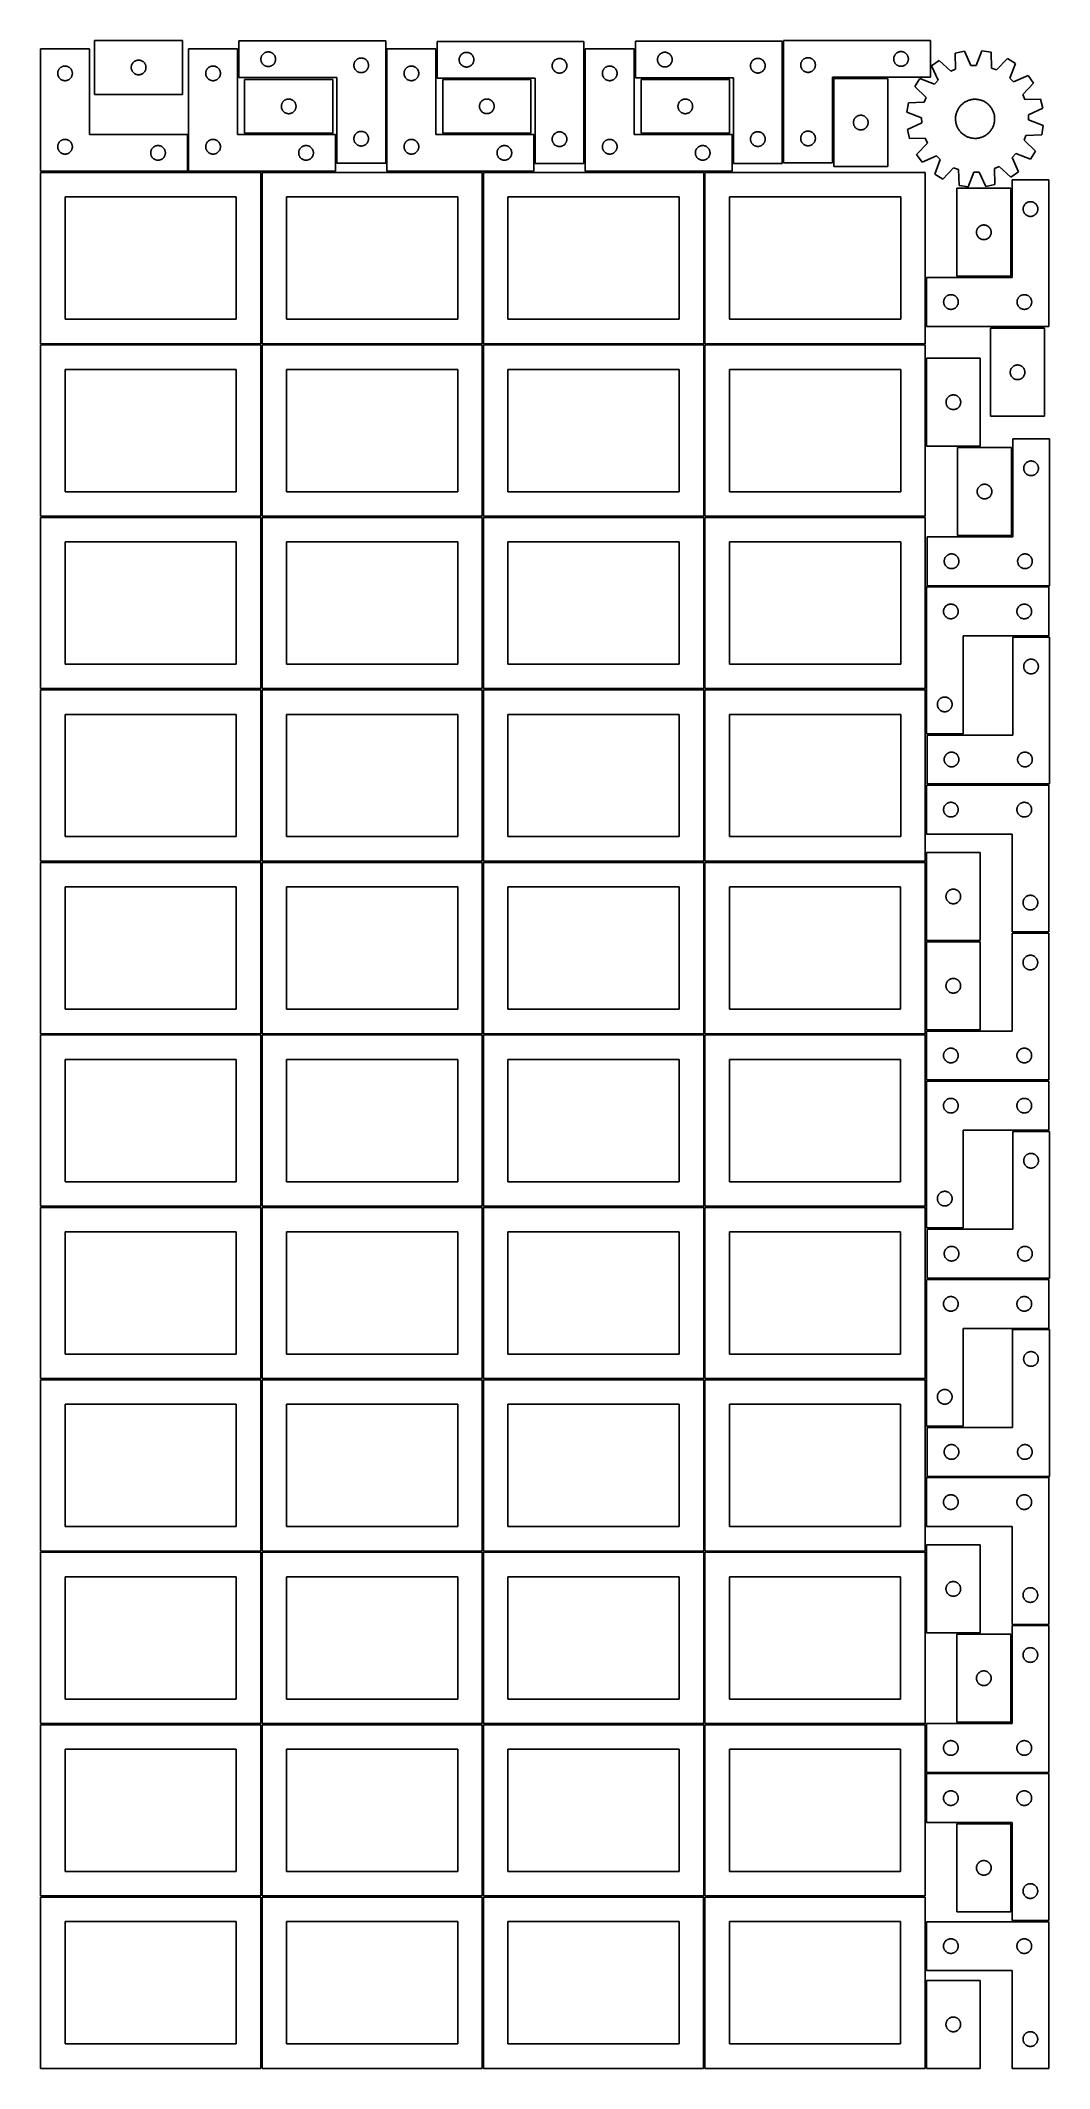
# Model space of a CAD drawing. Header units: millimetres. Extents: x 7 to 1243, y 7 to 2493.
import ezdxf

# ---------------------------------------------------------------- set-up
doc = ezdxf.new("R2010")
doc.units = ezdxf.units.MM
doc.layers.add('COMMON', color=5, linetype='CONTINUOUS', true_color=0x0000ff)
doc.layers.add('CUT', color=7, linetype='CONTINUOUS', true_color=0x000000)

msp = doc.modelspace()

# ---------------------------------------------------------------- linework, layer by layer
at = {"layer": 'COMMON'}
for p, q in [((277.291899, 1485.541936), (277.291899, 1275.541936)), ((548.7919, 1485.541936), (548.7919, 1275.541936)), ((820.291901, 1485.541936), (820.291901, 1275.541936)), ((6.541899, 1274.791935), (276.541899, 1274.791935)), ((277.291899, 1274.041935), (277.291899, 1064.041935)), ((278.0419, 1274.791935), (548.0419, 1274.791935)), ((548.7919, 1274.041935), (548.7919, 1064.041935)), ((549.541901, 1274.791935), (819.541901, 1274.791935)), ((820.291901, 1274.041935), (820.291901, 1064.041935)), ((821.041902, 1274.791935), (1091.041902, 1274.791935)), ((6.541899, 1063.291934), (276.541899, 1063.291934)), ((277.291899, 1062.541934), (277.291899, 852.541934)), ((278.0419, 1063.291934), (548.0419, 1063.291934)), ((548.7919, 1062.541934), (548.7919, 852.541934)), ((549.541901, 1063.291934), (819.541901, 1063.291934)), ((820.291901, 1062.541934), (820.291901, 852.541934)), ((821.041902, 1063.291934), (1091.041902, 1063.291934)), ((6.541899, 851.791933), (276.541899, 851.791933)), ((277.291899, 851.041933), (277.291899, 641.041933)), ((278.0419, 851.791933), (548.0419, 851.791933)), ((548.7919, 851.041933), (548.7919, 641.041933)), ((549.541901, 851.791933), (819.541901, 851.791933)), ((820.291901, 851.041933), (820.291901, 641.041933)), ((821.041902, 851.791933), (1091.041902, 851.791933)), ((276.541899, 640.291933), (6.541899, 640.291933)), ((277.291899, 639.541932), (277.291899, 429.541932)), ((548.0419, 640.291933), (278.0419, 640.291933)), ((548.791901, 429.541932), (548.791901, 639.541932)), ((549.541901, 640.291932), (819.541901, 640.291932)), ((820.291901, 639.541932), (820.291901, 429.541932)), ((821.041902, 640.291932), (1091.041902, 640.291932)), ((6.541899, 428.791931), (276.541899, 428.791931)), ((277.291899, 428.041931), (277.291899, 218.041931)), ((278.0419, 428.791931), (548.0419, 428.791931)), ((548.7919, 428.041931), (548.7919, 218.041931)), ((819.541901, 428.791932), (549.541901, 428.791932)), ((820.291901, 428.041931), (820.291901, 218.041931)), ((1091.041902, 428.791932), (821.041902, 428.791932)), ((6.541899, 217.29193), (276.520965, 217.29193)), ((277.270965, 216.54193), (277.270965, 6.54193)), ((278.0419, 217.29193), (548.020966, 217.29193)), ((548.770966, 216.54193), (548.770966, 6.54193)), ((549.541901, 217.29193), (819.520967, 217.29193)), ((820.270967, 216.54193), (820.270967, 6.54193)), ((821.041902, 217.29193), (1091.020968, 217.29193))]:
    msp.add_line(p, q, dxfattribs=at)
at = {"layer": 'CUT'}
for p, q in [((180.704922, 2493.489292), (72.704922, 2493.489292)), ((72.704922, 2493.489292), (72.704922, 2427.489292)), ((180.704922, 2427.489292), (180.704922, 2493.489292)), ((429.663418, 2493.110875), (249.663418, 2493.110875)), ((249.663418, 2493.110875), (249.663418, 2448.110875)), ((429.663418, 2343.110875), (429.663418, 2493.110875)), ((672.769558, 2492.531529), (492.769558, 2492.531529)), ((492.769558, 2492.531529), (492.769558, 2447.531529)), ((672.769558, 2342.531529), (672.769558, 2492.531529)), ((915.928432, 2492.642613), (735.928432, 2492.642613)), ((735.928432, 2492.642613), (735.928432, 2447.642613)), ((915.928432, 2342.642613), (915.928432, 2492.642613)), ((917.521299, 2493.465852), (1097.521299, 2493.465852)), ((917.521299, 2343.465852), (917.521299, 2493.465852)), ((1097.521299, 2493.465852), (1097.521299, 2448.465852)), ((66.520965, 2483.251496), (6.520965, 2483.251496)), ((6.520965, 2483.251496), (6.520965, 2333.251496)), ((34.765152, 2462.078564), (35.346229, 2462.1745)), ((35.346229, 2462.1745), (35.932336, 2462.232227)), ((35.932336, 2462.232227), (36.520965, 2462.251496)), ((36.520965, 2462.251496), (37.109593, 2462.232227)), ((37.109593, 2462.232227), (37.6957, 2462.1745)), ((37.6957, 2462.1745), (38.276778, 2462.078564)), ((66.520965, 2378.251496), (66.520965, 2483.251496)), ((117.781919, 2461.664028), (117.877855, 2462.245105)), ((117.877855, 2462.245105), (118.01159, 2462.818664)), ((118.01159, 2462.818664), (118.182551, 2463.382247)), ((118.182551, 2463.382247), (118.390007, 2463.933443)), ((118.390007, 2463.933443), (118.633068, 2464.469891)), ((118.633068, 2464.469891), (118.910694, 2464.989292)), ((118.910694, 2464.989292), (119.221696, 2465.489424)), ((119.221696, 2465.489424), (119.564742, 2465.968145)), ((119.564742, 2465.968145), (119.938364, 2466.423405)), ((119.938364, 2466.423405), (120.340961, 2466.853253)), ((120.340961, 2466.853253), (120.77081, 2467.255851)), ((120.77081, 2467.255851), (121.22607, 2467.629472)), ((121.22607, 2467.629472), (121.70479, 2467.972519)), ((121.70479, 2467.972519), (122.204922, 2468.283521)), ((122.204922, 2468.283521), (122.724324, 2468.561147)), ((122.724324, 2468.561147), (123.260772, 2468.804208)), ((123.260772, 2468.804208), (123.811967, 2469.011663)), ((123.811967, 2469.011663), (124.375551, 2469.182625)), ((124.375551, 2469.182625), (124.94911, 2469.31636)), ((124.94911, 2469.31636), (125.530187, 2469.412296)), ((125.530187, 2469.412296), (126.116294, 2469.470023)), ((126.116294, 2469.470023), (126.704922, 2469.489292)), ((126.704922, 2469.489292), (127.293551, 2469.470023)), ((127.293551, 2469.470023), (127.879658, 2469.412296)), ((127.879658, 2469.412296), (128.460735, 2469.31636)), ((128.460735, 2469.31636), (129.034294, 2469.182625)), ((129.034294, 2469.182625), (129.597878, 2469.011663)), ((129.597878, 2469.011663), (130.149073, 2468.804208)), ((130.149073, 2468.804208), (130.685521, 2468.561147)), ((130.685521, 2468.561147), (131.204922, 2468.283521)), ((131.204922, 2468.283521), (131.705055, 2467.972519)), ((131.705055, 2467.972519), (132.183775, 2467.629472)), ((132.183775, 2467.629472), (132.639035, 2467.255851)), ((132.639035, 2467.255851), (133.068884, 2466.853253)), ((133.068884, 2466.853253), (133.471481, 2466.423405)), ((133.471481, 2466.423405), (133.845103, 2465.968145)), ((133.845103, 2465.968145), (134.188149, 2465.489424)), ((134.188149, 2465.489424), (134.499151, 2464.989292)), ((134.499151, 2464.989292), (134.776777, 2464.469891)), ((134.776777, 2464.469891), (135.019838, 2463.933443)), ((135.019838, 2463.933443), (135.227294, 2463.382247)), ((135.227294, 2463.382247), (135.398255, 2462.818664)), ((135.398255, 2462.818664), (135.53199, 2462.245105)), ((135.53199, 2462.245105), (135.627926, 2461.664028)), ((248.041961, 2483.251496), (188.041961, 2483.251496)), ((188.041961, 2483.251496), (188.041961, 2333.251496)), ((216.286148, 2462.078564), (216.867225, 2462.1745)), ((216.867225, 2462.1745), (217.453333, 2462.232227)), ((217.453333, 2462.232227), (218.041961, 2462.251496)), ((218.041961, 2462.251496), (218.630589, 2462.232227)), ((218.630589, 2462.232227), (219.216696, 2462.1745)), ((219.216696, 2462.1745), (219.797774, 2462.078564)), ((248.041961, 2378.251496), (248.041961, 2483.251496)), ((276.663418, 2470.610875), (276.682687, 2471.199503)), ((276.682687, 2470.022247), (276.663418, 2470.610875)), ((276.682687, 2471.199503), (276.740414, 2471.78561)), ((276.740414, 2469.436139), (276.682687, 2470.022247)), ((276.740414, 2471.78561), (276.83635, 2472.366688)), ((276.83635, 2468.855062), (276.740414, 2469.436139)), ((276.83635, 2472.366688), (276.970085, 2472.940246)), ((276.970085, 2468.281503), (276.83635, 2468.855062)), ((276.970085, 2472.940246), (277.141046, 2473.50383)), ((277.141046, 2467.71792), (276.970085, 2468.281503)), ((277.141046, 2473.50383), (277.348502, 2474.055026)), ((277.348502, 2467.166724), (277.141046, 2467.71792)), ((277.348502, 2474.055026), (277.591563, 2474.591473)), ((277.591563, 2466.630277), (277.348502, 2467.166724)), ((277.591563, 2474.591473), (277.869189, 2475.110875)), ((277.869189, 2466.110875), (277.591563, 2466.630277)), ((277.869189, 2475.110875), (278.180191, 2475.611007)), ((278.180191, 2465.610743), (277.869189, 2466.110875)), ((278.180191, 2475.611007), (278.523238, 2476.089728)), ((278.523238, 2465.132022), (278.180191, 2465.610743)), ((278.523238, 2476.089728), (278.896859, 2476.544987)), ((278.896859, 2464.676762), (278.523238, 2465.132022)), ((278.896859, 2476.544987), (279.299457, 2476.974836)), ((279.299457, 2464.246914), (278.896859, 2464.676762)), ((279.299457, 2476.974836), (279.729305, 2477.377433)), ((279.729305, 2463.844316), (279.299457, 2464.246914)), ((279.729305, 2477.377433), (280.184565, 2477.751055)), ((280.184565, 2463.470695), (279.729305, 2463.844316)), ((280.184565, 2477.751055), (280.663286, 2478.094101)), ((280.663286, 2463.127648), (280.184565, 2463.470695)), ((280.663286, 2478.094101), (281.163418, 2478.405103)), ((281.163418, 2462.816646), (280.663286, 2463.127648)), ((281.163418, 2478.405103), (281.682819, 2478.682729)), ((281.682819, 2462.53902), (281.163418, 2462.816646)), ((281.682819, 2478.682729), (282.219267, 2478.925791)), ((282.219267, 2462.295959), (281.682819, 2462.53902)), ((282.219267, 2478.925791), (282.770462, 2479.133246)), ((282.770462, 2462.088504), (282.219267, 2462.295959)), ((282.770462, 2479.133246), (283.334046, 2479.304207)), ((283.334046, 2479.304207), (283.907605, 2479.437942)), ((283.907605, 2479.437942), (284.488682, 2479.533879)), ((284.488682, 2479.533879), (285.074789, 2479.591605)), ((285.074789, 2479.591605), (285.663418, 2479.610875)), ((285.663418, 2479.610875), (286.252046, 2479.591605)), ((286.252046, 2479.591605), (286.838153, 2479.533879)), ((286.838153, 2479.533879), (287.419231, 2479.437942)), ((287.419231, 2479.437942), (287.992789, 2479.304207)), ((287.992789, 2479.304207), (288.556373, 2479.133246)), ((288.556373, 2479.133246), (289.107569, 2478.925791)), ((289.107569, 2462.295959), (288.556373, 2462.088504)), ((289.107569, 2478.925791), (289.644016, 2478.682729)), ((289.644016, 2462.53902), (289.107569, 2462.295959)), ((289.644016, 2478.682729), (290.163418, 2478.405103)), ((290.163418, 2462.816646), (289.644016, 2462.53902)), ((290.163418, 2478.405103), (290.66355, 2478.094101)), ((290.66355, 2463.127648), (290.163418, 2462.816646)), ((290.66355, 2478.094101), (291.14227, 2477.751055)), ((291.14227, 2463.470695), (290.66355, 2463.127648)), ((291.14227, 2477.751055), (291.59753, 2477.377433)), ((291.59753, 2463.844316), (291.14227, 2463.470695)), ((291.59753, 2477.377433), (292.027379, 2476.974836)), ((292.027379, 2464.246914), (291.59753, 2463.844316)), ((292.027379, 2476.974836), (292.429976, 2476.544987)), ((292.429976, 2464.676762), (292.027379, 2464.246914)), ((292.429976, 2476.544987), (292.803598, 2476.089728)), ((292.803598, 2465.132022), (292.429976, 2464.676762)), ((292.803598, 2476.089728), (293.146644, 2475.611007)), ((293.146644, 2465.610743), (292.803598, 2465.132022)), ((293.146644, 2475.611007), (293.457646, 2475.110875)), ((293.457646, 2466.110875), (293.146644, 2465.610743)), ((293.457646, 2475.110875), (293.735272, 2474.591473)), ((293.735272, 2466.630277), (293.457646, 2466.110875)), ((293.735272, 2474.591473), (293.978333, 2474.055026)), ((293.978333, 2467.166724), (293.735272, 2466.630277)), ((293.978333, 2474.055026), (294.185789, 2473.50383)), ((294.185789, 2467.71792), (293.978333, 2467.166724)), ((294.185789, 2473.50383), (294.35675, 2472.940246)), ((294.35675, 2468.281503), (294.185789, 2467.71792)), ((294.35675, 2472.940246), (294.490485, 2472.366688)), ((294.490485, 2468.855062), (294.35675, 2468.281503)), ((294.490485, 2472.366688), (294.586421, 2471.78561)), ((294.586421, 2469.436139), (294.490485, 2468.855062)), ((294.586421, 2471.78561), (294.644148, 2471.199503)), ((294.644148, 2470.022247), (294.586421, 2469.436139)), ((294.644148, 2471.199503), (294.663418, 2470.610875)), ((294.663418, 2470.610875), (294.644148, 2470.022247)), ((390.663418, 2463.110875), (390.682687, 2463.699503)), ((390.682687, 2462.522247), (390.663418, 2463.110875)), ((390.682687, 2463.699503), (390.740414, 2464.28561)), ((390.740414, 2461.936139), (390.682687, 2462.522247)), ((390.740414, 2464.28561), (390.83635, 2464.866688)), ((390.83635, 2464.866688), (390.970085, 2465.440246)), ((390.970085, 2465.440246), (391.141046, 2466.00383)), ((391.141046, 2466.00383), (391.348502, 2466.555026)), ((391.348502, 2466.555026), (391.591563, 2467.091473)), ((391.591563, 2467.091473), (391.869189, 2467.610875)), ((391.869189, 2467.610875), (392.180191, 2468.111007)), ((392.180191, 2468.111007), (392.523238, 2468.589728)), ((392.523238, 2468.589728), (392.896859, 2469.044987)), ((392.896859, 2469.044987), (393.299457, 2469.474836)), ((393.299457, 2469.474836), (393.729305, 2469.877433)), ((393.729305, 2469.877433), (394.184565, 2470.251055)), ((394.184565, 2470.251055), (394.663286, 2470.594101)), ((394.663286, 2470.594101), (395.163418, 2470.905103)), ((395.163418, 2470.905103), (395.682819, 2471.182729)), ((395.682819, 2471.182729), (396.219267, 2471.425791)), ((396.219267, 2471.425791), (396.770462, 2471.633246)), ((396.770462, 2471.633246), (397.334046, 2471.804207)), ((397.334046, 2471.804207), (397.907605, 2471.937942)), ((397.907605, 2471.937942), (398.488682, 2472.033879)), ((398.488682, 2472.033879), (399.074789, 2472.091605)), ((399.074789, 2472.091605), (399.663418, 2472.110875)), ((399.663418, 2472.110875), (400.252046, 2472.091605)), ((400.252046, 2472.091605), (400.838153, 2472.033879)), ((400.838153, 2472.033879), (401.419231, 2471.937942)), ((401.419231, 2471.937942), (401.992789, 2471.804207)), ((401.992789, 2471.804207), (402.556373, 2471.633246)), ((402.556373, 2471.633246), (403.107569, 2471.425791)), ((403.107569, 2471.425791), (403.644016, 2471.182729)), ((403.644016, 2471.182729), (404.163418, 2470.905103)), ((404.163418, 2470.905103), (404.66355, 2470.594101)), ((404.66355, 2470.594101), (405.14227, 2470.251055)), ((405.14227, 2470.251055), (405.59753, 2469.877433)), ((405.59753, 2469.877433), (406.027379, 2469.474836)), ((406.027379, 2469.474836), (406.429976, 2469.044987)), ((406.429976, 2469.044987), (406.803598, 2468.589728)), ((406.803598, 2468.589728), (407.146644, 2468.111007)), ((407.146644, 2468.111007), (407.457646, 2467.610875)), ((407.457646, 2467.610875), (407.735272, 2467.091473)), ((407.735272, 2467.091473), (407.978333, 2466.555026)), ((407.978333, 2466.555026), (408.185789, 2466.00383)), ((408.185789, 2466.00383), (408.35675, 2465.440246)), ((408.35675, 2465.440246), (408.490485, 2464.866688)), ((408.490485, 2464.866688), (408.586421, 2464.28561)), ((408.586421, 2464.28561), (408.644148, 2463.699503)), ((408.644148, 2462.522247), (408.586421, 2461.936139)), ((408.644148, 2463.699503), (408.663418, 2463.110875)), ((408.663418, 2463.110875), (408.644148, 2462.522247)), ((491.20169, 2483.251496), (431.20169, 2483.251496)), ((431.20169, 2483.251496), (431.20169, 2333.251496)), ((459.445877, 2462.078564), (460.026954, 2462.1745)), ((460.026954, 2462.1745), (460.613062, 2462.232227)), ((460.613062, 2462.232227), (461.20169, 2462.251496)), ((461.20169, 2462.251496), (461.790318, 2462.232227)), ((461.790318, 2462.232227), (462.376425, 2462.1745)), ((462.376425, 2462.1745), (462.957503, 2462.078564)), ((491.20169, 2378.251496), (491.20169, 2483.251496)), ((519.769558, 2470.031529), (519.788827, 2470.620157)), ((519.788827, 2469.442901), (519.769558, 2470.031529)), ((519.788827, 2470.620157), (519.846554, 2471.206265)), ((519.846554, 2468.856793), (519.788827, 2469.442901)), ((519.846554, 2471.206265), (519.94249, 2471.787342)), ((519.94249, 2468.275716), (519.846554, 2468.856793)), ((519.94249, 2471.787342), (520.076225, 2472.3609)), ((520.076225, 2467.702158), (519.94249, 2468.275716)), ((520.076225, 2472.3609), (520.247187, 2472.924484)), ((520.247187, 2467.138574), (520.076225, 2467.702158)), ((520.247187, 2472.924484), (520.454642, 2473.47568)), ((520.454642, 2466.587378), (520.247187, 2467.138574)), ((520.454642, 2473.47568), (520.697703, 2474.012127)), ((520.697703, 2466.050931), (520.454642, 2466.587378)), ((520.697703, 2474.012127), (520.975329, 2474.531529)), ((520.975329, 2465.531529), (520.697703, 2466.050931)), ((520.975329, 2474.531529), (521.286331, 2475.031661)), ((521.286331, 2465.031397), (520.975329, 2465.531529)), ((521.286331, 2475.031661), (521.629378, 2475.510382)), ((521.629378, 2464.552676), (521.286331, 2465.031397)), ((521.629378, 2475.510382), (522.002999, 2475.965641)), ((522.002999, 2464.097417), (521.629378, 2464.552676)), ((522.002999, 2475.965641), (522.405597, 2476.39549)), ((522.405597, 2463.667568), (522.002999, 2464.097417)), ((522.405597, 2476.39549), (522.835445, 2476.798087)), ((522.835445, 2463.264971), (522.405597, 2463.667568)), ((522.835445, 2476.798087), (523.290705, 2477.171709)), ((523.290705, 2462.891349), (522.835445, 2463.264971)), ((523.290705, 2477.171709), (523.769426, 2477.514756)), ((523.769426, 2462.548303), (523.290705, 2462.891349)), ((523.769426, 2477.514756), (524.269558, 2477.825758)), ((524.269558, 2462.2373), (523.769426, 2462.548303)), ((524.269558, 2477.825758), (524.78896, 2478.103384)), ((524.78896, 2461.959674), (524.269558, 2462.2373)), ((524.78896, 2478.103384), (525.325407, 2478.346445)), ((525.325407, 2478.346445), (525.876603, 2478.5539)), ((525.876603, 2478.5539), (526.440186, 2478.724861)), ((526.440186, 2478.724861), (527.013745, 2478.858597)), ((527.013745, 2478.858597), (527.594822, 2478.954533)), ((527.594822, 2478.954533), (528.18093, 2479.012259)), ((528.18093, 2479.012259), (528.769558, 2479.031529)), ((528.769558, 2479.031529), (529.358186, 2479.012259)), ((529.358186, 2479.012259), (529.944293, 2478.954533)), ((529.944293, 2478.954533), (530.525371, 2478.858597)), ((530.525371, 2478.858597), (531.098929, 2478.724861)), ((531.098929, 2478.724861), (531.662513, 2478.5539)), ((531.662513, 2478.5539), (532.213709, 2478.346445)), ((532.213709, 2478.346445), (532.750156, 2478.103384)), ((532.750156, 2478.103384), (533.269558, 2477.825758)), ((533.269558, 2462.2373), (532.750156, 2461.959674)), ((533.269558, 2477.825758), (533.76969, 2477.514756)), ((533.76969, 2462.548303), (533.269558, 2462.2373)), ((533.76969, 2477.514756), (534.248411, 2477.171709)), ((534.248411, 2462.891349), (533.76969, 2462.548303)), ((534.248411, 2477.171709), (534.70367, 2476.798087)), ((534.70367, 2463.264971), (534.248411, 2462.891349)), ((534.70367, 2476.798087), (535.133519, 2476.39549)), ((535.133519, 2463.667568), (534.70367, 2463.264971)), ((535.133519, 2476.39549), (535.536116, 2475.965641)), ((535.536116, 2464.097417), (535.133519, 2463.667568)), ((535.536116, 2475.965641), (535.909738, 2475.510382)), ((535.909738, 2464.552676), (535.536116, 2464.097417)), ((535.909738, 2475.510382), (536.252784, 2475.031661)), ((536.252784, 2465.031397), (535.909738, 2464.552676)), ((536.252784, 2475.031661), (536.563786, 2474.531529)), ((536.563786, 2465.531529), (536.252784, 2465.031397)), ((536.563786, 2474.531529), (536.841412, 2474.012127)), ((536.841412, 2466.050931), (536.563786, 2465.531529)), ((536.841412, 2474.012127), (537.084474, 2473.47568)), ((537.084474, 2466.587378), (536.841412, 2466.050931)), ((537.084474, 2473.47568), (537.291929, 2472.924484)), ((537.291929, 2467.138574), (537.084474, 2466.587378)), ((537.291929, 2472.924484), (537.46289, 2472.3609)), ((537.46289, 2467.702158), (537.291929, 2467.138574)), ((537.46289, 2472.3609), (537.596625, 2471.787342)), ((537.596625, 2468.275716), (537.46289, 2467.702158)), ((537.596625, 2471.787342), (537.692562, 2471.206265)), ((537.692562, 2468.856793), (537.596625, 2468.275716)), ((537.692562, 2471.206265), (537.750288, 2470.620157)), ((537.750288, 2469.442901), (537.692562, 2468.856793)), ((537.750288, 2470.620157), (537.769558, 2470.031529)), ((537.769558, 2470.031529), (537.750288, 2469.442901)), ((633.769558, 2462.531529), (633.788827, 2463.120157)), ((633.788827, 2461.942901), (633.769558, 2462.531529)), ((633.788827, 2463.120157), (633.846554, 2463.706265)), ((633.846554, 2463.706265), (633.94249, 2464.287342)), ((633.94249, 2464.287342), (634.076225, 2464.8609)), ((634.076225, 2464.8609), (634.247187, 2465.424484)), ((634.247187, 2465.424484), (634.454642, 2465.97568)), ((634.454642, 2465.97568), (634.697703, 2466.512127)), ((634.697703, 2466.512127), (634.975329, 2467.031529)), ((634.975329, 2467.031529), (635.286331, 2467.531661)), ((635.286331, 2467.531661), (635.629378, 2468.010382)), ((635.629378, 2468.010382), (636.002999, 2468.465641)), ((636.002999, 2468.465641), (636.405597, 2468.89549)), ((636.405597, 2468.89549), (636.835445, 2469.298087)), ((636.835445, 2469.298087), (637.290705, 2469.671709)), ((637.290705, 2469.671709), (637.769426, 2470.014756)), ((637.769426, 2470.014756), (638.269558, 2470.325758)), ((638.269558, 2470.325758), (638.78896, 2470.603384)), ((638.78896, 2470.603384), (639.325407, 2470.846445)), ((639.325407, 2470.846445), (639.876603, 2471.0539)), ((639.876603, 2471.0539), (640.440186, 2471.224861)), ((640.440186, 2471.224861), (641.013745, 2471.358597)), ((641.013745, 2471.358597), (641.594822, 2471.454533)), ((641.594822, 2471.454533), (642.18093, 2471.512259)), ((642.18093, 2471.512259), (642.769558, 2471.531529)), ((642.769558, 2471.531529), (643.358186, 2471.512259)), ((643.358186, 2471.512259), (643.944293, 2471.454533)), ((643.944293, 2471.454533), (644.525371, 2471.358597)), ((644.525371, 2471.358597), (645.098929, 2471.224861)), ((645.098929, 2471.224861), (645.662513, 2471.0539)), ((645.662513, 2471.0539), (646.213709, 2470.846445)), ((646.213709, 2470.846445), (646.750156, 2470.603384)), ((646.750156, 2470.603384), (647.269558, 2470.325758)), ((647.269558, 2470.325758), (647.76969, 2470.014756)), ((647.76969, 2470.014756), (648.248411, 2469.671709)), ((648.248411, 2469.671709), (648.70367, 2469.298087)), ((648.70367, 2469.298087), (649.133519, 2468.89549)), ((649.133519, 2468.89549), (649.536116, 2468.465641)), ((649.536116, 2468.465641), (649.909738, 2468.010382)), ((649.909738, 2468.010382), (650.252784, 2467.531661)), ((650.252784, 2467.531661), (650.563786, 2467.031529)), ((650.563786, 2467.031529), (650.841412, 2466.512127)), ((650.841412, 2466.512127), (651.084474, 2465.97568)), ((651.084474, 2465.97568), (651.291929, 2465.424484)), ((651.291929, 2465.424484), (651.46289, 2464.8609)), ((651.46289, 2464.8609), (651.596625, 2464.287342)), ((651.596625, 2464.287342), (651.692562, 2463.706265)), ((651.692562, 2463.706265), (651.750288, 2463.120157)), ((651.750288, 2463.120157), (651.769558, 2462.531529)), ((651.769558, 2462.531529), (651.750288, 2461.942901)), ((734.36151, 2483.251496), (674.36151, 2483.251496)), ((674.36151, 2483.251496), (674.36151, 2333.251496)), ((702.605697, 2462.078564), (703.186775, 2462.1745)), ((703.186775, 2462.1745), (703.772882, 2462.232227)), ((703.772882, 2462.232227), (704.36151, 2462.251496)), ((704.36151, 2462.251496), (704.950138, 2462.232227)), ((704.950138, 2462.232227), (705.536246, 2462.1745)), ((705.536246, 2462.1745), (706.117323, 2462.078564)), ((734.36151, 2378.251496), (734.36151, 2483.251496)), ((762.928432, 2470.142613), (762.947702, 2470.731241)), ((762.947702, 2469.553985), (762.928432, 2470.142613)), ((762.947702, 2470.731241), (763.005429, 2471.317349)), ((763.005429, 2468.967877), (762.947702, 2469.553985)), ((763.005429, 2471.317349), (763.101365, 2471.898426)), ((763.101365, 2468.3868), (763.005429, 2468.967877)), ((763.101365, 2471.898426), (763.2351, 2472.471984)), ((763.2351, 2467.813242), (763.101365, 2468.3868)), ((763.2351, 2472.471984), (763.406061, 2473.035568)), ((763.406061, 2467.249658), (763.2351, 2467.813242)), ((763.406061, 2473.035568), (763.613516, 2473.586764)), ((763.613516, 2466.698462), (763.406061, 2467.249658)), ((763.613516, 2473.586764), (763.856578, 2474.123211)), ((763.856578, 2466.162015), (763.613516, 2466.698462)), ((763.856578, 2474.123211), (764.134204, 2474.642613)), ((764.134204, 2465.642613), (763.856578, 2466.162015)), ((764.134204, 2474.642613), (764.445206, 2475.142745)), ((764.445206, 2465.142481), (764.134204, 2465.642613)), ((764.445206, 2475.142745), (764.788252, 2475.621466)), ((764.788252, 2464.66376), (764.445206, 2465.142481)), ((764.788252, 2475.621466), (765.161874, 2476.076725)), ((765.161874, 2464.208501), (764.788252, 2464.66376)), ((765.161874, 2476.076725), (765.564471, 2476.506574)), ((765.564471, 2463.778652), (765.161874, 2464.208501)), ((765.564471, 2476.506574), (765.99432, 2476.909171)), ((765.99432, 2463.376055), (765.564471, 2463.778652)), ((765.99432, 2476.909171), (766.449579, 2477.282793)), ((766.449579, 2463.002433), (765.99432, 2463.376055)), ((766.449579, 2477.282793), (766.9283, 2477.62584)), ((766.9283, 2462.659387), (766.449579, 2463.002433)), ((766.9283, 2477.62584), (767.428432, 2477.936842)), ((767.428432, 2462.348384), (766.9283, 2462.659387)), ((767.428432, 2477.936842), (767.947834, 2478.214468)), ((767.947834, 2462.070758), (767.428432, 2462.348384)), ((767.947834, 2478.214468), (768.484281, 2478.457529)), ((768.484281, 2478.457529), (769.035477, 2478.664984)), ((769.035477, 2478.664984), (769.599061, 2478.835945)), ((769.599061, 2478.835945), (770.172619, 2478.969681)), ((770.172619, 2478.969681), (770.753697, 2479.065617)), ((770.753697, 2479.065617), (771.339804, 2479.123343)), ((771.339804, 2479.123343), (771.928432, 2479.142613)), ((771.928432, 2479.142613), (772.51706, 2479.123343)), ((772.51706, 2479.123343), (773.103168, 2479.065617)), ((773.103168, 2479.065617), (773.684245, 2478.969681)), ((773.684245, 2478.969681), (774.257804, 2478.835945)), ((774.257804, 2478.835945), (774.821387, 2478.664984)), ((774.821387, 2478.664984), (775.372583, 2478.457529)), ((775.372583, 2478.457529), (775.90903, 2478.214468)), ((775.90903, 2478.214468), (776.428432, 2477.936842)), ((776.428432, 2462.348384), (775.90903, 2462.070758)), ((776.428432, 2477.936842), (776.928564, 2477.62584)), ((776.928564, 2462.659387), (776.428432, 2462.348384)), ((776.928564, 2477.62584), (777.407285, 2477.282793)), ((777.407285, 2463.002433), (776.928564, 2462.659387)), ((777.407285, 2477.282793), (777.862545, 2476.909171)), ((777.862545, 2463.376055), (777.407285, 2463.002433)), ((777.862545, 2476.909171), (778.292393, 2476.506574)), ((778.292393, 2463.778652), (777.862545, 2463.376055)), ((778.292393, 2476.506574), (778.694991, 2476.076725)), ((778.694991, 2464.208501), (778.292393, 2463.778652)), ((778.694991, 2476.076725), (779.068612, 2475.621466)), ((779.068612, 2464.66376), (778.694991, 2464.208501)), ((779.068612, 2475.621466), (779.411659, 2475.142745)), ((779.411659, 2465.142481), (779.068612, 2464.66376)), ((779.411659, 2475.142745), (779.722661, 2474.642613)), ((779.722661, 2465.642613), (779.411659, 2465.142481)), ((779.722661, 2474.642613), (780.000287, 2474.123211)), ((780.000287, 2466.162015), (779.722661, 2465.642613)), ((780.000287, 2474.123211), (780.243348, 2473.586764)), ((780.243348, 2466.698462), (780.000287, 2466.162015)), ((780.243348, 2473.586764), (780.450803, 2473.035568)), ((780.450803, 2467.249658), (780.243348, 2466.698462)), ((780.450803, 2473.035568), (780.621765, 2472.471984)), ((780.621765, 2467.813242), (780.450803, 2467.249658)), ((780.621765, 2472.471984), (780.7555, 2471.898426)), ((780.7555, 2468.3868), (780.621765, 2467.813242)), ((780.7555, 2471.898426), (780.851436, 2471.317349)), ((780.851436, 2468.967877), (780.7555, 2468.3868)), ((780.851436, 2471.317349), (780.909163, 2470.731241)), ((780.909163, 2469.553985), (780.851436, 2468.967877)), ((780.909163, 2470.731241), (780.928432, 2470.142613)), ((780.928432, 2470.142613), (780.909163, 2469.553985)), ((876.928432, 2462.642613), (876.947702, 2463.231241)), ((876.947702, 2462.053985), (876.928432, 2462.642613)), ((876.947702, 2463.231241), (877.005429, 2463.817349)), ((877.005429, 2463.817349), (877.101365, 2464.398426)), ((877.101365, 2464.398426), (877.2351, 2464.971984)), ((877.2351, 2464.971984), (877.406061, 2465.535568)), ((877.406061, 2465.535568), (877.613516, 2466.086764)), ((877.613516, 2466.086764), (877.856578, 2466.623211)), ((877.856578, 2466.623211), (878.134204, 2467.142613)), ((878.134204, 2467.142613), (878.445206, 2467.642745)), ((878.445206, 2467.642745), (878.788252, 2468.121466)), ((878.788252, 2468.121466), (879.161874, 2468.576725)), ((879.161874, 2468.576725), (879.564471, 2469.006574)), ((879.564471, 2469.006574), (879.99432, 2469.409171)), ((879.99432, 2469.409171), (880.449579, 2469.782793)), ((880.449579, 2469.782793), (880.9283, 2470.12584)), ((880.9283, 2470.12584), (881.428432, 2470.436842)), ((881.428432, 2470.436842), (881.947834, 2470.714468)), ((881.947834, 2470.714468), (882.484281, 2470.957529)), ((882.484281, 2470.957529), (883.035477, 2471.164984)), ((883.035477, 2471.164984), (883.599061, 2471.335945)), ((883.599061, 2471.335945), (884.172619, 2471.469681)), ((884.172619, 2471.469681), (884.753697, 2471.565617)), ((884.753697, 2471.565617), (885.339804, 2471.623343)), ((885.339804, 2471.623343), (885.928432, 2471.642613)), ((885.928432, 2471.642613), (886.51706, 2471.623343)), ((886.51706, 2471.623343), (887.103168, 2471.565617)), ((887.103168, 2471.565617), (887.684245, 2471.469681)), ((887.684245, 2471.469681), (888.257804, 2471.335945)), ((888.257804, 2471.335945), (888.821387, 2471.164984)), ((888.821387, 2471.164984), (889.372583, 2470.957529)), ((889.372583, 2470.957529), (889.90903, 2470.714468)), ((889.90903, 2470.714468), (890.428432, 2470.436842)), ((890.428432, 2470.436842), (890.928564, 2470.12584)), ((890.928564, 2470.12584), (891.407285, 2469.782793)), ((891.407285, 2469.782793), (891.862545, 2469.409171)), ((891.862545, 2469.409171), (892.292393, 2469.006574)), ((892.292393, 2469.006574), (892.694991, 2468.576725)), ((892.694991, 2468.576725), (893.068612, 2468.121466)), ((893.068612, 2468.121466), (893.411659, 2467.642745)), ((893.411659, 2467.642745), (893.722661, 2467.142613)), ((893.722661, 2467.142613), (894.000287, 2466.623211)), ((894.000287, 2466.623211), (894.243348, 2466.086764)), ((894.243348, 2466.086764), (894.450803, 2465.535568)), ((894.450803, 2465.535568), (894.621765, 2464.971984)), ((894.621765, 2464.971984), (894.7555, 2464.398426)), ((894.7555, 2464.398426), (894.851436, 2463.817349)), ((894.851436, 2463.817349), (894.909163, 2463.231241)), ((894.909163, 2463.231241), (894.928432, 2462.642613)), ((894.928432, 2462.642613), (894.909163, 2462.053985)), ((938.540569, 2464.05448), (938.521299, 2463.465852)), ((938.521299, 2463.465852), (938.540569, 2462.877224)), ((938.598295, 2464.640587), (938.540569, 2464.05448)), ((938.540569, 2462.877224), (938.598295, 2462.291116)), ((938.694231, 2465.221665), (938.598295, 2464.640587)), ((938.598295, 2462.291116), (938.694231, 2461.710039)), ((938.827967, 2465.795223), (938.694231, 2465.221665)), ((938.998928, 2466.358807), (938.827967, 2465.795223)), ((939.206383, 2466.910003), (938.998928, 2466.358807)), ((939.449444, 2467.44645), (939.206383, 2466.910003)), ((939.72707, 2467.965852), (939.449444, 2467.44645)), ((940.038072, 2468.465984), (939.72707, 2467.965852)), ((940.381119, 2468.944705), (940.038072, 2468.465984)), ((940.754741, 2469.399964), (940.381119, 2468.944705)), ((941.157338, 2469.829813), (940.754741, 2469.399964)), ((941.587187, 2470.23241), (941.157338, 2469.829813)), ((942.042446, 2470.606032), (941.587187, 2470.23241)), ((942.521167, 2470.949078), (942.042446, 2470.606032)), ((943.021299, 2471.26008), (942.521167, 2470.949078)), ((943.540701, 2471.537706), (943.021299, 2471.26008)), ((944.077148, 2471.780767), (943.540701, 2471.537706)), ((944.628344, 2471.988223), (944.077148, 2471.780767)), ((945.191928, 2472.159184), (944.628344, 2471.988223)), ((945.765486, 2472.292919), (945.191928, 2472.159184)), ((946.346563, 2472.388855), (945.765486, 2472.292919)), ((946.932671, 2472.446582), (946.346563, 2472.388855)), ((947.521299, 2472.465852), (946.932671, 2472.446582)), ((948.109927, 2472.446582), (947.521299, 2472.465852)), ((948.696035, 2472.388855), (948.109927, 2472.446582)), ((949.277112, 2472.292919), (948.696035, 2472.388855)), ((949.85067, 2472.159184), (949.277112, 2472.292919)), ((950.414254, 2471.988223), (949.85067, 2472.159184)), ((950.96545, 2471.780767), (950.414254, 2471.988223)), ((951.501897, 2471.537706), (950.96545, 2471.780767)), ((952.021299, 2471.26008), (951.501897, 2471.537706)), ((952.521431, 2470.949078), (952.021299, 2471.26008)), ((953.000152, 2470.606032), (952.521431, 2470.949078)), ((953.455411, 2470.23241), (953.000152, 2470.606032)), ((953.88526, 2469.829813), (953.455411, 2470.23241)), ((954.287857, 2469.399964), (953.88526, 2469.829813)), ((954.661479, 2468.944705), (954.287857, 2469.399964)), ((955.004526, 2468.465984), (954.661479, 2468.944705)), ((955.315528, 2467.965852), (955.004526, 2468.465984)), ((955.593154, 2467.44645), (955.315528, 2467.965852)), ((955.836215, 2466.910003), (955.593154, 2467.44645)), ((956.04367, 2466.358807), (955.836215, 2466.910003)), ((956.214631, 2465.795223), (956.04367, 2466.358807)), ((956.348367, 2465.221665), (956.214631, 2465.795223)), ((956.444303, 2464.640587), (956.348367, 2465.221665)), ((956.348367, 2461.710039), (956.444303, 2462.291116)), ((956.502029, 2464.05448), (956.444303, 2464.640587)), ((956.444303, 2462.291116), (956.502029, 2462.877224)), ((956.521299, 2463.465852), (956.502029, 2464.05448)), ((956.502029, 2462.877224), (956.521299, 2463.465852)), ((1052.540569, 2471.55448), (1052.521299, 2470.965852)), ((1052.521299, 2470.965852), (1052.540569, 2470.377224)), ((1052.598295, 2472.140587), (1052.540569, 2471.55448)), ((1052.540569, 2470.377224), (1052.598295, 2469.791116)), ((1052.694231, 2472.721665), (1052.598295, 2472.140587)), ((1052.598295, 2469.791116), (1052.694231, 2469.210039)), ((1052.827967, 2473.295223), (1052.694231, 2472.721665)), ((1052.694231, 2469.210039), (1052.827967, 2468.63648)), ((1052.998928, 2473.858807), (1052.827967, 2473.295223)), ((1052.827967, 2468.63648), (1052.998928, 2468.072896)), ((1053.206383, 2474.410003), (1052.998928, 2473.858807)), ((1052.998928, 2468.072896), (1053.206383, 2467.521701)), ((1053.449444, 2474.94645), (1053.206383, 2474.410003)), ((1053.206383, 2467.521701), (1053.449444, 2466.985253)), ((1053.72707, 2475.465852), (1053.449444, 2474.94645)), ((1053.449444, 2466.985253), (1053.72707, 2466.465852)), ((1054.038072, 2475.965984), (1053.72707, 2475.465852)), ((1053.72707, 2466.465852), (1054.038072, 2465.96572)), ((1054.381119, 2476.444705), (1054.038072, 2475.965984)), ((1054.038072, 2465.96572), (1054.381119, 2465.486999)), ((1054.754741, 2476.899964), (1054.381119, 2476.444705)), ((1054.381119, 2465.486999), (1054.754741, 2465.031739)), ((1055.157338, 2477.329813), (1054.754741, 2476.899964)), ((1054.754741, 2465.031739), (1055.157338, 2464.601891)), ((1055.587187, 2477.73241), (1055.157338, 2477.329813)), ((1055.157338, 2464.601891), (1055.587187, 2464.199293)), ((1056.042446, 2478.106032), (1055.587187, 2477.73241)), ((1055.587187, 2464.199293), (1056.042446, 2463.825672)), ((1056.521167, 2478.449078), (1056.042446, 2478.106032)), ((1056.042446, 2463.825672), (1056.521167, 2463.482625)), ((1057.021299, 2478.76008), (1056.521167, 2478.449078)), ((1056.521167, 2463.482625), (1057.021299, 2463.171623)), ((1057.540701, 2479.037706), (1057.021299, 2478.76008)), ((1057.021299, 2463.171623), (1057.540701, 2462.893997)), ((1058.077148, 2479.280767), (1057.540701, 2479.037706)), ((1057.540701, 2462.893997), (1058.077148, 2462.650936)), ((1058.628344, 2479.488223), (1058.077148, 2479.280767)), ((1058.077148, 2462.650936), (1058.628344, 2462.443481)), ((1059.191928, 2479.659184), (1058.628344, 2479.488223)), ((1058.628344, 2462.443481), (1059.191928, 2462.272519)), ((1059.765486, 2479.792919), (1059.191928, 2479.659184)), ((1059.191928, 2462.272519), (1059.765486, 2462.138784)), ((1060.346563, 2479.888855), (1059.765486, 2479.792919)), ((1059.765486, 2462.138784), (1060.346563, 2462.042848)), ((1060.932671, 2479.946582), (1060.346563, 2479.888855)), ((1061.521299, 2479.965852), (1060.932671, 2479.946582)), ((1062.109927, 2479.946582), (1061.521299, 2479.965852)), ((1062.696035, 2479.888855), (1062.109927, 2479.946582)), ((1063.277112, 2479.792919), (1062.696035, 2479.888855)), ((1062.696035, 2462.042848), (1063.277112, 2462.138784)), ((1063.85067, 2479.659184), (1063.277112, 2479.792919)), ((1063.277112, 2462.138784), (1063.85067, 2462.272519)), ((1064.414254, 2479.488223), (1063.85067, 2479.659184)), ((1063.85067, 2462.272519), (1064.414254, 2462.443481)), ((1064.96545, 2479.280767), (1064.414254, 2479.488223)), ((1064.414254, 2462.443481), (1064.96545, 2462.650936)), ((1065.501897, 2479.037706), (1064.96545, 2479.280767)), ((1064.96545, 2462.650936), (1065.501897, 2462.893997)), ((1066.021299, 2478.76008), (1065.501897, 2479.037706)), ((1065.501897, 2462.893997), (1066.021299, 2463.171623)), ((1066.521431, 2478.449078), (1066.021299, 2478.76008)), ((1066.021299, 2463.171623), (1066.521431, 2463.482625)), ((1067.000152, 2478.106032), (1066.521431, 2478.449078)), ((1066.521431, 2463.482625), (1067.000152, 2463.825672)), ((1067.455411, 2477.73241), (1067.000152, 2478.106032)), ((1067.000152, 2463.825672), (1067.455411, 2464.199293)), ((1067.88526, 2477.329813), (1067.455411, 2477.73241)), ((1067.455411, 2464.199293), (1067.88526, 2464.601891)), ((1068.287857, 2476.899964), (1067.88526, 2477.329813)), ((1067.88526, 2464.601891), (1068.287857, 2465.031739)), ((1068.661479, 2476.444705), (1068.287857, 2476.899964)), ((1068.287857, 2465.031739), (1068.661479, 2465.486999)), ((1069.004526, 2475.965984), (1068.661479, 2476.444705)), ((1068.661479, 2465.486999), (1069.004526, 2465.96572)), ((1069.315528, 2475.465852), (1069.004526, 2475.965984)), ((1069.004526, 2465.96572), (1069.315528, 2466.465852)), ((1069.593154, 2474.94645), (1069.315528, 2475.465852)), ((1069.315528, 2466.465852), (1069.593154, 2466.985253)), ((1069.836215, 2474.410003), (1069.593154, 2474.94645)), ((1069.593154, 2466.985253), (1069.836215, 2467.521701)), ((1070.04367, 2473.858807), (1069.836215, 2474.410003)), ((1069.836215, 2467.521701), (1070.04367, 2468.072896)), ((1070.214631, 2473.295223), (1070.04367, 2473.858807)), ((1070.04367, 2468.072896), (1070.214631, 2468.63648)), ((1070.348367, 2472.721665), (1070.214631, 2473.295223)), ((1070.214631, 2468.63648), (1070.348367, 2469.210039)), ((1070.444303, 2472.140587), (1070.348367, 2472.721665)), ((1070.348367, 2469.210039), (1070.444303, 2469.791116)), ((1070.502029, 2471.55448), (1070.444303, 2472.140587)), ((1070.444303, 2469.791116), (1070.502029, 2470.377224)), ((1070.521299, 2470.965852), (1070.502029, 2471.55448)), ((1070.502029, 2470.377224), (1070.521299, 2470.965852)), ((1108.466708, 2469.150087), (1099.061721, 2462.469392)), ((1099.061721, 2462.469392), (1106.924229, 2444.759977)), ((1122.599574, 2455.894728), (1108.466708, 2469.150087)), ((1139.225976, 2480.467308), (1127.980309, 2477.894284)), ((1127.980309, 2477.894284), (1128.46722, 2458.524066)), ((1147.210435, 2462.81254), (1139.225976, 2480.467308)), ((1153.637637, 2462.996281), (1147.210435, 2462.81254)), ((1160.600452, 2481.078361), (1153.637637, 2462.996281)), ((1171.974747, 2479.151995), (1160.600452, 2481.078361)), ((1172.595237, 2459.785596), (1171.974747, 2479.151995)), ((1191.956027, 2471.536877), (1178.603512, 2457.495767)), ((1201.727317, 2465.404392), (1191.956027, 2471.536877)), ((1194.889376, 2447.274721), (1201.727317, 2465.404392)), ((27.520965, 2453.251496), (27.540234, 2453.840124)), ((27.540234, 2452.662868), (27.520965, 2453.251496)), ((27.540234, 2453.840124), (27.597961, 2454.426232)), ((27.597961, 2452.07676), (27.540234, 2452.662868)), ((27.597961, 2454.426232), (27.693897, 2455.007309)), ((27.693897, 2451.495683), (27.597961, 2452.07676)), ((27.693897, 2455.007309), (27.827632, 2455.580868)), ((27.827632, 2450.922125), (27.693897, 2451.495683)), ((27.827632, 2455.580868), (27.998593, 2456.144451)), ((27.998593, 2450.358541), (27.827632, 2450.922125)), ((27.998593, 2456.144451), (28.206049, 2456.695647)), ((28.206049, 2449.807345), (27.998593, 2450.358541)), ((28.206049, 2456.695647), (28.44911, 2457.232094)), ((28.44911, 2449.270898), (28.206049, 2449.807345)), ((28.44911, 2457.232094), (28.726736, 2457.751496)), ((28.726736, 2448.751496), (28.44911, 2449.270898)), ((28.726736, 2457.751496), (29.037738, 2458.251628)), ((29.037738, 2448.251364), (28.726736, 2448.751496)), ((29.037738, 2458.251628), (29.380785, 2458.730349)), ((29.380785, 2447.772643), (29.037738, 2448.251364)), ((29.380785, 2458.730349), (29.754406, 2459.185609)), ((29.754406, 2447.317384), (29.380785, 2447.772643)), ((29.754406, 2459.185609), (30.157004, 2459.615457)), ((30.157004, 2446.887535), (29.754406, 2447.317384)), ((30.157004, 2459.615457), (30.586852, 2460.018054)), ((30.586852, 2446.484938), (30.157004, 2446.887535)), ((30.586852, 2460.018054), (31.042112, 2460.391676)), ((31.042112, 2446.111316), (30.586852, 2446.484938)), ((31.042112, 2460.391676), (31.520833, 2460.734723)), ((31.520833, 2445.76827), (31.042112, 2446.111316)), ((31.520833, 2460.734723), (32.020965, 2461.045725)), ((32.020965, 2445.457268), (31.520833, 2445.76827)), ((32.020965, 2461.045725), (32.540366, 2461.323351)), ((32.540366, 2445.179642), (32.020965, 2445.457268)), ((32.540366, 2461.323351), (33.076814, 2461.566412)), ((33.076814, 2444.93658), (32.540366, 2445.179642)), ((33.076814, 2461.566412), (33.628009, 2461.773867)), ((33.628009, 2444.729125), (33.076814, 2444.93658)), ((33.628009, 2461.773867), (34.191593, 2461.944829)), ((34.191593, 2444.558164), (33.628009, 2444.729125)), ((34.191593, 2461.944829), (34.765152, 2462.078564)), ((34.765152, 2444.424429), (34.191593, 2444.558164)), ((35.346229, 2444.328492), (34.765152, 2444.424429)), ((35.932336, 2444.270766), (35.346229, 2444.328492)), ((36.520965, 2444.251496), (35.932336, 2444.270766)), ((37.109593, 2444.270766), (36.520965, 2444.251496)), ((37.6957, 2444.328492), (37.109593, 2444.270766)), ((38.276778, 2444.424429), (37.6957, 2444.328492)), ((38.276778, 2462.078564), (38.850336, 2461.944829)), ((38.850336, 2444.558164), (38.276778, 2444.424429)), ((38.850336, 2461.944829), (39.41392, 2461.773867)), ((39.41392, 2444.729125), (38.850336, 2444.558164)), ((39.41392, 2461.773867), (39.965116, 2461.566412)), ((39.965116, 2444.93658), (39.41392, 2444.729125)), ((39.965116, 2461.566412), (40.501563, 2461.323351)), ((40.501563, 2445.179642), (39.965116, 2444.93658)), ((40.501563, 2461.323351), (41.020965, 2461.045725)), ((41.020965, 2445.457268), (40.501563, 2445.179642)), ((41.020965, 2461.045725), (41.521097, 2460.734723)), ((41.521097, 2445.76827), (41.020965, 2445.457268)), ((41.521097, 2460.734723), (41.999817, 2460.391676)), ((41.999817, 2446.111316), (41.521097, 2445.76827)), ((41.999817, 2460.391676), (42.455077, 2460.018054)), ((42.455077, 2446.484938), (41.999817, 2446.111316)), ((42.455077, 2460.018054), (42.884926, 2459.615457)), ((42.884926, 2446.887535), (42.455077, 2446.484938)), ((42.884926, 2459.615457), (43.287523, 2459.185609)), ((43.287523, 2447.317384), (42.884926, 2446.887535)), ((43.287523, 2459.185609), (43.661145, 2458.730349)), ((43.661145, 2447.772643), (43.287523, 2447.317384)), ((43.661145, 2458.730349), (44.004191, 2458.251628)), ((44.004191, 2448.251364), (43.661145, 2447.772643)), ((44.004191, 2458.251628), (44.315193, 2457.751496)), ((44.315193, 2448.751496), (44.004191, 2448.251364)), ((44.315193, 2457.751496), (44.592819, 2457.232094)), ((44.592819, 2449.270898), (44.315193, 2448.751496)), ((44.592819, 2457.232094), (44.83588, 2456.695647)), ((44.83588, 2449.807345), (44.592819, 2449.270898)), ((44.83588, 2456.695647), (45.043336, 2456.144451)), ((45.043336, 2450.358541), (44.83588, 2449.807345)), ((45.043336, 2456.144451), (45.214297, 2455.580868)), ((45.214297, 2450.922125), (45.043336, 2450.358541)), ((45.214297, 2455.580868), (45.348032, 2455.007309)), ((45.348032, 2451.495683), (45.214297, 2450.922125)), ((45.348032, 2455.007309), (45.443968, 2454.426232)), ((45.443968, 2452.07676), (45.348032, 2451.495683)), ((45.443968, 2454.426232), (45.501695, 2453.840124)), ((45.501695, 2452.662868), (45.443968, 2452.07676)), ((45.501695, 2453.840124), (45.520965, 2453.251496)), ((45.520965, 2453.251496), (45.501695, 2452.662868)), ((117.704922, 2460.489292), (117.724192, 2461.07792)), ((117.724192, 2459.900664), (117.704922, 2460.489292)), ((117.724192, 2461.07792), (117.781919, 2461.664028)), ((117.781919, 2459.314557), (117.724192, 2459.900664)), ((117.877855, 2458.733479), (117.781919, 2459.314557)), ((118.01159, 2458.159921), (117.877855, 2458.733479)), ((118.182551, 2457.596337), (118.01159, 2458.159921)), ((118.390007, 2457.045141), (118.182551, 2457.596337)), ((118.633068, 2456.508694), (118.390007, 2457.045141)), ((118.910694, 2455.989292), (118.633068, 2456.508694)), ((119.221696, 2455.48916), (118.910694, 2455.989292)), ((119.564742, 2455.010439), (119.221696, 2455.48916)), ((119.938364, 2454.55518), (119.564742, 2455.010439)), ((120.340961, 2454.125331), (119.938364, 2454.55518)), ((120.77081, 2453.722734), (120.340961, 2454.125331)), ((121.22607, 2453.349112), (120.77081, 2453.722734)), ((121.70479, 2453.006066), (121.22607, 2453.349112)), ((122.204922, 2452.695064), (121.70479, 2453.006066)), ((122.724324, 2452.417438), (122.204922, 2452.695064)), ((123.260772, 2452.174376), (122.724324, 2452.417438)), ((123.811967, 2451.966921), (123.260772, 2452.174376)), ((124.375551, 2451.79596), (123.811967, 2451.966921)), ((124.94911, 2451.662225), (124.375551, 2451.79596)), ((125.530187, 2451.566289), (124.94911, 2451.662225)), ((126.116294, 2451.508562), (125.530187, 2451.566289)), ((126.704922, 2451.489292), (126.116294, 2451.508562)), ((127.293551, 2451.508562), (126.704922, 2451.489292)), ((127.879658, 2451.566289), (127.293551, 2451.508562)), ((128.460735, 2451.662225), (127.879658, 2451.566289)), ((129.034294, 2451.79596), (128.460735, 2451.662225)), ((129.597878, 2451.966921), (129.034294, 2451.79596)), ((130.149073, 2452.174376), (129.597878, 2451.966921)), ((130.685521, 2452.417438), (130.149073, 2452.174376)), ((131.204922, 2452.695064), (130.685521, 2452.417438)), ((131.705055, 2453.006066), (131.204922, 2452.695064)), ((132.183775, 2453.349112), (131.705055, 2453.006066)), ((132.639035, 2453.722734), (132.183775, 2453.349112)), ((133.068884, 2454.125331), (132.639035, 2453.722734)), ((133.471481, 2454.55518), (133.068884, 2454.125331)), ((133.845103, 2455.010439), (133.471481, 2454.55518)), ((134.188149, 2455.48916), (133.845103, 2455.010439)), ((134.499151, 2455.989292), (134.188149, 2455.48916)), ((134.776777, 2456.508694), (134.499151, 2455.989292)), ((135.019838, 2457.045141), (134.776777, 2456.508694)), ((135.227294, 2457.596337), (135.019838, 2457.045141)), ((135.398255, 2458.159921), (135.227294, 2457.596337)), ((135.53199, 2458.733479), (135.398255, 2458.159921)), ((135.627926, 2459.314557), (135.53199, 2458.733479)), ((135.627926, 2461.664028), (135.685653, 2461.07792)), ((135.685653, 2459.900664), (135.627926, 2459.314557)), ((135.685653, 2461.07792), (135.704922, 2460.489292)), ((135.704922, 2460.489292), (135.685653, 2459.900664)), ((209.041961, 2453.251496), (209.06123, 2453.840124)), ((209.06123, 2452.662868), (209.041961, 2453.251496)), ((209.06123, 2453.840124), (209.118957, 2454.426232)), ((209.118957, 2452.07676), (209.06123, 2452.662868)), ((209.118957, 2454.426232), (209.214893, 2455.007309)), ((209.214893, 2451.495683), (209.118957, 2452.07676)), ((209.214893, 2455.007309), (209.348628, 2455.580868)), ((209.348628, 2450.922125), (209.214893, 2451.495683)), ((209.348628, 2455.580868), (209.51959, 2456.144451)), ((209.51959, 2450.358541), (209.348628, 2450.922125)), ((209.51959, 2456.144451), (209.727045, 2456.695647)), ((209.727045, 2449.807345), (209.51959, 2450.358541)), ((209.727045, 2456.695647), (209.970106, 2457.232094)), ((209.970106, 2449.270898), (209.727045, 2449.807345)), ((209.970106, 2457.232094), (210.247732, 2457.751496)), ((210.247732, 2448.751496), (209.970106, 2449.270898)), ((210.247732, 2457.751496), (210.558734, 2458.251628)), ((210.558734, 2448.251364), (210.247732, 2448.751496)), ((210.558734, 2458.251628), (210.901781, 2458.730349)), ((210.901781, 2447.772643), (210.558734, 2448.251364)), ((210.901781, 2458.730349), (211.275402, 2459.185609)), ((211.275402, 2447.317384), (210.901781, 2447.772643)), ((211.275402, 2459.185609), (211.678, 2459.615457)), ((211.678, 2446.887535), (211.275402, 2447.317384)), ((211.678, 2459.615457), (212.107848, 2460.018054)), ((212.107848, 2446.484938), (211.678, 2446.887535)), ((212.107848, 2460.018054), (212.563108, 2460.391676)), ((212.563108, 2446.111316), (212.107848, 2446.484938)), ((212.563108, 2460.391676), (213.041829, 2460.734723)), ((213.041829, 2445.76827), (212.563108, 2446.111316)), ((213.041829, 2460.734723), (213.541961, 2461.045725)), ((213.541961, 2445.457268), (213.041829, 2445.76827)), ((213.541961, 2461.045725), (214.061363, 2461.323351)), ((214.061363, 2445.179642), (213.541961, 2445.457268)), ((214.061363, 2461.323351), (214.59781, 2461.566412)), ((214.59781, 2444.93658), (214.061363, 2445.179642)), ((214.59781, 2461.566412), (215.149006, 2461.773867)), ((215.149006, 2444.729125), (214.59781, 2444.93658)), ((215.149006, 2461.773867), (215.712589, 2461.944829)), ((215.712589, 2444.558164), (215.149006, 2444.729125)), ((215.712589, 2461.944829), (216.286148, 2462.078564)), ((216.286148, 2444.424429), (215.712589, 2444.558164)), ((216.867225, 2444.328492), (216.286148, 2444.424429)), ((217.453333, 2444.270766), (216.867225, 2444.328492)), ((218.041961, 2444.251496), (217.453333, 2444.270766)), ((218.630589, 2444.270766), (218.041961, 2444.251496)), ((219.216696, 2444.328492), (218.630589, 2444.270766)), ((219.797774, 2444.424429), (219.216696, 2444.328492)), ((219.797774, 2462.078564), (220.371332, 2461.944829)), ((220.371332, 2444.558164), (219.797774, 2444.424429)), ((220.371332, 2461.944829), (220.934916, 2461.773867)), ((220.934916, 2444.729125), (220.371332, 2444.558164)), ((220.934916, 2461.773867), (221.486112, 2461.566412)), ((221.486112, 2444.93658), (220.934916, 2444.729125)), ((221.486112, 2461.566412), (222.022559, 2461.323351)), ((222.022559, 2445.179642), (221.486112, 2444.93658)), ((222.022559, 2461.323351), (222.541961, 2461.045725)), ((222.541961, 2445.457268), (222.022559, 2445.179642)), ((222.541961, 2461.045725), (223.042093, 2460.734723)), ((223.042093, 2445.76827), (222.541961, 2445.457268)), ((223.042093, 2460.734723), (223.520814, 2460.391676)), ((223.520814, 2446.111316), (223.042093, 2445.76827)), ((223.520814, 2460.391676), (223.976073, 2460.018054)), ((223.976073, 2446.484938), (223.520814, 2446.111316)), ((223.976073, 2460.018054), (224.405922, 2459.615457)), ((224.405922, 2446.887535), (223.976073, 2446.484938)), ((224.405922, 2459.615457), (224.808519, 2459.185609)), ((224.808519, 2447.317384), (224.405922, 2446.887535)), ((224.808519, 2459.185609), (225.182141, 2458.730349)), ((225.182141, 2447.772643), (224.808519, 2447.317384)), ((225.182141, 2458.730349), (225.525187, 2458.251628)), ((225.525187, 2448.251364), (225.182141, 2447.772643)), ((225.525187, 2458.251628), (225.836189, 2457.751496)), ((225.836189, 2448.751496), (225.525187, 2448.251364)), ((225.836189, 2457.751496), (226.113815, 2457.232094)), ((226.113815, 2449.270898), (225.836189, 2448.751496)), ((226.113815, 2457.232094), (226.356877, 2456.695647)), ((226.356877, 2449.807345), (226.113815, 2449.270898)), ((226.356877, 2456.695647), (226.564332, 2456.144451)), ((226.564332, 2450.358541), (226.356877, 2449.807345)), ((226.564332, 2456.144451), (226.735293, 2455.580868)), ((226.735293, 2450.922125), (226.564332, 2450.358541)), ((226.735293, 2455.580868), (226.869028, 2455.007309)), ((226.869028, 2451.495683), (226.735293, 2450.922125)), ((226.869028, 2455.007309), (226.964964, 2454.426232)), ((226.964964, 2452.07676), (226.869028, 2451.495683)), ((226.964964, 2454.426232), (227.022691, 2453.840124)), ((227.022691, 2452.662868), (226.964964, 2452.07676)), ((227.022691, 2453.840124), (227.041961, 2453.251496)), ((227.041961, 2453.251496), (227.022691, 2452.662868)), ((249.663418, 2448.110875), (369.663418, 2448.110875)), ((364.743436, 2445.785191), (256.743436, 2445.785191)), ((256.743436, 2445.785191), (256.743436, 2379.785191)), ((283.334046, 2461.917542), (282.770462, 2462.088504)), ((283.907605, 2461.783807), (283.334046, 2461.917542)), ((284.488682, 2461.687871), (283.907605, 2461.783807)), ((285.074789, 2461.630144), (284.488682, 2461.687871)), ((285.663418, 2461.610875), (285.074789, 2461.630144)), ((286.252046, 2461.630144), (285.663418, 2461.610875)), ((286.838153, 2461.687871), (286.252046, 2461.630144)), ((287.419231, 2461.783807), (286.838153, 2461.687871)), ((287.992789, 2461.917542), (287.419231, 2461.783807)), ((288.556373, 2462.088504), (287.992789, 2461.917542)), ((364.743436, 2379.785191), (364.743436, 2445.785191)), ((369.663418, 2448.110875), (369.663418, 2343.110875)), ((390.83635, 2461.355062), (390.740414, 2461.936139)), ((390.970085, 2460.781503), (390.83635, 2461.355062)), ((391.141046, 2460.21792), (390.970085, 2460.781503)), ((391.348502, 2459.666724), (391.141046, 2460.21792)), ((391.591563, 2459.130277), (391.348502, 2459.666724)), ((391.869189, 2458.610875), (391.591563, 2459.130277)), ((392.180191, 2458.110743), (391.869189, 2458.610875)), ((392.523238, 2457.632022), (392.180191, 2458.110743)), ((392.896859, 2457.176762), (392.523238, 2457.632022)), ((393.299457, 2456.746914), (392.896859, 2457.176762)), ((393.729305, 2456.344316), (393.299457, 2456.746914)), ((394.184565, 2455.970695), (393.729305, 2456.344316)), ((394.663286, 2455.627648), (394.184565, 2455.970695)), ((395.163418, 2455.316646), (394.663286, 2455.627648)), ((395.682819, 2455.03902), (395.163418, 2455.316646)), ((396.219267, 2454.795959), (395.682819, 2455.03902)), ((396.770462, 2454.588504), (396.219267, 2454.795959)), ((397.334046, 2454.417542), (396.770462, 2454.588504)), ((397.907605, 2454.283807), (397.334046, 2454.417542)), ((398.488682, 2454.187871), (397.907605, 2454.283807)), ((399.074789, 2454.130144), (398.488682, 2454.187871)), ((399.663418, 2454.110875), (399.074789, 2454.130144)), ((400.252046, 2454.130144), (399.663418, 2454.110875)), ((400.838153, 2454.187871), (400.252046, 2454.130144)), ((401.419231, 2454.283807), (400.838153, 2454.187871)), ((401.992789, 2454.417542), (401.419231, 2454.283807)), ((402.556373, 2454.588504), (401.992789, 2454.417542)), ((403.107569, 2454.795959), (402.556373, 2454.588504)), ((403.644016, 2455.03902), (403.107569, 2454.795959)), ((404.163418, 2455.316646), (403.644016, 2455.03902)), ((404.66355, 2455.627648), (404.163418, 2455.316646)), ((405.14227, 2455.970695), (404.66355, 2455.627648)), ((405.59753, 2456.344316), (405.14227, 2455.970695)), ((406.027379, 2456.746914), (405.59753, 2456.344316)), ((406.429976, 2457.176762), (406.027379, 2456.746914)), ((406.803598, 2457.632022), (406.429976, 2457.176762)), ((407.146644, 2458.110743), (406.803598, 2457.632022)), ((407.457646, 2458.610875), (407.146644, 2458.110743)), ((407.735272, 2459.130277), (407.457646, 2458.610875)), ((407.978333, 2459.666724), (407.735272, 2459.130277)), ((408.185789, 2460.21792), (407.978333, 2459.666724)), ((408.35675, 2460.781503), (408.185789, 2460.21792)), ((408.490485, 2461.355062), (408.35675, 2460.781503)), ((408.586421, 2461.936139), (408.490485, 2461.355062)), ((452.20169, 2453.251496), (452.220959, 2453.840124)), ((452.220959, 2452.662868), (452.20169, 2453.251496)), ((452.220959, 2453.840124), (452.278686, 2454.426232)), ((452.278686, 2452.07676), (452.220959, 2452.662868)), ((452.278686, 2454.426232), (452.374622, 2455.007309)), ((452.374622, 2451.495683), (452.278686, 2452.07676)), ((452.374622, 2455.007309), (452.508357, 2455.580868)), ((452.508357, 2450.922125), (452.374622, 2451.495683)), ((452.508357, 2455.580868), (452.679319, 2456.144451)), ((452.679319, 2450.358541), (452.508357, 2450.922125)), ((452.679319, 2456.144451), (452.886774, 2456.695647)), ((452.886774, 2449.807345), (452.679319, 2450.358541)), ((452.886774, 2456.695647), (453.129835, 2457.232094)), ((453.129835, 2449.270898), (452.886774, 2449.807345)), ((453.129835, 2457.232094), (453.407461, 2457.751496)), ((453.407461, 2448.751496), (453.129835, 2449.270898)), ((453.407461, 2457.751496), (453.718463, 2458.251628)), ((453.718463, 2448.251364), (453.407461, 2448.751496)), ((453.718463, 2458.251628), (454.06151, 2458.730349)), ((454.06151, 2447.772643), (453.718463, 2448.251364)), ((454.06151, 2458.730349), (454.435131, 2459.185609)), ((454.435131, 2447.317384), (454.06151, 2447.772643)), ((454.435131, 2459.185609), (454.837729, 2459.615457)), ((454.837729, 2446.887535), (454.435131, 2447.317384)), ((454.837729, 2459.615457), (455.267577, 2460.018054)), ((455.267577, 2446.484938), (454.837729, 2446.887535)), ((455.267577, 2460.018054), (455.722837, 2460.391676)), ((455.722837, 2446.111316), (455.267577, 2446.484938)), ((455.722837, 2460.391676), (456.201558, 2460.734723)), ((456.201558, 2445.76827), (455.722837, 2446.111316)), ((456.201558, 2460.734723), (456.70169, 2461.045725)), ((456.70169, 2445.457268), (456.201558, 2445.76827)), ((456.70169, 2461.045725), (457.221092, 2461.323351)), ((457.221092, 2445.179642), (456.70169, 2445.457268)), ((457.221092, 2461.323351), (457.757539, 2461.566412)), ((457.757539, 2444.93658), (457.221092, 2445.179642)), ((457.757539, 2461.566412), (458.308735, 2461.773867)), ((458.308735, 2444.729125), (457.757539, 2444.93658)), ((458.308735, 2461.773867), (458.872318, 2461.944829)), ((458.872318, 2444.558164), (458.308735, 2444.729125)), ((458.872318, 2461.944829), (459.445877, 2462.078564)), ((459.445877, 2444.424429), (458.872318, 2444.558164)), ((460.026954, 2444.328492), (459.445877, 2444.424429)), ((460.613062, 2444.270766), (460.026954, 2444.328492)), ((461.20169, 2444.251496), (460.613062, 2444.270766)), ((461.790318, 2444.270766), (461.20169, 2444.251496)), ((462.376425, 2444.328492), (461.790318, 2444.270766)), ((462.957503, 2444.424429), (462.376425, 2444.328492)), ((462.957503, 2462.078564), (463.531061, 2461.944829)), ((463.531061, 2444.558164), (462.957503, 2444.424429)), ((463.531061, 2461.944829), (464.094645, 2461.773867)), ((464.094645, 2444.729125), (463.531061, 2444.558164)), ((464.094645, 2461.773867), (464.645841, 2461.566412)), ((464.645841, 2444.93658), (464.094645, 2444.729125)), ((464.645841, 2461.566412), (465.182288, 2461.323351)), ((465.182288, 2445.179642), (464.645841, 2444.93658)), ((465.182288, 2461.323351), (465.70169, 2461.045725)), ((465.70169, 2445.457268), (465.182288, 2445.179642)), ((465.70169, 2461.045725), (466.201822, 2460.734723)), ((466.201822, 2445.76827), (465.70169, 2445.457268)), ((466.201822, 2460.734723), (466.680543, 2460.391676)), ((466.680543, 2446.111316), (466.201822, 2445.76827)), ((466.680543, 2460.391676), (467.135802, 2460.018054)), ((467.135802, 2446.484938), (466.680543, 2446.111316)), ((467.135802, 2460.018054), (467.565651, 2459.615457)), ((467.565651, 2446.887535), (467.135802, 2446.484938)), ((467.565651, 2459.615457), (467.968248, 2459.185609)), ((467.968248, 2447.317384), (467.565651, 2446.887535)), ((467.968248, 2459.185609), (468.34187, 2458.730349)), ((468.34187, 2447.772643), (467.968248, 2447.317384)), ((468.34187, 2458.730349), (468.684916, 2458.251628)), ((468.684916, 2448.251364), (468.34187, 2447.772643)), ((468.684916, 2458.251628), (468.995918, 2457.751496)), ((468.995918, 2448.751496), (468.684916, 2448.251364)), ((468.995918, 2457.751496), (469.273544, 2457.232094)), ((469.273544, 2449.270898), (468.995918, 2448.751496)), ((469.273544, 2457.232094), (469.516606, 2456.695647)), ((469.516606, 2449.807345), (469.273544, 2449.270898)), ((469.516606, 2456.695647), (469.724061, 2456.144451)), ((469.724061, 2450.358541), (469.516606, 2449.807345)), ((469.724061, 2456.144451), (469.895022, 2455.580868)), ((469.895022, 2450.922125), (469.724061, 2450.358541)), ((469.895022, 2455.580868), (470.028757, 2455.007309)), ((470.028757, 2451.495683), (469.895022, 2450.922125)), ((470.028757, 2455.007309), (470.124693, 2454.426232)), ((470.124693, 2452.07676), (470.028757, 2451.495683)), ((470.124693, 2454.426232), (470.18242, 2453.840124)), ((470.18242, 2452.662868), (470.124693, 2452.07676)), ((470.18242, 2453.840124), (470.20169, 2453.251496)), ((470.20169, 2453.251496), (470.18242, 2452.662868)), ((492.769558, 2447.531529), (612.769558, 2447.531529)), ((607.685269, 2445.828892), (499.685269, 2445.828892)), ((499.685269, 2445.828892), (499.685269, 2379.828892)), ((525.325407, 2461.716613), (524.78896, 2461.959674)), ((525.876603, 2461.509158), (525.325407, 2461.716613)), ((526.440186, 2461.338197), (525.876603, 2461.509158)), ((527.013745, 2461.204462), (526.440186, 2461.338197)), ((527.594822, 2461.108525), (527.013745, 2461.204462)), ((528.18093, 2461.050799), (527.594822, 2461.108525)), ((528.769558, 2461.031529), (528.18093, 2461.050799)), ((529.358186, 2461.050799), (528.769558, 2461.031529)), ((529.944293, 2461.108525), (529.358186, 2461.050799)), ((530.525371, 2461.204462), (529.944293, 2461.108525)), ((531.098929, 2461.338197), (530.525371, 2461.204462)), ((531.662513, 2461.509158), (531.098929, 2461.338197)), ((532.213709, 2461.716613), (531.662513, 2461.509158)), ((532.750156, 2461.959674), (532.213709, 2461.716613)), ((607.685269, 2379.828892), (607.685269, 2445.828892)), ((612.769558, 2447.531529), (612.769558, 2342.531529)), ((633.846554, 2461.356793), (633.788827, 2461.942901)), ((633.94249, 2460.775716), (633.846554, 2461.356793)), ((634.076225, 2460.202158), (633.94249, 2460.775716)), ((634.247187, 2459.638574), (634.076225, 2460.202158)), ((634.454642, 2459.087378), (634.247187, 2459.638574)), ((634.697703, 2458.550931), (634.454642, 2459.087378)), ((634.975329, 2458.031529), (634.697703, 2458.550931)), ((635.286331, 2457.531397), (634.975329, 2458.031529)), ((635.629378, 2457.052676), (635.286331, 2457.531397)), ((636.002999, 2456.597417), (635.629378, 2457.052676)), ((636.405597, 2456.167568), (636.002999, 2456.597417)), ((636.835445, 2455.764971), (636.405597, 2456.167568)), ((637.290705, 2455.391349), (636.835445, 2455.764971)), ((637.769426, 2455.048303), (637.290705, 2455.391349)), ((638.269558, 2454.7373), (637.769426, 2455.048303)), ((638.78896, 2454.459674), (638.269558, 2454.7373)), ((639.325407, 2454.216613), (638.78896, 2454.459674)), ((639.876603, 2454.009158), (639.325407, 2454.216613)), ((640.440186, 2453.838197), (639.876603, 2454.009158)), ((641.013745, 2453.704462), (640.440186, 2453.838197)), ((641.594822, 2453.608525), (641.013745, 2453.704462)), ((642.18093, 2453.550799), (641.594822, 2453.608525)), ((642.769558, 2453.531529), (642.18093, 2453.550799)), ((643.358186, 2453.550799), (642.769558, 2453.531529)), ((643.944293, 2453.608525), (643.358186, 2453.550799)), ((644.525371, 2453.704462), (643.944293, 2453.608525)), ((645.098929, 2453.838197), (644.525371, 2453.704462)), ((645.662513, 2454.009158), (645.098929, 2453.838197)), ((646.213709, 2454.216613), (645.662513, 2454.009158)), ((646.750156, 2454.459674), (646.213709, 2454.216613)), ((647.269558, 2454.7373), (646.750156, 2454.459674)), ((647.76969, 2455.048303), (647.269558, 2454.7373)), ((648.248411, 2455.391349), (647.76969, 2455.048303)), ((648.70367, 2455.764971), (648.248411, 2455.391349)), ((649.133519, 2456.167568), (648.70367, 2455.764971)), ((649.536116, 2456.597417), (649.133519, 2456.167568)), ((649.909738, 2457.052676), (649.536116, 2456.597417)), ((650.252784, 2457.531397), (649.909738, 2457.052676)), ((650.563786, 2458.031529), (650.252784, 2457.531397)), ((650.841412, 2458.550931), (650.563786, 2458.031529)), ((651.084474, 2459.087378), (650.841412, 2458.550931)), ((651.291929, 2459.638574), (651.084474, 2459.087378)), ((651.46289, 2460.202158), (651.291929, 2459.638574)), ((651.596625, 2460.775716), (651.46289, 2460.202158)), ((651.692562, 2461.356793), (651.596625, 2460.775716)), ((651.750288, 2461.942901), (651.692562, 2461.356793)), ((695.36151, 2453.251496), (695.38078, 2453.840124)), ((695.38078, 2452.662868), (695.36151, 2453.251496)), ((695.38078, 2453.840124), (695.438507, 2454.426232)), ((695.438507, 2452.07676), (695.38078, 2452.662868)), ((695.438507, 2454.426232), (695.534443, 2455.007309)), ((695.534443, 2451.495683), (695.438507, 2452.07676)), ((695.534443, 2455.007309), (695.668178, 2455.580868)), ((695.668178, 2450.922125), (695.534443, 2451.495683)), ((695.668178, 2455.580868), (695.839139, 2456.144451)), ((695.839139, 2450.358541), (695.668178, 2450.922125)), ((695.839139, 2456.144451), (696.046594, 2456.695647)), ((696.046594, 2449.807345), (695.839139, 2450.358541)), ((696.046594, 2456.695647), (696.289656, 2457.232094)), ((696.289656, 2449.270898), (696.046594, 2449.807345)), ((696.289656, 2457.232094), (696.567282, 2457.751496)), ((696.567282, 2448.751496), (696.289656, 2449.270898)), ((696.567282, 2457.751496), (696.878284, 2458.251628)), ((696.878284, 2448.251364), (696.567282, 2448.751496)), ((696.878284, 2458.251628), (697.22133, 2458.730349)), ((697.22133, 2447.772643), (696.878284, 2448.251364)), ((697.22133, 2458.730349), (697.594952, 2459.185609)), ((697.594952, 2447.317384), (697.22133, 2447.772643)), ((697.594952, 2459.185609), (697.997549, 2459.615457)), ((697.997549, 2446.887535), (697.594952, 2447.317384)), ((697.997549, 2459.615457), (698.427398, 2460.018054)), ((698.427398, 2446.484938), (697.997549, 2446.887535)), ((698.427398, 2460.018054), (698.882657, 2460.391676)), ((698.882657, 2446.111316), (698.427398, 2446.484938)), ((698.882657, 2460.391676), (699.361378, 2460.734723)), ((699.361378, 2445.76827), (698.882657, 2446.111316)), ((699.361378, 2460.734723), (699.86151, 2461.045725)), ((699.86151, 2445.457268), (699.361378, 2445.76827)), ((699.86151, 2461.045725), (700.380912, 2461.323351)), ((700.380912, 2445.179642), (699.86151, 2445.457268)), ((700.380912, 2461.323351), (700.917359, 2461.566412)), ((700.917359, 2444.93658), (700.380912, 2445.179642)), ((700.917359, 2461.566412), (701.468555, 2461.773867)), ((701.468555, 2444.729125), (700.917359, 2444.93658)), ((701.468555, 2461.773867), (702.032139, 2461.944829)), ((702.032139, 2444.558164), (701.468555, 2444.729125)), ((702.032139, 2461.944829), (702.605697, 2462.078564)), ((702.605697, 2444.424429), (702.032139, 2444.558164)), ((703.186775, 2444.328492), (702.605697, 2444.424429)), ((703.772882, 2444.270766), (703.186775, 2444.328492)), ((704.36151, 2444.251496), (703.772882, 2444.270766)), ((704.950138, 2444.270766), (704.36151, 2444.251496)), ((705.536246, 2444.328492), (704.950138, 2444.270766)), ((706.117323, 2444.424429), (705.536246, 2444.328492)), ((706.117323, 2462.078564), (706.690882, 2461.944829)), ((706.690882, 2444.558164), (706.117323, 2444.424429)), ((706.690882, 2461.944829), (707.254465, 2461.773867)), ((707.254465, 2444.729125), (706.690882, 2444.558164)), ((707.254465, 2461.773867), (707.805661, 2461.566412)), ((707.805661, 2444.93658), (707.254465, 2444.729125)), ((707.805661, 2461.566412), (708.342109, 2461.323351)), ((708.342109, 2445.179642), (707.805661, 2444.93658)), ((708.342109, 2461.323351), (708.86151, 2461.045725)), ((708.86151, 2445.457268), (708.342109, 2445.179642)), ((708.86151, 2461.045725), (709.361642, 2460.734723)), ((709.361642, 2445.76827), (708.86151, 2445.457268)), ((709.361642, 2460.734723), (709.840363, 2460.391676)), ((709.840363, 2446.111316), (709.361642, 2445.76827)), ((709.840363, 2460.391676), (710.295623, 2460.018054)), ((710.295623, 2446.484938), (709.840363, 2446.111316)), ((710.295623, 2460.018054), (710.725471, 2459.615457)), ((710.725471, 2446.887535), (710.295623, 2446.484938)), ((710.725471, 2459.615457), (711.128069, 2459.185609)), ((711.128069, 2447.317384), (710.725471, 2446.887535)), ((711.128069, 2459.185609), (711.50169, 2458.730349)), ((711.50169, 2447.772643), (711.128069, 2447.317384)), ((711.50169, 2458.730349), (711.844737, 2458.251628)), ((711.844737, 2448.251364), (711.50169, 2447.772643)), ((711.844737, 2458.251628), (712.155739, 2457.751496)), ((712.155739, 2448.751496), (711.844737, 2448.251364)), ((712.155739, 2457.751496), (712.433365, 2457.232094)), ((712.433365, 2449.270898), (712.155739, 2448.751496)), ((712.433365, 2457.232094), (712.676426, 2456.695647)), ((712.676426, 2449.807345), (712.433365, 2449.270898)), ((712.676426, 2456.695647), (712.883881, 2456.144451)), ((712.883881, 2450.358541), (712.676426, 2449.807345)), ((712.883881, 2456.144451), (713.054843, 2455.580868)), ((713.054843, 2450.922125), (712.883881, 2450.358541)), ((713.054843, 2455.580868), (713.188578, 2455.007309)), ((713.188578, 2451.495683), (713.054843, 2450.922125)), ((713.188578, 2455.007309), (713.284514, 2454.426232)), ((713.284514, 2452.07676), (713.188578, 2451.495683)), ((713.284514, 2454.426232), (713.342241, 2453.840124)), ((713.342241, 2452.662868), (713.284514, 2452.07676)), ((713.342241, 2453.840124), (713.36151, 2453.251496)), ((713.36151, 2453.251496), (713.342241, 2452.662868)), ((735.928432, 2447.642613), (855.928432, 2447.642613)), ((851.021878, 2445.782749), (743.021878, 2445.782749)), ((743.021878, 2445.782749), (743.021878, 2379.782749)), ((768.484281, 2461.827697), (767.947834, 2462.070758)), ((769.035477, 2461.620242), (768.484281, 2461.827697)), ((769.599061, 2461.449281), (769.035477, 2461.620242)), ((770.172619, 2461.315546), (769.599061, 2461.449281)), ((770.753697, 2461.219609), (770.172619, 2461.315546)), ((771.339804, 2461.161883), (770.753697, 2461.219609)), ((771.928432, 2461.142613), (771.339804, 2461.161883)), ((772.51706, 2461.161883), (771.928432, 2461.142613)), ((773.103168, 2461.219609), (772.51706, 2461.161883)), ((773.684245, 2461.315546), (773.103168, 2461.219609)), ((774.257804, 2461.449281), (773.684245, 2461.315546)), ((774.821387, 2461.620242), (774.257804, 2461.449281)), ((775.372583, 2461.827697), (774.821387, 2461.620242)), ((775.90903, 2462.070758), (775.372583, 2461.827697)), ((851.021878, 2379.782749), (851.021878, 2445.782749)), ((855.928432, 2447.642613), (855.928432, 2342.642613)), ((877.005429, 2461.467877), (876.947702, 2462.053985)), ((877.101365, 2460.8868), (877.005429, 2461.467877)), ((877.2351, 2460.313242), (877.101365, 2460.8868)), ((877.406061, 2459.749658), (877.2351, 2460.313242)), ((877.613516, 2459.198462), (877.406061, 2459.749658)), ((877.856578, 2458.662015), (877.613516, 2459.198462)), ((878.134204, 2458.142613), (877.856578, 2458.662015)), ((878.445206, 2457.642481), (878.134204, 2458.142613)), ((878.788252, 2457.16376), (878.445206, 2457.642481)), ((879.161874, 2456.708501), (878.788252, 2457.16376)), ((879.564471, 2456.278652), (879.161874, 2456.708501)), ((879.99432, 2455.876055), (879.564471, 2456.278652)), ((880.449579, 2455.502433), (879.99432, 2455.876055)), ((880.9283, 2455.159387), (880.449579, 2455.502433)), ((881.428432, 2454.848384), (880.9283, 2455.159387)), ((881.947834, 2454.570758), (881.428432, 2454.848384)), ((882.484281, 2454.327697), (881.947834, 2454.570758)), ((883.035477, 2454.120242), (882.484281, 2454.327697)), ((883.599061, 2453.949281), (883.035477, 2454.120242)), ((884.172619, 2453.815546), (883.599061, 2453.949281)), ((884.753697, 2453.719609), (884.172619, 2453.815546)), ((885.339804, 2453.661883), (884.753697, 2453.719609)), ((885.928432, 2453.642613), (885.339804, 2453.661883)), ((886.51706, 2453.661883), (885.928432, 2453.642613)), ((887.103168, 2453.719609), (886.51706, 2453.661883)), ((887.684245, 2453.815546), (887.103168, 2453.719609)), ((888.257804, 2453.949281), (887.684245, 2453.815546)), ((888.821387, 2454.120242), (888.257804, 2453.949281)), ((889.372583, 2454.327697), (888.821387, 2454.120242)), ((889.90903, 2454.570758), (889.372583, 2454.327697)), ((890.428432, 2454.848384), (889.90903, 2454.570758)), ((890.928564, 2455.159387), (890.428432, 2454.848384)), ((891.407285, 2455.502433), (890.928564, 2455.159387)), ((891.862545, 2455.876055), (891.407285, 2455.502433)), ((892.292393, 2456.278652), (891.862545, 2455.876055)), ((892.694991, 2456.708501), (892.292393, 2456.278652)), ((893.068612, 2457.16376), (892.694991, 2456.708501)), ((893.411659, 2457.642481), (893.068612, 2457.16376)), ((893.722661, 2458.142613), (893.411659, 2457.642481)), ((894.000287, 2458.662015), (893.722661, 2458.142613)), ((894.243348, 2459.198462), (894.000287, 2458.662015)), ((894.450803, 2459.749658), (894.243348, 2459.198462)), ((894.621765, 2460.313242), (894.450803, 2459.749658)), ((894.7555, 2460.8868), (894.621765, 2460.313242)), ((894.851436, 2461.467877), (894.7555, 2460.8868)), ((894.909163, 2462.053985), (894.851436, 2461.467877)), ((938.694231, 2461.710039), (938.827967, 2461.13648)), ((938.827967, 2461.13648), (938.998928, 2460.572896)), ((938.998928, 2460.572896), (939.206383, 2460.021701)), ((939.206383, 2460.021701), (939.449444, 2459.485253)), ((939.449444, 2459.485253), (939.72707, 2458.965852)), ((939.72707, 2458.965852), (940.038072, 2458.46572)), ((940.038072, 2458.46572), (940.381119, 2457.986999)), ((940.381119, 2457.986999), (940.754741, 2457.531739)), ((940.754741, 2457.531739), (941.157338, 2457.101891)), ((941.157338, 2457.101891), (941.587187, 2456.699293)), ((941.587187, 2456.699293), (942.042446, 2456.325672)), ((942.042446, 2456.325672), (942.521167, 2455.982625)), ((942.521167, 2455.982625), (943.021299, 2455.671623)), ((943.021299, 2455.671623), (943.540701, 2455.393997)), ((943.540701, 2455.393997), (944.077148, 2455.150936)), ((944.077148, 2455.150936), (944.628344, 2454.943481)), ((944.628344, 2454.943481), (945.191928, 2454.772519)), ((945.191928, 2454.772519), (945.765486, 2454.638784)), ((945.765486, 2454.638784), (946.346563, 2454.542848)), ((946.346563, 2454.542848), (946.932671, 2454.485121)), ((946.932671, 2454.485121), (947.521299, 2454.465852)), ((947.521299, 2454.465852), (948.109927, 2454.485121)), ((948.109927, 2454.485121), (948.696035, 2454.542848)), ((948.696035, 2454.542848), (949.277112, 2454.638784)), ((949.277112, 2454.638784), (949.85067, 2454.772519)), ((949.85067, 2454.772519), (950.414254, 2454.943481)), ((950.414254, 2454.943481), (950.96545, 2455.150936)), ((950.96545, 2455.150936), (951.501897, 2455.393997)), ((951.501897, 2455.393997), (952.021299, 2455.671623)), ((952.021299, 2455.671623), (952.521431, 2455.982625)), ((952.521431, 2455.982625), (953.000152, 2456.325672)), ((953.000152, 2456.325672), (953.455411, 2456.699293)), ((953.455411, 2456.699293), (953.88526, 2457.101891)), ((953.88526, 2457.101891), (954.287857, 2457.531739)), ((954.287857, 2457.531739), (954.661479, 2457.986999)), ((954.661479, 2457.986999), (955.004526, 2458.46572)), ((955.004526, 2458.46572), (955.315528, 2458.965852)), ((955.315528, 2458.965852), (955.593154, 2459.485253)), ((955.593154, 2459.485253), (955.836215, 2460.021701)), ((955.836215, 2460.021701), (956.04367, 2460.572896)), ((956.04367, 2460.572896), (956.214631, 2461.13648)), ((956.214631, 2461.13648), (956.348367, 2461.710039)), ((1097.521299, 2448.465852), (977.521299, 2448.465852)), ((977.521299, 2448.465852), (977.521299, 2343.465852)), ((1045.160887, 2446.921419), (979.160887, 2446.921419)), ((979.160887, 2446.921419), (979.160887, 2338.921419)), ((1045.160887, 2338.921419), (1045.160887, 2446.921419)), ((1060.346563, 2462.042848), (1060.932671, 2461.985121)), ((1060.932671, 2461.985121), (1061.521299, 2461.965852)), ((1061.521299, 2461.965852), (1062.109927, 2461.985121)), ((1062.109927, 2461.985121), (1062.696035, 2462.042848)), ((1084.379764, 2446.923276), (1078.24728, 2437.151986)), ((1102.509435, 2440.085334), (1084.379764, 2446.923276)), ((1106.924229, 2444.759977), (1102.509435, 2440.085334)), ((1128.46722, 2458.524066), (1122.599574, 2455.894728)), ((1178.603512, 2457.495767), (1172.595237, 2459.785596)), ((1199.564018, 2442.859927), (1194.889376, 2447.274721)), ((1217.273434, 2450.722435), (1199.564018, 2442.859927)), ((1210.69877, 2427.184583), (1223.954128, 2441.317448)), ((1223.954128, 2441.317448), (1217.273434, 2450.722435)), ((72.704922, 2427.489292), (180.704922, 2427.489292)), ((301.743436, 2412.785191), (301.762705, 2413.373819)), ((301.762705, 2412.196563), (301.743436, 2412.785191)), ((301.762705, 2413.373819), (301.820432, 2413.959926)), ((301.820432, 2413.959926), (301.916368, 2414.541004)), ((301.916368, 2414.541004), (302.050103, 2415.114562)), ((302.050103, 2415.114562), (302.221065, 2415.678146)), ((302.221065, 2415.678146), (302.42852, 2416.229342)), ((302.42852, 2416.229342), (302.671581, 2416.765789)), ((302.671581, 2416.765789), (302.949207, 2417.285191)), ((302.949207, 2417.285191), (303.260209, 2417.785323)), ((303.260209, 2417.785323), (303.603256, 2418.264044)), ((303.603256, 2418.264044), (303.976877, 2418.719303)), ((303.976877, 2418.719303), (304.379475, 2419.149152)), ((304.379475, 2419.149152), (304.809323, 2419.551749)), ((304.809323, 2419.551749), (305.264583, 2419.925371)), ((305.264583, 2419.925371), (305.743304, 2420.268417)), ((305.743304, 2420.268417), (306.243436, 2420.579419)), ((306.243436, 2420.579419), (306.762837, 2420.857045)), ((306.762837, 2420.857045), (307.299285, 2421.100107)), ((307.299285, 2421.100107), (307.85048, 2421.307562)), ((307.85048, 2421.307562), (308.414064, 2421.478523)), ((308.414064, 2421.478523), (308.987623, 2421.612258)), ((308.987623, 2421.612258), (309.5687, 2421.708194)), ((309.5687, 2421.708194), (310.154808, 2421.765921)), ((310.154808, 2421.765921), (310.743436, 2421.785191)), ((310.743436, 2421.785191), (311.332064, 2421.765921)), ((311.332064, 2421.765921), (311.918171, 2421.708194)), ((311.918171, 2421.708194), (312.499249, 2421.612258)), ((312.499249, 2421.612258), (313.072807, 2421.478523)), ((313.072807, 2421.478523), (313.636391, 2421.307562)), ((313.636391, 2421.307562), (314.187587, 2421.100107)), ((314.187587, 2421.100107), (314.724034, 2420.857045)), ((314.724034, 2420.857045), (315.243436, 2420.579419)), ((315.243436, 2420.579419), (315.743568, 2420.268417)), ((315.743568, 2420.268417), (316.222289, 2419.925371)), ((316.222289, 2419.925371), (316.677548, 2419.551749)), ((316.677548, 2419.551749), (317.107397, 2419.149152)), ((317.107397, 2419.149152), (317.509994, 2418.719303)), ((317.509994, 2418.719303), (317.883616, 2418.264044)), ((317.883616, 2418.264044), (318.226662, 2417.785323)), ((318.226662, 2417.785323), (318.537664, 2417.285191)), ((318.537664, 2417.285191), (318.81529, 2416.765789)), ((318.81529, 2416.765789), (319.058351, 2416.229342)), ((319.058351, 2416.229342), (319.265807, 2415.678146)), ((319.265807, 2415.678146), (319.436768, 2415.114562)), ((319.436768, 2415.114562), (319.570503, 2414.541004)), ((319.570503, 2414.541004), (319.666439, 2413.959926)), ((319.666439, 2413.959926), (319.724166, 2413.373819)), ((319.724166, 2413.373819), (319.743436, 2412.785191)), ((319.743436, 2412.785191), (319.724166, 2412.196563)), ((544.685269, 2412.828892), (544.704539, 2413.41752)), ((544.704539, 2412.240264), (544.685269, 2412.828892)), ((544.704539, 2413.41752), (544.762265, 2414.003628)), ((544.762265, 2414.003628), (544.858202, 2414.584705)), ((544.858202, 2414.584705), (544.991937, 2415.158263)), ((544.991937, 2415.158263), (545.162898, 2415.721847)), ((545.162898, 2415.721847), (545.370353, 2416.273043)), ((545.370353, 2416.273043), (545.613414, 2416.80949)), ((545.613414, 2416.80949), (545.891041, 2417.328892)), ((545.891041, 2417.328892), (546.202043, 2417.829024)), ((546.202043, 2417.829024), (546.545089, 2418.307745)), ((546.545089, 2418.307745), (546.918711, 2418.763004)), ((546.918711, 2418.763004), (547.321308, 2419.192853)), ((547.321308, 2419.192853), (547.751157, 2419.59545)), ((547.751157, 2419.59545), (548.206416, 2419.969072)), ((548.206416, 2419.969072), (548.685137, 2420.312118)), ((548.685137, 2420.312118), (549.185269, 2420.623121)), ((549.185269, 2420.623121), (549.704671, 2420.900747)), ((549.704671, 2420.900747), (550.241118, 2421.143808)), ((550.241118, 2421.143808), (550.792314, 2421.351263)), ((550.792314, 2421.351263), (551.355898, 2421.522224)), ((551.355898, 2421.522224), (551.929456, 2421.655959)), ((551.929456, 2421.655959), (552.510533, 2421.751896)), ((552.510533, 2421.751896), (553.096641, 2421.809622)), ((553.096641, 2421.809622), (553.685269, 2421.828892)), ((553.685269, 2421.828892), (554.273897, 2421.809622)), ((554.273897, 2421.809622), (554.860005, 2421.751896)), ((554.860005, 2421.751896), (555.441082, 2421.655959)), ((555.441082, 2421.655959), (556.014641, 2421.522224)), ((556.014641, 2421.522224), (556.578224, 2421.351263)), ((556.578224, 2421.351263), (557.12942, 2421.143808)), ((557.12942, 2421.143808), (557.665867, 2420.900747)), ((557.665867, 2420.900747), (558.185269, 2420.623121)), ((558.185269, 2420.623121), (558.685401, 2420.312118)), ((558.685401, 2420.312118), (559.164122, 2419.969072)), ((559.164122, 2419.969072), (559.619382, 2419.59545)), ((559.619382, 2419.59545), (560.04923, 2419.192853)), ((560.04923, 2419.192853), (560.451827, 2418.763004)), ((560.451827, 2418.763004), (560.825449, 2418.307745)), ((560.825449, 2418.307745), (561.168496, 2417.829024)), ((561.168496, 2417.829024), (561.479498, 2417.328892)), ((561.479498, 2417.328892), (561.757124, 2416.80949)), ((561.757124, 2416.80949), (562.000185, 2416.273043)), ((562.000185, 2416.273043), (562.20764, 2415.721847)), ((562.20764, 2415.721847), (562.378602, 2415.158263)), ((562.378602, 2415.158263), (562.512337, 2414.584705)), ((562.512337, 2414.584705), (562.608273, 2414.003628)), ((562.608273, 2414.003628), (562.665999, 2413.41752)), ((562.665999, 2413.41752), (562.685269, 2412.828892)), ((562.685269, 2412.828892), (562.665999, 2412.240264)), ((788.021878, 2412.782749), (788.041148, 2413.371377)), ((788.041148, 2412.194121), (788.021878, 2412.782749)), ((788.041148, 2413.371377), (788.098874, 2413.957485)), ((788.098874, 2413.957485), (788.194811, 2414.538562)), ((788.194811, 2414.538562), (788.328546, 2415.112121)), ((788.328546, 2415.112121), (788.499507, 2415.675705)), ((788.499507, 2415.675705), (788.706962, 2416.2269)), ((788.706962, 2416.2269), (788.950023, 2416.763348)), ((788.950023, 2416.763348), (789.227649, 2417.282749)), ((789.227649, 2417.282749), (789.538652, 2417.782881)), ((789.538652, 2417.782881), (789.881698, 2418.261602)), ((789.881698, 2418.261602), (790.25532, 2418.716862)), ((790.25532, 2418.716862), (790.657917, 2419.14671)), ((790.657917, 2419.14671), (791.087766, 2419.549308)), ((791.087766, 2419.549308), (791.543025, 2419.922929)), ((791.543025, 2419.922929), (792.021746, 2420.265976)), ((792.021746, 2420.265976), (792.521878, 2420.576978)), ((792.521878, 2420.576978), (793.04128, 2420.854604)), ((793.04128, 2420.854604), (793.577727, 2421.097665)), ((793.577727, 2421.097665), (794.128923, 2421.30512)), ((794.128923, 2421.30512), (794.692507, 2421.476082)), ((794.692507, 2421.476082), (795.266065, 2421.609817)), ((795.266065, 2421.609817), (795.847142, 2421.705753)), ((795.847142, 2421.705753), (796.43325, 2421.76348)), ((796.43325, 2421.76348), (797.021878, 2421.782749)), ((797.021878, 2421.782749), (797.610506, 2421.76348)), ((797.610506, 2421.76348), (798.196614, 2421.705753)), ((798.196614, 2421.705753), (798.777691, 2421.609817)), ((798.777691, 2421.609817), (799.351249, 2421.476082)), ((799.351249, 2421.476082), (799.914833, 2421.30512)), ((799.914833, 2421.30512), (800.466029, 2421.097665)), ((800.466029, 2421.097665), (801.002476, 2420.854604)), ((801.002476, 2420.854604), (801.521878, 2420.576978)), ((801.521878, 2420.576978), (802.02201, 2420.265976)), ((802.02201, 2420.265976), (802.500731, 2419.922929)), ((802.500731, 2419.922929), (802.95599, 2419.549308)), ((802.95599, 2419.549308), (803.385839, 2419.14671)), ((803.385839, 2419.14671), (803.788436, 2418.716862)), ((803.788436, 2418.716862), (804.162058, 2418.261602)), ((804.162058, 2418.261602), (804.505105, 2417.782881)), ((804.505105, 2417.782881), (804.816107, 2417.282749)), ((804.816107, 2417.282749), (805.093733, 2416.763348)), ((805.093733, 2416.763348), (805.336794, 2416.2269)), ((805.336794, 2416.2269), (805.544249, 2415.675705)), ((805.544249, 2415.675705), (805.71521, 2415.112121)), ((805.71521, 2415.112121), (805.848946, 2414.538562)), ((805.848946, 2414.538562), (805.944882, 2413.957485)), ((805.944882, 2413.957485), (806.002608, 2413.371377)), ((806.002608, 2413.371377), (806.021878, 2412.782749)), ((806.021878, 2412.782749), (806.002608, 2412.194121)), ((1070.632161, 2417.170705), (1068.705795, 2405.79641)), ((1089.99856, 2417.791196), (1070.632161, 2417.170705)), ((1078.24728, 2437.151986), (1092.288389, 2423.799471)), ((1092.288389, 2423.799471), (1089.99856, 2417.791196)), ((1133.064327, 2411.850276), (1133.666063, 2412.62268)), ((1133.666063, 2412.62268), (1134.298803, 2413.369898)), ((1134.298803, 2413.369898), (1134.961495, 2414.090686)), ((1134.961495, 2414.090686), (1135.653036, 2414.783843)), ((1135.653036, 2414.783843), (1136.372274, 2415.448216)), ((1136.372274, 2415.448216), (1137.118012, 2416.0827)), ((1137.118012, 2416.0827), (1137.889009, 2416.686239)), ((1137.889009, 2416.686239), (1138.683982, 2417.257827)), ((1138.683982, 2417.257827), (1139.501608, 2417.796514)), ((1139.501608, 2417.796514), (1140.340525, 2418.301402)), ((1140.340525, 2418.301402), (1141.199338, 2418.771652)), ((1141.199338, 2418.771652), (1142.076617, 2419.206481)), ((1142.076617, 2419.206481), (1142.970903, 2419.605166)), ((1142.970903, 2419.605166), (1143.880705, 2419.967041)), ((1143.880705, 2419.967041), (1144.804511, 2420.291506)), ((1144.804511, 2420.291506), (1145.740783, 2420.578021)), ((1145.740783, 2420.578021), (1146.687962, 2420.826107)), ((1146.687962, 2420.826107), (1147.644472, 2421.035353)), ((1147.644472, 2421.035353), (1148.608721, 2421.205411)), ((1148.608721, 2421.205411), (1149.579104, 2421.335996)), ((1149.579104, 2421.335996), (1150.554005, 2421.426892)), ((1150.554005, 2421.426892), (1151.531803, 2421.477948)), ((1151.531803, 2421.477948), (1152.510869, 2421.489078)), ((1152.510869, 2421.489078), (1153.489575, 2421.460265)), ((1153.489575, 2421.460265), (1154.466291, 2421.391555)), ((1154.466291, 2421.391555), (1155.439392, 2421.283063)), ((1155.439392, 2421.283063), (1156.407257, 2421.134971)), ((1156.407257, 2421.134971), (1157.368277, 2420.947523)), ((1157.368277, 2420.947523), (1158.320851, 2420.721034)), ((1158.320851, 2420.721034), (1159.263394, 2420.455878)), ((1159.263394, 2420.455878), (1160.194338, 2420.152498)), ((1160.194338, 2420.152498), (1161.112132, 2419.811399)), ((1161.112132, 2419.811399), (1162.01525, 2419.433148)), ((1162.01525, 2419.433148), (1162.902187, 2419.018375)), ((1162.902187, 2419.018375), (1163.771469, 2418.56777)), ((1163.771469, 2418.56777), (1164.621648, 2418.082083)), ((1164.621648, 2418.082083), (1165.451308, 2417.562123)), ((1165.451308, 2417.562123), (1166.25907, 2417.008756)), ((1166.25907, 2417.008756), (1167.043588, 2416.422901)), ((1167.043588, 2416.422901), (1167.803558, 2415.805534)), ((1167.803558, 2415.805534), (1168.537713, 2415.157683)), ((1168.537713, 2415.157683), (1169.244833, 2414.480426)), ((1169.244833, 2414.480426), (1169.923739, 2413.77489)), ((1169.923739, 2413.77489), (1170.573303, 2413.04225)), ((1170.573303, 2413.04225), (1171.192443, 2412.283724)), ((1213.328108, 2421.316937), (1210.69877, 2427.184583)), ((1232.698325, 2421.803847), (1213.328108, 2421.316937)), ((1235.27135, 2410.55818), (1232.698325, 2421.803847)), ((301.820432, 2411.610455), (301.762705, 2412.196563)), ((301.916368, 2411.029378), (301.820432, 2411.610455)), ((302.050103, 2410.455819), (301.916368, 2411.029378)), ((302.221065, 2409.892236), (302.050103, 2410.455819)), ((302.42852, 2409.34104), (302.221065, 2409.892236)), ((302.671581, 2408.804593), (302.42852, 2409.34104)), ((302.949207, 2408.285191), (302.671581, 2408.804593)), ((303.260209, 2407.785059), (302.949207, 2408.285191)), ((303.603256, 2407.306338), (303.260209, 2407.785059)), ((303.976877, 2406.851078), (303.603256, 2407.306338)), ((304.379475, 2406.42123), (303.976877, 2406.851078)), ((304.809323, 2406.018632), (304.379475, 2406.42123)), ((305.264583, 2405.645011), (304.809323, 2406.018632)), ((305.743304, 2405.301964), (305.264583, 2405.645011)), ((306.243436, 2404.990962), (305.743304, 2405.301964)), ((306.762837, 2404.713336), (306.243436, 2404.990962)), ((307.299285, 2404.470275), (306.762837, 2404.713336)), ((307.85048, 2404.26282), (307.299285, 2404.470275)), ((308.414064, 2404.091858), (307.85048, 2404.26282)), ((308.987623, 2403.958123), (308.414064, 2404.091858)), ((309.5687, 2403.862187), (308.987623, 2403.958123)), ((310.154808, 2403.80446), (309.5687, 2403.862187)), ((310.743436, 2403.785191), (310.154808, 2403.80446)), ((311.332064, 2403.80446), (310.743436, 2403.785191)), ((311.918171, 2403.862187), (311.332064, 2403.80446)), ((312.499249, 2403.958123), (311.918171, 2403.862187)), ((313.072807, 2404.091858), (312.499249, 2403.958123)), ((313.636391, 2404.26282), (313.072807, 2404.091858)), ((314.187587, 2404.470275), (313.636391, 2404.26282)), ((314.724034, 2404.713336), (314.187587, 2404.470275)), ((315.243436, 2404.990962), (314.724034, 2404.713336)), ((315.743568, 2405.301964), (315.243436, 2404.990962)), ((316.222289, 2405.645011), (315.743568, 2405.301964)), ((316.677548, 2406.018632), (316.222289, 2405.645011)), ((317.107397, 2406.42123), (316.677548, 2406.018632)), ((317.509994, 2406.851078), (317.107397, 2406.42123)), ((317.883616, 2407.306338), (317.509994, 2406.851078)), ((318.226662, 2407.785059), (317.883616, 2407.306338)), ((318.537664, 2408.285191), (318.226662, 2407.785059)), ((318.81529, 2408.804593), (318.537664, 2408.285191)), ((319.058351, 2409.34104), (318.81529, 2408.804593)), ((319.265807, 2409.892236), (319.058351, 2409.34104)), ((319.436768, 2410.455819), (319.265807, 2409.892236)), ((319.570503, 2411.029378), (319.436768, 2410.455819)), ((319.666439, 2411.610455), (319.570503, 2411.029378)), ((319.724166, 2412.196563), (319.666439, 2411.610455)), ((544.762265, 2411.654156), (544.704539, 2412.240264)), ((544.858202, 2411.073079), (544.762265, 2411.654156)), ((544.991937, 2410.49952), (544.858202, 2411.073079)), ((545.162898, 2409.935937), (544.991937, 2410.49952)), ((545.370353, 2409.384741), (545.162898, 2409.935937)), ((545.613414, 2408.848294), (545.370353, 2409.384741)), ((545.891041, 2408.328892), (545.613414, 2408.848294)), ((546.202043, 2407.82876), (545.891041, 2408.328892)), ((546.545089, 2407.350039), (546.202043, 2407.82876)), ((546.918711, 2406.89478), (546.545089, 2407.350039)), ((547.321308, 2406.464931), (546.918711, 2406.89478)), ((547.751157, 2406.062334), (547.321308, 2406.464931)), ((548.206416, 2405.688712), (547.751157, 2406.062334)), ((548.685137, 2405.345665), (548.206416, 2405.688712)), ((549.185269, 2405.034663), (548.685137, 2405.345665)), ((549.704671, 2404.757037), (549.185269, 2405.034663)), ((550.241118, 2404.513976), (549.704671, 2404.757037)), ((550.792314, 2404.306521), (550.241118, 2404.513976)), ((551.355898, 2404.135559), (550.792314, 2404.306521)), ((551.929456, 2404.001824), (551.355898, 2404.135559)), ((552.510533, 2403.905888), (551.929456, 2404.001824)), ((553.096641, 2403.848162), (552.510533, 2403.905888)), ((553.685269, 2403.828892), (553.096641, 2403.848162)), ((554.273897, 2403.848162), (553.685269, 2403.828892)), ((554.860005, 2403.905888), (554.273897, 2403.848162)), ((555.441082, 2404.001824), (554.860005, 2403.905888)), ((556.014641, 2404.135559), (555.441082, 2404.001824)), ((556.578224, 2404.306521), (556.014641, 2404.135559)), ((557.12942, 2404.513976), (556.578224, 2404.306521)), ((557.665867, 2404.757037), (557.12942, 2404.513976)), ((558.185269, 2405.034663), (557.665867, 2404.757037)), ((558.685401, 2405.345665), (558.185269, 2405.034663)), ((559.164122, 2405.688712), (558.685401, 2405.345665)), ((559.619382, 2406.062334), (559.164122, 2405.688712)), ((560.04923, 2406.464931), (559.619382, 2406.062334)), ((560.451827, 2406.89478), (560.04923, 2406.464931)), ((560.825449, 2407.350039), (560.451827, 2406.89478)), ((561.168496, 2407.82876), (560.825449, 2407.350039)), ((561.479498, 2408.328892), (561.168496, 2407.82876)), ((561.757124, 2408.848294), (561.479498, 2408.328892)), ((562.000185, 2409.384741), (561.757124, 2408.848294)), ((562.20764, 2409.935937), (562.000185, 2409.384741)), ((562.378602, 2410.49952), (562.20764, 2409.935937)), ((562.512337, 2411.073079), (562.378602, 2410.49952)), ((562.608273, 2411.654156), (562.512337, 2411.073079)), ((562.665999, 2412.240264), (562.608273, 2411.654156)), ((788.098874, 2411.608014), (788.041148, 2412.194121)), ((788.194811, 2411.026936), (788.098874, 2411.608014)), ((788.328546, 2410.453378), (788.194811, 2411.026936)), ((788.499507, 2409.889794), (788.328546, 2410.453378)), ((788.706962, 2409.338598), (788.499507, 2409.889794)), ((788.950023, 2408.802151), (788.706962, 2409.338598)), ((789.227649, 2408.282749), (788.950023, 2408.802151)), ((789.538652, 2407.782617), (789.227649, 2408.282749)), ((789.881698, 2407.303896), (789.538652, 2407.782617)), ((790.25532, 2406.848637), (789.881698, 2407.303896)), ((790.657917, 2406.418788), (790.25532, 2406.848637)), ((791.087766, 2406.016191), (790.657917, 2406.418788)), ((791.543025, 2405.642569), (791.087766, 2406.016191)), ((792.021746, 2405.299523), (791.543025, 2405.642569)), ((792.521878, 2404.988521), (792.021746, 2405.299523)), ((793.04128, 2404.710895), (792.521878, 2404.988521)), ((793.577727, 2404.467834), (793.04128, 2404.710895)), ((794.128923, 2404.260378), (793.577727, 2404.467834)), ((794.692507, 2404.089417), (794.128923, 2404.260378)), ((795.266065, 2403.955682), (794.692507, 2404.089417)), ((795.847142, 2403.859746), (795.266065, 2403.955682)), ((796.43325, 2403.802019), (795.847142, 2403.859746)), ((797.021878, 2403.782749), (796.43325, 2403.802019)), ((797.610506, 2403.802019), (797.021878, 2403.782749)), ((798.196614, 2403.859746), (797.610506, 2403.802019)), ((798.777691, 2403.955682), (798.196614, 2403.859746)), ((799.351249, 2404.089417), (798.777691, 2403.955682)), ((799.914833, 2404.260378), (799.351249, 2404.089417)), ((800.466029, 2404.467834), (799.914833, 2404.260378)), ((801.002476, 2404.710895), (800.466029, 2404.467834)), ((801.521878, 2404.988521), (801.002476, 2404.710895)), ((802.02201, 2405.299523), (801.521878, 2404.988521)), ((802.500731, 2405.642569), (802.02201, 2405.299523)), ((802.95599, 2406.016191), (802.500731, 2405.642569)), ((803.385839, 2406.418788), (802.95599, 2406.016191)), ((803.788436, 2406.848637), (803.385839, 2406.418788)), ((804.162058, 2407.303896), (803.788436, 2406.848637)), ((804.505105, 2407.782617), (804.162058, 2407.303896)), ((804.816107, 2408.282749), (804.505105, 2407.782617)), ((805.093733, 2408.802151), (804.816107, 2408.282749)), ((805.336794, 2409.338598), (805.093733, 2408.802151)), ((805.544249, 2409.889794), (805.336794, 2409.338598)), ((805.71521, 2410.453378), (805.544249, 2409.889794)), ((805.848946, 2411.026936), (805.71521, 2410.453378)), ((805.944882, 2411.608014), (805.848946, 2411.026936)), ((806.002608, 2412.194121), (805.944882, 2411.608014)), ((1003.160887, 2392.921419), (1003.180157, 2393.510047)), ((1003.180157, 2392.332791), (1003.160887, 2392.921419)), ((1003.180157, 2393.510047), (1003.237883, 2394.096155)), ((1003.237883, 2391.746683), (1003.180157, 2392.332791)), ((1003.237883, 2394.096155), (1003.33382, 2394.677232)), ((1003.33382, 2391.165606), (1003.237883, 2391.746683)), ((1003.33382, 2394.677232), (1003.467555, 2395.25079)), ((1003.467555, 2390.592047), (1003.33382, 2391.165606)), ((1003.467555, 2395.25079), (1003.638516, 2395.814374)), ((1003.638516, 2390.028464), (1003.467555, 2390.592047)), ((1003.638516, 2395.814374), (1003.845971, 2396.36557)), ((1003.845971, 2389.477268), (1003.638516, 2390.028464)), ((1003.845971, 2396.36557), (1004.089032, 2396.902017)), ((1004.089032, 2388.940821), (1003.845971, 2389.477268)), ((1004.089032, 2396.902017), (1004.366658, 2397.421419)), ((1004.366658, 2388.421419), (1004.089032, 2388.940821)), ((1004.366658, 2397.421419), (1004.677661, 2397.921551)), ((1004.677661, 2387.921287), (1004.366658, 2388.421419)), ((1004.677661, 2397.921551), (1005.020707, 2398.400272)), ((1005.020707, 2387.442566), (1004.677661, 2387.921287)), ((1005.020707, 2398.400272), (1005.394329, 2398.855531)), ((1005.394329, 2398.855531), (1005.796926, 2399.28538)), ((1005.796926, 2399.28538), (1006.226775, 2399.687977)), ((1006.226775, 2399.687977), (1006.682034, 2400.061599)), ((1006.682034, 2400.061599), (1007.160755, 2400.404645)), ((1007.160755, 2400.404645), (1007.660887, 2400.715647)), ((1007.660887, 2400.715647), (1008.180289, 2400.993274)), ((1008.180289, 2400.993274), (1008.716736, 2401.236335)), ((1008.716736, 2401.236335), (1009.267932, 2401.44379)), ((1009.267932, 2401.44379), (1009.831516, 2401.614751)), ((1009.831516, 2401.614751), (1010.405074, 2401.748486)), ((1010.405074, 2401.748486), (1010.986151, 2401.844423)), ((1010.986151, 2401.844423), (1011.572259, 2401.902149)), ((1011.572259, 2401.902149), (1012.160887, 2401.921419)), ((1012.160887, 2401.921419), (1012.749515, 2401.902149)), ((1012.749515, 2401.902149), (1013.335623, 2401.844423)), ((1013.335623, 2401.844423), (1013.9167, 2401.748486)), ((1013.9167, 2401.748486), (1014.490258, 2401.614751)), ((1014.490258, 2401.614751), (1015.053842, 2401.44379)), ((1015.053842, 2401.44379), (1015.605038, 2401.236335)), ((1015.605038, 2401.236335), (1016.141485, 2400.993274)), ((1016.141485, 2400.993274), (1016.660887, 2400.715647)), ((1016.660887, 2400.715647), (1017.161019, 2400.404645)), ((1017.161019, 2400.404645), (1017.63974, 2400.061599)), ((1017.63974, 2400.061599), (1018.094999, 2399.687977)), ((1018.094999, 2399.687977), (1018.524848, 2399.28538)), ((1018.524848, 2399.28538), (1018.927445, 2398.855531)), ((1018.927445, 2398.855531), (1019.301067, 2398.400272)), ((1019.301067, 2398.400272), (1019.644114, 2397.921551)), ((1019.644114, 2387.921287), (1019.301067, 2387.442566)), ((1019.644114, 2397.921551), (1019.955116, 2397.421419)), ((1019.955116, 2388.421419), (1019.644114, 2387.921287)), ((1019.955116, 2397.421419), (1020.232742, 2396.902017)), ((1020.232742, 2388.940821), (1019.955116, 2388.421419)), ((1020.232742, 2396.902017), (1020.475803, 2396.36557)), ((1020.475803, 2389.477268), (1020.232742, 2388.940821)), ((1020.475803, 2396.36557), (1020.683258, 2395.814374)), ((1020.683258, 2390.028464), (1020.475803, 2389.477268)), ((1020.683258, 2395.814374), (1020.85422, 2395.25079)), ((1020.85422, 2390.592047), (1020.683258, 2390.028464)), ((1020.85422, 2395.25079), (1020.987955, 2394.677232)), ((1020.987955, 2391.165606), (1020.85422, 2390.592047)), ((1020.987955, 2394.677232), (1021.083891, 2394.096155)), ((1021.083891, 2391.746683), (1020.987955, 2391.165606)), ((1021.083891, 2394.096155), (1021.141617, 2393.510047)), ((1021.141617, 2392.332791), (1021.083891, 2391.746683)), ((1021.141617, 2393.510047), (1021.160887, 2392.921419)), ((1021.160887, 2392.921419), (1021.141617, 2392.332791)), ((1068.705795, 2405.79641), (1086.787875, 2398.833595)), ((1086.971616, 2392.406393), (1069.316848, 2384.421934)), ((1086.787875, 2398.833595), (1086.971616, 2392.406393)), ((1128.295649, 2397.217238), (1128.304493, 2398.196328)), ((1128.326749, 2396.238602), (1128.295649, 2397.217238)), ((1128.304493, 2398.196328), (1128.353265, 2399.174242)), ((1128.39774, 2395.262049), (1128.326749, 2396.238602)), ((1128.353265, 2399.174242), (1128.441884, 2400.149353)), ((1128.508504, 2394.289205), (1128.39774, 2395.262049)), ((1128.441884, 2400.149353), (1128.570203, 2401.120038)), ((1128.658856, 2393.321688), (1128.508504, 2394.289205)), ((1128.570203, 2401.120038), (1128.738008, 2402.084682)), ((1128.848547, 2392.361108), (1128.658856, 2393.321688)), ((1128.738008, 2402.084682), (1128.945019, 2403.041678)), ((1129.077261, 2391.409066), (1128.848547, 2392.361108)), ((1128.945019, 2403.041678), (1129.190893, 2403.989433)), ((1129.344617, 2390.467145), (1129.077261, 2391.409066)), ((1129.190893, 2403.989433), (1129.47522, 2404.926372)), ((1129.650171, 2389.536912), (1129.344617, 2390.467145)), ((1129.47522, 2404.926372), (1129.797527, 2405.850933)), ((1129.993413, 2388.619917), (1129.650171, 2389.536912)), ((1129.797527, 2405.850933), (1130.157277, 2406.761579)), ((1130.373772, 2387.717685), (1129.993413, 2388.619917)), ((1130.157277, 2406.761579), (1130.553871, 2407.656792)), ((1130.790615, 2386.831719), (1130.373772, 2387.717685)), ((1130.553871, 2407.656792), (1130.98665, 2408.535085)), ((1130.98665, 2408.535085), (1131.454893, 2409.394994)), ((1131.454893, 2409.394994), (1131.957821, 2410.235088)), ((1131.957821, 2410.235088), (1132.494597, 2411.05397)), ((1132.494597, 2411.05397), (1133.064327, 2411.850276)), ((1171.192443, 2412.283724), (1171.780129, 2411.500576)), ((1171.780129, 2411.500576), (1172.335382, 2410.694109)), ((1172.335382, 2410.694109), (1172.857278, 2409.865665)), ((1172.857278, 2409.865665), (1173.344949, 2409.016623)), ((1173.344949, 2409.016623), (1173.797583, 2408.148396)), ((1173.797583, 2408.148396), (1174.214426, 2407.262429)), ((1174.430921, 2388.218536), (1174.034326, 2387.323322)), ((1174.214426, 2407.262429), (1174.594785, 2406.360198)), ((1174.790671, 2389.129182), (1174.430921, 2388.218536)), ((1174.594785, 2406.360198), (1174.938027, 2405.443203)), ((1175.112978, 2390.053743), (1174.790671, 2389.129182)), ((1174.938027, 2405.443203), (1175.24358, 2404.51297)), ((1175.397304, 2390.990681), (1175.112978, 2390.053743)), ((1175.24358, 2404.51297), (1175.510936, 2403.571049)), ((1175.643178, 2391.938437), (1175.397304, 2390.990681)), ((1175.510936, 2403.571049), (1175.73965, 2402.619006)), ((1175.85019, 2392.895433), (1175.643178, 2391.938437)), ((1175.73965, 2402.619006), (1175.929341, 2401.658427)), ((1176.017995, 2393.860076), (1175.85019, 2392.895433)), ((1175.929341, 2401.658427), (1176.079694, 2400.69091)), ((1176.146313, 2394.830761), (1176.017995, 2393.860076)), ((1176.079694, 2400.69091), (1176.190458, 2399.718065)), ((1176.234933, 2395.805873), (1176.146313, 2394.830761)), ((1176.190458, 2399.718065), (1176.261449, 2398.741512)), ((1176.283705, 2396.783787), (1176.234933, 2395.805873)), ((1176.261449, 2398.741512), (1176.292548, 2397.762877)), ((1176.292548, 2397.762877), (1176.283705, 2396.783787)), ((1217.616582, 2402.573722), (1235.27135, 2410.55818)), ((1217.800322, 2396.146519), (1217.616582, 2402.573722)), ((1235.882402, 2389.183704), (1217.800322, 2396.146519)), ((1233.956037, 2377.80941), (1235.882402, 2389.183704)), ((27.520965, 2363.251496), (27.540234, 2363.840124)), ((27.540234, 2362.662868), (27.520965, 2363.251496)), ((27.540234, 2363.840124), (27.597961, 2364.426232)), ((27.597961, 2362.07676), (27.540234, 2362.662868)), ((27.597961, 2364.426232), (27.693897, 2365.007309)), ((27.693897, 2365.007309), (27.827632, 2365.580868)), ((27.827632, 2365.580868), (27.998593, 2366.144451)), ((27.998593, 2366.144451), (28.206049, 2366.695647)), ((28.206049, 2366.695647), (28.44911, 2367.232094)), ((28.44911, 2367.232094), (28.726736, 2367.751496)), ((28.726736, 2367.751496), (29.037738, 2368.251628)), ((29.037738, 2368.251628), (29.380785, 2368.730349)), ((29.380785, 2368.730349), (29.754406, 2369.185609)), ((29.754406, 2369.185609), (30.157004, 2369.615457)), ((30.157004, 2369.615457), (30.586852, 2370.018054)), ((30.586852, 2370.018054), (31.042112, 2370.391676)), ((31.042112, 2370.391676), (31.520833, 2370.734723)), ((31.520833, 2370.734723), (32.020965, 2371.045725)), ((32.020965, 2371.045725), (32.540366, 2371.323351)), ((32.540366, 2371.323351), (33.076814, 2371.566412)), ((33.076814, 2371.566412), (33.628009, 2371.773867)), ((33.628009, 2371.773867), (34.191593, 2371.944829)), ((34.191593, 2371.944829), (34.765152, 2372.078564)), ((34.765152, 2372.078564), (35.346229, 2372.1745)), ((35.346229, 2372.1745), (35.932336, 2372.232227)), ((35.932336, 2372.232227), (36.520965, 2372.251496)), ((36.520965, 2372.251496), (37.109593, 2372.232227)), ((37.109593, 2372.232227), (37.6957, 2372.1745)), ((37.6957, 2372.1745), (38.276778, 2372.078564)), ((38.276778, 2372.078564), (38.850336, 2371.944829)), ((38.850336, 2371.944829), (39.41392, 2371.773867)), ((39.41392, 2371.773867), (39.965116, 2371.566412)), ((39.965116, 2371.566412), (40.501563, 2371.323351)), ((40.501563, 2371.323351), (41.020965, 2371.045725)), ((41.020965, 2371.045725), (41.521097, 2370.734723)), ((41.521097, 2370.734723), (41.999817, 2370.391676)), ((41.999817, 2370.391676), (42.455077, 2370.018054)), ((42.455077, 2370.018054), (42.884926, 2369.615457)), ((42.884926, 2369.615457), (43.287523, 2369.185609)), ((43.287523, 2369.185609), (43.661145, 2368.730349)), ((43.661145, 2368.730349), (44.004191, 2368.251628)), ((44.004191, 2368.251628), (44.315193, 2367.751496)), ((44.315193, 2367.751496), (44.592819, 2367.232094)), ((44.592819, 2367.232094), (44.83588, 2366.695647)), ((44.83588, 2366.695647), (45.043336, 2366.144451)), ((45.043336, 2366.144451), (45.214297, 2365.580868)), ((45.214297, 2365.580868), (45.348032, 2365.007309)), ((45.348032, 2365.007309), (45.443968, 2364.426232)), ((45.443968, 2364.426232), (45.501695, 2363.840124)), ((45.501695, 2362.662868), (45.443968, 2362.07676)), ((45.501695, 2363.840124), (45.520965, 2363.251496)), ((45.520965, 2363.251496), (45.501695, 2362.662868)), ((186.520965, 2378.251496), (66.520965, 2378.251496)), ((144.586852, 2362.518054), (145.042112, 2362.891676)), ((145.042112, 2362.891676), (145.520833, 2363.234723)), ((145.520833, 2363.234723), (146.020965, 2363.545725)), ((146.020965, 2363.545725), (146.540366, 2363.823351)), ((146.540366, 2363.823351), (147.076814, 2364.066412)), ((147.076814, 2364.066412), (147.628009, 2364.273867)), ((147.628009, 2364.273867), (148.191593, 2364.444829)), ((148.191593, 2364.444829), (148.765152, 2364.578564)), ((148.765152, 2364.578564), (149.346229, 2364.6745)), ((149.346229, 2364.6745), (149.932336, 2364.732227)), ((149.932336, 2364.732227), (150.520965, 2364.751496)), ((150.520965, 2364.751496), (151.109593, 2364.732227)), ((151.109593, 2364.732227), (151.6957, 2364.6745)), ((151.6957, 2364.6745), (152.276778, 2364.578564)), ((152.276778, 2364.578564), (152.850336, 2364.444829)), ((152.850336, 2364.444829), (153.41392, 2364.273867)), ((153.41392, 2364.273867), (153.965116, 2364.066412)), ((153.965116, 2364.066412), (154.501563, 2363.823351)), ((154.501563, 2363.823351), (155.020965, 2363.545725)), ((155.020965, 2363.545725), (155.521097, 2363.234723)), ((155.521097, 2363.234723), (155.999817, 2362.891676)), ((155.999817, 2362.891676), (156.455077, 2362.518054)), ((186.520965, 2333.251496), (186.520965, 2378.251496)), ((209.041961, 2363.251496), (209.06123, 2363.840124)), ((209.06123, 2362.662868), (209.041961, 2363.251496)), ((209.06123, 2363.840124), (209.118957, 2364.426232)), ((209.118957, 2362.07676), (209.06123, 2362.662868)), ((209.118957, 2364.426232), (209.214893, 2365.007309)), ((209.214893, 2365.007309), (209.348628, 2365.580868)), ((209.348628, 2365.580868), (209.51959, 2366.144451)), ((209.51959, 2366.144451), (209.727045, 2366.695647)), ((209.727045, 2366.695647), (209.970106, 2367.232094)), ((209.970106, 2367.232094), (210.247732, 2367.751496)), ((210.247732, 2367.751496), (210.558734, 2368.251628)), ((210.558734, 2368.251628), (210.901781, 2368.730349)), ((210.901781, 2368.730349), (211.275402, 2369.185609)), ((211.275402, 2369.185609), (211.678, 2369.615457)), ((211.678, 2369.615457), (212.107848, 2370.018054)), ((212.107848, 2370.018054), (212.563108, 2370.391676)), ((212.563108, 2370.391676), (213.041829, 2370.734723)), ((213.041829, 2370.734723), (213.541961, 2371.045725)), ((213.541961, 2371.045725), (214.061363, 2371.323351)), ((214.061363, 2371.323351), (214.59781, 2371.566412)), ((214.59781, 2371.566412), (215.149006, 2371.773867)), ((215.149006, 2371.773867), (215.712589, 2371.944829)), ((215.712589, 2371.944829), (216.286148, 2372.078564)), ((216.286148, 2372.078564), (216.867225, 2372.1745)), ((216.867225, 2372.1745), (217.453333, 2372.232227)), ((217.453333, 2372.232227), (218.041961, 2372.251496)), ((218.041961, 2372.251496), (218.630589, 2372.232227)), ((218.630589, 2372.232227), (219.216696, 2372.1745)), ((219.216696, 2372.1745), (219.797774, 2372.078564)), ((219.797774, 2372.078564), (220.371332, 2371.944829)), ((220.371332, 2371.944829), (220.934916, 2371.773867)), ((220.934916, 2371.773867), (221.486112, 2371.566412)), ((221.486112, 2371.566412), (222.022559, 2371.323351)), ((222.022559, 2371.323351), (222.541961, 2371.045725)), ((222.541961, 2371.045725), (223.042093, 2370.734723)), ((223.042093, 2370.734723), (223.520814, 2370.391676)), ((223.520814, 2370.391676), (223.976073, 2370.018054)), ((223.976073, 2370.018054), (224.405922, 2369.615457)), ((224.405922, 2369.615457), (224.808519, 2369.185609)), ((224.808519, 2369.185609), (225.182141, 2368.730349)), ((225.182141, 2368.730349), (225.525187, 2368.251628)), ((225.525187, 2368.251628), (225.836189, 2367.751496)), ((225.836189, 2367.751496), (226.113815, 2367.232094)), ((226.113815, 2367.232094), (226.356877, 2366.695647)), ((226.356877, 2366.695647), (226.564332, 2366.144451)), ((226.564332, 2366.144451), (226.735293, 2365.580868)), ((226.735293, 2365.580868), (226.869028, 2365.007309)), ((226.869028, 2365.007309), (226.964964, 2364.426232)), ((226.964964, 2364.426232), (227.022691, 2363.840124)), ((227.022691, 2362.662868), (226.964964, 2362.07676)), ((227.022691, 2363.840124), (227.041961, 2363.251496)), ((227.041961, 2363.251496), (227.022691, 2362.662868)), ((368.041961, 2378.251496), (248.041961, 2378.251496)), ((256.743436, 2379.785191), (364.743436, 2379.785191)), ((326.107848, 2362.518054), (326.563108, 2362.891676)), ((326.563108, 2362.891676), (327.041829, 2363.234723)), ((327.041829, 2363.234723), (327.541961, 2363.545725)), ((327.541961, 2363.545725), (328.061363, 2363.823351)), ((328.061363, 2363.823351), (328.59781, 2364.066412)), ((328.59781, 2364.066412), (329.149006, 2364.273867)), ((329.149006, 2364.273867), (329.712589, 2364.444829)), ((329.712589, 2364.444829), (330.286148, 2364.578564)), ((330.286148, 2364.578564), (330.867225, 2364.6745)), ((330.867225, 2364.6745), (331.453333, 2364.732227)), ((331.453333, 2364.732227), (332.041961, 2364.751496)), ((332.041961, 2364.751496), (332.630589, 2364.732227)), ((332.630589, 2364.732227), (333.216696, 2364.6745)), ((333.216696, 2364.6745), (333.797774, 2364.578564)), ((333.797774, 2364.578564), (334.371332, 2364.444829)), ((334.371332, 2364.444829), (334.934916, 2364.273867)), ((334.934916, 2364.273867), (335.486112, 2364.066412)), ((335.486112, 2364.066412), (336.022559, 2363.823351)), ((336.022559, 2363.823351), (336.541961, 2363.545725)), ((336.541961, 2363.545725), (337.042093, 2363.234723)), ((337.042093, 2363.234723), (337.520814, 2362.891676)), ((337.520814, 2362.891676), (337.976073, 2362.518054)), ((368.041961, 2333.251496), (368.041961, 2378.251496)), ((390.663418, 2373.110875), (390.682687, 2373.699503)), ((390.682687, 2372.522247), (390.663418, 2373.110875)), ((390.682687, 2373.699503), (390.740414, 2374.28561)), ((390.740414, 2371.936139), (390.682687, 2372.522247)), ((390.740414, 2374.28561), (390.83635, 2374.866688)), ((390.83635, 2371.355062), (390.740414, 2371.936139)), ((390.83635, 2374.866688), (390.970085, 2375.440246)), ((390.970085, 2370.781503), (390.83635, 2371.355062)), ((390.970085, 2375.440246), (391.141046, 2376.00383)), ((391.141046, 2370.21792), (390.970085, 2370.781503)), ((391.141046, 2376.00383), (391.348502, 2376.555026)), ((391.348502, 2369.666724), (391.141046, 2370.21792)), ((391.348502, 2376.555026), (391.591563, 2377.091473)), ((391.591563, 2369.130277), (391.348502, 2369.666724)), ((391.591563, 2377.091473), (391.869189, 2377.610875)), ((391.869189, 2368.610875), (391.591563, 2369.130277)), ((391.869189, 2377.610875), (392.180191, 2378.111007)), ((392.180191, 2368.110743), (391.869189, 2368.610875)), ((392.180191, 2378.111007), (392.523238, 2378.589728)), ((392.523238, 2367.632022), (392.180191, 2368.110743)), ((392.523238, 2378.589728), (392.896859, 2379.044987)), ((392.896859, 2367.176762), (392.523238, 2367.632022)), ((392.896859, 2379.044987), (393.299457, 2379.474836)), ((393.299457, 2366.746914), (392.896859, 2367.176762)), ((393.299457, 2379.474836), (393.729305, 2379.877433)), ((393.729305, 2366.344316), (393.299457, 2366.746914)), ((393.729305, 2379.877433), (394.184565, 2380.251055)), ((394.184565, 2365.970695), (393.729305, 2366.344316)), ((394.184565, 2380.251055), (394.663286, 2380.594101)), ((394.663286, 2365.627648), (394.184565, 2365.970695)), ((394.663286, 2380.594101), (395.163418, 2380.905103)), ((395.163418, 2365.316646), (394.663286, 2365.627648)), ((395.163418, 2380.905103), (395.682819, 2381.182729)), ((395.682819, 2365.03902), (395.163418, 2365.316646)), ((395.682819, 2381.182729), (396.219267, 2381.425791)), ((396.219267, 2364.795959), (395.682819, 2365.03902)), ((396.219267, 2381.425791), (396.770462, 2381.633246)), ((396.770462, 2364.588504), (396.219267, 2364.795959)), ((396.770462, 2381.633246), (397.334046, 2381.804207)), ((397.334046, 2364.417542), (396.770462, 2364.588504)), ((397.334046, 2381.804207), (397.907605, 2381.937942)), ((397.907605, 2364.283807), (397.334046, 2364.417542)), ((397.907605, 2381.937942), (398.488682, 2382.033879)), ((398.488682, 2364.187871), (397.907605, 2364.283807)), ((398.488682, 2382.033879), (399.074789, 2382.091605)), ((399.074789, 2364.130144), (398.488682, 2364.187871)), ((399.074789, 2382.091605), (399.663418, 2382.110875)), ((399.663418, 2364.110875), (399.074789, 2364.130144)), ((399.663418, 2382.110875), (400.252046, 2382.091605)), ((400.252046, 2364.130144), (399.663418, 2364.110875)), ((400.252046, 2382.091605), (400.838153, 2382.033879)), ((400.838153, 2364.187871), (400.252046, 2364.130144)), ((400.838153, 2382.033879), (401.419231, 2381.937942)), ((401.419231, 2364.283807), (400.838153, 2364.187871)), ((401.419231, 2381.937942), (401.992789, 2381.804207)), ((401.992789, 2364.417542), (401.419231, 2364.283807)), ((401.992789, 2381.804207), (402.556373, 2381.633246)), ((402.556373, 2364.588504), (401.992789, 2364.417542)), ((402.556373, 2381.633246), (403.107569, 2381.425791)), ((403.107569, 2364.795959), (402.556373, 2364.588504)), ((403.107569, 2381.425791), (403.644016, 2381.182729)), ((403.644016, 2365.03902), (403.107569, 2364.795959)), ((403.644016, 2381.182729), (404.163418, 2380.905103)), ((404.163418, 2365.316646), (403.644016, 2365.03902)), ((404.163418, 2380.905103), (404.66355, 2380.594101)), ((404.66355, 2365.627648), (404.163418, 2365.316646)), ((404.66355, 2380.594101), (405.14227, 2380.251055)), ((405.14227, 2365.970695), (404.66355, 2365.627648)), ((405.14227, 2380.251055), (405.59753, 2379.877433)), ((405.59753, 2366.344316), (405.14227, 2365.970695)), ((405.59753, 2379.877433), (406.027379, 2379.474836)), ((406.027379, 2366.746914), (405.59753, 2366.344316)), ((406.027379, 2379.474836), (406.429976, 2379.044987)), ((406.429976, 2367.176762), (406.027379, 2366.746914)), ((406.429976, 2379.044987), (406.803598, 2378.589728)), ((406.803598, 2367.632022), (406.429976, 2367.176762)), ((406.803598, 2378.589728), (407.146644, 2378.111007)), ((407.146644, 2368.110743), (406.803598, 2367.632022)), ((407.146644, 2378.111007), (407.457646, 2377.610875)), ((407.457646, 2368.610875), (407.146644, 2368.110743)), ((407.457646, 2377.610875), (407.735272, 2377.091473)), ((407.735272, 2369.130277), (407.457646, 2368.610875)), ((407.735272, 2377.091473), (407.978333, 2376.555026)), ((407.978333, 2369.666724), (407.735272, 2369.130277)), ((407.978333, 2376.555026), (408.185789, 2376.00383)), ((408.185789, 2370.21792), (407.978333, 2369.666724)), ((408.185789, 2376.00383), (408.35675, 2375.440246)), ((408.35675, 2370.781503), (408.185789, 2370.21792)), ((408.35675, 2375.440246), (408.490485, 2374.866688)), ((408.490485, 2371.355062), (408.35675, 2370.781503)), ((408.490485, 2374.866688), (408.586421, 2374.28561)), ((408.586421, 2371.936139), (408.490485, 2371.355062)), ((408.586421, 2374.28561), (408.644148, 2373.699503)), ((408.644148, 2372.522247), (408.586421, 2371.936139)), ((408.644148, 2373.699503), (408.663418, 2373.110875)), ((408.663418, 2373.110875), (408.644148, 2372.522247)), ((452.20169, 2363.251496), (452.220959, 2363.840124)), ((452.220959, 2362.662868), (452.20169, 2363.251496)), ((452.220959, 2363.840124), (452.278686, 2364.426232)), ((452.278686, 2362.07676), (452.220959, 2362.662868)), ((452.278686, 2364.426232), (452.374622, 2365.007309)), ((452.374622, 2365.007309), (452.508357, 2365.580868)), ((452.508357, 2365.580868), (452.679319, 2366.144451)), ((452.679319, 2366.144451), (452.886774, 2366.695647)), ((452.886774, 2366.695647), (453.129835, 2367.232094)), ((453.129835, 2367.232094), (453.407461, 2367.751496)), ((453.407461, 2367.751496), (453.718463, 2368.251628)), ((453.718463, 2368.251628), (454.06151, 2368.730349)), ((454.06151, 2368.730349), (454.435131, 2369.185609)), ((454.435131, 2369.185609), (454.837729, 2369.615457)), ((454.837729, 2369.615457), (455.267577, 2370.018054)), ((455.267577, 2370.018054), (455.722837, 2370.391676)), ((455.722837, 2370.391676), (456.201558, 2370.734723)), ((456.201558, 2370.734723), (456.70169, 2371.045725)), ((456.70169, 2371.045725), (457.221092, 2371.323351)), ((457.221092, 2371.323351), (457.757539, 2371.566412)), ((457.757539, 2371.566412), (458.308735, 2371.773867)), ((458.308735, 2371.773867), (458.872318, 2371.944829)), ((458.872318, 2371.944829), (459.445877, 2372.078564)), ((459.445877, 2372.078564), (460.026954, 2372.1745)), ((460.026954, 2372.1745), (460.613062, 2372.232227)), ((460.613062, 2372.232227), (461.20169, 2372.251496)), ((461.20169, 2372.251496), (461.790318, 2372.232227)), ((461.790318, 2372.232227), (462.376425, 2372.1745)), ((462.376425, 2372.1745), (462.957503, 2372.078564)), ((462.957503, 2372.078564), (463.531061, 2371.944829)), ((463.531061, 2371.944829), (464.094645, 2371.773867)), ((464.094645, 2371.773867), (464.645841, 2371.566412)), ((464.645841, 2371.566412), (465.182288, 2371.323351)), ((465.182288, 2371.323351), (465.70169, 2371.045725)), ((465.70169, 2371.045725), (466.201822, 2370.734723)), ((466.201822, 2370.734723), (466.680543, 2370.391676)), ((466.680543, 2370.391676), (467.135802, 2370.018054)), ((467.135802, 2370.018054), (467.565651, 2369.615457)), ((467.565651, 2369.615457), (467.968248, 2369.185609)), ((467.968248, 2369.185609), (468.34187, 2368.730349)), ((468.34187, 2368.730349), (468.684916, 2368.251628)), ((468.684916, 2368.251628), (468.995918, 2367.751496)), ((468.995918, 2367.751496), (469.273544, 2367.232094)), ((469.273544, 2367.232094), (469.516606, 2366.695647)), ((469.516606, 2366.695647), (469.724061, 2366.144451)), ((469.724061, 2366.144451), (469.895022, 2365.580868)), ((469.895022, 2365.580868), (470.028757, 2365.007309)), ((470.028757, 2365.007309), (470.124693, 2364.426232)), ((470.124693, 2364.426232), (470.18242, 2363.840124)), ((470.18242, 2362.662868), (470.124693, 2362.07676)), ((470.18242, 2363.840124), (470.20169, 2363.251496)), ((470.20169, 2363.251496), (470.18242, 2362.662868)), ((611.20169, 2378.251496), (491.20169, 2378.251496)), ((499.685269, 2379.828892), (607.685269, 2379.828892)), ((569.267577, 2362.518054), (569.722837, 2362.891676)), ((569.722837, 2362.891676), (570.201558, 2363.234723)), ((570.201558, 2363.234723), (570.70169, 2363.545725)), ((570.70169, 2363.545725), (571.221092, 2363.823351)), ((571.221092, 2363.823351), (571.757539, 2364.066412)), ((571.757539, 2364.066412), (572.308735, 2364.273867)), ((572.308735, 2364.273867), (572.872318, 2364.444829)), ((572.872318, 2364.444829), (573.445877, 2364.578564)), ((573.445877, 2364.578564), (574.026954, 2364.6745)), ((574.026954, 2364.6745), (574.613062, 2364.732227)), ((574.613062, 2364.732227), (575.20169, 2364.751496)), ((575.20169, 2364.751496), (575.790318, 2364.732227)), ((575.790318, 2364.732227), (576.376425, 2364.6745)), ((576.376425, 2364.6745), (576.957503, 2364.578564)), ((576.957503, 2364.578564), (577.531061, 2364.444829)), ((577.531061, 2364.444829), (578.094645, 2364.273867)), ((578.094645, 2364.273867), (578.645841, 2364.066412)), ((578.645841, 2364.066412), (579.182288, 2363.823351)), ((579.182288, 2363.823351), (579.70169, 2363.545725)), ((579.70169, 2363.545725), (580.201822, 2363.234723)), ((580.201822, 2363.234723), (580.680543, 2362.891676)), ((580.680543, 2362.891676), (581.135802, 2362.518054)), ((611.20169, 2333.251496), (611.20169, 2378.251496)), ((633.769558, 2372.531529), (633.788827, 2373.120157)), ((633.788827, 2371.942901), (633.769558, 2372.531529)), ((633.788827, 2373.120157), (633.846554, 2373.706265)), ((633.846554, 2371.356793), (633.788827, 2371.942901)), ((633.846554, 2373.706265), (633.94249, 2374.287342)), ((633.94249, 2370.775716), (633.846554, 2371.356793)), ((633.94249, 2374.287342), (634.076225, 2374.8609)), ((634.076225, 2370.202158), (633.94249, 2370.775716)), ((634.076225, 2374.8609), (634.247187, 2375.424484)), ((634.247187, 2369.638574), (634.076225, 2370.202158)), ((634.247187, 2375.424484), (634.454642, 2375.97568)), ((634.454642, 2369.087378), (634.247187, 2369.638574)), ((634.454642, 2375.97568), (634.697703, 2376.512127)), ((634.697703, 2368.550931), (634.454642, 2369.087378)), ((634.697703, 2376.512127), (634.975329, 2377.031529)), ((634.975329, 2368.031529), (634.697703, 2368.550931)), ((634.975329, 2377.031529), (635.286331, 2377.531661)), ((635.286331, 2367.531397), (634.975329, 2368.031529)), ((635.286331, 2377.531661), (635.629378, 2378.010382)), ((635.629378, 2367.052676), (635.286331, 2367.531397)), ((635.629378, 2378.010382), (636.002999, 2378.465641)), ((636.002999, 2366.597417), (635.629378, 2367.052676)), ((636.002999, 2378.465641), (636.405597, 2378.89549)), ((636.405597, 2366.167568), (636.002999, 2366.597417)), ((636.405597, 2378.89549), (636.835445, 2379.298087)), ((636.835445, 2365.764971), (636.405597, 2366.167568)), ((636.835445, 2379.298087), (637.290705, 2379.671709)), ((637.290705, 2365.391349), (636.835445, 2365.764971)), ((637.290705, 2379.671709), (637.769426, 2380.014756)), ((637.769426, 2365.048303), (637.290705, 2365.391349)), ((637.769426, 2380.014756), (638.269558, 2380.325758)), ((638.269558, 2364.7373), (637.769426, 2365.048303)), ((638.269558, 2380.325758), (638.78896, 2380.603384)), ((638.78896, 2364.459674), (638.269558, 2364.7373)), ((638.78896, 2380.603384), (639.325407, 2380.846445)), ((639.325407, 2364.216613), (638.78896, 2364.459674)), ((639.325407, 2380.846445), (639.876603, 2381.0539)), ((639.876603, 2364.009158), (639.325407, 2364.216613)), ((639.876603, 2381.0539), (640.440186, 2381.224861)), ((640.440186, 2363.838197), (639.876603, 2364.009158)), ((640.440186, 2381.224861), (641.013745, 2381.358597)), ((641.013745, 2363.704462), (640.440186, 2363.838197)), ((641.013745, 2381.358597), (641.594822, 2381.454533)), ((641.594822, 2363.608525), (641.013745, 2363.704462)), ((641.594822, 2381.454533), (642.18093, 2381.512259)), ((642.18093, 2363.550799), (641.594822, 2363.608525)), ((642.18093, 2381.512259), (642.769558, 2381.531529)), ((642.769558, 2363.531529), (642.18093, 2363.550799)), ((642.769558, 2381.531529), (643.358186, 2381.512259)), ((643.358186, 2363.550799), (642.769558, 2363.531529)), ((643.358186, 2381.512259), (643.944293, 2381.454533)), ((643.944293, 2363.608525), (643.358186, 2363.550799)), ((643.944293, 2381.454533), (644.525371, 2381.358597)), ((644.525371, 2363.704462), (643.944293, 2363.608525)), ((644.525371, 2381.358597), (645.098929, 2381.224861)), ((645.098929, 2363.838197), (644.525371, 2363.704462)), ((645.098929, 2381.224861), (645.662513, 2381.0539)), ((645.662513, 2364.009158), (645.098929, 2363.838197)), ((645.662513, 2381.0539), (646.213709, 2380.846445)), ((646.213709, 2364.216613), (645.662513, 2364.009158)), ((646.213709, 2380.846445), (646.750156, 2380.603384)), ((646.750156, 2364.459674), (646.213709, 2364.216613)), ((646.750156, 2380.603384), (647.269558, 2380.325758)), ((647.269558, 2364.7373), (646.750156, 2364.459674)), ((647.269558, 2380.325758), (647.76969, 2380.014756)), ((647.76969, 2365.048303), (647.269558, 2364.7373)), ((647.76969, 2380.014756), (648.248411, 2379.671709)), ((648.248411, 2365.391349), (647.76969, 2365.048303)), ((648.248411, 2379.671709), (648.70367, 2379.298087)), ((648.70367, 2365.764971), (648.248411, 2365.391349)), ((648.70367, 2379.298087), (649.133519, 2378.89549)), ((649.133519, 2366.167568), (648.70367, 2365.764971)), ((649.133519, 2378.89549), (649.536116, 2378.465641)), ((649.536116, 2366.597417), (649.133519, 2366.167568)), ((649.536116, 2378.465641), (649.909738, 2378.010382)), ((649.909738, 2367.052676), (649.536116, 2366.597417)), ((649.909738, 2378.010382), (650.252784, 2377.531661)), ((650.252784, 2367.531397), (649.909738, 2367.052676)), ((650.252784, 2377.531661), (650.563786, 2377.031529)), ((650.563786, 2368.031529), (650.252784, 2367.531397)), ((650.563786, 2377.031529), (650.841412, 2376.512127)), ((650.841412, 2368.550931), (650.563786, 2368.031529)), ((650.841412, 2376.512127), (651.084474, 2375.97568)), ((651.084474, 2369.087378), (650.841412, 2368.550931)), ((651.084474, 2375.97568), (651.291929, 2375.424484)), ((651.291929, 2369.638574), (651.084474, 2369.087378)), ((651.291929, 2375.424484), (651.46289, 2374.8609)), ((651.46289, 2370.202158), (651.291929, 2369.638574)), ((651.46289, 2374.8609), (651.596625, 2374.287342)), ((651.596625, 2370.775716), (651.46289, 2370.202158)), ((651.596625, 2374.287342), (651.692562, 2373.706265)), ((651.692562, 2371.356793), (651.596625, 2370.775716)), ((651.692562, 2373.706265), (651.750288, 2373.120157)), ((651.750288, 2371.942901), (651.692562, 2371.356793)), ((651.750288, 2373.120157), (651.769558, 2372.531529)), ((651.769558, 2372.531529), (651.750288, 2371.942901)), ((695.36151, 2363.251496), (695.38078, 2363.840124)), ((695.38078, 2362.662868), (695.36151, 2363.251496)), ((695.38078, 2363.840124), (695.438507, 2364.426232)), ((695.438507, 2362.07676), (695.38078, 2362.662868)), ((695.438507, 2364.426232), (695.534443, 2365.007309)), ((695.534443, 2365.007309), (695.668178, 2365.580868)), ((695.668178, 2365.580868), (695.839139, 2366.144451)), ((695.839139, 2366.144451), (696.046594, 2366.695647)), ((696.046594, 2366.695647), (696.289656, 2367.232094)), ((696.289656, 2367.232094), (696.567282, 2367.751496)), ((696.567282, 2367.751496), (696.878284, 2368.251628)), ((696.878284, 2368.251628), (697.22133, 2368.730349)), ((697.22133, 2368.730349), (697.594952, 2369.185609)), ((697.594952, 2369.185609), (697.997549, 2369.615457)), ((697.997549, 2369.615457), (698.427398, 2370.018054)), ((698.427398, 2370.018054), (698.882657, 2370.391676)), ((698.882657, 2370.391676), (699.361378, 2370.734723)), ((699.361378, 2370.734723), (699.86151, 2371.045725)), ((699.86151, 2371.045725), (700.380912, 2371.323351)), ((700.380912, 2371.323351), (700.917359, 2371.566412)), ((700.917359, 2371.566412), (701.468555, 2371.773867)), ((701.468555, 2371.773867), (702.032139, 2371.944829)), ((702.032139, 2371.944829), (702.605697, 2372.078564)), ((702.605697, 2372.078564), (703.186775, 2372.1745)), ((703.186775, 2372.1745), (703.772882, 2372.232227)), ((703.772882, 2372.232227), (704.36151, 2372.251496)), ((704.36151, 2372.251496), (704.950138, 2372.232227)), ((704.950138, 2372.232227), (705.536246, 2372.1745)), ((705.536246, 2372.1745), (706.117323, 2372.078564)), ((706.117323, 2372.078564), (706.690882, 2371.944829)), ((706.690882, 2371.944829), (707.254465, 2371.773867)), ((707.254465, 2371.773867), (707.805661, 2371.566412)), ((707.805661, 2371.566412), (708.342109, 2371.323351)), ((708.342109, 2371.323351), (708.86151, 2371.045725)), ((708.86151, 2371.045725), (709.361642, 2370.734723)), ((709.361642, 2370.734723), (709.840363, 2370.391676)), ((709.840363, 2370.391676), (710.295623, 2370.018054)), ((710.295623, 2370.018054), (710.725471, 2369.615457)), ((710.725471, 2369.615457), (711.128069, 2369.185609)), ((711.128069, 2369.185609), (711.50169, 2368.730349)), ((711.50169, 2368.730349), (711.844737, 2368.251628)), ((711.844737, 2368.251628), (712.155739, 2367.751496)), ((712.155739, 2367.751496), (712.433365, 2367.232094)), ((712.433365, 2367.232094), (712.676426, 2366.695647)), ((712.676426, 2366.695647), (712.883881, 2366.144451)), ((712.883881, 2366.144451), (713.054843, 2365.580868)), ((713.054843, 2365.580868), (713.188578, 2365.007309)), ((713.188578, 2365.007309), (713.284514, 2364.426232)), ((713.284514, 2364.426232), (713.342241, 2363.840124)), ((713.342241, 2362.662868), (713.284514, 2362.07676)), ((713.342241, 2363.840124), (713.36151, 2363.251496)), ((713.36151, 2363.251496), (713.342241, 2362.662868)), ((854.36151, 2378.251496), (734.36151, 2378.251496)), ((743.021878, 2379.782749), (851.021878, 2379.782749)), ((812.427398, 2362.518054), (812.882657, 2362.891676)), ((812.882657, 2362.891676), (813.361378, 2363.234723)), ((813.361378, 2363.234723), (813.86151, 2363.545725)), ((813.86151, 2363.545725), (814.380912, 2363.823351)), ((814.380912, 2363.823351), (814.917359, 2364.066412)), ((814.917359, 2364.066412), (815.468555, 2364.273867)), ((815.468555, 2364.273867), (816.032139, 2364.444829)), ((816.032139, 2364.444829), (816.605697, 2364.578564)), ((816.605697, 2364.578564), (817.186775, 2364.6745)), ((817.186775, 2364.6745), (817.772882, 2364.732227)), ((817.772882, 2364.732227), (818.36151, 2364.751496)), ((818.36151, 2364.751496), (818.950138, 2364.732227)), ((818.950138, 2364.732227), (819.536246, 2364.6745)), ((819.536246, 2364.6745), (820.117323, 2364.578564)), ((820.117323, 2364.578564), (820.690882, 2364.444829)), ((820.690882, 2364.444829), (821.254465, 2364.273867)), ((821.254465, 2364.273867), (821.805661, 2364.066412)), ((821.805661, 2364.066412), (822.342109, 2363.823351)), ((822.342109, 2363.823351), (822.86151, 2363.545725)), ((822.86151, 2363.545725), (823.361642, 2363.234723)), ((823.361642, 2363.234723), (823.840363, 2362.891676)), ((823.840363, 2362.891676), (824.295623, 2362.518054)), ((854.36151, 2333.251496), (854.36151, 2378.251496)), ((876.928432, 2372.642613), (876.947702, 2373.231241)), ((876.947702, 2372.053985), (876.928432, 2372.642613)), ((876.947702, 2373.231241), (877.005429, 2373.817349)), ((877.005429, 2371.467877), (876.947702, 2372.053985)), ((877.005429, 2373.817349), (877.101365, 2374.398426)), ((877.101365, 2370.8868), (877.005429, 2371.467877)), ((877.101365, 2374.398426), (877.2351, 2374.971984)), ((877.2351, 2370.313242), (877.101365, 2370.8868)), ((877.2351, 2374.971984), (877.406061, 2375.535568)), ((877.406061, 2369.749658), (877.2351, 2370.313242)), ((877.406061, 2375.535568), (877.613516, 2376.086764)), ((877.613516, 2369.198462), (877.406061, 2369.749658)), ((877.613516, 2376.086764), (877.856578, 2376.623211)), ((877.856578, 2368.662015), (877.613516, 2369.198462)), ((877.856578, 2376.623211), (878.134204, 2377.142613)), ((878.134204, 2368.142613), (877.856578, 2368.662015)), ((878.134204, 2377.142613), (878.445206, 2377.642745)), ((878.445206, 2367.642481), (878.134204, 2368.142613)), ((878.445206, 2377.642745), (878.788252, 2378.121466)), ((878.788252, 2367.16376), (878.445206, 2367.642481)), ((878.788252, 2378.121466), (879.161874, 2378.576725)), ((879.161874, 2366.708501), (878.788252, 2367.16376)), ((879.161874, 2378.576725), (879.564471, 2379.006574)), ((879.564471, 2366.278652), (879.161874, 2366.708501)), ((879.564471, 2379.006574), (879.99432, 2379.409171)), ((879.99432, 2365.876055), (879.564471, 2366.278652)), ((879.99432, 2379.409171), (880.449579, 2379.782793)), ((880.449579, 2365.502433), (879.99432, 2365.876055)), ((880.449579, 2379.782793), (880.9283, 2380.12584)), ((880.9283, 2365.159387), (880.449579, 2365.502433)), ((880.9283, 2380.12584), (881.428432, 2380.436842)), ((881.428432, 2364.848384), (880.9283, 2365.159387)), ((881.428432, 2380.436842), (881.947834, 2380.714468)), ((881.947834, 2364.570758), (881.428432, 2364.848384)), ((881.947834, 2380.714468), (882.484281, 2380.957529)), ((882.484281, 2364.327697), (881.947834, 2364.570758)), ((882.484281, 2380.957529), (883.035477, 2381.164984)), ((883.035477, 2364.120242), (882.484281, 2364.327697)), ((883.035477, 2381.164984), (883.599061, 2381.335945)), ((883.599061, 2363.949281), (883.035477, 2364.120242)), ((883.599061, 2381.335945), (884.172619, 2381.469681)), ((884.172619, 2363.815546), (883.599061, 2363.949281)), ((884.172619, 2381.469681), (884.753697, 2381.565617)), ((884.753697, 2363.719609), (884.172619, 2363.815546)), ((884.753697, 2381.565617), (885.339804, 2381.623343)), ((885.339804, 2363.661883), (884.753697, 2363.719609)), ((885.339804, 2381.623343), (885.928432, 2381.642613)), ((885.928432, 2363.642613), (885.339804, 2363.661883)), ((885.928432, 2381.642613), (886.51706, 2381.623343)), ((886.51706, 2363.661883), (885.928432, 2363.642613)), ((886.51706, 2381.623343), (887.103168, 2381.565617)), ((887.103168, 2363.719609), (886.51706, 2363.661883)), ((887.103168, 2381.565617), (887.684245, 2381.469681)), ((887.684245, 2363.815546), (887.103168, 2363.719609)), ((887.684245, 2381.469681), (888.257804, 2381.335945)), ((888.257804, 2363.949281), (887.684245, 2363.815546)), ((888.257804, 2381.335945), (888.821387, 2381.164984)), ((888.821387, 2364.120242), (888.257804, 2363.949281)), ((888.821387, 2381.164984), (889.372583, 2380.957529)), ((889.372583, 2364.327697), (888.821387, 2364.120242)), ((889.372583, 2380.957529), (889.90903, 2380.714468)), ((889.90903, 2364.570758), (889.372583, 2364.327697)), ((889.90903, 2380.714468), (890.428432, 2380.436842)), ((890.428432, 2364.848384), (889.90903, 2364.570758)), ((890.428432, 2380.436842), (890.928564, 2380.12584)), ((890.928564, 2365.159387), (890.428432, 2364.848384)), ((890.928564, 2380.12584), (891.407285, 2379.782793)), ((891.407285, 2365.502433), (890.928564, 2365.159387)), ((891.407285, 2379.782793), (891.862545, 2379.409171)), ((891.862545, 2365.876055), (891.407285, 2365.502433)), ((891.862545, 2379.409171), (892.292393, 2379.006574)), ((892.292393, 2366.278652), (891.862545, 2365.876055)), ((892.292393, 2379.006574), (892.694991, 2378.576725)), ((892.694991, 2366.708501), (892.292393, 2366.278652)), ((892.694991, 2378.576725), (893.068612, 2378.121466)), ((893.068612, 2367.16376), (892.694991, 2366.708501)), ((893.068612, 2378.121466), (893.411659, 2377.642745)), ((893.411659, 2367.642481), (893.068612, 2367.16376)), ((893.411659, 2377.642745), (893.722661, 2377.142613)), ((893.722661, 2368.142613), (893.411659, 2367.642481)), ((893.722661, 2377.142613), (894.000287, 2376.623211)), ((894.000287, 2368.662015), (893.722661, 2368.142613)), ((894.000287, 2376.623211), (894.243348, 2376.086764)), ((894.243348, 2369.198462), (894.000287, 2368.662015)), ((894.243348, 2376.086764), (894.450803, 2375.535568)), ((894.450803, 2369.749658), (894.243348, 2369.198462)), ((894.450803, 2375.535568), (894.621765, 2374.971984)), ((894.621765, 2370.313242), (894.450803, 2369.749658)), ((894.621765, 2374.971984), (894.7555, 2374.398426)), ((894.7555, 2370.8868), (894.621765, 2370.313242)), ((894.7555, 2374.398426), (894.851436, 2373.817349)), ((894.851436, 2371.467877), (894.7555, 2370.8868)), ((894.851436, 2373.817349), (894.909163, 2373.231241)), ((894.909163, 2372.053985), (894.851436, 2371.467877)), ((894.909163, 2373.231241), (894.928432, 2372.642613)), ((894.928432, 2372.642613), (894.909163, 2372.053985)), ((938.540569, 2374.05448), (938.521299, 2373.465852)), ((938.521299, 2373.465852), (938.540569, 2372.877224)), ((938.598295, 2374.640587), (938.540569, 2374.05448)), ((938.540569, 2372.877224), (938.598295, 2372.291116)), ((938.694231, 2375.221665), (938.598295, 2374.640587)), ((938.598295, 2372.291116), (938.694231, 2371.710039)), ((938.827967, 2375.795223), (938.694231, 2375.221665)), ((938.694231, 2371.710039), (938.827967, 2371.13648)), ((938.998928, 2376.358807), (938.827967, 2375.795223)), ((938.827967, 2371.13648), (938.998928, 2370.572896)), ((939.206383, 2376.910003), (938.998928, 2376.358807)), ((938.998928, 2370.572896), (939.206383, 2370.021701)), ((939.449444, 2377.44645), (939.206383, 2376.910003)), ((939.206383, 2370.021701), (939.449444, 2369.485253)), ((939.72707, 2377.965852), (939.449444, 2377.44645)), ((939.449444, 2369.485253), (939.72707, 2368.965852)), ((940.038072, 2378.465984), (939.72707, 2377.965852)), ((939.72707, 2368.965852), (940.038072, 2368.46572)), ((940.381119, 2378.944705), (940.038072, 2378.465984)), ((940.038072, 2368.46572), (940.381119, 2367.986999)), ((940.754741, 2379.399964), (940.381119, 2378.944705)), ((940.381119, 2367.986999), (940.754741, 2367.531739)), ((941.157338, 2379.829813), (940.754741, 2379.399964)), ((940.754741, 2367.531739), (941.157338, 2367.101891)), ((941.587187, 2380.23241), (941.157338, 2379.829813)), ((941.157338, 2367.101891), (941.587187, 2366.699293)), ((942.042446, 2380.606032), (941.587187, 2380.23241)), ((941.587187, 2366.699293), (942.042446, 2366.325672)), ((942.521167, 2380.949078), (942.042446, 2380.606032)), ((942.042446, 2366.325672), (942.521167, 2365.982625)), ((943.021299, 2381.26008), (942.521167, 2380.949078)), ((942.521167, 2365.982625), (943.021299, 2365.671623)), ((943.540701, 2381.537706), (943.021299, 2381.26008)), ((943.021299, 2365.671623), (943.540701, 2365.393997)), ((944.077148, 2381.780767), (943.540701, 2381.537706)), ((943.540701, 2365.393997), (944.077148, 2365.150936)), ((944.628344, 2381.988223), (944.077148, 2381.780767)), ((944.077148, 2365.150936), (944.628344, 2364.943481)), ((945.191928, 2382.159184), (944.628344, 2381.988223)), ((944.628344, 2364.943481), (945.191928, 2364.772519)), ((945.765486, 2382.292919), (945.191928, 2382.159184)), ((945.191928, 2364.772519), (945.765486, 2364.638784)), ((946.346563, 2382.388855), (945.765486, 2382.292919)), ((945.765486, 2364.638784), (946.346563, 2364.542848)), ((946.932671, 2382.446582), (946.346563, 2382.388855)), ((946.346563, 2364.542848), (946.932671, 2364.485121)), ((947.521299, 2382.465852), (946.932671, 2382.446582)), ((946.932671, 2364.485121), (947.521299, 2364.465852)), ((948.109927, 2382.446582), (947.521299, 2382.465852)), ((947.521299, 2364.465852), (948.109927, 2364.485121)), ((948.696035, 2382.388855), (948.109927, 2382.446582)), ((948.109927, 2364.485121), (948.696035, 2364.542848)), ((949.277112, 2382.292919), (948.696035, 2382.388855)), ((948.696035, 2364.542848), (949.277112, 2364.638784)), ((949.85067, 2382.159184), (949.277112, 2382.292919)), ((949.277112, 2364.638784), (949.85067, 2364.772519)), ((950.414254, 2381.988223), (949.85067, 2382.159184)), ((949.85067, 2364.772519), (950.414254, 2364.943481)), ((950.96545, 2381.780767), (950.414254, 2381.988223)), ((950.414254, 2364.943481), (950.96545, 2365.150936)), ((951.501897, 2381.537706), (950.96545, 2381.780767)), ((950.96545, 2365.150936), (951.501897, 2365.393997)), ((952.021299, 2381.26008), (951.501897, 2381.537706)), ((951.501897, 2365.393997), (952.021299, 2365.671623)), ((952.521431, 2380.949078), (952.021299, 2381.26008)), ((952.021299, 2365.671623), (952.521431, 2365.982625)), ((953.000152, 2380.606032), (952.521431, 2380.949078)), ((952.521431, 2365.982625), (953.000152, 2366.325672)), ((953.455411, 2380.23241), (953.000152, 2380.606032)), ((953.000152, 2366.325672), (953.455411, 2366.699293)), ((953.88526, 2379.829813), (953.455411, 2380.23241)), ((953.455411, 2366.699293), (953.88526, 2367.101891)), ((954.287857, 2379.399964), (953.88526, 2379.829813)), ((953.88526, 2367.101891), (954.287857, 2367.531739)), ((954.661479, 2378.944705), (954.287857, 2379.399964)), ((954.287857, 2367.531739), (954.661479, 2367.986999)), ((955.004526, 2378.465984), (954.661479, 2378.944705)), ((954.661479, 2367.986999), (955.004526, 2368.46572)), ((955.315528, 2377.965852), (955.004526, 2378.465984)), ((955.004526, 2368.46572), (955.315528, 2368.965852)), ((955.593154, 2377.44645), (955.315528, 2377.965852)), ((955.315528, 2368.965852), (955.593154, 2369.485253)), ((955.836215, 2376.910003), (955.593154, 2377.44645)), ((955.593154, 2369.485253), (955.836215, 2370.021701)), ((956.04367, 2376.358807), (955.836215, 2376.910003)), ((955.836215, 2370.021701), (956.04367, 2370.572896)), ((956.214631, 2375.795223), (956.04367, 2376.358807)), ((956.04367, 2370.572896), (956.214631, 2371.13648)), ((956.348367, 2375.221665), (956.214631, 2375.795223)), ((956.214631, 2371.13648), (956.348367, 2371.710039)), ((956.444303, 2374.640587), (956.348367, 2375.221665)), ((956.348367, 2371.710039), (956.444303, 2372.291116)), ((956.502029, 2374.05448), (956.444303, 2374.640587)), ((956.444303, 2372.291116), (956.502029, 2372.877224)), ((956.521299, 2373.465852), (956.502029, 2374.05448)), ((956.502029, 2372.877224), (956.521299, 2373.465852)), ((1005.394329, 2386.987307), (1005.020707, 2387.442566)), ((1005.796926, 2386.557458), (1005.394329, 2386.987307)), ((1006.226775, 2386.154861), (1005.796926, 2386.557458)), ((1006.682034, 2385.781239), (1006.226775, 2386.154861)), ((1007.160755, 2385.438192), (1006.682034, 2385.781239)), ((1007.660887, 2385.12719), (1007.160755, 2385.438192)), ((1008.180289, 2384.849564), (1007.660887, 2385.12719)), ((1008.716736, 2384.606503), (1008.180289, 2384.849564)), ((1009.267932, 2384.399048), (1008.716736, 2384.606503)), ((1009.831516, 2384.228086), (1009.267932, 2384.399048)), ((1010.405074, 2384.094351), (1009.831516, 2384.228086)), ((1010.986151, 2383.998415), (1010.405074, 2384.094351)), ((1011.572259, 2383.940689), (1010.986151, 2383.998415)), ((1012.160887, 2383.921419), (1011.572259, 2383.940689)), ((1012.749515, 2383.940689), (1012.160887, 2383.921419)), ((1013.335623, 2383.998415), (1012.749515, 2383.940689)), ((1013.9167, 2384.094351), (1013.335623, 2383.998415)), ((1014.490258, 2384.228086), (1013.9167, 2384.094351)), ((1015.053842, 2384.399048), (1014.490258, 2384.228086)), ((1015.605038, 2384.606503), (1015.053842, 2384.399048)), ((1016.141485, 2384.849564), (1015.605038, 2384.606503)), ((1016.660887, 2385.12719), (1016.141485, 2384.849564)), ((1017.161019, 2385.438192), (1016.660887, 2385.12719)), ((1017.63974, 2385.781239), (1017.161019, 2385.438192)), ((1018.094999, 2386.154861), (1017.63974, 2385.781239)), ((1018.524848, 2386.557458), (1018.094999, 2386.154861)), ((1018.927445, 2386.987307), (1018.524848, 2386.557458)), ((1019.301067, 2387.442566), (1018.927445, 2386.987307)), ((1069.316848, 2384.421934), (1071.889872, 2373.176268)), ((1071.889872, 2373.176268), (1091.26009, 2373.663178)), ((1093.889428, 2367.795532), (1080.634069, 2353.662667)), ((1091.26009, 2373.663178), (1093.889428, 2367.795532)), ((1131.243249, 2385.963492), (1130.790615, 2386.831719)), ((1131.73092, 2385.11445), (1131.243249, 2385.963492)), ((1132.252816, 2384.286006), (1131.73092, 2385.11445)), ((1132.808069, 2383.479539), (1132.252816, 2384.286006)), ((1133.395754, 2382.696391), (1132.808069, 2383.479539)), ((1134.014894, 2381.937865), (1133.395754, 2382.696391)), ((1134.664458, 2381.205225), (1134.014894, 2381.937865)), ((1135.343365, 2380.499689), (1134.664458, 2381.205225)), ((1136.050484, 2379.822432), (1135.343365, 2380.499689)), ((1136.78464, 2379.174581), (1136.050484, 2379.822432)), ((1137.544609, 2378.557214), (1136.78464, 2379.174581)), ((1138.329128, 2377.971359), (1137.544609, 2378.557214)), ((1139.136889, 2377.417991), (1138.329128, 2377.971359)), ((1139.96655, 2376.898031), (1139.136889, 2377.417991)), ((1140.816729, 2376.412345), (1139.96655, 2376.898031)), ((1141.68601, 2375.96174), (1140.816729, 2376.412345)), ((1142.572948, 2375.546967), (1141.68601, 2375.96174)), ((1143.476066, 2375.168716), (1142.572948, 2375.546967)), ((1144.39386, 2374.827616), (1143.476066, 2375.168716)), ((1145.324803, 2374.524237), (1144.39386, 2374.827616)), ((1146.267347, 2374.259081), (1145.324803, 2374.524237)), ((1147.219921, 2374.032591), (1146.267347, 2374.259081)), ((1148.18094, 2373.845144), (1147.219921, 2374.032591)), ((1149.148806, 2373.697051), (1148.18094, 2373.845144)), ((1150.121906, 2373.58856), (1149.148806, 2373.697051)), ((1151.098622, 2373.51985), (1150.121906, 2373.58856)), ((1152.077328, 2373.491036), (1151.098622, 2373.51985)), ((1153.056395, 2373.502167), (1152.077328, 2373.491036)), ((1154.034192, 2373.553222), (1153.056395, 2373.502167)), ((1155.009094, 2373.644118), (1154.034192, 2373.553222)), ((1155.979477, 2373.774704), (1155.009094, 2373.644118)), ((1156.943726, 2373.944761), (1155.979477, 2373.774704)), ((1157.900235, 2374.154007), (1156.943726, 2373.944761)), ((1158.847414, 2374.402094), (1157.900235, 2374.154007)), ((1159.783686, 2374.688608), (1158.847414, 2374.402094)), ((1160.707492, 2375.013073), (1159.783686, 2374.688608)), ((1161.617295, 2375.374949), (1160.707492, 2375.013073)), ((1162.51158, 2375.773633), (1161.617295, 2375.374949)), ((1163.388859, 2376.208462), (1162.51158, 2375.773633)), ((1164.247673, 2376.678712), (1163.388859, 2376.208462)), ((1165.08659, 2377.183601), (1164.247673, 2376.678712)), ((1165.904216, 2377.722288), (1165.08659, 2377.183601)), ((1166.699189, 2378.293876), (1165.904216, 2377.722288)), ((1167.470186, 2378.897414), (1166.699189, 2378.293876)), ((1168.215924, 2379.531898), (1167.470186, 2378.897414)), ((1168.935162, 2380.196272), (1168.215924, 2379.531898)), ((1169.626702, 2380.889429), (1168.935162, 2380.196272)), ((1170.289394, 2381.610216), (1169.626702, 2380.889429)), ((1170.922135, 2382.357434), (1170.289394, 2381.610216)), ((1171.523871, 2383.129839), (1170.922135, 2382.357434)), ((1172.093601, 2383.926145), (1171.523871, 2383.129839)), ((1172.630376, 2384.745026), (1172.093601, 2383.926145)), ((1173.133304, 2385.585121), (1172.630376, 2384.745026)), ((1173.601547, 2386.44503), (1173.133304, 2385.585121)), ((1174.034326, 2387.323322), (1173.601547, 2386.44503)), ((1212.299808, 2371.180644), (1214.589638, 2377.188919)), ((1226.340918, 2357.828129), (1212.299808, 2371.180644)), ((1214.589638, 2377.188919), (1233.956037, 2377.80941)), ((27.693897, 2361.495683), (27.597961, 2362.07676)), ((27.827632, 2360.922125), (27.693897, 2361.495683)), ((27.998593, 2360.358541), (27.827632, 2360.922125)), ((28.206049, 2359.807345), (27.998593, 2360.358541)), ((28.44911, 2359.270898), (28.206049, 2359.807345)), ((28.726736, 2358.751496), (28.44911, 2359.270898)), ((29.037738, 2358.251364), (28.726736, 2358.751496)), ((29.380785, 2357.772643), (29.037738, 2358.251364)), ((29.754406, 2357.317384), (29.380785, 2357.772643)), ((30.157004, 2356.887535), (29.754406, 2357.317384)), ((30.586852, 2356.484938), (30.157004, 2356.887535)), ((31.042112, 2356.111316), (30.586852, 2356.484938)), ((31.520833, 2355.76827), (31.042112, 2356.111316)), ((32.020965, 2355.457268), (31.520833, 2355.76827)), ((32.540366, 2355.179642), (32.020965, 2355.457268)), ((33.076814, 2354.93658), (32.540366, 2355.179642)), ((33.628009, 2354.729125), (33.076814, 2354.93658)), ((34.191593, 2354.558164), (33.628009, 2354.729125)), ((34.765152, 2354.424429), (34.191593, 2354.558164)), ((35.346229, 2354.328492), (34.765152, 2354.424429)), ((35.932336, 2354.270766), (35.346229, 2354.328492)), ((36.520965, 2354.251496), (35.932336, 2354.270766)), ((37.109593, 2354.270766), (36.520965, 2354.251496)), ((37.6957, 2354.328492), (37.109593, 2354.270766)), ((38.276778, 2354.424429), (37.6957, 2354.328492)), ((38.850336, 2354.558164), (38.276778, 2354.424429)), ((39.41392, 2354.729125), (38.850336, 2354.558164)), ((39.965116, 2354.93658), (39.41392, 2354.729125)), ((40.501563, 2355.179642), (39.965116, 2354.93658)), ((41.020965, 2355.457268), (40.501563, 2355.179642)), ((41.521097, 2355.76827), (41.020965, 2355.457268)), ((41.999817, 2356.111316), (41.521097, 2355.76827)), ((42.455077, 2356.484938), (41.999817, 2356.111316)), ((42.884926, 2356.887535), (42.455077, 2356.484938)), ((43.287523, 2357.317384), (42.884926, 2356.887535)), ((43.661145, 2357.772643), (43.287523, 2357.317384)), ((44.004191, 2358.251364), (43.661145, 2357.772643)), ((44.315193, 2358.751496), (44.004191, 2358.251364)), ((44.592819, 2359.270898), (44.315193, 2358.751496)), ((44.83588, 2359.807345), (44.592819, 2359.270898)), ((45.043336, 2360.358541), (44.83588, 2359.807345)), ((45.214297, 2360.922125), (45.043336, 2360.358541)), ((45.348032, 2361.495683), (45.214297, 2360.922125)), ((45.443968, 2362.07676), (45.348032, 2361.495683)), ((141.520965, 2355.751496), (141.540234, 2356.340124)), ((141.540234, 2355.162868), (141.520965, 2355.751496)), ((141.540234, 2356.340124), (141.597961, 2356.926232)), ((141.597961, 2354.57676), (141.540234, 2355.162868)), ((141.597961, 2356.926232), (141.693897, 2357.507309)), ((141.693897, 2353.995683), (141.597961, 2354.57676)), ((141.693897, 2357.507309), (141.827632, 2358.080868)), ((141.827632, 2353.422125), (141.693897, 2353.995683)), ((141.827632, 2358.080868), (141.998593, 2358.644451)), ((141.998593, 2352.858541), (141.827632, 2353.422125)), ((141.998593, 2358.644451), (142.206049, 2359.195647)), ((142.206049, 2352.307345), (141.998593, 2352.858541)), ((142.206049, 2359.195647), (142.44911, 2359.732094)), ((142.44911, 2351.770898), (142.206049, 2352.307345)), ((142.44911, 2359.732094), (142.726736, 2360.251496)), ((142.726736, 2351.251496), (142.44911, 2351.770898)), ((142.726736, 2360.251496), (143.037738, 2360.751628)), ((143.037738, 2350.751364), (142.726736, 2351.251496)), ((143.037738, 2360.751628), (143.380785, 2361.230349)), ((143.380785, 2350.272643), (143.037738, 2350.751364)), ((143.380785, 2361.230349), (143.754406, 2361.685609)), ((143.754406, 2349.817384), (143.380785, 2350.272643)), ((143.754406, 2361.685609), (144.157004, 2362.115457)), ((144.157004, 2349.387535), (143.754406, 2349.817384)), ((144.157004, 2362.115457), (144.586852, 2362.518054)), ((144.586852, 2348.984938), (144.157004, 2349.387535)), ((145.042112, 2348.611316), (144.586852, 2348.984938)), ((145.520833, 2348.26827), (145.042112, 2348.611316)), ((146.020965, 2347.957268), (145.520833, 2348.26827)), ((146.540366, 2347.679642), (146.020965, 2347.957268)), ((147.076814, 2347.43658), (146.540366, 2347.679642)), ((147.628009, 2347.229125), (147.076814, 2347.43658)), ((148.191593, 2347.058164), (147.628009, 2347.229125)), ((148.765152, 2346.924429), (148.191593, 2347.058164)), ((149.346229, 2346.828492), (148.765152, 2346.924429)), ((149.932336, 2346.770766), (149.346229, 2346.828492)), ((150.520965, 2346.751496), (149.932336, 2346.770766)), ((151.109593, 2346.770766), (150.520965, 2346.751496)), ((151.6957, 2346.828492), (151.109593, 2346.770766)), ((152.276778, 2346.924429), (151.6957, 2346.828492)), ((152.850336, 2347.058164), (152.276778, 2346.924429)), ((153.41392, 2347.229125), (152.850336, 2347.058164)), ((153.965116, 2347.43658), (153.41392, 2347.229125)), ((154.501563, 2347.679642), (153.965116, 2347.43658)), ((155.020965, 2347.957268), (154.501563, 2347.679642)), ((155.521097, 2348.26827), (155.020965, 2347.957268)), ((155.999817, 2348.611316), (155.521097, 2348.26827)), ((156.455077, 2348.984938), (155.999817, 2348.611316)), ((156.455077, 2362.518054), (156.884926, 2362.115457)), ((156.884926, 2349.387535), (156.455077, 2348.984938)), ((156.884926, 2362.115457), (157.287523, 2361.685609)), ((157.287523, 2349.817384), (156.884926, 2349.387535)), ((157.287523, 2361.685609), (157.661145, 2361.230349)), ((157.661145, 2350.272643), (157.287523, 2349.817384)), ((157.661145, 2361.230349), (158.004191, 2360.751628)), ((158.004191, 2350.751364), (157.661145, 2350.272643)), ((158.004191, 2360.751628), (158.315193, 2360.251496)), ((158.315193, 2351.251496), (158.004191, 2350.751364)), ((158.315193, 2360.251496), (158.592819, 2359.732094)), ((158.592819, 2351.770898), (158.315193, 2351.251496)), ((158.592819, 2359.732094), (158.83588, 2359.195647)), ((158.83588, 2352.307345), (158.592819, 2351.770898)), ((158.83588, 2359.195647), (159.043336, 2358.644451)), ((159.043336, 2352.858541), (158.83588, 2352.307345)), ((159.043336, 2358.644451), (159.214297, 2358.080868)), ((159.214297, 2353.422125), (159.043336, 2352.858541)), ((159.214297, 2358.080868), (159.348032, 2357.507309)), ((159.348032, 2353.995683), (159.214297, 2353.422125)), ((159.348032, 2357.507309), (159.443968, 2356.926232)), ((159.443968, 2354.57676), (159.348032, 2353.995683)), ((159.443968, 2356.926232), (159.501695, 2356.340124)), ((159.501695, 2355.162868), (159.443968, 2354.57676)), ((159.501695, 2356.340124), (159.520965, 2355.751496)), ((159.520965, 2355.751496), (159.501695, 2355.162868)), ((209.214893, 2361.495683), (209.118957, 2362.07676)), ((209.348628, 2360.922125), (209.214893, 2361.495683)), ((209.51959, 2360.358541), (209.348628, 2360.922125)), ((209.727045, 2359.807345), (209.51959, 2360.358541)), ((209.970106, 2359.270898), (209.727045, 2359.807345)), ((210.247732, 2358.751496), (209.970106, 2359.270898)), ((210.558734, 2358.251364), (210.247732, 2358.751496)), ((210.901781, 2357.772643), (210.558734, 2358.251364)), ((211.275402, 2357.317384), (210.901781, 2357.772643)), ((211.678, 2356.887535), (211.275402, 2357.317384)), ((212.107848, 2356.484938), (211.678, 2356.887535)), ((212.563108, 2356.111316), (212.107848, 2356.484938)), ((213.041829, 2355.76827), (212.563108, 2356.111316)), ((213.541961, 2355.457268), (213.041829, 2355.76827)), ((214.061363, 2355.179642), (213.541961, 2355.457268)), ((214.59781, 2354.93658), (214.061363, 2355.179642)), ((215.149006, 2354.729125), (214.59781, 2354.93658)), ((215.712589, 2354.558164), (215.149006, 2354.729125)), ((216.286148, 2354.424429), (215.712589, 2354.558164)), ((216.867225, 2354.328492), (216.286148, 2354.424429)), ((217.453333, 2354.270766), (216.867225, 2354.328492)), ((218.041961, 2354.251496), (217.453333, 2354.270766)), ((218.630589, 2354.270766), (218.041961, 2354.251496)), ((219.216696, 2354.328492), (218.630589, 2354.270766)), ((219.797774, 2354.424429), (219.216696, 2354.328492)), ((220.371332, 2354.558164), (219.797774, 2354.424429)), ((220.934916, 2354.729125), (220.371332, 2354.558164)), ((221.486112, 2354.93658), (220.934916, 2354.729125)), ((222.022559, 2355.179642), (221.486112, 2354.93658)), ((222.541961, 2355.457268), (222.022559, 2355.179642)), ((223.042093, 2355.76827), (222.541961, 2355.457268)), ((223.520814, 2356.111316), (223.042093, 2355.76827)), ((223.976073, 2356.484938), (223.520814, 2356.111316)), ((224.405922, 2356.887535), (223.976073, 2356.484938)), ((224.808519, 2357.317384), (224.405922, 2356.887535)), ((225.182141, 2357.772643), (224.808519, 2357.317384)), ((225.525187, 2358.251364), (225.182141, 2357.772643)), ((225.836189, 2358.751496), (225.525187, 2358.251364)), ((226.113815, 2359.270898), (225.836189, 2358.751496)), ((226.356877, 2359.807345), (226.113815, 2359.270898)), ((226.564332, 2360.358541), (226.356877, 2359.807345)), ((226.735293, 2360.922125), (226.564332, 2360.358541)), ((226.869028, 2361.495683), (226.735293, 2360.922125)), ((226.964964, 2362.07676), (226.869028, 2361.495683)), ((323.041961, 2355.751496), (323.06123, 2356.340124)), ((323.06123, 2355.162868), (323.041961, 2355.751496)), ((323.06123, 2356.340124), (323.118957, 2356.926232)), ((323.118957, 2354.57676), (323.06123, 2355.162868)), ((323.118957, 2356.926232), (323.214893, 2357.507309)), ((323.214893, 2353.995683), (323.118957, 2354.57676)), ((323.214893, 2357.507309), (323.348628, 2358.080868)), ((323.348628, 2353.422125), (323.214893, 2353.995683)), ((323.348628, 2358.080868), (323.51959, 2358.644451)), ((323.51959, 2352.858541), (323.348628, 2353.422125)), ((323.51959, 2358.644451), (323.727045, 2359.195647)), ((323.727045, 2352.307345), (323.51959, 2352.858541)), ((323.727045, 2359.195647), (323.970106, 2359.732094)), ((323.970106, 2351.770898), (323.727045, 2352.307345)), ((323.970106, 2359.732094), (324.247732, 2360.251496)), ((324.247732, 2351.251496), (323.970106, 2351.770898)), ((324.247732, 2360.251496), (324.558734, 2360.751628)), ((324.558734, 2350.751364), (324.247732, 2351.251496)), ((324.558734, 2360.751628), (324.901781, 2361.230349)), ((324.901781, 2350.272643), (324.558734, 2350.751364)), ((324.901781, 2361.230349), (325.275402, 2361.685609)), ((325.275402, 2349.817384), (324.901781, 2350.272643)), ((325.275402, 2361.685609), (325.678, 2362.115457)), ((325.678, 2349.387535), (325.275402, 2349.817384)), ((325.678, 2362.115457), (326.107848, 2362.518054)), ((326.107848, 2348.984938), (325.678, 2349.387535)), ((326.563108, 2348.611316), (326.107848, 2348.984938)), ((327.041829, 2348.26827), (326.563108, 2348.611316)), ((327.541961, 2347.957268), (327.041829, 2348.26827)), ((328.061363, 2347.679642), (327.541961, 2347.957268)), ((328.59781, 2347.43658), (328.061363, 2347.679642)), ((329.149006, 2347.229125), (328.59781, 2347.43658)), ((329.712589, 2347.058164), (329.149006, 2347.229125)), ((330.286148, 2346.924429), (329.712589, 2347.058164)), ((330.867225, 2346.828492), (330.286148, 2346.924429)), ((331.453333, 2346.770766), (330.867225, 2346.828492)), ((332.041961, 2346.751496), (331.453333, 2346.770766)), ((332.630589, 2346.770766), (332.041961, 2346.751496)), ((333.216696, 2346.828492), (332.630589, 2346.770766)), ((333.797774, 2346.924429), (333.216696, 2346.828492)), ((334.371332, 2347.058164), (333.797774, 2346.924429)), ((334.934916, 2347.229125), (334.371332, 2347.058164)), ((335.486112, 2347.43658), (334.934916, 2347.229125)), ((336.022559, 2347.679642), (335.486112, 2347.43658)), ((336.541961, 2347.957268), (336.022559, 2347.679642)), ((337.042093, 2348.26827), (336.541961, 2347.957268)), ((337.520814, 2348.611316), (337.042093, 2348.26827)), ((337.976073, 2348.984938), (337.520814, 2348.611316)), ((337.976073, 2362.518054), (338.405922, 2362.115457)), ((338.405922, 2349.387535), (337.976073, 2348.984938)), ((338.405922, 2362.115457), (338.808519, 2361.685609)), ((338.808519, 2349.817384), (338.405922, 2349.387535)), ((338.808519, 2361.685609), (339.182141, 2361.230349)), ((339.182141, 2350.272643), (338.808519, 2349.817384)), ((339.182141, 2361.230349), (339.525187, 2360.751628)), ((339.525187, 2350.751364), (339.182141, 2350.272643)), ((339.525187, 2360.751628), (339.836189, 2360.251496)), ((339.836189, 2351.251496), (339.525187, 2350.751364)), ((339.836189, 2360.251496), (340.113815, 2359.732094)), ((340.113815, 2351.770898), (339.836189, 2351.251496)), ((340.113815, 2359.732094), (340.356877, 2359.195647)), ((340.356877, 2352.307345), (340.113815, 2351.770898)), ((340.356877, 2359.195647), (340.564332, 2358.644451)), ((340.564332, 2352.858541), (340.356877, 2352.307345)), ((340.564332, 2358.644451), (340.735293, 2358.080868)), ((340.735293, 2353.422125), (340.564332, 2352.858541)), ((340.735293, 2358.080868), (340.869028, 2357.507309)), ((340.869028, 2353.995683), (340.735293, 2353.422125)), ((340.869028, 2357.507309), (340.964964, 2356.926232)), ((340.964964, 2354.57676), (340.869028, 2353.995683)), ((340.964964, 2356.926232), (341.022691, 2356.340124)), ((341.022691, 2355.162868), (340.964964, 2354.57676)), ((341.022691, 2356.340124), (341.041961, 2355.751496)), ((341.041961, 2355.751496), (341.022691, 2355.162868)), ((369.663418, 2343.110875), (429.663418, 2343.110875)), ((452.374622, 2361.495683), (452.278686, 2362.07676)), ((452.508357, 2360.922125), (452.374622, 2361.495683)), ((452.679319, 2360.358541), (452.508357, 2360.922125)), ((452.886774, 2359.807345), (452.679319, 2360.358541)), ((453.129835, 2359.270898), (452.886774, 2359.807345)), ((453.407461, 2358.751496), (453.129835, 2359.270898)), ((453.718463, 2358.251364), (453.407461, 2358.751496)), ((454.06151, 2357.772643), (453.718463, 2358.251364)), ((454.435131, 2357.317384), (454.06151, 2357.772643)), ((454.837729, 2356.887535), (454.435131, 2357.317384)), ((455.267577, 2356.484938), (454.837729, 2356.887535)), ((455.722837, 2356.111316), (455.267577, 2356.484938)), ((456.201558, 2355.76827), (455.722837, 2356.111316)), ((456.70169, 2355.457268), (456.201558, 2355.76827)), ((457.221092, 2355.179642), (456.70169, 2355.457268)), ((457.757539, 2354.93658), (457.221092, 2355.179642)), ((458.308735, 2354.729125), (457.757539, 2354.93658)), ((458.872318, 2354.558164), (458.308735, 2354.729125)), ((459.445877, 2354.424429), (458.872318, 2354.558164)), ((460.026954, 2354.328492), (459.445877, 2354.424429)), ((460.613062, 2354.270766), (460.026954, 2354.328492)), ((461.20169, 2354.251496), (460.613062, 2354.270766)), ((461.790318, 2354.270766), (461.20169, 2354.251496)), ((462.376425, 2354.328492), (461.790318, 2354.270766)), ((462.957503, 2354.424429), (462.376425, 2354.328492)), ((463.531061, 2354.558164), (462.957503, 2354.424429)), ((464.094645, 2354.729125), (463.531061, 2354.558164)), ((464.645841, 2354.93658), (464.094645, 2354.729125)), ((465.182288, 2355.179642), (464.645841, 2354.93658)), ((465.70169, 2355.457268), (465.182288, 2355.179642)), ((466.201822, 2355.76827), (465.70169, 2355.457268)), ((466.680543, 2356.111316), (466.201822, 2355.76827)), ((467.135802, 2356.484938), (466.680543, 2356.111316)), ((467.565651, 2356.887535), (467.135802, 2356.484938)), ((467.968248, 2357.317384), (467.565651, 2356.887535)), ((468.34187, 2357.772643), (467.968248, 2357.317384)), ((468.684916, 2358.251364), (468.34187, 2357.772643)), ((468.995918, 2358.751496), (468.684916, 2358.251364)), ((469.273544, 2359.270898), (468.995918, 2358.751496)), ((469.516606, 2359.807345), (469.273544, 2359.270898)), ((469.724061, 2360.358541), (469.516606, 2359.807345)), ((469.895022, 2360.922125), (469.724061, 2360.358541)), ((470.028757, 2361.495683), (469.895022, 2360.922125)), ((470.124693, 2362.07676), (470.028757, 2361.495683)), ((566.20169, 2355.751496), (566.220959, 2356.340124)), ((566.220959, 2355.162868), (566.20169, 2355.751496)), ((566.220959, 2356.340124), (566.278686, 2356.926232)), ((566.278686, 2354.57676), (566.220959, 2355.162868)), ((566.278686, 2356.926232), (566.374622, 2357.507309)), ((566.374622, 2353.995683), (566.278686, 2354.57676)), ((566.374622, 2357.507309), (566.508357, 2358.080868)), ((566.508357, 2353.422125), (566.374622, 2353.995683)), ((566.508357, 2358.080868), (566.679319, 2358.644451)), ((566.679319, 2352.858541), (566.508357, 2353.422125)), ((566.679319, 2358.644451), (566.886774, 2359.195647)), ((566.886774, 2352.307345), (566.679319, 2352.858541)), ((566.886774, 2359.195647), (567.129835, 2359.732094)), ((567.129835, 2351.770898), (566.886774, 2352.307345)), ((567.129835, 2359.732094), (567.407461, 2360.251496)), ((567.407461, 2351.251496), (567.129835, 2351.770898)), ((567.407461, 2360.251496), (567.718463, 2360.751628)), ((567.718463, 2350.751364), (567.407461, 2351.251496)), ((567.718463, 2360.751628), (568.06151, 2361.230349)), ((568.06151, 2350.272643), (567.718463, 2350.751364)), ((568.06151, 2361.230349), (568.435131, 2361.685609)), ((568.435131, 2349.817384), (568.06151, 2350.272643)), ((568.435131, 2361.685609), (568.837729, 2362.115457)), ((568.837729, 2349.387535), (568.435131, 2349.817384)), ((568.837729, 2362.115457), (569.267577, 2362.518054)), ((569.267577, 2348.984938), (568.837729, 2349.387535)), ((569.722837, 2348.611316), (569.267577, 2348.984938)), ((570.201558, 2348.26827), (569.722837, 2348.611316)), ((570.70169, 2347.957268), (570.201558, 2348.26827)), ((571.221092, 2347.679642), (570.70169, 2347.957268)), ((571.757539, 2347.43658), (571.221092, 2347.679642)), ((572.308735, 2347.229125), (571.757539, 2347.43658)), ((572.872318, 2347.058164), (572.308735, 2347.229125)), ((573.445877, 2346.924429), (572.872318, 2347.058164)), ((574.026954, 2346.828492), (573.445877, 2346.924429)), ((574.613062, 2346.770766), (574.026954, 2346.828492)), ((575.20169, 2346.751496), (574.613062, 2346.770766)), ((575.790318, 2346.770766), (575.20169, 2346.751496)), ((576.376425, 2346.828492), (575.790318, 2346.770766)), ((576.957503, 2346.924429), (576.376425, 2346.828492)), ((577.531061, 2347.058164), (576.957503, 2346.924429)), ((578.094645, 2347.229125), (577.531061, 2347.058164)), ((578.645841, 2347.43658), (578.094645, 2347.229125)), ((579.182288, 2347.679642), (578.645841, 2347.43658)), ((579.70169, 2347.957268), (579.182288, 2347.679642)), ((580.201822, 2348.26827), (579.70169, 2347.957268)), ((580.680543, 2348.611316), (580.201822, 2348.26827)), ((581.135802, 2348.984938), (580.680543, 2348.611316)), ((581.135802, 2362.518054), (581.565651, 2362.115457)), ((581.565651, 2349.387535), (581.135802, 2348.984938)), ((581.565651, 2362.115457), (581.968248, 2361.685609)), ((581.968248, 2349.817384), (581.565651, 2349.387535)), ((581.968248, 2361.685609), (582.34187, 2361.230349)), ((582.34187, 2350.272643), (581.968248, 2349.817384)), ((582.34187, 2361.230349), (582.684916, 2360.751628)), ((582.684916, 2350.751364), (582.34187, 2350.272643)), ((582.684916, 2360.751628), (582.995918, 2360.251496)), ((582.995918, 2351.251496), (582.684916, 2350.751364)), ((582.995918, 2360.251496), (583.273544, 2359.732094)), ((583.273544, 2351.770898), (582.995918, 2351.251496)), ((583.273544, 2359.732094), (583.516606, 2359.195647)), ((583.516606, 2352.307345), (583.273544, 2351.770898)), ((583.516606, 2359.195647), (583.724061, 2358.644451)), ((583.724061, 2352.858541), (583.516606, 2352.307345)), ((583.724061, 2358.644451), (583.895022, 2358.080868)), ((583.895022, 2353.422125), (583.724061, 2352.858541)), ((583.895022, 2358.080868), (584.028757, 2357.507309)), ((584.028757, 2353.995683), (583.895022, 2353.422125)), ((584.028757, 2357.507309), (584.124693, 2356.926232)), ((584.124693, 2354.57676), (584.028757, 2353.995683)), ((584.124693, 2356.926232), (584.18242, 2356.340124)), ((584.18242, 2355.162868), (584.124693, 2354.57676)), ((584.18242, 2356.340124), (584.20169, 2355.751496)), ((584.20169, 2355.751496), (584.18242, 2355.162868)), ((612.769558, 2342.531529), (672.769558, 2342.531529)), ((695.534443, 2361.495683), (695.438507, 2362.07676)), ((695.668178, 2360.922125), (695.534443, 2361.495683)), ((695.839139, 2360.358541), (695.668178, 2360.922125)), ((696.046594, 2359.807345), (695.839139, 2360.358541)), ((696.289656, 2359.270898), (696.046594, 2359.807345)), ((696.567282, 2358.751496), (696.289656, 2359.270898)), ((696.878284, 2358.251364), (696.567282, 2358.751496)), ((697.22133, 2357.772643), (696.878284, 2358.251364)), ((697.594952, 2357.317384), (697.22133, 2357.772643)), ((697.997549, 2356.887535), (697.594952, 2357.317384)), ((698.427398, 2356.484938), (697.997549, 2356.887535)), ((698.882657, 2356.111316), (698.427398, 2356.484938)), ((699.361378, 2355.76827), (698.882657, 2356.111316)), ((699.86151, 2355.457268), (699.361378, 2355.76827)), ((700.380912, 2355.179642), (699.86151, 2355.457268)), ((700.917359, 2354.93658), (700.380912, 2355.179642)), ((701.468555, 2354.729125), (700.917359, 2354.93658)), ((702.032139, 2354.558164), (701.468555, 2354.729125)), ((702.605697, 2354.424429), (702.032139, 2354.558164)), ((703.186775, 2354.328492), (702.605697, 2354.424429)), ((703.772882, 2354.270766), (703.186775, 2354.328492)), ((704.36151, 2354.251496), (703.772882, 2354.270766)), ((704.950138, 2354.270766), (704.36151, 2354.251496)), ((705.536246, 2354.328492), (704.950138, 2354.270766)), ((706.117323, 2354.424429), (705.536246, 2354.328492)), ((706.690882, 2354.558164), (706.117323, 2354.424429)), ((707.254465, 2354.729125), (706.690882, 2354.558164)), ((707.805661, 2354.93658), (707.254465, 2354.729125)), ((708.342109, 2355.179642), (707.805661, 2354.93658)), ((708.86151, 2355.457268), (708.342109, 2355.179642)), ((709.361642, 2355.76827), (708.86151, 2355.457268)), ((709.840363, 2356.111316), (709.361642, 2355.76827)), ((710.295623, 2356.484938), (709.840363, 2356.111316)), ((710.725471, 2356.887535), (710.295623, 2356.484938)), ((711.128069, 2357.317384), (710.725471, 2356.887535)), ((711.50169, 2357.772643), (711.128069, 2357.317384)), ((711.844737, 2358.251364), (711.50169, 2357.772643)), ((712.155739, 2358.751496), (711.844737, 2358.251364)), ((712.433365, 2359.270898), (712.155739, 2358.751496)), ((712.676426, 2359.807345), (712.433365, 2359.270898)), ((712.883881, 2360.358541), (712.676426, 2359.807345)), ((713.054843, 2360.922125), (712.883881, 2360.358541)), ((713.188578, 2361.495683), (713.054843, 2360.922125)), ((713.284514, 2362.07676), (713.188578, 2361.495683)), ((809.36151, 2355.751496), (809.38078, 2356.340124)), ((809.38078, 2355.162868), (809.36151, 2355.751496)), ((809.38078, 2356.340124), (809.438507, 2356.926232)), ((809.438507, 2354.57676), (809.38078, 2355.162868)), ((809.438507, 2356.926232), (809.534443, 2357.507309)), ((809.534443, 2353.995683), (809.438507, 2354.57676)), ((809.534443, 2357.507309), (809.668178, 2358.080868)), ((809.668178, 2353.422125), (809.534443, 2353.995683)), ((809.668178, 2358.080868), (809.839139, 2358.644451)), ((809.839139, 2352.858541), (809.668178, 2353.422125)), ((809.839139, 2358.644451), (810.046594, 2359.195647)), ((810.046594, 2352.307345), (809.839139, 2352.858541)), ((810.046594, 2359.195647), (810.289656, 2359.732094)), ((810.289656, 2351.770898), (810.046594, 2352.307345)), ((810.289656, 2359.732094), (810.567282, 2360.251496)), ((810.567282, 2351.251496), (810.289656, 2351.770898)), ((810.567282, 2360.251496), (810.878284, 2360.751628)), ((810.878284, 2350.751364), (810.567282, 2351.251496)), ((810.878284, 2360.751628), (811.22133, 2361.230349)), ((811.22133, 2350.272643), (810.878284, 2350.751364)), ((811.22133, 2361.230349), (811.594952, 2361.685609)), ((811.594952, 2349.817384), (811.22133, 2350.272643)), ((811.594952, 2361.685609), (811.997549, 2362.115457)), ((811.997549, 2349.387535), (811.594952, 2349.817384)), ((811.997549, 2362.115457), (812.427398, 2362.518054)), ((812.427398, 2348.984938), (811.997549, 2349.387535)), ((812.882657, 2348.611316), (812.427398, 2348.984938)), ((813.361378, 2348.26827), (812.882657, 2348.611316)), ((813.86151, 2347.957268), (813.361378, 2348.26827)), ((814.380912, 2347.679642), (813.86151, 2347.957268)), ((814.917359, 2347.43658), (814.380912, 2347.679642)), ((815.468555, 2347.229125), (814.917359, 2347.43658)), ((816.032139, 2347.058164), (815.468555, 2347.229125)), ((816.605697, 2346.924429), (816.032139, 2347.058164)), ((817.186775, 2346.828492), (816.605697, 2346.924429)), ((817.772882, 2346.770766), (817.186775, 2346.828492)), ((818.36151, 2346.751496), (817.772882, 2346.770766)), ((818.950138, 2346.770766), (818.36151, 2346.751496)), ((819.536246, 2346.828492), (818.950138, 2346.770766)), ((820.117323, 2346.924429), (819.536246, 2346.828492)), ((820.690882, 2347.058164), (820.117323, 2346.924429)), ((821.254465, 2347.229125), (820.690882, 2347.058164)), ((821.805661, 2347.43658), (821.254465, 2347.229125)), ((822.342109, 2347.679642), (821.805661, 2347.43658)), ((822.86151, 2347.957268), (822.342109, 2347.679642)), ((823.361642, 2348.26827), (822.86151, 2347.957268)), ((823.840363, 2348.611316), (823.361642, 2348.26827)), ((824.295623, 2348.984938), (823.840363, 2348.611316)), ((824.295623, 2362.518054), (824.725471, 2362.115457)), ((824.725471, 2349.387535), (824.295623, 2348.984938)), ((824.725471, 2362.115457), (825.128069, 2361.685609)), ((825.128069, 2349.817384), (824.725471, 2349.387535)), ((825.128069, 2361.685609), (825.50169, 2361.230349)), ((825.50169, 2350.272643), (825.128069, 2349.817384)), ((825.50169, 2361.230349), (825.844737, 2360.751628)), ((825.844737, 2350.751364), (825.50169, 2350.272643)), ((825.844737, 2360.751628), (826.155739, 2360.251496)), ((826.155739, 2351.251496), (825.844737, 2350.751364)), ((826.155739, 2360.251496), (826.433365, 2359.732094)), ((826.433365, 2351.770898), (826.155739, 2351.251496)), ((826.433365, 2359.732094), (826.676426, 2359.195647)), ((826.676426, 2352.307345), (826.433365, 2351.770898)), ((826.676426, 2359.195647), (826.883881, 2358.644451)), ((826.883881, 2352.858541), (826.676426, 2352.307345)), ((826.883881, 2358.644451), (827.054843, 2358.080868)), ((827.054843, 2353.422125), (826.883881, 2352.858541)), ((827.054843, 2358.080868), (827.188578, 2357.507309)), ((827.188578, 2353.995683), (827.054843, 2353.422125)), ((827.188578, 2357.507309), (827.284514, 2356.926232)), ((827.284514, 2354.57676), (827.188578, 2353.995683)), ((827.284514, 2356.926232), (827.342241, 2356.340124)), ((827.342241, 2355.162868), (827.284514, 2354.57676)), ((827.342241, 2356.340124), (827.36151, 2355.751496)), ((827.36151, 2355.751496), (827.342241, 2355.162868)), ((855.928432, 2342.642613), (915.928432, 2342.642613)), ((977.521299, 2343.465852), (917.521299, 2343.465852)), ((979.160887, 2338.921419), (1045.160887, 2338.921419)), ((1080.634069, 2353.662667), (1087.314764, 2344.257679)), ((1087.314764, 2344.257679), (1105.024179, 2352.120187)), ((1109.698822, 2347.705393), (1102.86088, 2329.575722)), ((1105.024179, 2352.120187), (1109.698822, 2347.705393)), ((1176.120978, 2336.456049), (1181.988624, 2339.085387)), ((1181.988624, 2339.085387), (1196.121489, 2325.830028)), ((1197.663969, 2350.220138), (1202.078763, 2354.89478)), ((1205.526477, 2332.510722), (1197.663969, 2350.220138)), ((1202.078763, 2354.89478), (1220.208434, 2348.056839)), ((1220.208434, 2348.056839), (1226.340918, 2357.828129)), ((6.520965, 2333.251496), (186.520965, 2333.251496)), ((276.520965, 2331.730499), (6.520965, 2331.730499)), ((6.520965, 2331.730499), (6.520965, 2121.730499)), ((188.041961, 2333.251496), (368.041961, 2333.251496)), ((276.520965, 2121.730499), (276.520965, 2331.730499)), ((548.0419, 2331.730499), (278.0419, 2331.730499)), ((278.0419, 2331.730499), (278.0419, 2121.730499)), ((431.20169, 2333.251496), (611.20169, 2333.251496)), ((548.0419, 2121.730499), (548.0419, 2331.730499)), ((819.562896, 2331.730499), (549.562896, 2331.730499)), ((549.562896, 2331.730499), (549.562896, 2121.730499)), ((674.36151, 2333.251496), (854.36151, 2333.251496)), ((819.562896, 2121.730499), (819.562896, 2331.730499)), ((1091.08374, 2331.730499), (821.08374, 2331.730499)), ((821.08374, 2331.730499), (821.08374, 2121.730499)), ((1091.08374, 2121.730499), (1091.08374, 2331.730499)), ((1102.86088, 2329.575722), (1112.63217, 2323.443238)), ((1112.63217, 2323.443238), (1125.984685, 2337.484348)), ((1125.984685, 2337.484348), (1131.99296, 2335.194518)), ((1131.99296, 2335.194518), (1132.613451, 2315.828119)), ((1132.613451, 2315.828119), (1143.987746, 2313.901754)), ((1143.987746, 2313.901754), (1150.950561, 2331.983834)), ((1150.950561, 2331.983834), (1157.377763, 2332.167575)), ((1157.377763, 2332.167575), (1165.362222, 2314.512806)), ((1165.362222, 2314.512806), (1176.607888, 2317.085831)), ((1176.607888, 2317.085831), (1176.120978, 2336.456049)), ((1196.121489, 2325.830028), (1205.526477, 2332.510722)), ((1242.738558, 2322.833772), (1197.738558, 2322.833772)), ((1197.738558, 2322.833772), (1197.738558, 2202.833772)), ((1242.738558, 2142.833772), (1242.738558, 2322.833772)), ((246.520965, 2301.730499), (36.520965, 2301.730499)), ((36.520965, 2301.730499), (36.520965, 2151.730499)), ((246.520965, 2151.730499), (246.520965, 2301.730499)), ((518.0419, 2301.730499), (308.0419, 2301.730499)), ((308.0419, 2301.730499), (308.0419, 2151.730499)), ((518.0419, 2151.730499), (518.0419, 2301.730499)), ((789.562896, 2301.730499), (579.562896, 2301.730499)), ((579.562896, 2301.730499), (579.562896, 2151.730499)), ((789.562896, 2151.730499), (789.562896, 2301.730499)), ((1061.08374, 2301.730499), (851.08374, 2301.730499)), ((851.08374, 2301.730499), (851.08374, 2151.730499)), ((1061.08374, 2151.730499), (1061.08374, 2301.730499)), ((1130.051065, 2312.366484), (1130.051065, 2204.366484)), ((1196.051065, 2312.366484), (1130.051065, 2312.366484)), ((1196.051065, 2204.366484), (1196.051065, 2312.366484)), ((1211.315554, 2288.008508), (1211.411491, 2288.589585)), ((1211.411491, 2288.589585), (1211.545226, 2289.163144)), ((1211.545226, 2289.163144), (1211.716187, 2289.726728)), ((1211.716187, 2289.726728), (1211.923642, 2290.277923)), ((1211.923642, 2290.277923), (1212.166703, 2290.814371)), ((1212.166703, 2290.814371), (1212.444329, 2291.333772)), ((1212.444329, 2291.333772), (1212.755332, 2291.833904)), ((1212.755332, 2291.833904), (1213.098378, 2292.312625)), ((1213.098378, 2292.312625), (1213.472, 2292.767885)), ((1213.472, 2292.767885), (1213.874597, 2293.197733)), ((1213.874597, 2293.197733), (1214.304446, 2293.600331)), ((1214.304446, 2293.600331), (1214.759705, 2293.973952)), ((1214.759705, 2293.973952), (1215.238426, 2294.316999)), ((1215.238426, 2294.316999), (1215.738558, 2294.628001)), ((1215.738558, 2294.628001), (1216.25796, 2294.905627)), ((1216.25796, 2294.905627), (1216.794407, 2295.148688)), ((1216.794407, 2295.148688), (1217.345603, 2295.356144)), ((1217.345603, 2295.356144), (1217.909187, 2295.527105)), ((1217.909187, 2295.527105), (1218.482745, 2295.66084)), ((1218.482745, 2295.66084), (1219.063822, 2295.756776)), ((1219.063822, 2295.756776), (1219.64993, 2295.814503)), ((1219.64993, 2295.814503), (1220.238558, 2295.833772)), ((1220.238558, 2295.833772), (1220.827186, 2295.814503)), ((1220.827186, 2295.814503), (1221.413294, 2295.756776)), ((1221.413294, 2295.756776), (1221.994371, 2295.66084)), ((1221.994371, 2295.66084), (1222.56793, 2295.527105)), ((1222.56793, 2295.527105), (1223.131513, 2295.356144)), ((1223.131513, 2295.356144), (1223.682709, 2295.148688)), ((1223.682709, 2295.148688), (1224.219156, 2294.905627)), ((1224.219156, 2294.905627), (1224.738558, 2294.628001)), ((1224.738558, 2294.628001), (1225.23869, 2294.316999)), ((1225.23869, 2294.316999), (1225.717411, 2293.973952)), ((1225.717411, 2293.973952), (1226.17267, 2293.600331)), ((1226.17267, 2293.600331), (1226.602519, 2293.197733)), ((1226.602519, 2293.197733), (1227.005116, 2292.767885)), ((1227.005116, 2292.767885), (1227.378738, 2292.312625)), ((1227.378738, 2292.312625), (1227.721785, 2291.833904)), ((1227.721785, 2291.833904), (1228.032787, 2291.333772)), ((1228.032787, 2291.333772), (1228.310413, 2290.814371)), ((1228.310413, 2290.814371), (1228.553474, 2290.277923)), ((1228.553474, 2290.277923), (1228.760929, 2289.726728)), ((1228.760929, 2289.726728), (1228.931891, 2289.163144)), ((1228.931891, 2289.163144), (1229.065626, 2288.589585)), ((1229.065626, 2288.589585), (1229.161562, 2288.008508)), ((1155.256836, 2262.866484), (1155.567838, 2263.366616)), ((1155.567838, 2263.366616), (1155.910885, 2263.845337)), ((1155.910885, 2263.845337), (1156.284507, 2264.300597)), ((1156.284507, 2264.300597), (1156.687104, 2264.730445)), ((1156.687104, 2264.730445), (1157.116953, 2265.133043)), ((1157.116953, 2265.133043), (1157.572212, 2265.506664)), ((1157.572212, 2265.506664), (1158.050933, 2265.849711)), ((1158.050933, 2265.849711), (1158.551065, 2266.160713)), ((1158.551065, 2266.160713), (1159.070467, 2266.438339)), ((1159.070467, 2266.438339), (1159.606914, 2266.6814)), ((1159.606914, 2266.6814), (1160.15811, 2266.888855)), ((1160.15811, 2266.888855), (1160.721693, 2267.059817)), ((1160.721693, 2267.059817), (1161.295252, 2267.193552)), ((1161.295252, 2267.193552), (1161.876329, 2267.289488)), ((1161.876329, 2267.289488), (1162.462437, 2267.347215)), ((1162.462437, 2267.347215), (1163.051065, 2267.366484)), ((1163.051065, 2267.366484), (1163.639693, 2267.347215)), ((1163.639693, 2267.347215), (1164.225801, 2267.289488)), ((1164.225801, 2267.289488), (1164.806878, 2267.193552)), ((1164.806878, 2267.193552), (1165.380436, 2267.059817)), ((1165.380436, 2267.059817), (1165.94402, 2266.888855)), ((1165.94402, 2266.888855), (1166.495216, 2266.6814)), ((1166.495216, 2266.6814), (1167.031663, 2266.438339)), ((1167.031663, 2266.438339), (1167.551065, 2266.160713)), ((1167.551065, 2266.160713), (1168.051197, 2265.849711)), ((1168.051197, 2265.849711), (1168.529918, 2265.506664)), ((1168.529918, 2265.506664), (1168.985177, 2265.133043)), ((1168.985177, 2265.133043), (1169.415026, 2264.730445)), ((1169.415026, 2264.730445), (1169.817623, 2264.300597)), ((1169.817623, 2264.300597), (1170.191245, 2263.845337)), ((1170.191245, 2263.845337), (1170.534291, 2263.366616)), ((1170.534291, 2263.366616), (1170.845293, 2262.866484)), ((1211.238558, 2286.833772), (1211.257828, 2287.422401)), ((1211.257828, 2286.245144), (1211.238558, 2286.833772)), ((1211.257828, 2287.422401), (1211.315554, 2288.008508)), ((1211.315554, 2285.659037), (1211.257828, 2286.245144)), ((1211.411491, 2285.077959), (1211.315554, 2285.659037)), ((1211.545226, 2284.504401), (1211.411491, 2285.077959)), ((1211.716187, 2283.940817), (1211.545226, 2284.504401)), ((1211.923642, 2283.389621), (1211.716187, 2283.940817)), ((1212.166703, 2282.853174), (1211.923642, 2283.389621)), ((1212.444329, 2282.333772), (1212.166703, 2282.853174)), ((1212.755332, 2281.83364), (1212.444329, 2282.333772)), ((1213.098378, 2281.354919), (1212.755332, 2281.83364)), ((1213.472, 2280.89966), (1213.098378, 2281.354919)), ((1213.874597, 2280.469811), (1213.472, 2280.89966)), ((1214.304446, 2280.067214), (1213.874597, 2280.469811)), ((1214.759705, 2279.693592), (1214.304446, 2280.067214)), ((1215.238426, 2279.350546), (1214.759705, 2279.693592)), ((1215.738558, 2279.039544), (1215.238426, 2279.350546)), ((1216.25796, 2278.761918), (1215.738558, 2279.039544)), ((1216.794407, 2278.518857), (1216.25796, 2278.761918)), ((1217.345603, 2278.311401), (1216.794407, 2278.518857)), ((1217.909187, 2278.14044), (1217.345603, 2278.311401)), ((1218.482745, 2278.006705), (1217.909187, 2278.14044)), ((1219.063822, 2277.910769), (1218.482745, 2278.006705)), ((1219.64993, 2277.853042), (1219.063822, 2277.910769)), ((1220.238558, 2277.833772), (1219.64993, 2277.853042)), ((1220.827186, 2277.853042), (1220.238558, 2277.833772)), ((1221.413294, 2277.910769), (1220.827186, 2277.853042)), ((1221.994371, 2278.006705), (1221.413294, 2277.910769)), ((1222.56793, 2278.14044), (1221.994371, 2278.006705)), ((1223.131513, 2278.311401), (1222.56793, 2278.14044)), ((1223.682709, 2278.518857), (1223.131513, 2278.311401)), ((1224.219156, 2278.761918), (1223.682709, 2278.518857)), ((1224.738558, 2279.039544), (1224.219156, 2278.761918)), ((1225.23869, 2279.350546), (1224.738558, 2279.039544)), ((1225.717411, 2279.693592), (1225.23869, 2279.350546)), ((1226.17267, 2280.067214), (1225.717411, 2279.693592)), ((1226.602519, 2280.469811), (1226.17267, 2280.067214)), ((1227.005116, 2280.89966), (1226.602519, 2280.469811)), ((1227.378738, 2281.354919), (1227.005116, 2280.89966)), ((1227.721785, 2281.83364), (1227.378738, 2281.354919)), ((1228.032787, 2282.333772), (1227.721785, 2281.83364)), ((1228.310413, 2282.853174), (1228.032787, 2282.333772)), ((1228.553474, 2283.389621), (1228.310413, 2282.853174)), ((1228.760929, 2283.940817), (1228.553474, 2283.389621)), ((1228.931891, 2284.504401), (1228.760929, 2283.940817)), ((1229.065626, 2285.077959), (1228.931891, 2284.504401)), ((1229.161562, 2285.659037), (1229.065626, 2285.077959)), ((1229.161562, 2288.008508), (1229.219288, 2287.422401)), ((1229.219288, 2286.245144), (1229.161562, 2285.659037)), ((1229.219288, 2287.422401), (1229.238558, 2286.833772)), ((1229.238558, 2286.833772), (1229.219288, 2286.245144)), ((1154.051065, 2258.366484), (1154.070335, 2258.955112)), ((1154.070335, 2257.777856), (1154.051065, 2258.366484)), ((1154.070335, 2258.955112), (1154.128061, 2259.54122)), ((1154.128061, 2257.191749), (1154.070335, 2257.777856)), ((1154.128061, 2259.54122), (1154.223997, 2260.122297)), ((1154.223997, 2256.610671), (1154.128061, 2257.191749)), ((1154.223997, 2260.122297), (1154.357732, 2260.695856)), ((1154.357732, 2256.037113), (1154.223997, 2256.610671)), ((1154.357732, 2260.695856), (1154.528694, 2261.259439)), ((1154.528694, 2255.473529), (1154.357732, 2256.037113)), ((1154.528694, 2261.259439), (1154.736149, 2261.810635)), ((1154.736149, 2254.922333), (1154.528694, 2255.473529)), ((1154.736149, 2261.810635), (1154.97921, 2262.347083)), ((1154.97921, 2254.385886), (1154.736149, 2254.922333)), ((1154.97921, 2262.347083), (1155.256836, 2262.866484)), ((1155.256836, 2253.866484), (1154.97921, 2254.385886)), ((1155.567838, 2253.366352), (1155.256836, 2253.866484)), ((1155.910885, 2252.887631), (1155.567838, 2253.366352)), ((1156.284507, 2252.432372), (1155.910885, 2252.887631)), ((1156.687104, 2252.002523), (1156.284507, 2252.432372)), ((1157.116953, 2251.599926), (1156.687104, 2252.002523)), ((1157.572212, 2251.226304), (1157.116953, 2251.599926)), ((1158.050933, 2250.883258), (1157.572212, 2251.226304)), ((1158.551065, 2250.572256), (1158.050933, 2250.883258)), ((1159.070467, 2250.29463), (1158.551065, 2250.572256)), ((1159.606914, 2250.051569), (1159.070467, 2250.29463)), ((1160.15811, 2249.844113), (1159.606914, 2250.051569)), ((1160.721693, 2249.673152), (1160.15811, 2249.844113)), ((1161.295252, 2249.539417), (1160.721693, 2249.673152)), ((1161.876329, 2249.443481), (1161.295252, 2249.539417)), ((1162.462437, 2249.385754), (1161.876329, 2249.443481)), ((1163.051065, 2249.366484), (1162.462437, 2249.385754)), ((1163.639693, 2249.385754), (1163.051065, 2249.366484)), ((1164.225801, 2249.443481), (1163.639693, 2249.385754)), ((1164.806878, 2249.539417), (1164.225801, 2249.443481)), ((1165.380436, 2249.673152), (1164.806878, 2249.539417)), ((1165.94402, 2249.844113), (1165.380436, 2249.673152)), ((1166.495216, 2250.051569), (1165.94402, 2249.844113)), ((1167.031663, 2250.29463), (1166.495216, 2250.051569)), ((1167.551065, 2250.572256), (1167.031663, 2250.29463)), ((1168.051197, 2250.883258), (1167.551065, 2250.572256)), ((1168.529918, 2251.226304), (1168.051197, 2250.883258)), ((1168.985177, 2251.599926), (1168.529918, 2251.226304)), ((1169.415026, 2252.002523), (1168.985177, 2251.599926)), ((1169.817623, 2252.432372), (1169.415026, 2252.002523)), ((1170.191245, 2252.887631), (1169.817623, 2252.432372)), ((1170.534291, 2253.366352), (1170.191245, 2252.887631)), ((1170.845293, 2253.866484), (1170.534291, 2253.366352)), ((1170.845293, 2262.866484), (1171.12292, 2262.347083)), ((1171.12292, 2254.385886), (1170.845293, 2253.866484)), ((1171.12292, 2262.347083), (1171.365981, 2261.810635)), ((1171.365981, 2254.922333), (1171.12292, 2254.385886)), ((1171.365981, 2261.810635), (1171.573436, 2261.259439)), ((1171.573436, 2255.473529), (1171.365981, 2254.922333)), ((1171.573436, 2261.259439), (1171.744397, 2260.695856)), ((1171.744397, 2256.037113), (1171.573436, 2255.473529)), ((1171.744397, 2260.695856), (1171.878132, 2260.122297)), ((1171.878132, 2256.610671), (1171.744397, 2256.037113)), ((1171.878132, 2260.122297), (1171.974069, 2259.54122)), ((1171.974069, 2257.191749), (1171.878132, 2256.610671)), ((1171.974069, 2259.54122), (1172.031795, 2258.955112)), ((1172.031795, 2257.777856), (1171.974069, 2257.191749)), ((1172.031795, 2258.955112), (1172.051065, 2258.366484)), ((1172.051065, 2258.366484), (1172.031795, 2257.777856)), ((1197.738558, 2202.833772), (1092.738558, 2202.833772)), ((1092.738558, 2202.833772), (1092.738558, 2142.833772)), ((1130.051065, 2204.366484), (1196.051065, 2204.366484)), ((1113.738558, 2172.833772), (1113.757828, 2173.422401)), ((1113.757828, 2172.245144), (1113.738558, 2172.833772)), ((1113.757828, 2173.422401), (1113.815554, 2174.008508)), ((1113.815554, 2171.659037), (1113.757828, 2172.245144)), ((1113.815554, 2174.008508), (1113.911491, 2174.589585)), ((1113.911491, 2171.077959), (1113.815554, 2171.659037)), ((1113.911491, 2174.589585), (1114.045226, 2175.163144)), ((1114.045226, 2170.504401), (1113.911491, 2171.077959)), ((1114.045226, 2175.163144), (1114.216187, 2175.726728)), ((1114.216187, 2169.940817), (1114.045226, 2170.504401)), ((1114.216187, 2175.726728), (1114.423642, 2176.277923)), ((1114.423642, 2169.389621), (1114.216187, 2169.940817)), ((1114.423642, 2176.277923), (1114.666703, 2176.814371)), ((1114.666703, 2168.853174), (1114.423642, 2169.389621)), ((1114.666703, 2176.814371), (1114.944329, 2177.333772)), ((1114.944329, 2168.333772), (1114.666703, 2168.853174)), ((1114.944329, 2177.333772), (1115.255332, 2177.833904)), ((1115.255332, 2167.83364), (1114.944329, 2168.333772)), ((1115.255332, 2177.833904), (1115.598378, 2178.312625)), ((1115.598378, 2167.354919), (1115.255332, 2167.83364)), ((1115.598378, 2178.312625), (1115.972, 2178.767885)), ((1115.972, 2166.89966), (1115.598378, 2167.354919)), ((1115.972, 2178.767885), (1116.374597, 2179.197733)), ((1116.374597, 2166.469811), (1115.972, 2166.89966)), ((1116.374597, 2179.197733), (1116.804446, 2179.600331)), ((1116.804446, 2166.067214), (1116.374597, 2166.469811)), ((1116.804446, 2179.600331), (1117.259705, 2179.973952)), ((1117.259705, 2165.693592), (1116.804446, 2166.067214)), ((1117.259705, 2179.973952), (1117.738426, 2180.316999)), ((1117.738426, 2165.350546), (1117.259705, 2165.693592)), ((1117.738426, 2180.316999), (1118.238558, 2180.628001)), ((1118.238558, 2165.039544), (1117.738426, 2165.350546)), ((1118.238558, 2180.628001), (1118.75796, 2180.905627)), ((1118.75796, 2164.761918), (1118.238558, 2165.039544)), ((1118.75796, 2180.905627), (1119.294407, 2181.148688)), ((1119.294407, 2164.518857), (1118.75796, 2164.761918)), ((1119.294407, 2181.148688), (1119.845603, 2181.356144)), ((1119.845603, 2164.311401), (1119.294407, 2164.518857)), ((1119.845603, 2181.356144), (1120.409187, 2181.527105)), ((1120.409187, 2164.14044), (1119.845603, 2164.311401)), ((1120.409187, 2181.527105), (1120.982745, 2181.66084)), ((1120.982745, 2164.006705), (1120.409187, 2164.14044)), ((1120.982745, 2181.66084), (1121.563822, 2181.756776)), ((1121.563822, 2163.910769), (1120.982745, 2164.006705)), ((1121.563822, 2181.756776), (1122.14993, 2181.814503)), ((1122.14993, 2163.853042), (1121.563822, 2163.910769)), ((1122.14993, 2181.814503), (1122.738558, 2181.833772)), ((1122.738558, 2163.833772), (1122.14993, 2163.853042)), ((1122.738558, 2181.833772), (1123.327186, 2181.814503)), ((1123.327186, 2163.853042), (1122.738558, 2163.833772)), ((1123.327186, 2181.814503), (1123.913294, 2181.756776)), ((1123.913294, 2163.910769), (1123.327186, 2163.853042)), ((1123.913294, 2181.756776), (1124.494371, 2181.66084)), ((1124.494371, 2164.006705), (1123.913294, 2163.910769)), ((1124.494371, 2181.66084), (1125.06793, 2181.527105)), ((1125.06793, 2164.14044), (1124.494371, 2164.006705)), ((1125.06793, 2181.527105), (1125.631513, 2181.356144)), ((1125.631513, 2164.311401), (1125.06793, 2164.14044)), ((1125.631513, 2181.356144), (1126.182709, 2181.148688)), ((1126.182709, 2164.518857), (1125.631513, 2164.311401)), ((1126.182709, 2181.148688), (1126.719156, 2180.905627)), ((1126.719156, 2164.761918), (1126.182709, 2164.518857)), ((1126.719156, 2180.905627), (1127.238558, 2180.628001)), ((1127.238558, 2165.039544), (1126.719156, 2164.761918)), ((1127.238558, 2180.628001), (1127.73869, 2180.316999)), ((1127.73869, 2165.350546), (1127.238558, 2165.039544)), ((1127.73869, 2180.316999), (1128.217411, 2179.973952)), ((1128.217411, 2165.693592), (1127.73869, 2165.350546)), ((1128.217411, 2179.973952), (1128.67267, 2179.600331)), ((1128.67267, 2166.067214), (1128.217411, 2165.693592)), ((1128.67267, 2179.600331), (1129.102519, 2179.197733)), ((1129.102519, 2166.469811), (1128.67267, 2166.067214)), ((1129.102519, 2179.197733), (1129.505116, 2178.767885)), ((1129.505116, 2166.89966), (1129.102519, 2166.469811)), ((1129.505116, 2178.767885), (1129.878738, 2178.312625)), ((1129.878738, 2167.354919), (1129.505116, 2166.89966)), ((1129.878738, 2178.312625), (1130.221785, 2177.833904)), ((1130.221785, 2167.83364), (1129.878738, 2167.354919)), ((1130.221785, 2177.833904), (1130.532787, 2177.333772)), ((1130.532787, 2168.333772), (1130.221785, 2167.83364)), ((1130.532787, 2177.333772), (1130.810413, 2176.814371)), ((1130.810413, 2168.853174), (1130.532787, 2168.333772)), ((1130.810413, 2176.814371), (1131.053474, 2176.277923)), ((1131.053474, 2169.389621), (1130.810413, 2168.853174)), ((1131.053474, 2176.277923), (1131.260929, 2175.726728)), ((1131.260929, 2169.940817), (1131.053474, 2169.389621)), ((1131.260929, 2175.726728), (1131.431891, 2175.163144)), ((1131.431891, 2170.504401), (1131.260929, 2169.940817)), ((1131.431891, 2175.163144), (1131.565626, 2174.589585)), ((1131.565626, 2171.077959), (1131.431891, 2170.504401)), ((1131.565626, 2174.589585), (1131.661562, 2174.008508)), ((1131.661562, 2171.659037), (1131.565626, 2171.077959)), ((1131.661562, 2174.008508), (1131.719288, 2173.422401)), ((1131.719288, 2172.245144), (1131.661562, 2171.659037)), ((1131.719288, 2173.422401), (1131.738558, 2172.833772)), ((1131.738558, 2172.833772), (1131.719288, 2172.245144)), ((1203.738558, 2172.833772), (1203.757828, 2173.422401)), ((1203.757828, 2172.245144), (1203.738558, 2172.833772)), ((1203.757828, 2173.422401), (1203.815554, 2174.008508)), ((1203.815554, 2171.659037), (1203.757828, 2172.245144)), ((1203.815554, 2174.008508), (1203.911491, 2174.589585)), ((1203.911491, 2171.077959), (1203.815554, 2171.659037)), ((1203.911491, 2174.589585), (1204.045226, 2175.163144)), ((1204.045226, 2170.504401), (1203.911491, 2171.077959)), ((1204.045226, 2175.163144), (1204.216187, 2175.726728)), ((1204.216187, 2169.940817), (1204.045226, 2170.504401)), ((1204.216187, 2175.726728), (1204.423642, 2176.277923)), ((1204.423642, 2169.389621), (1204.216187, 2169.940817)), ((1204.423642, 2176.277923), (1204.666703, 2176.814371)), ((1204.666703, 2168.853174), (1204.423642, 2169.389621)), ((1204.666703, 2176.814371), (1204.944329, 2177.333772)), ((1204.944329, 2168.333772), (1204.666703, 2168.853174)), ((1204.944329, 2177.333772), (1205.255332, 2177.833904)), ((1205.255332, 2167.83364), (1204.944329, 2168.333772)), ((1205.255332, 2177.833904), (1205.598378, 2178.312625)), ((1205.598378, 2167.354919), (1205.255332, 2167.83364)), ((1205.598378, 2178.312625), (1205.972, 2178.767885)), ((1205.972, 2166.89966), (1205.598378, 2167.354919)), ((1205.972, 2178.767885), (1206.374597, 2179.197733)), ((1206.374597, 2166.469811), (1205.972, 2166.89966)), ((1206.374597, 2179.197733), (1206.804446, 2179.600331)), ((1206.804446, 2166.067214), (1206.374597, 2166.469811)), ((1206.804446, 2179.600331), (1207.259705, 2179.973952)), ((1207.259705, 2165.693592), (1206.804446, 2166.067214)), ((1207.259705, 2179.973952), (1207.738426, 2180.316999)), ((1207.738426, 2165.350546), (1207.259705, 2165.693592)), ((1207.738426, 2180.316999), (1208.238558, 2180.628001)), ((1208.238558, 2165.039544), (1207.738426, 2165.350546)), ((1208.238558, 2180.628001), (1208.75796, 2180.905627)), ((1208.75796, 2164.761918), (1208.238558, 2165.039544)), ((1208.75796, 2180.905627), (1209.294407, 2181.148688)), ((1209.294407, 2164.518857), (1208.75796, 2164.761918)), ((1209.294407, 2181.148688), (1209.845603, 2181.356144)), ((1209.845603, 2164.311401), (1209.294407, 2164.518857)), ((1209.845603, 2181.356144), (1210.409187, 2181.527105)), ((1210.409187, 2164.14044), (1209.845603, 2164.311401)), ((1210.409187, 2181.527105), (1210.982745, 2181.66084)), ((1210.982745, 2164.006705), (1210.409187, 2164.14044)), ((1210.982745, 2181.66084), (1211.563822, 2181.756776)), ((1211.563822, 2163.910769), (1210.982745, 2164.006705)), ((1211.563822, 2181.756776), (1212.14993, 2181.814503)), ((1212.14993, 2163.853042), (1211.563822, 2163.910769)), ((1212.14993, 2181.814503), (1212.738558, 2181.833772)), ((1212.738558, 2163.833772), (1212.14993, 2163.853042)), ((1212.738558, 2181.833772), (1213.327186, 2181.814503)), ((1213.327186, 2163.853042), (1212.738558, 2163.833772)), ((1213.327186, 2181.814503), (1213.913294, 2181.756776)), ((1213.913294, 2163.910769), (1213.327186, 2163.853042)), ((1213.913294, 2181.756776), (1214.494371, 2181.66084)), ((1214.494371, 2164.006705), (1213.913294, 2163.910769)), ((1214.494371, 2181.66084), (1215.06793, 2181.527105)), ((1215.06793, 2164.14044), (1214.494371, 2164.006705)), ((1215.06793, 2181.527105), (1215.631513, 2181.356144)), ((1215.631513, 2164.311401), (1215.06793, 2164.14044)), ((1215.631513, 2181.356144), (1216.182709, 2181.148688)), ((1216.182709, 2164.518857), (1215.631513, 2164.311401)), ((1216.182709, 2181.148688), (1216.719156, 2180.905627)), ((1216.719156, 2164.761918), (1216.182709, 2164.518857)), ((1216.719156, 2180.905627), (1217.238558, 2180.628001)), ((1217.238558, 2165.039544), (1216.719156, 2164.761918)), ((1217.238558, 2180.628001), (1217.73869, 2180.316999)), ((1217.73869, 2165.350546), (1217.238558, 2165.039544)), ((1217.73869, 2180.316999), (1218.217411, 2179.973952)), ((1218.217411, 2165.693592), (1217.73869, 2165.350546)), ((1218.217411, 2179.973952), (1218.67267, 2179.600331)), ((1218.67267, 2166.067214), (1218.217411, 2165.693592)), ((1218.67267, 2179.600331), (1219.102519, 2179.197733)), ((1219.102519, 2166.469811), (1218.67267, 2166.067214)), ((1219.102519, 2179.197733), (1219.505116, 2178.767885)), ((1219.505116, 2166.89966), (1219.102519, 2166.469811)), ((1219.505116, 2178.767885), (1219.878738, 2178.312625)), ((1219.878738, 2167.354919), (1219.505116, 2166.89966)), ((1219.878738, 2178.312625), (1220.221785, 2177.833904)), ((1220.221785, 2167.83364), (1219.878738, 2167.354919)), ((1220.221785, 2177.833904), (1220.532787, 2177.333772)), ((1220.532787, 2168.333772), (1220.221785, 2167.83364)), ((1220.532787, 2177.333772), (1220.810413, 2176.814371)), ((1220.810413, 2168.853174), (1220.532787, 2168.333772)), ((1220.810413, 2176.814371), (1221.053474, 2176.277923)), ((1221.053474, 2169.389621), (1220.810413, 2168.853174)), ((1221.053474, 2176.277923), (1221.260929, 2175.726728)), ((1221.260929, 2169.940817), (1221.053474, 2169.389621)), ((1221.260929, 2175.726728), (1221.431891, 2175.163144)), ((1221.431891, 2170.504401), (1221.260929, 2169.940817)), ((1221.431891, 2175.163144), (1221.565626, 2174.589585)), ((1221.565626, 2171.077959), (1221.431891, 2170.504401)), ((1221.565626, 2174.589585), (1221.661562, 2174.008508)), ((1221.661562, 2171.659037), (1221.565626, 2171.077959)), ((1221.661562, 2174.008508), (1221.719288, 2173.422401)), ((1221.719288, 2172.245144), (1221.661562, 2171.659037)), ((1221.719288, 2173.422401), (1221.738558, 2172.833772)), ((1221.738558, 2172.833772), (1221.719288, 2172.245144)), ((36.520965, 2151.730499), (246.520965, 2151.730499)), ((308.0419, 2151.730499), (518.0419, 2151.730499)), ((579.562896, 2151.730499), (789.562896, 2151.730499)), ((851.08374, 2151.730499), (1061.08374, 2151.730499)), ((1092.738558, 2142.833772), (1242.738558, 2142.833772)), ((1171.380674, 2140.661162), (1171.380674, 2032.661162)), ((1237.380674, 2140.661162), (1171.380674, 2140.661162)), ((1237.380674, 2032.661162), (1237.380674, 2140.661162)), ((6.520965, 2121.730499), (276.520965, 2121.730499)), ((276.520965, 2120.209747), (6.520965, 2120.209747)), ((6.520965, 2120.209747), (6.520965, 1910.209747)), ((276.520965, 1910.209747), (276.520965, 2120.209747)), ((278.0419, 2121.730499), (548.0419, 2121.730499)), ((548.0419, 2120.209747), (278.0419, 2120.209747)), ((278.0419, 2120.209747), (278.0419, 1910.209747)), ((548.0419, 1910.209747), (548.0419, 2120.209747)), ((549.562896, 2121.730499), (819.562896, 2121.730499)), ((819.562896, 2120.209747), (549.562896, 2120.209747)), ((549.562896, 2120.209747), (549.562896, 1910.209747)), ((819.562896, 1910.209747), (819.562896, 2120.209747)), ((821.08374, 2121.730499), (1091.08374, 2121.730499)), ((1091.08374, 2120.209747), (821.08374, 2120.209747)), ((821.08374, 2120.209747), (821.08374, 1910.209747)), ((1091.08374, 1910.209747), (1091.08374, 2120.209747)), ((246.520965, 2090.209747), (36.520965, 2090.209747)), ((36.520965, 2090.209747), (36.520965, 1940.209747)), ((246.520965, 1940.209747), (246.520965, 2090.209747)), ((518.0419, 2090.209747), (308.0419, 2090.209747)), ((308.0419, 2090.209747), (308.0419, 1940.209747)), ((518.0419, 1940.209747), (518.0419, 2090.209747)), ((789.562896, 2090.209747), (579.562896, 2090.209747)), ((579.562896, 2090.209747), (579.562896, 1940.209747)), ((789.562896, 1940.209747), (789.562896, 2090.209747)), ((1061.08374, 2090.209747), (851.08374, 2090.209747)), ((851.08374, 2090.209747), (851.08374, 1940.209747)), ((1061.08374, 1940.209747), (1061.08374, 2090.209747)), ((1092.661462, 2103.930815), (1092.661462, 1995.930815)), ((1158.661462, 2103.930815), (1092.661462, 2103.930815)), ((1158.661462, 1995.930815), (1158.661462, 2103.930815)), ((1195.687341, 2088.990533), (1195.858303, 2089.554117)), ((1195.858303, 2089.554117), (1196.065758, 2090.105313)), ((1196.065758, 2090.105313), (1196.308819, 2090.64176)), ((1196.308819, 2090.64176), (1196.586445, 2091.161162)), ((1196.586445, 2091.161162), (1196.897447, 2091.661294)), ((1196.897447, 2091.661294), (1197.240494, 2092.140015)), ((1197.240494, 2092.140015), (1197.614115, 2092.595274)), ((1197.614115, 2092.595274), (1198.016713, 2093.025123)), ((1198.016713, 2093.025123), (1198.446561, 2093.42772)), ((1198.446561, 2093.42772), (1198.901821, 2093.801342)), ((1198.901821, 2093.801342), (1199.380542, 2094.144389)), ((1199.380542, 2094.144389), (1199.880674, 2094.455391)), ((1199.880674, 2094.455391), (1200.400076, 2094.733017)), ((1200.400076, 2094.733017), (1200.936523, 2094.976078)), ((1200.936523, 2094.976078), (1201.487719, 2095.183533)), ((1201.487719, 2095.183533), (1202.051302, 2095.354494)), ((1202.051302, 2095.354494), (1202.624861, 2095.48823)), ((1202.624861, 2095.48823), (1203.205938, 2095.584166)), ((1203.205938, 2095.584166), (1203.792046, 2095.641892)), ((1203.792046, 2095.641892), (1204.380674, 2095.661162)), ((1204.380674, 2095.661162), (1204.969302, 2095.641892)), ((1204.969302, 2095.641892), (1205.555409, 2095.584166)), ((1205.555409, 2095.584166), (1206.136487, 2095.48823)), ((1206.136487, 2095.48823), (1206.710045, 2095.354494)), ((1206.710045, 2095.354494), (1207.273629, 2095.183533)), ((1207.273629, 2095.183533), (1207.824825, 2094.976078)), ((1207.824825, 2094.976078), (1208.361272, 2094.733017)), ((1208.361272, 2094.733017), (1208.880674, 2094.455391)), ((1208.880674, 2094.455391), (1209.380806, 2094.144389)), ((1209.380806, 2094.144389), (1209.859527, 2093.801342)), ((1209.859527, 2093.801342), (1210.314786, 2093.42772)), ((1210.314786, 2093.42772), (1210.744635, 2093.025123)), ((1210.744635, 2093.025123), (1211.147232, 2092.595274)), ((1211.147232, 2092.595274), (1211.520854, 2092.140015)), ((1211.520854, 2092.140015), (1211.8639, 2091.661294)), ((1211.8639, 2091.661294), (1212.174902, 2091.161162)), ((1212.174902, 2091.161162), (1212.452528, 2090.64176)), ((1212.452528, 2090.64176), (1212.69559, 2090.105313)), ((1212.69559, 2090.105313), (1212.903045, 2089.554117)), ((1212.903045, 2089.554117), (1213.074006, 2088.990533)), ((1195.380674, 2086.661162), (1195.399943, 2087.24979)), ((1195.399943, 2086.072534), (1195.380674, 2086.661162)), ((1195.399943, 2087.24979), (1195.45767, 2087.835898)), ((1195.45767, 2085.486426), (1195.399943, 2086.072534)), ((1195.45767, 2087.835898), (1195.553606, 2088.416975)), ((1195.553606, 2084.905349), (1195.45767, 2085.486426)), ((1195.553606, 2088.416975), (1195.687341, 2088.990533)), ((1195.687341, 2084.331791), (1195.553606, 2084.905349)), ((1195.858303, 2083.768207), (1195.687341, 2084.331791)), ((1196.065758, 2083.217011), (1195.858303, 2083.768207)), ((1196.308819, 2082.680564), (1196.065758, 2083.217011)), ((1196.586445, 2082.161162), (1196.308819, 2082.680564)), ((1196.897447, 2081.66103), (1196.586445, 2082.161162)), ((1197.240494, 2081.182309), (1196.897447, 2081.66103)), ((1197.614115, 2080.72705), (1197.240494, 2081.182309)), ((1198.016713, 2080.297201), (1197.614115, 2080.72705)), ((1198.446561, 2079.894604), (1198.016713, 2080.297201)), ((1198.901821, 2079.520982), (1198.446561, 2079.894604)), ((1199.380542, 2079.177936), (1198.901821, 2079.520982)), ((1199.880674, 2078.866933), (1199.380542, 2079.177936)), ((1200.400076, 2078.589307), (1199.880674, 2078.866933)), ((1200.936523, 2078.346246), (1200.400076, 2078.589307)), ((1201.487719, 2078.138791), (1200.936523, 2078.346246)), ((1202.051302, 2077.96783), (1201.487719, 2078.138791)), ((1202.624861, 2077.834095), (1202.051302, 2077.96783)), ((1203.205938, 2077.738158), (1202.624861, 2077.834095)), ((1203.792046, 2077.680432), (1203.205938, 2077.738158)), ((1204.380674, 2077.661162), (1203.792046, 2077.680432)), ((1204.969302, 2077.680432), (1204.380674, 2077.661162)), ((1205.555409, 2077.738158), (1204.969302, 2077.680432)), ((1206.136487, 2077.834095), (1205.555409, 2077.738158)), ((1206.710045, 2077.96783), (1206.136487, 2077.834095)), ((1207.273629, 2078.138791), (1206.710045, 2077.96783)), ((1207.824825, 2078.346246), (1207.273629, 2078.138791)), ((1208.361272, 2078.589307), (1207.824825, 2078.346246)), ((1208.880674, 2078.866933), (1208.361272, 2078.589307)), ((1209.380806, 2079.177936), (1208.880674, 2078.866933)), ((1209.859527, 2079.520982), (1209.380806, 2079.177936)), ((1210.314786, 2079.894604), (1209.859527, 2079.520982)), ((1210.744635, 2080.297201), (1210.314786, 2079.894604)), ((1211.147232, 2080.72705), (1210.744635, 2080.297201)), ((1211.520854, 2081.182309), (1211.147232, 2080.72705)), ((1211.8639, 2081.66103), (1211.520854, 2081.182309)), ((1212.174902, 2082.161162), (1211.8639, 2081.66103)), ((1212.452528, 2082.680564), (1212.174902, 2082.161162)), ((1212.69559, 2083.217011), (1212.452528, 2082.680564)), ((1212.903045, 2083.768207), (1212.69559, 2083.217011)), ((1213.074006, 2084.331791), (1212.903045, 2083.768207)), ((1213.074006, 2088.990533), (1213.207741, 2088.416975)), ((1213.207741, 2084.905349), (1213.074006, 2084.331791)), ((1213.207741, 2088.416975), (1213.303678, 2087.835898)), ((1213.303678, 2085.486426), (1213.207741, 2084.905349)), ((1213.303678, 2087.835898), (1213.361404, 2087.24979)), ((1213.361404, 2086.072534), (1213.303678, 2085.486426)), ((1213.361404, 2087.24979), (1213.380674, 2086.661162)), ((1213.380674, 2086.661162), (1213.361404, 2086.072534)), ((1116.661462, 2049.930815), (1116.680732, 2050.519444)), ((1116.680732, 2049.342187), (1116.661462, 2049.930815)), ((1116.680732, 2050.519444), (1116.738458, 2051.105551)), ((1116.738458, 2048.75608), (1116.680732, 2049.342187)), ((1116.738458, 2051.105551), (1116.834395, 2051.686628)), ((1116.834395, 2048.175002), (1116.738458, 2048.75608)), ((1116.834395, 2051.686628), (1116.96813, 2052.260187)), ((1116.96813, 2047.601444), (1116.834395, 2048.175002)), ((1116.96813, 2052.260187), (1117.139091, 2052.823771)), ((1117.139091, 2047.03786), (1116.96813, 2047.601444)), ((1117.139091, 2052.823771), (1117.346546, 2053.374966)), ((1117.346546, 2046.486664), (1117.139091, 2047.03786)), ((1117.346546, 2053.374966), (1117.589608, 2053.911414)), ((1117.589608, 2045.950217), (1117.346546, 2046.486664)), ((1117.589608, 2053.911414), (1117.867234, 2054.430815)), ((1117.867234, 2045.430815), (1117.589608, 2045.950217)), ((1117.867234, 2054.430815), (1118.178236, 2054.930947)), ((1118.178236, 2044.930683), (1117.867234, 2045.430815)), ((1118.178236, 2054.930947), (1118.521282, 2055.409668)), ((1118.521282, 2044.451963), (1118.178236, 2044.930683)), ((1118.521282, 2055.409668), (1118.894904, 2055.864928)), ((1118.894904, 2043.996703), (1118.521282, 2044.451963)), ((1118.894904, 2055.864928), (1119.297501, 2056.294776)), ((1119.297501, 2043.566854), (1118.894904, 2043.996703)), ((1119.297501, 2056.294776), (1119.72735, 2056.697374)), ((1119.72735, 2043.164257), (1119.297501, 2043.566854)), ((1119.72735, 2056.697374), (1120.182609, 2057.070995)), ((1120.182609, 2042.790635), (1119.72735, 2043.164257)), ((1120.182609, 2057.070995), (1120.66133, 2057.414042)), ((1120.66133, 2042.447589), (1120.182609, 2042.790635)), ((1120.66133, 2057.414042), (1121.161462, 2057.725044)), ((1121.161462, 2042.136587), (1120.66133, 2042.447589)), ((1121.161462, 2057.725044), (1121.680864, 2058.00267)), ((1121.680864, 2041.858961), (1121.161462, 2042.136587)), ((1121.680864, 2058.00267), (1122.217311, 2058.245731)), ((1122.217311, 2041.6159), (1121.680864, 2041.858961)), ((1122.217311, 2058.245731), (1122.768507, 2058.453187)), ((1122.768507, 2041.408444), (1122.217311, 2041.6159)), ((1122.768507, 2058.453187), (1123.332091, 2058.624148)), ((1123.332091, 2041.237483), (1122.768507, 2041.408444)), ((1123.332091, 2058.624148), (1123.905649, 2058.757883)), ((1123.905649, 2041.103748), (1123.332091, 2041.237483)), ((1123.905649, 2058.757883), (1124.486726, 2058.853819)), ((1124.486726, 2041.007812), (1123.905649, 2041.103748)), ((1124.486726, 2058.853819), (1125.072834, 2058.911546)), ((1125.072834, 2040.950085), (1124.486726, 2041.007812)), ((1125.072834, 2058.911546), (1125.661462, 2058.930815)), ((1125.661462, 2040.930815), (1125.072834, 2040.950085)), ((1125.661462, 2058.930815), (1126.25009, 2058.911546)), ((1126.25009, 2040.950085), (1125.661462, 2040.930815)), ((1126.25009, 2058.911546), (1126.836198, 2058.853819)), ((1126.836198, 2041.007812), (1126.25009, 2040.950085)), ((1126.836198, 2058.853819), (1127.417275, 2058.757883)), ((1127.417275, 2041.103748), (1126.836198, 2041.007812)), ((1127.417275, 2058.757883), (1127.990834, 2058.624148)), ((1127.990834, 2041.237483), (1127.417275, 2041.103748)), ((1127.990834, 2058.624148), (1128.554417, 2058.453187)), ((1128.554417, 2041.408444), (1127.990834, 2041.237483)), ((1128.554417, 2058.453187), (1129.105613, 2058.245731)), ((1129.105613, 2041.6159), (1128.554417, 2041.408444)), ((1129.105613, 2058.245731), (1129.64206, 2058.00267)), ((1129.64206, 2041.858961), (1129.105613, 2041.6159)), ((1129.64206, 2058.00267), (1130.161462, 2057.725044)), ((1130.161462, 2042.136587), (1129.64206, 2041.858961)), ((1130.161462, 2057.725044), (1130.661594, 2057.414042)), ((1130.661594, 2042.447589), (1130.161462, 2042.136587)), ((1130.661594, 2057.414042), (1131.140315, 2057.070995)), ((1131.140315, 2042.790635), (1130.661594, 2042.447589)), ((1131.140315, 2057.070995), (1131.595575, 2056.697374)), ((1131.595575, 2043.164257), (1131.140315, 2042.790635)), ((1131.595575, 2056.697374), (1132.025423, 2056.294776)), ((1132.025423, 2043.566854), (1131.595575, 2043.164257)), ((1132.025423, 2056.294776), (1132.42802, 2055.864928)), ((1132.42802, 2043.996703), (1132.025423, 2043.566854)), ((1132.42802, 2055.864928), (1132.801642, 2055.409668)), ((1132.801642, 2044.451963), (1132.42802, 2043.996703)), ((1132.801642, 2055.409668), (1133.144689, 2054.930947)), ((1133.144689, 2044.930683), (1132.801642, 2044.451963)), ((1133.144689, 2054.930947), (1133.455691, 2054.430815)), ((1133.455691, 2045.430815), (1133.144689, 2044.930683)), ((1133.455691, 2054.430815), (1133.733317, 2053.911414)), ((1133.733317, 2045.950217), (1133.455691, 2045.430815)), ((1133.733317, 2053.911414), (1133.976378, 2053.374966)), ((1133.976378, 2046.486664), (1133.733317, 2045.950217)), ((1133.976378, 2053.374966), (1134.183833, 2052.823771)), ((1134.183833, 2047.03786), (1133.976378, 2046.486664)), ((1134.183833, 2052.823771), (1134.354795, 2052.260187)), ((1134.354795, 2047.601444), (1134.183833, 2047.03786)), ((1134.354795, 2052.260187), (1134.48853, 2051.686628)), ((1134.48853, 2048.175002), (1134.354795, 2047.601444)), ((1134.48853, 2051.686628), (1134.584466, 2051.105551)), ((1134.584466, 2048.75608), (1134.48853, 2048.175002)), ((1134.584466, 2051.105551), (1134.642192, 2050.519444)), ((1134.642192, 2049.342187), (1134.584466, 2048.75608)), ((1134.642192, 2050.519444), (1134.661462, 2049.930815)), ((1134.661462, 2049.930815), (1134.642192, 2049.342187)), ((1171.380674, 2032.661162), (1237.380674, 2032.661162)), ((1092.661462, 1995.930815), (1158.661462, 1995.930815)), ((1130.897249, 1994.415068), (1130.897249, 1886.415068)), ((1196.897249, 1994.415068), (1130.897249, 1994.415068)), ((1196.897249, 1886.415068), (1196.897249, 1994.415068)), ((1243.47296, 2004.896639), (1198.47296, 2004.896639)), ((1198.47296, 2004.896639), (1198.47296, 1884.896639)), ((1243.47296, 1824.896639), (1243.47296, 2004.896639)), ((1211.97296, 1968.896639), (1211.99223, 1969.485267)), ((1211.99223, 1968.30801), (1211.97296, 1968.896639)), ((1211.99223, 1969.485267), (1212.049956, 1970.071374)), ((1212.049956, 1967.721903), (1211.99223, 1968.30801)), ((1212.049956, 1970.071374), (1212.145892, 1970.652451)), ((1212.145892, 1967.140826), (1212.049956, 1967.721903)), ((1212.145892, 1970.652451), (1212.279627, 1971.22601)), ((1212.279627, 1966.567267), (1212.145892, 1967.140826)), ((1212.279627, 1971.22601), (1212.450589, 1971.789594)), ((1212.450589, 1966.003683), (1212.279627, 1966.567267)), ((1212.450589, 1971.789594), (1212.658044, 1972.340789)), ((1212.658044, 1965.452488), (1212.450589, 1966.003683)), ((1212.658044, 1972.340789), (1212.901105, 1972.877237)), ((1212.901105, 1964.91604), (1212.658044, 1965.452488)), ((1212.901105, 1972.877237), (1213.178731, 1973.396639)), ((1213.178731, 1964.396639), (1212.901105, 1964.91604)), ((1213.178731, 1973.396639), (1213.489733, 1973.896771)), ((1213.489733, 1973.896771), (1213.83278, 1974.375491)), ((1213.83278, 1974.375491), (1214.206402, 1974.830751)), ((1214.206402, 1974.830751), (1214.608999, 1975.2606)), ((1214.608999, 1975.2606), (1215.038847, 1975.663197)), ((1215.038847, 1975.663197), (1215.494107, 1976.036819)), ((1215.494107, 1976.036819), (1215.972828, 1976.379865)), ((1215.972828, 1976.379865), (1216.47296, 1976.690867)), ((1216.47296, 1976.690867), (1216.992362, 1976.968493)), ((1216.992362, 1976.968493), (1217.528809, 1977.211554)), ((1217.528809, 1977.211554), (1218.080005, 1977.41901)), ((1218.080005, 1977.41901), (1218.643588, 1977.589971)), ((1218.643588, 1977.589971), (1219.217147, 1977.723706)), ((1219.217147, 1977.723706), (1219.798224, 1977.819642)), ((1219.798224, 1977.819642), (1220.384332, 1977.877369)), ((1220.384332, 1977.877369), (1220.97296, 1977.896639)), ((1220.97296, 1977.896639), (1221.561588, 1977.877369)), ((1221.561588, 1977.877369), (1222.147696, 1977.819642)), ((1222.147696, 1977.819642), (1222.728773, 1977.723706)), ((1222.728773, 1977.723706), (1223.302331, 1977.589971)), ((1223.302331, 1977.589971), (1223.865915, 1977.41901)), ((1223.865915, 1977.41901), (1224.417111, 1977.211554)), ((1224.417111, 1977.211554), (1224.953558, 1976.968493)), ((1224.953558, 1976.968493), (1225.47296, 1976.690867)), ((1225.47296, 1976.690867), (1225.973092, 1976.379865)), ((1225.973092, 1976.379865), (1226.451813, 1976.036819)), ((1226.451813, 1976.036819), (1226.907072, 1975.663197)), ((1226.907072, 1975.663197), (1227.336921, 1975.2606)), ((1227.336921, 1975.2606), (1227.739518, 1974.830751)), ((1227.739518, 1974.830751), (1228.11314, 1974.375491)), ((1228.11314, 1974.375491), (1228.456186, 1973.896771)), ((1228.456186, 1973.896771), (1228.767188, 1973.396639)), ((1228.767188, 1973.396639), (1229.044814, 1972.877237)), ((1229.044814, 1964.91604), (1228.767188, 1964.396639)), ((1229.044814, 1972.877237), (1229.287876, 1972.340789)), ((1229.287876, 1965.452488), (1229.044814, 1964.91604)), ((1229.287876, 1972.340789), (1229.495331, 1971.789594)), ((1229.495331, 1966.003683), (1229.287876, 1965.452488)), ((1229.495331, 1971.789594), (1229.666292, 1971.22601)), ((1229.666292, 1966.567267), (1229.495331, 1966.003683)), ((1229.666292, 1971.22601), (1229.800027, 1970.652451)), ((1229.800027, 1967.140826), (1229.666292, 1966.567267)), ((1229.800027, 1970.652451), (1229.895964, 1970.071374)), ((1229.895964, 1967.721903), (1229.800027, 1967.140826)), ((1229.895964, 1970.071374), (1229.95369, 1969.485267)), ((1229.95369, 1968.30801), (1229.895964, 1967.721903)), ((1229.95369, 1969.485267), (1229.97296, 1968.896639)), ((1229.97296, 1968.896639), (1229.95369, 1968.30801)), ((36.520965, 1940.209747), (246.520965, 1940.209747)), ((308.0419, 1940.209747), (518.0419, 1940.209747)), ((579.562896, 1940.209747), (789.562896, 1940.209747)), ((851.08374, 1940.209747), (1061.08374, 1940.209747)), ((1154.897249, 1940.415068), (1154.916518, 1941.003696)), ((1154.916518, 1939.82644), (1154.897249, 1940.415068)), ((1154.916518, 1941.003696), (1154.974245, 1941.589804)), ((1154.974245, 1941.589804), (1155.070181, 1942.170881)), ((1155.070181, 1942.170881), (1155.203916, 1942.74444)), ((1155.203916, 1942.74444), (1155.374877, 1943.308023)), ((1155.374877, 1943.308023), (1155.582333, 1943.859219)), ((1155.582333, 1943.859219), (1155.825394, 1944.395667)), ((1155.825394, 1944.395667), (1156.10302, 1944.915068)), ((1156.10302, 1944.915068), (1156.414022, 1945.4152)), ((1156.414022, 1945.4152), (1156.757069, 1945.893921)), ((1156.757069, 1945.893921), (1157.13069, 1946.349181)), ((1157.13069, 1946.349181), (1157.533288, 1946.779029)), ((1157.533288, 1946.779029), (1157.963136, 1947.181627)), ((1157.963136, 1947.181627), (1158.418396, 1947.555248)), ((1158.418396, 1947.555248), (1158.897117, 1947.898295)), ((1158.897117, 1947.898295), (1159.397249, 1948.209297)), ((1159.397249, 1948.209297), (1159.91665, 1948.486923)), ((1159.91665, 1948.486923), (1160.453098, 1948.729984)), ((1160.453098, 1948.729984), (1161.004293, 1948.937439)), ((1161.004293, 1948.937439), (1161.567877, 1949.108401)), ((1161.567877, 1949.108401), (1162.141436, 1949.242136)), ((1162.141436, 1949.242136), (1162.722513, 1949.338072)), ((1162.722513, 1949.338072), (1163.30862, 1949.395799)), ((1163.30862, 1949.395799), (1163.897249, 1949.415068)), ((1163.897249, 1949.415068), (1164.485877, 1949.395799)), ((1164.485877, 1949.395799), (1165.071984, 1949.338072)), ((1165.071984, 1949.338072), (1165.653062, 1949.242136)), ((1165.653062, 1949.242136), (1166.22662, 1949.108401)), ((1166.22662, 1949.108401), (1166.790204, 1948.937439)), ((1166.790204, 1948.937439), (1167.3414, 1948.729984)), ((1167.3414, 1948.729984), (1167.877847, 1948.486923)), ((1167.877847, 1948.486923), (1168.397249, 1948.209297)), ((1168.397249, 1948.209297), (1168.897381, 1947.898295)), ((1168.897381, 1947.898295), (1169.376101, 1947.555248)), ((1169.376101, 1947.555248), (1169.831361, 1947.181627)), ((1169.831361, 1947.181627), (1170.26121, 1946.779029)), ((1170.26121, 1946.779029), (1170.663807, 1946.349181)), ((1170.663807, 1946.349181), (1171.037429, 1945.893921)), ((1171.037429, 1945.893921), (1171.380475, 1945.4152)), ((1171.380475, 1945.4152), (1171.691477, 1944.915068)), ((1171.691477, 1944.915068), (1171.969103, 1944.395667)), ((1171.969103, 1944.395667), (1172.212164, 1943.859219)), ((1172.212164, 1943.859219), (1172.41962, 1943.308023)), ((1172.41962, 1943.308023), (1172.590581, 1942.74444)), ((1172.590581, 1942.74444), (1172.724316, 1942.170881)), ((1172.724316, 1942.170881), (1172.820252, 1941.589804)), ((1172.820252, 1941.589804), (1172.877979, 1941.003696)), ((1172.877979, 1941.003696), (1172.897249, 1940.415068)), ((1172.897249, 1940.415068), (1172.877979, 1939.82644)), ((1213.489733, 1963.896506), (1213.178731, 1964.396639)), ((1213.83278, 1963.417786), (1213.489733, 1963.896506)), ((1214.206402, 1962.962526), (1213.83278, 1963.417786)), ((1214.608999, 1962.532678), (1214.206402, 1962.962526)), ((1215.038847, 1962.13008), (1214.608999, 1962.532678)), ((1215.494107, 1961.756459), (1215.038847, 1962.13008)), ((1215.972828, 1961.413412), (1215.494107, 1961.756459)), ((1216.47296, 1961.10241), (1215.972828, 1961.413412)), ((1216.992362, 1960.824784), (1216.47296, 1961.10241)), ((1217.528809, 1960.581723), (1216.992362, 1960.824784)), ((1218.080005, 1960.374267), (1217.528809, 1960.581723)), ((1218.643588, 1960.203306), (1218.080005, 1960.374267)), ((1219.217147, 1960.069571), (1218.643588, 1960.203306)), ((1219.798224, 1959.973635), (1219.217147, 1960.069571)), ((1220.384332, 1959.915908), (1219.798224, 1959.973635)), ((1220.97296, 1959.896639), (1220.384332, 1959.915908)), ((1221.561588, 1959.915908), (1220.97296, 1959.896639)), ((1222.147696, 1959.973635), (1221.561588, 1959.915908)), ((1222.728773, 1960.069571), (1222.147696, 1959.973635)), ((1223.302331, 1960.203306), (1222.728773, 1960.069571)), ((1223.865915, 1960.374267), (1223.302331, 1960.203306)), ((1224.417111, 1960.581723), (1223.865915, 1960.374267)), ((1224.953558, 1960.824784), (1224.417111, 1960.581723)), ((1225.47296, 1961.10241), (1224.953558, 1960.824784)), ((1225.973092, 1961.413412), (1225.47296, 1961.10241)), ((1226.451813, 1961.756459), (1225.973092, 1961.413412)), ((1226.907072, 1962.13008), (1226.451813, 1961.756459)), ((1227.336921, 1962.532678), (1226.907072, 1962.13008)), ((1227.739518, 1962.962526), (1227.336921, 1962.532678)), ((1228.11314, 1963.417786), (1227.739518, 1962.962526)), ((1228.456186, 1963.896506), (1228.11314, 1963.417786)), ((1228.767188, 1964.396639), (1228.456186, 1963.896506)), ((1154.974245, 1939.240333), (1154.916518, 1939.82644)), ((1155.070181, 1938.659255), (1154.974245, 1939.240333)), ((1155.203916, 1938.085697), (1155.070181, 1938.659255)), ((1155.374877, 1937.522113), (1155.203916, 1938.085697)), ((1155.582333, 1936.970917), (1155.374877, 1937.522113)), ((1155.825394, 1936.43447), (1155.582333, 1936.970917)), ((1156.10302, 1935.915068), (1155.825394, 1936.43447)), ((1156.414022, 1935.414936), (1156.10302, 1935.915068)), ((1156.757069, 1934.936215), (1156.414022, 1935.414936)), ((1157.13069, 1934.480956), (1156.757069, 1934.936215)), ((1157.533288, 1934.051107), (1157.13069, 1934.480956)), ((1157.963136, 1933.64851), (1157.533288, 1934.051107)), ((1158.418396, 1933.274888), (1157.963136, 1933.64851)), ((1158.897117, 1932.931842), (1158.418396, 1933.274888)), ((1159.397249, 1932.62084), (1158.897117, 1932.931842)), ((1159.91665, 1932.343214), (1159.397249, 1932.62084)), ((1160.453098, 1932.100153), (1159.91665, 1932.343214)), ((1161.004293, 1931.892697), (1160.453098, 1932.100153)), ((1161.567877, 1931.721736), (1161.004293, 1931.892697)), ((1162.141436, 1931.588001), (1161.567877, 1931.721736)), ((1162.722513, 1931.492065), (1162.141436, 1931.588001)), ((1163.30862, 1931.434338), (1162.722513, 1931.492065)), ((1163.897249, 1931.415068), (1163.30862, 1931.434338)), ((1164.485877, 1931.434338), (1163.897249, 1931.415068)), ((1165.071984, 1931.492065), (1164.485877, 1931.434338)), ((1165.653062, 1931.588001), (1165.071984, 1931.492065)), ((1166.22662, 1931.721736), (1165.653062, 1931.588001)), ((1166.790204, 1931.892697), (1166.22662, 1931.721736)), ((1167.3414, 1932.100153), (1166.790204, 1931.892697)), ((1167.877847, 1932.343214), (1167.3414, 1932.100153)), ((1168.397249, 1932.62084), (1167.877847, 1932.343214)), ((1168.897381, 1932.931842), (1168.397249, 1932.62084)), ((1169.376101, 1933.274888), (1168.897381, 1932.931842)), ((1169.831361, 1933.64851), (1169.376101, 1933.274888)), ((1170.26121, 1934.051107), (1169.831361, 1933.64851)), ((1170.663807, 1934.480956), (1170.26121, 1934.051107)), ((1171.037429, 1934.936215), (1170.663807, 1934.480956)), ((1171.380475, 1935.414936), (1171.037429, 1934.936215)), ((1171.691477, 1935.915068), (1171.380475, 1935.414936)), ((1171.969103, 1936.43447), (1171.691477, 1935.915068)), ((1172.212164, 1936.970917), (1171.969103, 1936.43447)), ((1172.41962, 1937.522113), (1172.212164, 1936.970917)), ((1172.590581, 1938.085697), (1172.41962, 1937.522113)), ((1172.724316, 1938.659255), (1172.590581, 1938.085697)), ((1172.820252, 1939.240333), (1172.724316, 1938.659255)), ((1172.877979, 1939.82644), (1172.820252, 1939.240333)), ((6.520965, 1910.209747), (276.520965, 1910.209747)), ((276.520965, 1908.688751), (6.520965, 1908.688751)), ((6.520965, 1908.688751), (6.520965, 1698.688751)), ((276.520965, 1698.688751), (276.520965, 1908.688751)), ((278.0419, 1910.209747), (548.0419, 1910.209747)), ((548.0419, 1908.688751), (278.0419, 1908.688751)), ((278.0419, 1908.688751), (278.0419, 1698.688751)), ((548.0419, 1698.688751), (548.0419, 1908.688751)), ((549.562896, 1910.209747), (819.562896, 1910.209747)), ((819.562896, 1908.688751), (549.562896, 1908.688751)), ((549.562896, 1908.688751), (549.562896, 1698.688751)), ((819.562896, 1698.688751), (819.562896, 1908.688751)), ((821.08374, 1910.209747), (1091.08374, 1910.209747)), ((1091.08374, 1908.688751), (821.08374, 1908.688751)), ((821.08374, 1908.688751), (821.08374, 1698.688751)), ((1091.08374, 1698.688751), (1091.08374, 1908.688751)), ((246.520965, 1878.688751), (36.520965, 1878.688751)), ((36.520965, 1878.688751), (36.520965, 1728.688751)), ((246.520965, 1728.688751), (246.520965, 1878.688751)), ((518.0419, 1878.688751), (308.0419, 1878.688751)), ((308.0419, 1878.688751), (308.0419, 1728.688751)), ((518.0419, 1728.688751), (518.0419, 1878.688751)), ((789.562896, 1878.688751), (579.562896, 1878.688751)), ((579.562896, 1878.688751), (579.562896, 1728.688751)), ((789.562896, 1728.688751), (789.562896, 1878.688751)), ((1061.08374, 1878.688751), (851.08374, 1878.688751)), ((851.08374, 1878.688751), (851.08374, 1728.688751)), ((1061.08374, 1728.688751), (1061.08374, 1878.688751)), ((1198.47296, 1884.896639), (1093.47296, 1884.896639)), ((1093.47296, 1884.896639), (1093.47296, 1824.896639)), ((1130.897249, 1886.415068), (1196.897249, 1886.415068)), ((1114.47296, 1854.896639), (1114.49223, 1855.485267)), ((1114.49223, 1854.30801), (1114.47296, 1854.896639)), ((1114.49223, 1855.485267), (1114.549956, 1856.071374)), ((1114.549956, 1853.721903), (1114.49223, 1854.30801)), ((1114.549956, 1856.071374), (1114.645892, 1856.652451)), ((1114.645892, 1853.140826), (1114.549956, 1853.721903)), ((1114.645892, 1856.652451), (1114.779627, 1857.22601)), ((1114.779627, 1852.567267), (1114.645892, 1853.140826)), ((1114.779627, 1857.22601), (1114.950589, 1857.789594)), ((1114.950589, 1852.003683), (1114.779627, 1852.567267)), ((1114.950589, 1857.789594), (1115.158044, 1858.340789)), ((1115.158044, 1851.452488), (1114.950589, 1852.003683)), ((1115.158044, 1858.340789), (1115.401105, 1858.877237)), ((1115.401105, 1850.91604), (1115.158044, 1851.452488)), ((1115.401105, 1858.877237), (1115.678731, 1859.396639)), ((1115.678731, 1850.396639), (1115.401105, 1850.91604)), ((1115.678731, 1859.396639), (1115.989733, 1859.896771)), ((1115.989733, 1849.896506), (1115.678731, 1850.396639)), ((1115.989733, 1859.896771), (1116.33278, 1860.375491)), ((1116.33278, 1849.417786), (1115.989733, 1849.896506)), ((1116.33278, 1860.375491), (1116.706402, 1860.830751)), ((1116.706402, 1848.962526), (1116.33278, 1849.417786)), ((1116.706402, 1860.830751), (1117.108999, 1861.2606)), ((1117.108999, 1848.532678), (1116.706402, 1848.962526)), ((1117.108999, 1861.2606), (1117.538847, 1861.663197)), ((1117.538847, 1848.13008), (1117.108999, 1848.532678)), ((1117.538847, 1861.663197), (1117.994107, 1862.036819)), ((1117.994107, 1847.756459), (1117.538847, 1848.13008)), ((1117.994107, 1862.036819), (1118.472828, 1862.379865)), ((1118.472828, 1847.413412), (1117.994107, 1847.756459)), ((1118.472828, 1862.379865), (1118.97296, 1862.690867)), ((1118.97296, 1847.10241), (1118.472828, 1847.413412)), ((1118.97296, 1862.690867), (1119.492362, 1862.968493)), ((1119.492362, 1846.824784), (1118.97296, 1847.10241)), ((1119.492362, 1862.968493), (1120.028809, 1863.211554)), ((1120.028809, 1846.581723), (1119.492362, 1846.824784)), ((1120.028809, 1863.211554), (1120.580005, 1863.41901)), ((1120.580005, 1846.374267), (1120.028809, 1846.581723)), ((1120.580005, 1863.41901), (1121.143588, 1863.589971)), ((1121.143588, 1846.203306), (1120.580005, 1846.374267)), ((1121.143588, 1863.589971), (1121.717147, 1863.723706)), ((1121.717147, 1846.069571), (1121.143588, 1846.203306)), ((1121.717147, 1863.723706), (1122.298224, 1863.819642)), ((1122.298224, 1845.973635), (1121.717147, 1846.069571)), ((1122.298224, 1863.819642), (1122.884332, 1863.877369)), ((1122.884332, 1845.915908), (1122.298224, 1845.973635)), ((1122.884332, 1863.877369), (1123.47296, 1863.896639)), ((1123.47296, 1845.896639), (1122.884332, 1845.915908)), ((1123.47296, 1863.896639), (1124.061588, 1863.877369)), ((1124.061588, 1845.915908), (1123.47296, 1845.896639)), ((1124.061588, 1863.877369), (1124.647696, 1863.819642)), ((1124.647696, 1845.973635), (1124.061588, 1845.915908)), ((1124.647696, 1863.819642), (1125.228773, 1863.723706)), ((1125.228773, 1846.069571), (1124.647696, 1845.973635)), ((1125.228773, 1863.723706), (1125.802331, 1863.589971)), ((1125.802331, 1846.203306), (1125.228773, 1846.069571)), ((1125.802331, 1863.589971), (1126.365915, 1863.41901)), ((1126.365915, 1846.374267), (1125.802331, 1846.203306)), ((1126.365915, 1863.41901), (1126.917111, 1863.211554)), ((1126.917111, 1846.581723), (1126.365915, 1846.374267)), ((1126.917111, 1863.211554), (1127.453558, 1862.968493)), ((1127.453558, 1846.824784), (1126.917111, 1846.581723)), ((1127.453558, 1862.968493), (1127.97296, 1862.690867)), ((1127.97296, 1847.10241), (1127.453558, 1846.824784)), ((1127.97296, 1862.690867), (1128.473092, 1862.379865)), ((1128.473092, 1847.413412), (1127.97296, 1847.10241)), ((1128.473092, 1862.379865), (1128.951813, 1862.036819)), ((1128.951813, 1847.756459), (1128.473092, 1847.413412)), ((1128.951813, 1862.036819), (1129.407072, 1861.663197)), ((1129.407072, 1848.13008), (1128.951813, 1847.756459)), ((1129.407072, 1861.663197), (1129.836921, 1861.2606)), ((1129.836921, 1848.532678), (1129.407072, 1848.13008)), ((1129.836921, 1861.2606), (1130.239518, 1860.830751)), ((1130.239518, 1848.962526), (1129.836921, 1848.532678)), ((1130.239518, 1860.830751), (1130.61314, 1860.375491)), ((1130.61314, 1849.417786), (1130.239518, 1848.962526)), ((1130.61314, 1860.375491), (1130.956186, 1859.896771)), ((1130.956186, 1849.896506), (1130.61314, 1849.417786)), ((1130.956186, 1859.896771), (1131.267188, 1859.396639)), ((1131.267188, 1850.396639), (1130.956186, 1849.896506)), ((1131.267188, 1859.396639), (1131.544814, 1858.877237)), ((1131.544814, 1850.91604), (1131.267188, 1850.396639)), ((1131.544814, 1858.877237), (1131.787876, 1858.340789)), ((1131.787876, 1851.452488), (1131.544814, 1850.91604)), ((1131.787876, 1858.340789), (1131.995331, 1857.789594)), ((1131.995331, 1852.003683), (1131.787876, 1851.452488)), ((1131.995331, 1857.789594), (1132.166292, 1857.22601)), ((1132.166292, 1852.567267), (1131.995331, 1852.003683)), ((1132.166292, 1857.22601), (1132.300027, 1856.652451)), ((1132.300027, 1853.140826), (1132.166292, 1852.567267)), ((1132.300027, 1856.652451), (1132.395964, 1856.071374)), ((1132.395964, 1853.721903), (1132.300027, 1853.140826)), ((1132.395964, 1856.071374), (1132.45369, 1855.485267)), ((1132.45369, 1854.30801), (1132.395964, 1853.721903)), ((1132.45369, 1855.485267), (1132.47296, 1854.896639)), ((1132.47296, 1854.896639), (1132.45369, 1854.30801)), ((1204.47296, 1854.896639), (1204.49223, 1855.485267)), ((1204.49223, 1854.30801), (1204.47296, 1854.896639)), ((1204.49223, 1855.485267), (1204.549956, 1856.071374)), ((1204.549956, 1853.721903), (1204.49223, 1854.30801)), ((1204.549956, 1856.071374), (1204.645892, 1856.652451)), ((1204.645892, 1853.140826), (1204.549956, 1853.721903)), ((1204.645892, 1856.652451), (1204.779627, 1857.22601)), ((1204.779627, 1852.567267), (1204.645892, 1853.140826)), ((1204.779627, 1857.22601), (1204.950589, 1857.789594)), ((1204.950589, 1852.003683), (1204.779627, 1852.567267)), ((1204.950589, 1857.789594), (1205.158044, 1858.340789)), ((1205.158044, 1851.452488), (1204.950589, 1852.003683)), ((1205.158044, 1858.340789), (1205.401105, 1858.877237)), ((1205.401105, 1850.91604), (1205.158044, 1851.452488)), ((1205.401105, 1858.877237), (1205.678731, 1859.396639)), ((1205.678731, 1850.396639), (1205.401105, 1850.91604)), ((1205.678731, 1859.396639), (1205.989733, 1859.896771)), ((1205.989733, 1849.896506), (1205.678731, 1850.396639)), ((1205.989733, 1859.896771), (1206.33278, 1860.375491)), ((1206.33278, 1849.417786), (1205.989733, 1849.896506)), ((1206.33278, 1860.375491), (1206.706402, 1860.830751)), ((1206.706402, 1848.962526), (1206.33278, 1849.417786)), ((1206.706402, 1860.830751), (1207.108999, 1861.2606)), ((1207.108999, 1848.532678), (1206.706402, 1848.962526)), ((1207.108999, 1861.2606), (1207.538847, 1861.663197)), ((1207.538847, 1848.13008), (1207.108999, 1848.532678)), ((1207.538847, 1861.663197), (1207.994107, 1862.036819)), ((1207.994107, 1847.756459), (1207.538847, 1848.13008)), ((1207.994107, 1862.036819), (1208.472828, 1862.379865)), ((1208.472828, 1847.413412), (1207.994107, 1847.756459)), ((1208.472828, 1862.379865), (1208.97296, 1862.690867)), ((1208.97296, 1847.10241), (1208.472828, 1847.413412)), ((1208.97296, 1862.690867), (1209.492362, 1862.968493)), ((1209.492362, 1846.824784), (1208.97296, 1847.10241)), ((1209.492362, 1862.968493), (1210.028809, 1863.211554)), ((1210.028809, 1846.581723), (1209.492362, 1846.824784)), ((1210.028809, 1863.211554), (1210.580005, 1863.41901)), ((1210.580005, 1846.374267), (1210.028809, 1846.581723)), ((1210.580005, 1863.41901), (1211.143588, 1863.589971)), ((1211.143588, 1846.203306), (1210.580005, 1846.374267)), ((1211.143588, 1863.589971), (1211.717147, 1863.723706)), ((1211.717147, 1846.069571), (1211.143588, 1846.203306)), ((1211.717147, 1863.723706), (1212.298224, 1863.819642)), ((1212.298224, 1845.973635), (1211.717147, 1846.069571)), ((1212.298224, 1863.819642), (1212.884332, 1863.877369)), ((1212.884332, 1845.915908), (1212.298224, 1845.973635)), ((1212.884332, 1863.877369), (1213.47296, 1863.896639)), ((1213.47296, 1845.896639), (1212.884332, 1845.915908)), ((1213.47296, 1863.896639), (1214.061588, 1863.877369)), ((1214.061588, 1845.915908), (1213.47296, 1845.896639)), ((1214.061588, 1863.877369), (1214.647696, 1863.819642)), ((1214.647696, 1845.973635), (1214.061588, 1845.915908)), ((1214.647696, 1863.819642), (1215.228773, 1863.723706)), ((1215.228773, 1846.069571), (1214.647696, 1845.973635)), ((1215.228773, 1863.723706), (1215.802331, 1863.589971)), ((1215.802331, 1846.203306), (1215.228773, 1846.069571)), ((1215.802331, 1863.589971), (1216.365915, 1863.41901)), ((1216.365915, 1846.374267), (1215.802331, 1846.203306)), ((1216.365915, 1863.41901), (1216.917111, 1863.211554)), ((1216.917111, 1846.581723), (1216.365915, 1846.374267)), ((1216.917111, 1863.211554), (1217.453558, 1862.968493)), ((1217.453558, 1846.824784), (1216.917111, 1846.581723)), ((1217.453558, 1862.968493), (1217.97296, 1862.690867)), ((1217.97296, 1847.10241), (1217.453558, 1846.824784)), ((1217.97296, 1862.690867), (1218.473092, 1862.379865)), ((1218.473092, 1847.413412), (1217.97296, 1847.10241)), ((1218.473092, 1862.379865), (1218.951813, 1862.036819)), ((1218.951813, 1847.756459), (1218.473092, 1847.413412)), ((1218.951813, 1862.036819), (1219.407072, 1861.663197)), ((1219.407072, 1848.13008), (1218.951813, 1847.756459)), ((1219.407072, 1861.663197), (1219.836921, 1861.2606)), ((1219.836921, 1848.532678), (1219.407072, 1848.13008)), ((1219.836921, 1861.2606), (1220.239518, 1860.830751)), ((1220.239518, 1848.962526), (1219.836921, 1848.532678)), ((1220.239518, 1860.830751), (1220.61314, 1860.375491)), ((1220.61314, 1849.417786), (1220.239518, 1848.962526)), ((1220.61314, 1860.375491), (1220.956186, 1859.896771)), ((1220.956186, 1849.896506), (1220.61314, 1849.417786)), ((1220.956186, 1859.896771), (1221.267188, 1859.396639)), ((1221.267188, 1850.396639), (1220.956186, 1849.896506)), ((1221.267188, 1859.396639), (1221.544814, 1858.877237)), ((1221.544814, 1850.91604), (1221.267188, 1850.396639)), ((1221.544814, 1858.877237), (1221.787876, 1858.340789)), ((1221.787876, 1851.452488), (1221.544814, 1850.91604)), ((1221.787876, 1858.340789), (1221.995331, 1857.789594)), ((1221.995331, 1852.003683), (1221.787876, 1851.452488)), ((1221.995331, 1857.789594), (1222.166292, 1857.22601)), ((1222.166292, 1852.567267), (1221.995331, 1852.003683)), ((1222.166292, 1857.22601), (1222.300027, 1856.652451)), ((1222.300027, 1853.140826), (1222.166292, 1852.567267)), ((1222.300027, 1856.652451), (1222.395964, 1856.071374)), ((1222.395964, 1853.721903), (1222.300027, 1853.140826)), ((1222.395964, 1856.071374), (1222.45369, 1855.485267)), ((1222.45369, 1854.30801), (1222.395964, 1853.721903)), ((1222.45369, 1855.485267), (1222.47296, 1854.896639)), ((1222.47296, 1854.896639), (1222.45369, 1854.30801)), ((1092.604729, 1823.360745), (1092.604729, 1643.360745)), ((1242.604729, 1823.360745), (1092.604729, 1823.360745)), ((1093.47296, 1824.896639), (1243.47296, 1824.896639)), ((1242.604729, 1763.360745), (1242.604729, 1823.360745)), ((1113.604729, 1793.360745), (1113.623999, 1793.949373)), ((1113.623999, 1792.772117), (1113.604729, 1793.360745)), ((1113.623999, 1793.949373), (1113.681725, 1794.535481)), ((1113.681725, 1792.186009), (1113.623999, 1792.772117)), ((1113.681725, 1794.535481), (1113.777662, 1795.116558)), ((1113.777662, 1791.604932), (1113.681725, 1792.186009)), ((1113.777662, 1795.116558), (1113.911397, 1795.690116)), ((1113.911397, 1791.031374), (1113.777662, 1791.604932)), ((1113.911397, 1795.690116), (1114.082358, 1796.2537)), ((1114.082358, 1790.46779), (1113.911397, 1791.031374)), ((1114.082358, 1796.2537), (1114.289813, 1796.804896)), ((1114.289813, 1796.804896), (1114.532874, 1797.341343)), ((1114.532874, 1797.341343), (1114.810501, 1797.860745)), ((1114.810501, 1797.860745), (1115.121503, 1798.360877)), ((1115.121503, 1798.360877), (1115.464549, 1798.839598)), ((1115.464549, 1798.839598), (1115.838171, 1799.294857)), ((1115.838171, 1799.294857), (1116.240768, 1799.724706)), ((1116.240768, 1799.724706), (1116.670617, 1800.127303)), ((1116.670617, 1800.127303), (1117.125876, 1800.500925)), ((1117.125876, 1800.500925), (1117.604597, 1800.843972)), ((1117.604597, 1800.843972), (1118.104729, 1801.154974)), ((1118.104729, 1801.154974), (1118.624131, 1801.4326)), ((1118.624131, 1801.4326), (1119.160578, 1801.675661)), ((1119.160578, 1801.675661), (1119.711774, 1801.883116)), ((1119.711774, 1801.883116), (1120.275358, 1802.054077)), ((1120.275358, 1802.054077), (1120.848916, 1802.187813)), ((1120.848916, 1802.187813), (1121.429993, 1802.283749)), ((1121.429993, 1802.283749), (1122.016101, 1802.341475)), ((1122.016101, 1802.341475), (1122.604729, 1802.360745)), ((1122.604729, 1802.360745), (1123.193357, 1802.341475)), ((1123.193357, 1802.341475), (1123.779465, 1802.283749)), ((1123.779465, 1802.283749), (1124.360542, 1802.187813)), ((1124.360542, 1802.187813), (1124.934101, 1802.054077)), ((1124.934101, 1802.054077), (1125.497684, 1801.883116)), ((1125.497684, 1801.883116), (1126.04888, 1801.675661)), ((1126.04888, 1801.675661), (1126.585327, 1801.4326)), ((1126.585327, 1801.4326), (1127.104729, 1801.154974)), ((1127.104729, 1801.154974), (1127.604861, 1800.843972)), ((1127.604861, 1800.843972), (1128.083582, 1800.500925)), ((1128.083582, 1800.500925), (1128.538841, 1800.127303)), ((1128.538841, 1800.127303), (1128.96869, 1799.724706)), ((1128.96869, 1799.724706), (1129.371287, 1799.294857)), ((1129.371287, 1799.294857), (1129.744909, 1798.839598)), ((1129.744909, 1798.839598), (1130.087956, 1798.360877)), ((1130.087956, 1798.360877), (1130.398958, 1797.860745)), ((1130.398958, 1797.860745), (1130.676584, 1797.341343)), ((1130.676584, 1797.341343), (1130.919645, 1796.804896)), ((1130.919645, 1796.804896), (1131.1271, 1796.2537)), ((1131.1271, 1796.2537), (1131.298062, 1795.690116)), ((1131.298062, 1791.031374), (1131.1271, 1790.46779)), ((1131.298062, 1795.690116), (1131.431797, 1795.116558)), ((1131.431797, 1791.604932), (1131.298062, 1791.031374)), ((1131.431797, 1795.116558), (1131.527733, 1794.535481)), ((1131.527733, 1792.186009), (1131.431797, 1791.604932)), ((1131.527733, 1794.535481), (1131.585459, 1793.949373)), ((1131.585459, 1792.772117), (1131.527733, 1792.186009)), ((1131.585459, 1793.949373), (1131.604729, 1793.360745)), ((1131.604729, 1793.360745), (1131.585459, 1792.772117)), ((1203.604729, 1793.360745), (1203.623999, 1793.949373)), ((1203.623999, 1792.772117), (1203.604729, 1793.360745)), ((1203.623999, 1793.949373), (1203.681725, 1794.535481)), ((1203.681725, 1792.186009), (1203.623999, 1792.772117)), ((1203.681725, 1794.535481), (1203.777662, 1795.116558)), ((1203.777662, 1791.604932), (1203.681725, 1792.186009)), ((1203.777662, 1795.116558), (1203.911397, 1795.690116)), ((1203.911397, 1791.031374), (1203.777662, 1791.604932)), ((1203.911397, 1795.690116), (1204.082358, 1796.2537)), ((1204.082358, 1790.46779), (1203.911397, 1791.031374)), ((1204.082358, 1796.2537), (1204.289813, 1796.804896)), ((1204.289813, 1796.804896), (1204.532874, 1797.341343)), ((1204.532874, 1797.341343), (1204.810501, 1797.860745)), ((1204.810501, 1797.860745), (1205.121503, 1798.360877)), ((1205.121503, 1798.360877), (1205.464549, 1798.839598)), ((1205.464549, 1798.839598), (1205.838171, 1799.294857)), ((1205.838171, 1799.294857), (1206.240768, 1799.724706)), ((1206.240768, 1799.724706), (1206.670617, 1800.127303)), ((1206.670617, 1800.127303), (1207.125876, 1800.500925)), ((1207.125876, 1800.500925), (1207.604597, 1800.843972)), ((1207.604597, 1800.843972), (1208.104729, 1801.154974)), ((1208.104729, 1801.154974), (1208.624131, 1801.4326)), ((1208.624131, 1801.4326), (1209.160578, 1801.675661)), ((1209.160578, 1801.675661), (1209.711774, 1801.883116)), ((1209.711774, 1801.883116), (1210.275358, 1802.054077)), ((1210.275358, 1802.054077), (1210.848916, 1802.187813)), ((1210.848916, 1802.187813), (1211.429993, 1802.283749)), ((1211.429993, 1802.283749), (1212.016101, 1802.341475)), ((1212.016101, 1802.341475), (1212.604729, 1802.360745)), ((1212.604729, 1802.360745), (1213.193357, 1802.341475)), ((1213.193357, 1802.341475), (1213.779465, 1802.283749)), ((1213.779465, 1802.283749), (1214.360542, 1802.187813)), ((1214.360542, 1802.187813), (1214.934101, 1802.054077)), ((1214.934101, 1802.054077), (1215.497684, 1801.883116)), ((1215.497684, 1801.883116), (1216.04888, 1801.675661)), ((1216.04888, 1801.675661), (1216.585327, 1801.4326)), ((1216.585327, 1801.4326), (1217.104729, 1801.154974)), ((1217.104729, 1801.154974), (1217.604861, 1800.843972)), ((1217.604861, 1800.843972), (1218.083582, 1800.500925)), ((1218.083582, 1800.500925), (1218.538841, 1800.127303)), ((1218.538841, 1800.127303), (1218.96869, 1799.724706)), ((1218.96869, 1799.724706), (1219.371287, 1799.294857)), ((1219.371287, 1799.294857), (1219.744909, 1798.839598)), ((1219.744909, 1798.839598), (1220.087956, 1798.360877)), ((1220.087956, 1798.360877), (1220.398958, 1797.860745)), ((1220.398958, 1797.860745), (1220.676584, 1797.341343)), ((1220.676584, 1797.341343), (1220.919645, 1796.804896)), ((1220.919645, 1796.804896), (1221.1271, 1796.2537)), ((1221.1271, 1796.2537), (1221.298062, 1795.690116)), ((1221.298062, 1791.031374), (1221.1271, 1790.46779)), ((1221.298062, 1795.690116), (1221.431797, 1795.116558)), ((1221.431797, 1791.604932), (1221.298062, 1791.031374)), ((1221.431797, 1795.116558), (1221.527733, 1794.535481)), ((1221.527733, 1792.186009), (1221.431797, 1791.604932)), ((1221.527733, 1794.535481), (1221.585459, 1793.949373)), ((1221.585459, 1792.772117), (1221.527733, 1792.186009)), ((1221.585459, 1793.949373), (1221.604729, 1793.360745)), ((1221.604729, 1793.360745), (1221.585459, 1792.772117)), ((1114.289813, 1789.916594), (1114.082358, 1790.46779)), ((1114.532874, 1789.380147), (1114.289813, 1789.916594)), ((1114.810501, 1788.860745), (1114.532874, 1789.380147)), ((1115.121503, 1788.360613), (1114.810501, 1788.860745)), ((1115.464549, 1787.881892), (1115.121503, 1788.360613)), ((1115.838171, 1787.426633), (1115.464549, 1787.881892)), ((1116.240768, 1786.996784), (1115.838171, 1787.426633)), ((1116.670617, 1786.594187), (1116.240768, 1786.996784)), ((1117.125876, 1786.220565), (1116.670617, 1786.594187)), ((1117.604597, 1785.877519), (1117.125876, 1786.220565)), ((1118.104729, 1785.566516), (1117.604597, 1785.877519)), ((1118.624131, 1785.28889), (1118.104729, 1785.566516)), ((1119.160578, 1785.045829), (1118.624131, 1785.28889)), ((1119.711774, 1784.838374), (1119.160578, 1785.045829)), ((1120.275358, 1784.667413), (1119.711774, 1784.838374)), ((1120.848916, 1784.533678), (1120.275358, 1784.667413)), ((1121.429993, 1784.437741), (1120.848916, 1784.533678)), ((1122.016101, 1784.380015), (1121.429993, 1784.437741)), ((1122.604729, 1784.360745), (1122.016101, 1784.380015)), ((1123.193357, 1784.380015), (1122.604729, 1784.360745)), ((1123.779465, 1784.437741), (1123.193357, 1784.380015)), ((1124.360542, 1784.533678), (1123.779465, 1784.437741)), ((1124.934101, 1784.667413), (1124.360542, 1784.533678)), ((1125.497684, 1784.838374), (1124.934101, 1784.667413)), ((1126.04888, 1785.045829), (1125.497684, 1784.838374)), ((1126.585327, 1785.28889), (1126.04888, 1785.045829)), ((1127.104729, 1785.566516), (1126.585327, 1785.28889)), ((1127.604861, 1785.877519), (1127.104729, 1785.566516)), ((1128.083582, 1786.220565), (1127.604861, 1785.877519)), ((1128.538841, 1786.594187), (1128.083582, 1786.220565)), ((1128.96869, 1786.996784), (1128.538841, 1786.594187)), ((1129.371287, 1787.426633), (1128.96869, 1786.996784)), ((1129.744909, 1787.881892), (1129.371287, 1787.426633)), ((1130.087956, 1788.360613), (1129.744909, 1787.881892)), ((1130.398958, 1788.860745), (1130.087956, 1788.360613)), ((1130.676584, 1789.380147), (1130.398958, 1788.860745)), ((1130.919645, 1789.916594), (1130.676584, 1789.380147)), ((1131.1271, 1790.46779), (1130.919645, 1789.916594)), ((1204.289813, 1789.916594), (1204.082358, 1790.46779)), ((1204.532874, 1789.380147), (1204.289813, 1789.916594)), ((1204.810501, 1788.860745), (1204.532874, 1789.380147)), ((1205.121503, 1788.360613), (1204.810501, 1788.860745)), ((1205.464549, 1787.881892), (1205.121503, 1788.360613)), ((1205.838171, 1787.426633), (1205.464549, 1787.881892)), ((1206.240768, 1786.996784), (1205.838171, 1787.426633)), ((1206.670617, 1786.594187), (1206.240768, 1786.996784)), ((1207.125876, 1786.220565), (1206.670617, 1786.594187)), ((1207.604597, 1785.877519), (1207.125876, 1786.220565)), ((1208.104729, 1785.566516), (1207.604597, 1785.877519)), ((1208.624131, 1785.28889), (1208.104729, 1785.566516)), ((1209.160578, 1785.045829), (1208.624131, 1785.28889)), ((1209.711774, 1784.838374), (1209.160578, 1785.045829)), ((1210.275358, 1784.667413), (1209.711774, 1784.838374)), ((1210.848916, 1784.533678), (1210.275358, 1784.667413)), ((1211.429993, 1784.437741), (1210.848916, 1784.533678)), ((1212.016101, 1784.380015), (1211.429993, 1784.437741)), ((1212.604729, 1784.360745), (1212.016101, 1784.380015)), ((1213.193357, 1784.380015), (1212.604729, 1784.360745)), ((1213.779465, 1784.437741), (1213.193357, 1784.380015)), ((1214.360542, 1784.533678), (1213.779465, 1784.437741)), ((1214.934101, 1784.667413), (1214.360542, 1784.533678)), ((1215.497684, 1784.838374), (1214.934101, 1784.667413)), ((1216.04888, 1785.045829), (1215.497684, 1784.838374)), ((1216.585327, 1785.28889), (1216.04888, 1785.045829)), ((1217.104729, 1785.566516), (1216.585327, 1785.28889)), ((1217.604861, 1785.877519), (1217.104729, 1785.566516)), ((1218.083582, 1786.220565), (1217.604861, 1785.877519)), ((1218.538841, 1786.594187), (1218.083582, 1786.220565)), ((1218.96869, 1786.996784), (1218.538841, 1786.594187)), ((1219.371287, 1787.426633), (1218.96869, 1786.996784)), ((1219.744909, 1787.881892), (1219.371287, 1787.426633)), ((1220.087956, 1788.360613), (1219.744909, 1787.881892)), ((1220.398958, 1788.860745), (1220.087956, 1788.360613)), ((1220.676584, 1789.380147), (1220.398958, 1788.860745)), ((1220.919645, 1789.916594), (1220.676584, 1789.380147)), ((1221.1271, 1790.46779), (1220.919645, 1789.916594)), ((1137.604729, 1643.360745), (1137.604729, 1763.360745)), ((1137.604729, 1763.360745), (1242.604729, 1763.360745)), ((1243.434248, 1761.818147), (1198.434248, 1761.818147)), ((1198.434248, 1761.818147), (1198.434248, 1641.818147)), ((1243.434248, 1581.818147), (1243.434248, 1761.818147)), ((36.520965, 1728.688751), (246.520965, 1728.688751)), ((308.0419, 1728.688751), (518.0419, 1728.688751)), ((579.562896, 1728.688751), (789.562896, 1728.688751)), ((851.08374, 1728.688751), (1061.08374, 1728.688751)), ((1211.934248, 1725.818147), (1211.953518, 1726.406776)), ((1211.953518, 1725.229519), (1211.934248, 1725.818147)), ((1211.953518, 1726.406776), (1212.011245, 1726.992883)), ((1212.011245, 1724.643412), (1211.953518, 1725.229519)), ((1212.011245, 1726.992883), (1212.107181, 1727.57396)), ((1212.107181, 1724.062334), (1212.011245, 1724.643412)), ((1212.107181, 1727.57396), (1212.240916, 1728.147519)), ((1212.240916, 1723.488776), (1212.107181, 1724.062334)), ((1212.240916, 1728.147519), (1212.411877, 1728.711103)), ((1212.411877, 1722.925192), (1212.240916, 1723.488776)), ((1212.411877, 1728.711103), (1212.619332, 1729.262298)), ((1212.619332, 1722.373996), (1212.411877, 1722.925192)), ((1212.619332, 1729.262298), (1212.862394, 1729.798746)), ((1212.862394, 1721.837549), (1212.619332, 1722.373996)), ((1212.862394, 1729.798746), (1213.14002, 1730.318147)), ((1213.14002, 1721.318147), (1212.862394, 1721.837549)), ((1213.14002, 1730.318147), (1213.451022, 1730.818279)), ((1213.451022, 1720.818015), (1213.14002, 1721.318147)), ((1213.451022, 1730.818279), (1213.794068, 1731.297)), ((1213.794068, 1720.339294), (1213.451022, 1720.818015)), ((1213.794068, 1731.297), (1214.16769, 1731.75226)), ((1214.16769, 1719.884035), (1213.794068, 1720.339294)), ((1214.16769, 1731.75226), (1214.570287, 1732.182108)), ((1214.570287, 1719.454186), (1214.16769, 1719.884035)), ((1214.570287, 1732.182108), (1215.000136, 1732.584706)), ((1215.000136, 1719.051589), (1214.570287, 1719.454186)), ((1215.000136, 1732.584706), (1215.455395, 1732.958327)), ((1215.455395, 1718.677967), (1215.000136, 1719.051589)), ((1215.455395, 1732.958327), (1215.934116, 1733.301374)), ((1215.934116, 1718.334921), (1215.455395, 1718.677967)), ((1215.934116, 1733.301374), (1216.434248, 1733.612376)), ((1216.434248, 1718.023919), (1215.934116, 1718.334921)), ((1216.434248, 1733.612376), (1216.95365, 1733.890002)), ((1216.95365, 1717.746293), (1216.434248, 1718.023919)), ((1216.95365, 1733.890002), (1217.490097, 1734.133063)), ((1217.490097, 1717.503232), (1216.95365, 1717.746293)), ((1217.490097, 1734.133063), (1218.041293, 1734.340519)), ((1218.041293, 1717.295776), (1217.490097, 1717.503232)), ((1218.041293, 1734.340519), (1218.604877, 1734.51148)), ((1218.604877, 1717.124815), (1218.041293, 1717.295776)), ((1218.604877, 1734.51148), (1219.178435, 1734.645215)), ((1219.178435, 1716.99108), (1218.604877, 1717.124815)), ((1219.178435, 1734.645215), (1219.759513, 1734.741151)), ((1219.759513, 1716.895144), (1219.178435, 1716.99108)), ((1219.759513, 1734.741151), (1220.34562, 1734.798878)), ((1220.34562, 1716.837417), (1219.759513, 1716.895144)), ((1220.34562, 1734.798878), (1220.934248, 1734.818147)), ((1220.934248, 1716.818147), (1220.34562, 1716.837417)), ((1220.934248, 1734.818147), (1221.522876, 1734.798878)), ((1221.522876, 1716.837417), (1220.934248, 1716.818147)), ((1221.522876, 1734.798878), (1222.108984, 1734.741151)), ((1222.108984, 1716.895144), (1221.522876, 1716.837417)), ((1222.108984, 1734.741151), (1222.690061, 1734.645215)), ((1222.690061, 1716.99108), (1222.108984, 1716.895144)), ((1222.690061, 1734.645215), (1223.26362, 1734.51148)), ((1223.26362, 1717.124815), (1222.690061, 1716.99108)), ((1223.26362, 1734.51148), (1223.827203, 1734.340519)), ((1223.827203, 1717.295776), (1223.26362, 1717.124815)), ((1223.827203, 1734.340519), (1224.378399, 1734.133063)), ((1224.378399, 1717.503232), (1223.827203, 1717.295776)), ((1224.378399, 1734.133063), (1224.914846, 1733.890002)), ((1224.914846, 1717.746293), (1224.378399, 1717.503232)), ((1224.914846, 1733.890002), (1225.434248, 1733.612376)), ((1225.434248, 1718.023919), (1224.914846, 1717.746293)), ((1225.434248, 1733.612376), (1225.93438, 1733.301374)), ((1225.93438, 1718.334921), (1225.434248, 1718.023919)), ((1225.93438, 1733.301374), (1226.413101, 1732.958327)), ((1226.413101, 1718.677967), (1225.93438, 1718.334921)), ((1226.413101, 1732.958327), (1226.868361, 1732.584706)), ((1226.868361, 1719.051589), (1226.413101, 1718.677967)), ((1226.868361, 1732.584706), (1227.298209, 1732.182108)), ((1227.298209, 1719.454186), (1226.868361, 1719.051589)), ((1227.298209, 1732.182108), (1227.700807, 1731.75226)), ((1227.700807, 1719.884035), (1227.298209, 1719.454186)), ((1227.700807, 1731.75226), (1228.074428, 1731.297)), ((1228.074428, 1720.339294), (1227.700807, 1719.884035)), ((1228.074428, 1731.297), (1228.417475, 1730.818279)), ((1228.417475, 1720.818015), (1228.074428, 1720.339294)), ((1228.417475, 1730.818279), (1228.728477, 1730.318147)), ((1228.728477, 1721.318147), (1228.417475, 1720.818015)), ((1228.728477, 1730.318147), (1229.006103, 1729.798746)), ((1229.006103, 1721.837549), (1228.728477, 1721.318147)), ((1229.006103, 1729.798746), (1229.249164, 1729.262298)), ((1229.249164, 1722.373996), (1229.006103, 1721.837549)), ((1229.249164, 1729.262298), (1229.456619, 1728.711103)), ((1229.456619, 1722.925192), (1229.249164, 1722.373996)), ((1229.456619, 1728.711103), (1229.627581, 1728.147519)), ((1229.627581, 1723.488776), (1229.456619, 1722.925192)), ((1229.627581, 1728.147519), (1229.761316, 1727.57396)), ((1229.761316, 1724.062334), (1229.627581, 1723.488776)), ((1229.761316, 1727.57396), (1229.857252, 1726.992883)), ((1229.857252, 1724.643412), (1229.761316, 1724.062334)), ((1229.857252, 1726.992883), (1229.914979, 1726.406776)), ((1229.914979, 1725.229519), (1229.857252, 1724.643412)), ((1229.914979, 1726.406776), (1229.934248, 1725.818147)), ((1229.934248, 1725.818147), (1229.914979, 1725.229519)), ((6.520965, 1698.688751), (276.520965, 1698.688751)), ((276.520965, 1697.167755), (6.520965, 1697.167755)), ((6.520965, 1697.167755), (6.520965, 1487.167755)), ((276.520965, 1487.167755), (276.520965, 1697.167755)), ((278.0419, 1698.688751), (548.0419, 1698.688751)), ((548.0419, 1697.167755), (278.0419, 1697.167755)), ((278.0419, 1697.167755), (278.0419, 1487.167755)), ((548.0419, 1487.167755), (548.0419, 1697.167755)), ((549.562896, 1698.688751), (819.562896, 1698.688751)), ((819.562896, 1697.167755), (549.562896, 1697.167755)), ((549.562896, 1697.167755), (549.562896, 1487.167755)), ((819.562896, 1487.167755), (819.562896, 1697.167755)), ((821.08374, 1698.688751), (1091.08374, 1698.688751)), ((1091.08374, 1697.167755), (821.08374, 1697.167755)), ((821.08374, 1697.167755), (821.08374, 1487.167755)), ((1091.08374, 1487.167755), (1091.08374, 1697.167755)), ((246.520965, 1667.167755), (36.520965, 1667.167755)), ((36.520965, 1667.167755), (36.520965, 1517.167755)), ((246.520965, 1517.167755), (246.520965, 1667.167755)), ((518.0419, 1667.167755), (308.0419, 1667.167755)), ((308.0419, 1667.167755), (308.0419, 1517.167755)), ((518.0419, 1517.167755), (518.0419, 1667.167755)), ((789.562896, 1667.167755), (579.562896, 1667.167755)), ((579.562896, 1667.167755), (579.562896, 1517.167755)), ((789.562896, 1517.167755), (789.562896, 1667.167755)), ((1061.08374, 1667.167755), (851.08374, 1667.167755)), ((851.08374, 1667.167755), (851.08374, 1517.167755)), ((1061.08374, 1517.167755), (1061.08374, 1667.167755)), ((1106.104729, 1679.360745), (1106.123999, 1679.949373)), ((1106.123999, 1678.772117), (1106.104729, 1679.360745)), ((1106.123999, 1679.949373), (1106.181725, 1680.535481)), ((1106.181725, 1678.186009), (1106.123999, 1678.772117)), ((1106.181725, 1680.535481), (1106.277662, 1681.116558)), ((1106.277662, 1677.604932), (1106.181725, 1678.186009)), ((1106.277662, 1681.116558), (1106.411397, 1681.690116)), ((1106.411397, 1677.031374), (1106.277662, 1677.604932)), ((1106.411397, 1681.690116), (1106.582358, 1682.2537)), ((1106.582358, 1676.46779), (1106.411397, 1677.031374)), ((1106.582358, 1682.2537), (1106.789813, 1682.804896)), ((1106.789813, 1675.916594), (1106.582358, 1676.46779)), ((1106.789813, 1682.804896), (1107.032874, 1683.341343)), ((1107.032874, 1675.380147), (1106.789813, 1675.916594)), ((1107.032874, 1683.341343), (1107.310501, 1683.860745)), ((1107.310501, 1674.860745), (1107.032874, 1675.380147)), ((1107.310501, 1683.860745), (1107.621503, 1684.360877)), ((1107.621503, 1674.360613), (1107.310501, 1674.860745)), ((1107.621503, 1684.360877), (1107.964549, 1684.839598)), ((1107.964549, 1673.881892), (1107.621503, 1674.360613)), ((1107.964549, 1684.839598), (1108.338171, 1685.294857)), ((1108.338171, 1673.426633), (1107.964549, 1673.881892)), ((1108.338171, 1685.294857), (1108.740768, 1685.724706)), ((1108.740768, 1672.996784), (1108.338171, 1673.426633)), ((1108.740768, 1685.724706), (1109.170617, 1686.127303)), ((1109.170617, 1672.594187), (1108.740768, 1672.996784)), ((1109.170617, 1686.127303), (1109.625876, 1686.500925)), ((1109.625876, 1672.220565), (1109.170617, 1672.594187)), ((1109.625876, 1686.500925), (1110.104597, 1686.843972)), ((1110.104597, 1671.877519), (1109.625876, 1672.220565)), ((1110.104597, 1686.843972), (1110.604729, 1687.154974)), ((1110.604729, 1671.566516), (1110.104597, 1671.877519)), ((1110.604729, 1687.154974), (1111.124131, 1687.4326)), ((1111.124131, 1671.28889), (1110.604729, 1671.566516)), ((1111.124131, 1687.4326), (1111.660578, 1687.675661)), ((1111.660578, 1671.045829), (1111.124131, 1671.28889)), ((1111.660578, 1687.675661), (1112.211774, 1687.883116)), ((1112.211774, 1670.838374), (1111.660578, 1671.045829)), ((1112.211774, 1687.883116), (1112.775358, 1688.054077)), ((1112.775358, 1670.667413), (1112.211774, 1670.838374)), ((1112.775358, 1688.054077), (1113.348916, 1688.187813)), ((1113.348916, 1670.533678), (1112.775358, 1670.667413)), ((1113.348916, 1688.187813), (1113.929993, 1688.283749)), ((1113.929993, 1670.437741), (1113.348916, 1670.533678)), ((1113.929993, 1688.283749), (1114.516101, 1688.341475)), ((1114.516101, 1670.380015), (1113.929993, 1670.437741)), ((1114.516101, 1688.341475), (1115.104729, 1688.360745)), ((1115.104729, 1670.360745), (1114.516101, 1670.380015)), ((1115.104729, 1688.360745), (1115.693357, 1688.341475)), ((1115.693357, 1670.380015), (1115.104729, 1670.360745)), ((1115.693357, 1688.341475), (1116.279465, 1688.283749)), ((1116.279465, 1670.437741), (1115.693357, 1670.380015)), ((1116.279465, 1688.283749), (1116.860542, 1688.187813)), ((1116.860542, 1670.533678), (1116.279465, 1670.437741)), ((1116.860542, 1688.187813), (1117.434101, 1688.054077)), ((1117.434101, 1670.667413), (1116.860542, 1670.533678)), ((1117.434101, 1688.054077), (1117.997684, 1687.883116)), ((1117.997684, 1670.838374), (1117.434101, 1670.667413)), ((1117.997684, 1687.883116), (1118.54888, 1687.675661)), ((1118.54888, 1671.045829), (1117.997684, 1670.838374)), ((1118.54888, 1687.675661), (1119.085327, 1687.4326)), ((1119.085327, 1671.28889), (1118.54888, 1671.045829)), ((1119.085327, 1687.4326), (1119.604729, 1687.154974)), ((1119.604729, 1671.566516), (1119.085327, 1671.28889)), ((1119.604729, 1687.154974), (1120.104861, 1686.843972)), ((1120.104861, 1671.877519), (1119.604729, 1671.566516)), ((1120.104861, 1686.843972), (1120.583582, 1686.500925)), ((1120.583582, 1672.220565), (1120.104861, 1671.877519)), ((1120.583582, 1686.500925), (1121.038841, 1686.127303)), ((1121.038841, 1672.594187), (1120.583582, 1672.220565)), ((1121.038841, 1686.127303), (1121.46869, 1685.724706)), ((1121.46869, 1672.996784), (1121.038841, 1672.594187)), ((1121.46869, 1685.724706), (1121.871287, 1685.294857)), ((1121.871287, 1673.426633), (1121.46869, 1672.996784)), ((1121.871287, 1685.294857), (1122.244909, 1684.839598)), ((1122.244909, 1673.881892), (1121.871287, 1673.426633)), ((1122.244909, 1684.839598), (1122.587956, 1684.360877)), ((1122.587956, 1674.360613), (1122.244909, 1673.881892)), ((1122.587956, 1684.360877), (1122.898958, 1683.860745)), ((1122.898958, 1674.860745), (1122.587956, 1674.360613)), ((1122.898958, 1683.860745), (1123.176584, 1683.341343)), ((1123.176584, 1675.380147), (1122.898958, 1674.860745)), ((1123.176584, 1683.341343), (1123.419645, 1682.804896)), ((1123.419645, 1675.916594), (1123.176584, 1675.380147)), ((1123.419645, 1682.804896), (1123.6271, 1682.2537)), ((1123.6271, 1676.46779), (1123.419645, 1675.916594)), ((1123.6271, 1682.2537), (1123.798062, 1681.690116)), ((1123.798062, 1677.031374), (1123.6271, 1676.46779)), ((1123.798062, 1681.690116), (1123.931797, 1681.116558)), ((1123.931797, 1677.604932), (1123.798062, 1677.031374)), ((1123.931797, 1681.116558), (1124.027733, 1680.535481)), ((1124.027733, 1678.186009), (1123.931797, 1677.604932)), ((1124.027733, 1680.535481), (1124.085459, 1679.949373)), ((1124.085459, 1678.772117), (1124.027733, 1678.186009)), ((1124.085459, 1679.949373), (1124.104729, 1679.360745)), ((1124.104729, 1679.360745), (1124.085459, 1678.772117)), ((1092.604729, 1643.360745), (1137.604729, 1643.360745)), ((1198.434248, 1641.818147), (1093.434248, 1641.818147)), ((1093.434248, 1641.818147), (1093.434248, 1581.818147)), ((1115.64002, 1616.318147), (1115.951022, 1616.818279)), ((1115.951022, 1616.818279), (1116.294068, 1617.297)), ((1116.294068, 1617.297), (1116.66769, 1617.75226)), ((1116.66769, 1617.75226), (1117.070287, 1618.182108)), ((1117.070287, 1618.182108), (1117.500136, 1618.584706)), ((1117.500136, 1618.584706), (1117.955395, 1618.958327)), ((1117.955395, 1618.958327), (1118.434116, 1619.301374)), ((1118.434116, 1619.301374), (1118.934248, 1619.612376)), ((1118.934248, 1619.612376), (1119.45365, 1619.890002)), ((1119.45365, 1619.890002), (1119.990097, 1620.133063)), ((1119.990097, 1620.133063), (1120.541293, 1620.340519)), ((1120.541293, 1620.340519), (1121.104877, 1620.51148)), ((1121.104877, 1620.51148), (1121.678435, 1620.645215)), ((1121.678435, 1620.645215), (1122.259513, 1620.741151)), ((1122.259513, 1620.741151), (1122.84562, 1620.798878)), ((1122.84562, 1620.798878), (1123.434248, 1620.818147)), ((1123.434248, 1620.818147), (1124.022876, 1620.798878)), ((1124.022876, 1620.798878), (1124.608984, 1620.741151)), ((1124.608984, 1620.741151), (1125.190061, 1620.645215)), ((1125.190061, 1620.645215), (1125.76362, 1620.51148)), ((1125.76362, 1620.51148), (1126.327203, 1620.340519)), ((1126.327203, 1620.340519), (1126.878399, 1620.133063)), ((1126.878399, 1620.133063), (1127.414846, 1619.890002)), ((1127.414846, 1619.890002), (1127.934248, 1619.612376)), ((1127.934248, 1619.612376), (1128.43438, 1619.301374)), ((1128.43438, 1619.301374), (1128.913101, 1618.958327)), ((1128.913101, 1618.958327), (1129.368361, 1618.584706)), ((1129.368361, 1618.584706), (1129.798209, 1618.182108)), ((1129.798209, 1618.182108), (1130.200807, 1617.75226)), ((1130.200807, 1617.75226), (1130.574428, 1617.297)), ((1130.574428, 1617.297), (1130.917475, 1616.818279)), ((1130.917475, 1616.818279), (1131.228477, 1616.318147)), ((1205.64002, 1616.318147), (1205.951022, 1616.818279)), ((1205.951022, 1616.818279), (1206.294068, 1617.297)), ((1206.294068, 1617.297), (1206.66769, 1617.75226)), ((1206.66769, 1617.75226), (1207.070287, 1618.182108)), ((1207.070287, 1618.182108), (1207.500136, 1618.584706)), ((1207.500136, 1618.584706), (1207.955395, 1618.958327)), ((1207.955395, 1618.958327), (1208.434116, 1619.301374)), ((1208.434116, 1619.301374), (1208.934248, 1619.612376)), ((1208.934248, 1619.612376), (1209.45365, 1619.890002)), ((1209.45365, 1619.890002), (1209.990097, 1620.133063)), ((1209.990097, 1620.133063), (1210.541293, 1620.340519)), ((1210.541293, 1620.340519), (1211.104877, 1620.51148)), ((1211.104877, 1620.51148), (1211.678435, 1620.645215)), ((1211.678435, 1620.645215), (1212.259513, 1620.741151)), ((1212.259513, 1620.741151), (1212.84562, 1620.798878)), ((1212.84562, 1620.798878), (1213.434248, 1620.818147)), ((1213.434248, 1620.818147), (1214.022876, 1620.798878)), ((1214.022876, 1620.798878), (1214.608984, 1620.741151)), ((1214.608984, 1620.741151), (1215.190061, 1620.645215)), ((1215.190061, 1620.645215), (1215.76362, 1620.51148)), ((1215.76362, 1620.51148), (1216.327203, 1620.340519)), ((1216.327203, 1620.340519), (1216.878399, 1620.133063)), ((1216.878399, 1620.133063), (1217.414846, 1619.890002)), ((1217.414846, 1619.890002), (1217.934248, 1619.612376)), ((1217.934248, 1619.612376), (1218.43438, 1619.301374)), ((1218.43438, 1619.301374), (1218.913101, 1618.958327)), ((1218.913101, 1618.958327), (1219.368361, 1618.584706)), ((1219.368361, 1618.584706), (1219.798209, 1618.182108)), ((1219.798209, 1618.182108), (1220.200807, 1617.75226)), ((1220.200807, 1617.75226), (1220.574428, 1617.297)), ((1220.574428, 1617.297), (1220.917475, 1616.818279)), ((1220.917475, 1616.818279), (1221.228477, 1616.318147)), ((1114.434248, 1611.818147), (1114.453518, 1612.406776)), ((1114.453518, 1611.229519), (1114.434248, 1611.818147)), ((1114.453518, 1612.406776), (1114.511245, 1612.992883)), ((1114.511245, 1610.643412), (1114.453518, 1611.229519)), ((1114.511245, 1612.992883), (1114.607181, 1613.57396)), ((1114.607181, 1610.062334), (1114.511245, 1610.643412)), ((1114.607181, 1613.57396), (1114.740916, 1614.147519)), ((1114.740916, 1609.488776), (1114.607181, 1610.062334)), ((1114.740916, 1614.147519), (1114.911877, 1614.711103)), ((1114.911877, 1608.925192), (1114.740916, 1609.488776)), ((1114.911877, 1614.711103), (1115.119332, 1615.262298)), ((1115.119332, 1608.373996), (1114.911877, 1608.925192)), ((1115.119332, 1615.262298), (1115.362394, 1615.798746)), ((1115.362394, 1607.837549), (1115.119332, 1608.373996)), ((1115.362394, 1615.798746), (1115.64002, 1616.318147)), ((1115.64002, 1607.318147), (1115.362394, 1607.837549)), ((1115.951022, 1606.818015), (1115.64002, 1607.318147)), ((1116.294068, 1606.339294), (1115.951022, 1606.818015)), ((1116.66769, 1605.884035), (1116.294068, 1606.339294)), ((1117.070287, 1605.454186), (1116.66769, 1605.884035)), ((1117.500136, 1605.051589), (1117.070287, 1605.454186)), ((1117.955395, 1604.677967), (1117.500136, 1605.051589)), ((1118.434116, 1604.334921), (1117.955395, 1604.677967)), ((1118.934248, 1604.023919), (1118.434116, 1604.334921)), ((1119.45365, 1603.746293), (1118.934248, 1604.023919)), ((1119.990097, 1603.503232), (1119.45365, 1603.746293)), ((1120.541293, 1603.295776), (1119.990097, 1603.503232)), ((1121.104877, 1603.124815), (1120.541293, 1603.295776)), ((1121.678435, 1602.99108), (1121.104877, 1603.124815)), ((1122.259513, 1602.895144), (1121.678435, 1602.99108)), ((1122.84562, 1602.837417), (1122.259513, 1602.895144)), ((1123.434248, 1602.818147), (1122.84562, 1602.837417)), ((1124.022876, 1602.837417), (1123.434248, 1602.818147)), ((1124.608984, 1602.895144), (1124.022876, 1602.837417)), ((1125.190061, 1602.99108), (1124.608984, 1602.895144)), ((1125.76362, 1603.124815), (1125.190061, 1602.99108)), ((1126.327203, 1603.295776), (1125.76362, 1603.124815)), ((1126.878399, 1603.503232), (1126.327203, 1603.295776)), ((1127.414846, 1603.746293), (1126.878399, 1603.503232)), ((1127.934248, 1604.023919), (1127.414846, 1603.746293)), ((1128.43438, 1604.334921), (1127.934248, 1604.023919)), ((1128.913101, 1604.677967), (1128.43438, 1604.334921)), ((1129.368361, 1605.051589), (1128.913101, 1604.677967)), ((1129.798209, 1605.454186), (1129.368361, 1605.051589)), ((1130.200807, 1605.884035), (1129.798209, 1605.454186)), ((1130.574428, 1606.339294), (1130.200807, 1605.884035)), ((1130.917475, 1606.818015), (1130.574428, 1606.339294)), ((1131.228477, 1607.318147), (1130.917475, 1606.818015)), ((1131.228477, 1616.318147), (1131.506103, 1615.798746)), ((1131.506103, 1607.837549), (1131.228477, 1607.318147)), ((1131.506103, 1615.798746), (1131.749164, 1615.262298)), ((1131.749164, 1608.373996), (1131.506103, 1607.837549)), ((1131.749164, 1615.262298), (1131.956619, 1614.711103)), ((1131.956619, 1608.925192), (1131.749164, 1608.373996)), ((1131.956619, 1614.711103), (1132.127581, 1614.147519)), ((1132.127581, 1609.488776), (1131.956619, 1608.925192)), ((1132.127581, 1614.147519), (1132.261316, 1613.57396)), ((1132.261316, 1610.062334), (1132.127581, 1609.488776)), ((1132.261316, 1613.57396), (1132.357252, 1612.992883)), ((1132.357252, 1610.643412), (1132.261316, 1610.062334)), ((1132.357252, 1612.992883), (1132.414979, 1612.406776)), ((1132.414979, 1611.229519), (1132.357252, 1610.643412)), ((1132.414979, 1612.406776), (1132.434248, 1611.818147)), ((1132.434248, 1611.818147), (1132.414979, 1611.229519)), ((1204.434248, 1611.818147), (1204.453518, 1612.406776)), ((1204.453518, 1611.229519), (1204.434248, 1611.818147)), ((1204.453518, 1612.406776), (1204.511245, 1612.992883)), ((1204.511245, 1610.643412), (1204.453518, 1611.229519)), ((1204.511245, 1612.992883), (1204.607181, 1613.57396)), ((1204.607181, 1610.062334), (1204.511245, 1610.643412)), ((1204.607181, 1613.57396), (1204.740916, 1614.147519)), ((1204.740916, 1609.488776), (1204.607181, 1610.062334)), ((1204.740916, 1614.147519), (1204.911877, 1614.711103)), ((1204.911877, 1608.925192), (1204.740916, 1609.488776)), ((1204.911877, 1614.711103), (1205.119332, 1615.262298)), ((1205.119332, 1608.373996), (1204.911877, 1608.925192)), ((1205.119332, 1615.262298), (1205.362394, 1615.798746)), ((1205.362394, 1607.837549), (1205.119332, 1608.373996)), ((1205.362394, 1615.798746), (1205.64002, 1616.318147)), ((1205.64002, 1607.318147), (1205.362394, 1607.837549)), ((1205.951022, 1606.818015), (1205.64002, 1607.318147)), ((1206.294068, 1606.339294), (1205.951022, 1606.818015)), ((1206.66769, 1605.884035), (1206.294068, 1606.339294)), ((1207.070287, 1605.454186), (1206.66769, 1605.884035)), ((1207.500136, 1605.051589), (1207.070287, 1605.454186)), ((1207.955395, 1604.677967), (1207.500136, 1605.051589)), ((1208.434116, 1604.334921), (1207.955395, 1604.677967)), ((1208.934248, 1604.023919), (1208.434116, 1604.334921)), ((1209.45365, 1603.746293), (1208.934248, 1604.023919)), ((1209.990097, 1603.503232), (1209.45365, 1603.746293)), ((1210.541293, 1603.295776), (1209.990097, 1603.503232)), ((1211.104877, 1603.124815), (1210.541293, 1603.295776)), ((1211.678435, 1602.99108), (1211.104877, 1603.124815)), ((1212.259513, 1602.895144), (1211.678435, 1602.99108)), ((1212.84562, 1602.837417), (1212.259513, 1602.895144)), ((1213.434248, 1602.818147), (1212.84562, 1602.837417)), ((1214.022876, 1602.837417), (1213.434248, 1602.818147)), ((1214.608984, 1602.895144), (1214.022876, 1602.837417)), ((1215.190061, 1602.99108), (1214.608984, 1602.895144)), ((1215.76362, 1603.124815), (1215.190061, 1602.99108)), ((1216.327203, 1603.295776), (1215.76362, 1603.124815)), ((1216.878399, 1603.503232), (1216.327203, 1603.295776)), ((1217.414846, 1603.746293), (1216.878399, 1603.503232)), ((1217.934248, 1604.023919), (1217.414846, 1603.746293)), ((1218.43438, 1604.334921), (1217.934248, 1604.023919)), ((1218.913101, 1604.677967), (1218.43438, 1604.334921)), ((1219.368361, 1605.051589), (1218.913101, 1604.677967)), ((1219.798209, 1605.454186), (1219.368361, 1605.051589)), ((1220.200807, 1605.884035), (1219.798209, 1605.454186)), ((1220.574428, 1606.339294), (1220.200807, 1605.884035)), ((1220.917475, 1606.818015), (1220.574428, 1606.339294)), ((1221.228477, 1607.318147), (1220.917475, 1606.818015)), ((1221.228477, 1616.318147), (1221.506103, 1615.798746)), ((1221.506103, 1607.837549), (1221.228477, 1607.318147)), ((1221.506103, 1615.798746), (1221.749164, 1615.262298)), ((1221.749164, 1608.373996), (1221.506103, 1607.837549)), ((1221.749164, 1615.262298), (1221.956619, 1614.711103)), ((1221.956619, 1608.925192), (1221.749164, 1608.373996)), ((1221.956619, 1614.711103), (1222.127581, 1614.147519)), ((1222.127581, 1609.488776), (1221.956619, 1608.925192)), ((1222.127581, 1614.147519), (1222.261316, 1613.57396)), ((1222.261316, 1610.062334), (1222.127581, 1609.488776)), ((1222.261316, 1613.57396), (1222.357252, 1612.992883)), ((1222.357252, 1610.643412), (1222.261316, 1610.062334)), ((1222.357252, 1612.992883), (1222.414979, 1612.406776)), ((1222.414979, 1611.229519), (1222.357252, 1610.643412)), ((1222.414979, 1612.406776), (1222.434248, 1611.818147)), ((1222.434248, 1611.818147), (1222.414979, 1611.229519)), ((1092.63073, 1520.279822), (1092.63073, 1580.279822)), ((1092.63073, 1580.279822), (1242.63073, 1580.279822)), ((1093.434248, 1581.818147), (1243.434248, 1581.818147)), ((1242.63073, 1580.279822), (1242.63073, 1400.279822)), ((1113.65, 1550.86845), (1113.63073, 1550.279822)), ((1113.63073, 1550.279822), (1113.65, 1549.691194)), ((1113.707726, 1551.454558), (1113.65, 1550.86845)), ((1113.65, 1549.691194), (1113.707726, 1549.105086)), ((1113.803663, 1552.035635), (1113.707726, 1551.454558)), ((1113.707726, 1549.105086), (1113.803663, 1548.524009)), ((1113.937398, 1552.609194), (1113.803663, 1552.035635)), ((1113.803663, 1548.524009), (1113.937398, 1547.950451)), ((1114.108359, 1553.172777), (1113.937398, 1552.609194)), ((1113.937398, 1547.950451), (1114.108359, 1547.386867)), ((1114.315814, 1553.723973), (1114.108359, 1553.172777)), ((1114.108359, 1547.386867), (1114.315814, 1546.835671)), ((1114.558875, 1554.26042), (1114.315814, 1553.723973)), ((1114.315814, 1546.835671), (1114.558875, 1546.299224)), ((1114.836501, 1554.779822), (1114.558875, 1554.26042)), ((1114.558875, 1546.299224), (1114.836501, 1545.779822)), ((1115.147504, 1555.279954), (1114.836501, 1554.779822)), ((1114.836501, 1545.779822), (1115.147504, 1545.27969)), ((1115.49055, 1555.758675), (1115.147504, 1555.279954)), ((1115.147504, 1545.27969), (1115.49055, 1544.800969)), ((1115.864172, 1556.213934), (1115.49055, 1555.758675)), ((1115.49055, 1544.800969), (1115.864172, 1544.34571)), ((1116.266769, 1556.643783), (1115.864172, 1556.213934)), ((1115.864172, 1544.34571), (1116.266769, 1543.915861)), ((1116.696618, 1557.04638), (1116.266769, 1556.643783)), ((1116.266769, 1543.915861), (1116.696618, 1543.513264)), ((1117.151877, 1557.420002), (1116.696618, 1557.04638)), ((1116.696618, 1543.513264), (1117.151877, 1543.139642)), ((1117.630598, 1557.763049), (1117.151877, 1557.420002)), ((1117.151877, 1543.139642), (1117.630598, 1542.796596)), ((1118.13073, 1558.074051), (1117.630598, 1557.763049)), ((1117.630598, 1542.796596), (1118.13073, 1542.485593)), ((1118.650132, 1558.351677), (1118.13073, 1558.074051)), ((1118.13073, 1542.485593), (1118.650132, 1542.207967)), ((1119.186579, 1558.594738), (1118.650132, 1558.351677)), ((1118.650132, 1542.207967), (1119.186579, 1541.964906)), ((1119.737775, 1558.802193), (1119.186579, 1558.594738)), ((1119.186579, 1541.964906), (1119.737775, 1541.757451)), ((1120.301359, 1558.973155), (1119.737775, 1558.802193)), ((1120.874917, 1559.10689), (1120.301359, 1558.973155)), ((1121.455994, 1559.202826), (1120.874917, 1559.10689)), ((1122.042102, 1559.260552), (1121.455994, 1559.202826)), ((1122.63073, 1559.279822), (1122.042102, 1559.260552)), ((1123.219358, 1559.260552), (1122.63073, 1559.279822)), ((1123.805466, 1559.202826), (1123.219358, 1559.260552)), ((1124.386543, 1559.10689), (1123.805466, 1559.202826)), ((1124.960102, 1558.973155), (1124.386543, 1559.10689)), ((1125.523685, 1558.802193), (1124.960102, 1558.973155)), ((1126.074881, 1558.594738), (1125.523685, 1558.802193)), ((1125.523685, 1541.757451), (1126.074881, 1541.964906)), ((1126.611328, 1558.351677), (1126.074881, 1558.594738)), ((1126.074881, 1541.964906), (1126.611328, 1542.207967)), ((1127.13073, 1558.074051), (1126.611328, 1558.351677)), ((1126.611328, 1542.207967), (1127.13073, 1542.485593)), ((1127.630862, 1557.763049), (1127.13073, 1558.074051)), ((1127.13073, 1542.485593), (1127.630862, 1542.796596)), ((1128.109583, 1557.420002), (1127.630862, 1557.763049)), ((1127.630862, 1542.796596), (1128.109583, 1543.139642)), ((1128.564842, 1557.04638), (1128.109583, 1557.420002)), ((1128.109583, 1543.139642), (1128.564842, 1543.513264)), ((1128.994691, 1556.643783), (1128.564842, 1557.04638)), ((1128.564842, 1543.513264), (1128.994691, 1543.915861)), ((1129.397288, 1556.213934), (1128.994691, 1556.643783)), ((1128.994691, 1543.915861), (1129.397288, 1544.34571)), ((1129.77091, 1555.758675), (1129.397288, 1556.213934)), ((1129.397288, 1544.34571), (1129.77091, 1544.800969)), ((1130.113957, 1555.279954), (1129.77091, 1555.758675)), ((1129.77091, 1544.800969), (1130.113957, 1545.27969)), ((1130.424959, 1554.779822), (1130.113957, 1555.279954)), ((1130.113957, 1545.27969), (1130.424959, 1545.779822)), ((1130.702585, 1554.26042), (1130.424959, 1554.779822)), ((1130.424959, 1545.779822), (1130.702585, 1546.299224)), ((1130.945646, 1553.723973), (1130.702585, 1554.26042)), ((1130.702585, 1546.299224), (1130.945646, 1546.835671)), ((1131.153101, 1553.172777), (1130.945646, 1553.723973)), ((1130.945646, 1546.835671), (1131.153101, 1547.386867)), ((1131.324063, 1552.609194), (1131.153101, 1553.172777)), ((1131.153101, 1547.386867), (1131.324063, 1547.950451)), ((1131.457798, 1552.035635), (1131.324063, 1552.609194)), ((1131.324063, 1547.950451), (1131.457798, 1548.524009)), ((1131.553734, 1551.454558), (1131.457798, 1552.035635)), ((1131.457798, 1548.524009), (1131.553734, 1549.105086)), ((1131.61146, 1550.86845), (1131.553734, 1551.454558)), ((1131.553734, 1549.105086), (1131.61146, 1549.691194)), ((1131.63073, 1550.279822), (1131.61146, 1550.86845)), ((1131.61146, 1549.691194), (1131.63073, 1550.279822)), ((1203.65, 1550.86845), (1203.63073, 1550.279822)), ((1203.63073, 1550.279822), (1203.65, 1549.691194)), ((1203.707726, 1551.454558), (1203.65, 1550.86845)), ((1203.65, 1549.691194), (1203.707726, 1549.105086)), ((1203.803663, 1552.035635), (1203.707726, 1551.454558)), ((1203.707726, 1549.105086), (1203.803663, 1548.524009)), ((1203.937398, 1552.609194), (1203.803663, 1552.035635)), ((1203.803663, 1548.524009), (1203.937398, 1547.950451)), ((1204.108359, 1553.172777), (1203.937398, 1552.609194)), ((1203.937398, 1547.950451), (1204.108359, 1547.386867)), ((1204.315814, 1553.723973), (1204.108359, 1553.172777)), ((1204.108359, 1547.386867), (1204.315814, 1546.835671)), ((1204.558875, 1554.26042), (1204.315814, 1553.723973)), ((1204.315814, 1546.835671), (1204.558875, 1546.299224)), ((1204.836501, 1554.779822), (1204.558875, 1554.26042)), ((1204.558875, 1546.299224), (1204.836501, 1545.779822)), ((1205.147504, 1555.279954), (1204.836501, 1554.779822)), ((1204.836501, 1545.779822), (1205.147504, 1545.27969)), ((1205.49055, 1555.758675), (1205.147504, 1555.279954)), ((1205.147504, 1545.27969), (1205.49055, 1544.800969)), ((1205.864172, 1556.213934), (1205.49055, 1555.758675)), ((1205.49055, 1544.800969), (1205.864172, 1544.34571)), ((1206.266769, 1556.643783), (1205.864172, 1556.213934)), ((1205.864172, 1544.34571), (1206.266769, 1543.915861)), ((1206.696618, 1557.04638), (1206.266769, 1556.643783)), ((1206.266769, 1543.915861), (1206.696618, 1543.513264)), ((1207.151877, 1557.420002), (1206.696618, 1557.04638)), ((1206.696618, 1543.513264), (1207.151877, 1543.139642)), ((1207.630598, 1557.763049), (1207.151877, 1557.420002)), ((1207.151877, 1543.139642), (1207.630598, 1542.796596)), ((1208.13073, 1558.074051), (1207.630598, 1557.763049)), ((1207.630598, 1542.796596), (1208.13073, 1542.485593)), ((1208.650132, 1558.351677), (1208.13073, 1558.074051)), ((1208.13073, 1542.485593), (1208.650132, 1542.207967)), ((1209.186579, 1558.594738), (1208.650132, 1558.351677)), ((1208.650132, 1542.207967), (1209.186579, 1541.964906)), ((1209.737775, 1558.802193), (1209.186579, 1558.594738)), ((1209.186579, 1541.964906), (1209.737775, 1541.757451)), ((1210.301359, 1558.973155), (1209.737775, 1558.802193)), ((1210.874917, 1559.10689), (1210.301359, 1558.973155)), ((1211.455994, 1559.202826), (1210.874917, 1559.10689)), ((1212.042102, 1559.260552), (1211.455994, 1559.202826)), ((1212.63073, 1559.279822), (1212.042102, 1559.260552)), ((1213.219358, 1559.260552), (1212.63073, 1559.279822)), ((1213.805466, 1559.202826), (1213.219358, 1559.260552)), ((1214.386543, 1559.10689), (1213.805466, 1559.202826)), ((1214.960102, 1558.973155), (1214.386543, 1559.10689)), ((1215.523685, 1558.802193), (1214.960102, 1558.973155)), ((1216.074881, 1558.594738), (1215.523685, 1558.802193)), ((1215.523685, 1541.757451), (1216.074881, 1541.964906)), ((1216.611328, 1558.351677), (1216.074881, 1558.594738)), ((1216.074881, 1541.964906), (1216.611328, 1542.207967)), ((1217.13073, 1558.074051), (1216.611328, 1558.351677)), ((1216.611328, 1542.207967), (1217.13073, 1542.485593)), ((1217.630862, 1557.763049), (1217.13073, 1558.074051)), ((1217.13073, 1542.485593), (1217.630862, 1542.796596)), ((1218.109583, 1557.420002), (1217.630862, 1557.763049)), ((1217.630862, 1542.796596), (1218.109583, 1543.139642)), ((1218.564842, 1557.04638), (1218.109583, 1557.420002)), ((1218.109583, 1543.139642), (1218.564842, 1543.513264)), ((1218.994691, 1556.643783), (1218.564842, 1557.04638)), ((1218.564842, 1543.513264), (1218.994691, 1543.915861)), ((1219.397288, 1556.213934), (1218.994691, 1556.643783)), ((1218.994691, 1543.915861), (1219.397288, 1544.34571)), ((1219.77091, 1555.758675), (1219.397288, 1556.213934)), ((1219.397288, 1544.34571), (1219.77091, 1544.800969)), ((1220.113957, 1555.279954), (1219.77091, 1555.758675)), ((1219.77091, 1544.800969), (1220.113957, 1545.27969)), ((1220.424959, 1554.779822), (1220.113957, 1555.279954)), ((1220.113957, 1545.27969), (1220.424959, 1545.779822)), ((1220.702585, 1554.26042), (1220.424959, 1554.779822)), ((1220.424959, 1545.779822), (1220.702585, 1546.299224)), ((1220.945646, 1553.723973), (1220.702585, 1554.26042)), ((1220.702585, 1546.299224), (1220.945646, 1546.835671)), ((1221.153101, 1553.172777), (1220.945646, 1553.723973)), ((1220.945646, 1546.835671), (1221.153101, 1547.386867)), ((1221.324063, 1552.609194), (1221.153101, 1553.172777)), ((1221.153101, 1547.386867), (1221.324063, 1547.950451)), ((1221.457798, 1552.035635), (1221.324063, 1552.609194)), ((1221.324063, 1547.950451), (1221.457798, 1548.524009)), ((1221.553734, 1551.454558), (1221.457798, 1552.035635)), ((1221.457798, 1548.524009), (1221.553734, 1549.105086)), ((1221.61146, 1550.86845), (1221.553734, 1551.454558)), ((1221.553734, 1549.105086), (1221.61146, 1549.691194)), ((1221.63073, 1550.279822), (1221.61146, 1550.86845)), ((1221.61146, 1549.691194), (1221.63073, 1550.279822)), ((36.520965, 1517.167755), (246.520965, 1517.167755)), ((308.0419, 1517.167755), (518.0419, 1517.167755)), ((579.562896, 1517.167755), (789.562896, 1517.167755)), ((851.08374, 1517.167755), (1061.08374, 1517.167755)), ((1197.63073, 1520.279822), (1092.63073, 1520.279822)), ((1119.737775, 1541.757451), (1120.301359, 1541.58649)), ((1120.301359, 1541.58649), (1120.874917, 1541.452755)), ((1120.874917, 1541.452755), (1121.455994, 1541.356818)), ((1121.455994, 1541.356818), (1122.042102, 1541.299092)), ((1122.042102, 1541.299092), (1122.63073, 1541.279822)), ((1122.63073, 1541.279822), (1123.219358, 1541.299092)), ((1123.219358, 1541.299092), (1123.805466, 1541.356818)), ((1123.805466, 1541.356818), (1124.386543, 1541.452755)), ((1124.386543, 1541.452755), (1124.960102, 1541.58649)), ((1124.960102, 1541.58649), (1125.523685, 1541.757451)), ((1197.63073, 1400.279822), (1197.63073, 1520.279822)), ((1209.737775, 1541.757451), (1210.301359, 1541.58649)), ((1210.301359, 1541.58649), (1210.874917, 1541.452755)), ((1210.874917, 1541.452755), (1211.455994, 1541.356818)), ((1211.455994, 1541.356818), (1212.042102, 1541.299092)), ((1212.042102, 1541.299092), (1212.63073, 1541.279822)), ((1212.63073, 1541.279822), (1213.219358, 1541.299092)), ((1213.219358, 1541.299092), (1213.805466, 1541.356818)), ((1213.805466, 1541.356818), (1214.386543, 1541.452755)), ((1214.386543, 1541.452755), (1214.960102, 1541.58649)), ((1214.960102, 1541.58649), (1215.523685, 1541.757451)), ((1158.614256, 1497.813631), (1092.614256, 1497.813631)), ((1092.614256, 1497.813631), (1092.614256, 1389.813631)), ((1158.614256, 1389.813631), (1158.614256, 1497.813631)), ((6.520965, 1487.167755), (276.520965, 1487.167755)), ((276.541899, 1485.541936), (6.541899, 1485.541936)), ((6.541899, 1485.541936), (6.541899, 1275.541936)), ((276.541899, 1275.541936), (276.541899, 1485.541936)), ((278.0419, 1487.167755), (548.0419, 1487.167755)), ((548.0419, 1485.541936), (278.0419, 1485.541936)), ((278.0419, 1485.541936), (278.0419, 1275.541936)), ((548.0419, 1275.541936), (548.0419, 1485.541936)), ((819.541901, 1485.541936), (549.541901, 1485.541936)), ((549.541901, 1485.541936), (549.541901, 1275.541936)), ((549.562896, 1487.167755), (819.562896, 1487.167755)), ((819.541901, 1275.541936), (819.541901, 1485.541936)), ((1091.041902, 1485.541936), (821.041902, 1485.541936)), ((821.041902, 1485.541936), (821.041902, 1275.541936)), ((821.08374, 1487.167755), (1091.08374, 1487.167755)), ((1091.041902, 1275.541936), (1091.041902, 1485.541936)), ((246.541899, 1455.541936), (36.541899, 1455.541936)), ((36.541899, 1455.541936), (36.541899, 1305.541936)), ((246.541899, 1305.541936), (246.541899, 1455.541936)), ((518.0419, 1455.541936), (308.0419, 1455.541936)), ((308.0419, 1455.541936), (308.0419, 1305.541936)), ((518.0419, 1305.541936), (518.0419, 1455.541936)), ((789.541901, 1455.541936), (579.541901, 1455.541936)), ((579.541901, 1455.541936), (579.541901, 1305.541936)), ((789.541901, 1305.541936), (789.541901, 1455.541936)), ((1061.041902, 1455.541936), (851.041902, 1455.541936)), ((851.041902, 1455.541936), (851.041902, 1305.541936)), ((1061.041902, 1305.541936), (1061.041902, 1455.541936)), ((1116.614256, 1443.813631), (1116.633526, 1444.402259)), ((1116.633526, 1443.225003), (1116.614256, 1443.813631)), ((1116.633526, 1444.402259), (1116.691252, 1444.988366)), ((1116.691252, 1442.638895), (1116.633526, 1443.225003)), ((1116.691252, 1444.988366), (1116.787189, 1445.569444)), ((1116.787189, 1442.057818), (1116.691252, 1442.638895)), ((1116.787189, 1445.569444), (1116.920924, 1446.143002)), ((1116.920924, 1446.143002), (1117.091885, 1446.706586)), ((1117.091885, 1446.706586), (1117.29934, 1447.257782)), ((1117.29934, 1447.257782), (1117.542402, 1447.794229)), ((1117.542402, 1447.794229), (1117.820028, 1448.313631)), ((1117.820028, 1448.313631), (1118.13103, 1448.813763)), ((1118.13103, 1448.813763), (1118.474076, 1449.292484)), ((1118.474076, 1449.292484), (1118.847698, 1449.747743)), ((1118.847698, 1449.747743), (1119.250295, 1450.177592)), ((1119.250295, 1450.177592), (1119.680144, 1450.580189)), ((1119.680144, 1450.580189), (1120.135403, 1450.953811)), ((1120.135403, 1450.953811), (1120.614124, 1451.296857)), ((1120.614124, 1451.296857), (1121.114256, 1451.607859)), ((1121.114256, 1451.607859), (1121.633658, 1451.885485)), ((1121.633658, 1451.885485), (1122.170105, 1452.128547)), ((1122.170105, 1452.128547), (1122.721301, 1452.336002)), ((1122.721301, 1452.336002), (1123.284885, 1452.506963)), ((1123.284885, 1452.506963), (1123.858443, 1452.640698)), ((1123.858443, 1452.640698), (1124.43952, 1452.736635)), ((1124.43952, 1452.736635), (1125.025628, 1452.794361)), ((1125.025628, 1452.794361), (1125.614256, 1452.813631)), ((1125.614256, 1452.813631), (1126.202884, 1452.794361)), ((1126.202884, 1452.794361), (1126.788992, 1452.736635)), ((1126.788992, 1452.736635), (1127.370069, 1452.640698)), ((1127.370069, 1452.640698), (1127.943628, 1452.506963)), ((1127.943628, 1452.506963), (1128.507211, 1452.336002)), ((1128.507211, 1452.336002), (1129.058407, 1452.128547)), ((1129.058407, 1452.128547), (1129.594854, 1451.885485)), ((1129.594854, 1451.885485), (1130.114256, 1451.607859)), ((1130.114256, 1451.607859), (1130.614388, 1451.296857)), ((1130.614388, 1451.296857), (1131.093109, 1450.953811)), ((1131.093109, 1450.953811), (1131.548369, 1450.580189)), ((1131.548369, 1450.580189), (1131.978217, 1450.177592)), ((1131.978217, 1450.177592), (1132.380814, 1449.747743)), ((1132.380814, 1449.747743), (1132.754436, 1449.292484)), ((1132.754436, 1449.292484), (1133.097483, 1448.813763)), ((1133.097483, 1448.813763), (1133.408485, 1448.313631)), ((1133.408485, 1448.313631), (1133.686111, 1447.794229)), ((1133.686111, 1447.794229), (1133.929172, 1447.257782)), ((1133.929172, 1447.257782), (1134.136627, 1446.706586)), ((1134.136627, 1446.706586), (1134.307589, 1446.143002)), ((1134.307589, 1446.143002), (1134.441324, 1445.569444)), ((1134.441324, 1445.569444), (1134.53726, 1444.988366)), ((1134.53726, 1442.638895), (1134.441324, 1442.057818)), ((1134.53726, 1444.988366), (1134.594987, 1444.402259)), ((1134.594987, 1443.225003), (1134.53726, 1442.638895)), ((1134.594987, 1444.402259), (1134.614256, 1443.813631)), ((1134.614256, 1443.813631), (1134.594987, 1443.225003)), ((1213.766769, 1442.643783), (1213.364172, 1442.213934)), ((1214.196618, 1443.04638), (1213.766769, 1442.643783)), ((1214.651877, 1443.420002), (1214.196618, 1443.04638)), ((1215.130598, 1443.763049), (1214.651877, 1443.420002)), ((1215.63073, 1444.074051), (1215.130598, 1443.763049)), ((1216.150132, 1444.351677), (1215.63073, 1444.074051)), ((1216.686579, 1444.594738), (1216.150132, 1444.351677)), ((1217.237775, 1444.802193), (1216.686579, 1444.594738)), ((1217.801359, 1444.973155), (1217.237775, 1444.802193)), ((1218.374917, 1445.10689), (1217.801359, 1444.973155)), ((1218.955994, 1445.202826), (1218.374917, 1445.10689)), ((1219.542102, 1445.260552), (1218.955994, 1445.202826)), ((1220.13073, 1445.279822), (1219.542102, 1445.260552)), ((1220.719358, 1445.260552), (1220.13073, 1445.279822)), ((1221.305466, 1445.202826), (1220.719358, 1445.260552)), ((1221.886543, 1445.10689), (1221.305466, 1445.202826)), ((1222.460102, 1444.973155), (1221.886543, 1445.10689)), ((1223.023685, 1444.802193), (1222.460102, 1444.973155)), ((1223.574881, 1444.594738), (1223.023685, 1444.802193)), ((1224.111328, 1444.351677), (1223.574881, 1444.594738)), ((1224.63073, 1444.074051), (1224.111328, 1444.351677)), ((1225.130862, 1443.763049), (1224.63073, 1444.074051)), ((1225.609583, 1443.420002), (1225.130862, 1443.763049)), ((1226.064842, 1443.04638), (1225.609583, 1443.420002)), ((1226.494691, 1442.643783), (1226.064842, 1443.04638)), ((1226.897288, 1442.213934), (1226.494691, 1442.643783)), ((1116.920924, 1441.484259), (1116.787189, 1442.057818)), ((1117.091885, 1440.920676), (1116.920924, 1441.484259)), ((1117.29934, 1440.36948), (1117.091885, 1440.920676)), ((1117.542402, 1439.833033), (1117.29934, 1440.36948)), ((1117.820028, 1439.313631), (1117.542402, 1439.833033)), ((1118.13103, 1438.813499), (1117.820028, 1439.313631)), ((1118.474076, 1438.334778), (1118.13103, 1438.813499)), ((1118.847698, 1437.879518), (1118.474076, 1438.334778)), ((1119.250295, 1437.44967), (1118.847698, 1437.879518)), ((1119.680144, 1437.047072), (1119.250295, 1437.44967)), ((1120.135403, 1436.673451), (1119.680144, 1437.047072)), ((1120.614124, 1436.330404), (1120.135403, 1436.673451)), ((1121.114256, 1436.019402), (1120.614124, 1436.330404)), ((1121.633658, 1435.741776), (1121.114256, 1436.019402)), ((1122.170105, 1435.498715), (1121.633658, 1435.741776)), ((1122.721301, 1435.29126), (1122.170105, 1435.498715)), ((1123.284885, 1435.120298), (1122.721301, 1435.29126)), ((1123.858443, 1434.986563), (1123.284885, 1435.120298)), ((1124.43952, 1434.890627), (1123.858443, 1434.986563)), ((1125.025628, 1434.8329), (1124.43952, 1434.890627)), ((1125.614256, 1434.813631), (1125.025628, 1434.8329)), ((1126.202884, 1434.8329), (1125.614256, 1434.813631)), ((1126.788992, 1434.890627), (1126.202884, 1434.8329)), ((1127.370069, 1434.986563), (1126.788992, 1434.890627)), ((1127.943628, 1435.120298), (1127.370069, 1434.986563)), ((1128.507211, 1435.29126), (1127.943628, 1435.120298)), ((1129.058407, 1435.498715), (1128.507211, 1435.29126)), ((1129.594854, 1435.741776), (1129.058407, 1435.498715)), ((1130.114256, 1436.019402), (1129.594854, 1435.741776)), ((1130.614388, 1436.330404), (1130.114256, 1436.019402)), ((1131.093109, 1436.673451), (1130.614388, 1436.330404)), ((1131.548369, 1437.047072), (1131.093109, 1436.673451)), ((1131.978217, 1437.44967), (1131.548369, 1437.047072)), ((1132.380814, 1437.879518), (1131.978217, 1437.44967)), ((1132.754436, 1438.334778), (1132.380814, 1437.879518)), ((1133.097483, 1438.813499), (1132.754436, 1438.334778)), ((1133.408485, 1439.313631), (1133.097483, 1438.813499)), ((1133.686111, 1439.833033), (1133.408485, 1439.313631)), ((1133.929172, 1440.36948), (1133.686111, 1439.833033)), ((1134.136627, 1440.920676), (1133.929172, 1440.36948)), ((1134.307589, 1441.484259), (1134.136627, 1440.920676)), ((1134.441324, 1442.057818), (1134.307589, 1441.484259)), ((1211.15, 1436.86845), (1211.13073, 1436.279822)), ((1211.13073, 1436.279822), (1211.15, 1435.691194)), ((1211.207726, 1437.454558), (1211.15, 1436.86845)), ((1211.15, 1435.691194), (1211.207726, 1435.105086)), ((1211.303663, 1438.035635), (1211.207726, 1437.454558)), ((1211.207726, 1435.105086), (1211.303663, 1434.524009)), ((1211.437398, 1438.609194), (1211.303663, 1438.035635)), ((1211.303663, 1434.524009), (1211.437398, 1433.950451)), ((1211.608359, 1439.172777), (1211.437398, 1438.609194)), ((1211.437398, 1433.950451), (1211.608359, 1433.386867)), ((1211.815814, 1439.723973), (1211.608359, 1439.172777)), ((1211.608359, 1433.386867), (1211.815814, 1432.835671)), ((1212.058875, 1440.26042), (1211.815814, 1439.723973)), ((1211.815814, 1432.835671), (1212.058875, 1432.299224)), ((1212.336501, 1440.779822), (1212.058875, 1440.26042)), ((1212.058875, 1432.299224), (1212.336501, 1431.779822)), ((1212.647504, 1441.279954), (1212.336501, 1440.779822)), ((1212.336501, 1431.779822), (1212.647504, 1431.27969)), ((1212.99055, 1441.758675), (1212.647504, 1441.279954)), ((1212.647504, 1431.27969), (1212.99055, 1430.800969)), ((1213.364172, 1442.213934), (1212.99055, 1441.758675)), ((1212.99055, 1430.800969), (1213.364172, 1430.34571)), ((1213.364172, 1430.34571), (1213.766769, 1429.915861)), ((1213.766769, 1429.915861), (1214.196618, 1429.513264)), ((1214.196618, 1429.513264), (1214.651877, 1429.139642)), ((1214.651877, 1429.139642), (1215.130598, 1428.796596)), ((1215.130598, 1428.796596), (1215.63073, 1428.485593)), ((1215.63073, 1428.485593), (1216.150132, 1428.207967)), ((1216.150132, 1428.207967), (1216.686579, 1427.964906)), ((1216.686579, 1427.964906), (1217.237775, 1427.757451)), ((1217.237775, 1427.757451), (1217.801359, 1427.58649)), ((1217.801359, 1427.58649), (1218.374917, 1427.452755)), ((1218.374917, 1427.452755), (1218.955994, 1427.356818)), ((1218.955994, 1427.356818), (1219.542102, 1427.299092)), ((1219.542102, 1427.299092), (1220.13073, 1427.279822)), ((1220.13073, 1427.279822), (1220.719358, 1427.299092)), ((1220.719358, 1427.299092), (1221.305466, 1427.356818)), ((1221.305466, 1427.356818), (1221.886543, 1427.452755)), ((1221.886543, 1427.452755), (1222.460102, 1427.58649)), ((1222.460102, 1427.58649), (1223.023685, 1427.757451)), ((1223.023685, 1427.757451), (1223.574881, 1427.964906)), ((1223.574881, 1427.964906), (1224.111328, 1428.207967)), ((1224.111328, 1428.207967), (1224.63073, 1428.485593)), ((1224.63073, 1428.485593), (1225.130862, 1428.796596)), ((1225.130862, 1428.796596), (1225.609583, 1429.139642)), ((1225.609583, 1429.139642), (1226.064842, 1429.513264)), ((1226.064842, 1429.513264), (1226.494691, 1429.915861)), ((1226.494691, 1429.915861), (1226.897288, 1430.34571)), ((1227.27091, 1441.758675), (1226.897288, 1442.213934)), ((1226.897288, 1430.34571), (1227.27091, 1430.800969)), ((1227.613957, 1441.279954), (1227.27091, 1441.758675)), ((1227.27091, 1430.800969), (1227.613957, 1431.27969)), ((1227.924959, 1440.779822), (1227.613957, 1441.279954)), ((1227.613957, 1431.27969), (1227.924959, 1431.779822)), ((1228.202585, 1440.26042), (1227.924959, 1440.779822)), ((1227.924959, 1431.779822), (1228.202585, 1432.299224)), ((1228.445646, 1439.723973), (1228.202585, 1440.26042)), ((1228.202585, 1432.299224), (1228.445646, 1432.835671)), ((1228.653101, 1439.172777), (1228.445646, 1439.723973)), ((1228.445646, 1432.835671), (1228.653101, 1433.386867)), ((1228.824063, 1438.609194), (1228.653101, 1439.172777)), ((1228.653101, 1433.386867), (1228.824063, 1433.950451)), ((1228.957798, 1438.035635), (1228.824063, 1438.609194)), ((1228.824063, 1433.950451), (1228.957798, 1434.524009)), ((1229.053734, 1437.454558), (1228.957798, 1438.035635)), ((1228.957798, 1434.524009), (1229.053734, 1435.105086)), ((1229.11146, 1436.86845), (1229.053734, 1437.454558)), ((1229.053734, 1435.105086), (1229.11146, 1435.691194)), ((1229.13073, 1436.279822), (1229.11146, 1436.86845)), ((1229.11146, 1435.691194), (1229.13073, 1436.279822)), ((1242.614256, 1398.763826), (1197.614256, 1398.763826)), ((1197.614256, 1398.763826), (1197.614256, 1278.763826)), ((1242.63073, 1400.279822), (1197.63073, 1400.279822)), ((1242.614256, 1218.763826), (1242.614256, 1398.763826)), ((1092.614256, 1389.813631), (1158.614256, 1389.813631)), ((1158.614256, 1388.292635), (1092.614256, 1388.292635)), ((1092.614256, 1388.292635), (1092.614256, 1280.292635)), ((1158.614256, 1280.292635), (1158.614256, 1388.292635)), ((1212.63103, 1367.763958), (1212.974076, 1368.242679)), ((1212.974076, 1368.242679), (1213.347698, 1368.697938)), ((1213.347698, 1368.697938), (1213.750295, 1369.127787)), ((1213.750295, 1369.127787), (1214.180144, 1369.530384)), ((1214.180144, 1369.530384), (1214.635403, 1369.904006)), ((1214.635403, 1369.904006), (1215.114124, 1370.247053)), ((1215.114124, 1370.247053), (1215.614256, 1370.558055)), ((1215.614256, 1370.558055), (1216.133658, 1370.835681)), ((1216.133658, 1370.835681), (1216.670105, 1371.078742)), ((1216.670105, 1371.078742), (1217.221301, 1371.286197)), ((1217.221301, 1371.286197), (1217.784885, 1371.457159)), ((1217.784885, 1371.457159), (1218.358443, 1371.590894)), ((1218.358443, 1371.590894), (1218.93952, 1371.68683)), ((1218.93952, 1371.68683), (1219.525628, 1371.744556)), ((1219.525628, 1371.744556), (1220.114256, 1371.763826)), ((1220.114256, 1371.763826), (1220.702884, 1371.744556)), ((1220.702884, 1371.744556), (1221.288992, 1371.68683)), ((1221.288992, 1371.68683), (1221.870069, 1371.590894)), ((1221.870069, 1371.590894), (1222.443628, 1371.457159)), ((1222.443628, 1371.457159), (1223.007211, 1371.286197)), ((1223.007211, 1371.286197), (1223.558407, 1371.078742)), ((1223.558407, 1371.078742), (1224.094854, 1370.835681)), ((1224.094854, 1370.835681), (1224.614256, 1370.558055)), ((1224.614256, 1370.558055), (1225.114388, 1370.247053)), ((1225.114388, 1370.247053), (1225.593109, 1369.904006)), ((1225.593109, 1369.904006), (1226.048369, 1369.530384)), ((1226.048369, 1369.530384), (1226.478217, 1369.127787)), ((1226.478217, 1369.127787), (1226.880814, 1368.697938)), ((1226.880814, 1368.697938), (1227.254436, 1368.242679)), ((1227.254436, 1368.242679), (1227.597483, 1367.763958)), ((1122.721301, 1342.815006), (1123.284885, 1342.985967)), ((1123.284885, 1342.985967), (1123.858443, 1343.119702)), ((1123.858443, 1343.119702), (1124.43952, 1343.215638)), ((1124.43952, 1343.215638), (1125.025628, 1343.273365)), ((1125.025628, 1343.273365), (1125.614256, 1343.292635)), ((1125.614256, 1343.292635), (1126.202884, 1343.273365)), ((1126.202884, 1343.273365), (1126.788992, 1343.215638)), ((1126.788992, 1343.215638), (1127.370069, 1343.119702)), ((1127.370069, 1343.119702), (1127.943628, 1342.985967)), ((1127.943628, 1342.985967), (1128.507211, 1342.815006)), ((1211.114256, 1362.763826), (1211.133526, 1363.352454)), ((1211.133526, 1362.175198), (1211.114256, 1362.763826)), ((1211.133526, 1363.352454), (1211.191252, 1363.938562)), ((1211.191252, 1361.58909), (1211.133526, 1362.175198)), ((1211.191252, 1363.938562), (1211.287189, 1364.519639)), ((1211.287189, 1361.008013), (1211.191252, 1361.58909)), ((1211.287189, 1364.519639), (1211.420924, 1365.093197)), ((1211.420924, 1360.434455), (1211.287189, 1361.008013)), ((1211.420924, 1365.093197), (1211.591885, 1365.656781)), ((1211.591885, 1359.870871), (1211.420924, 1360.434455)), ((1211.591885, 1365.656781), (1211.79934, 1366.207977)), ((1211.79934, 1359.319675), (1211.591885, 1359.870871)), ((1211.79934, 1366.207977), (1212.042402, 1366.744424)), ((1212.042402, 1358.783228), (1211.79934, 1359.319675)), ((1212.042402, 1366.744424), (1212.320028, 1367.263826)), ((1212.320028, 1358.263826), (1212.042402, 1358.783228)), ((1212.320028, 1367.263826), (1212.63103, 1367.763958)), ((1212.63103, 1357.763694), (1212.320028, 1358.263826)), ((1212.974076, 1357.284973), (1212.63103, 1357.763694)), ((1213.347698, 1356.829714), (1212.974076, 1357.284973)), ((1213.750295, 1356.399865), (1213.347698, 1356.829714)), ((1214.180144, 1355.997268), (1213.750295, 1356.399865)), ((1214.635403, 1355.623646), (1214.180144, 1355.997268)), ((1215.114124, 1355.2806), (1214.635403, 1355.623646)), ((1215.614256, 1354.969597), (1215.114124, 1355.2806)), ((1216.133658, 1354.691971), (1215.614256, 1354.969597)), ((1216.670105, 1354.44891), (1216.133658, 1354.691971)), ((1217.221301, 1354.241455), (1216.670105, 1354.44891)), ((1217.784885, 1354.070494), (1217.221301, 1354.241455)), ((1218.358443, 1353.936759), (1217.784885, 1354.070494)), ((1218.93952, 1353.840822), (1218.358443, 1353.936759)), ((1219.525628, 1353.783096), (1218.93952, 1353.840822)), ((1220.114256, 1353.763826), (1219.525628, 1353.783096)), ((1220.702884, 1353.783096), (1220.114256, 1353.763826)), ((1221.288992, 1353.840822), (1220.702884, 1353.783096)), ((1221.870069, 1353.936759), (1221.288992, 1353.840822)), ((1222.443628, 1354.070494), (1221.870069, 1353.936759)), ((1223.007211, 1354.241455), (1222.443628, 1354.070494)), ((1223.558407, 1354.44891), (1223.007211, 1354.241455)), ((1224.094854, 1354.691971), (1223.558407, 1354.44891)), ((1224.614256, 1354.969597), (1224.094854, 1354.691971)), ((1225.114388, 1355.2806), (1224.614256, 1354.969597)), ((1225.593109, 1355.623646), (1225.114388, 1355.2806)), ((1226.048369, 1355.997268), (1225.593109, 1355.623646)), ((1226.478217, 1356.399865), (1226.048369, 1355.997268)), ((1226.880814, 1356.829714), (1226.478217, 1356.399865)), ((1227.254436, 1357.284973), (1226.880814, 1356.829714)), ((1227.597483, 1357.763694), (1227.254436, 1357.284973)), ((1227.597483, 1367.763958), (1227.908485, 1367.263826)), ((1227.908485, 1358.263826), (1227.597483, 1357.763694)), ((1227.908485, 1367.263826), (1228.186111, 1366.744424)), ((1228.186111, 1358.783228), (1227.908485, 1358.263826)), ((1228.186111, 1366.744424), (1228.429172, 1366.207977)), ((1228.429172, 1359.319675), (1228.186111, 1358.783228)), ((1228.429172, 1366.207977), (1228.636627, 1365.656781)), ((1228.636627, 1359.870871), (1228.429172, 1359.319675)), ((1228.636627, 1365.656781), (1228.807589, 1365.093197)), ((1228.807589, 1360.434455), (1228.636627, 1359.870871)), ((1228.807589, 1365.093197), (1228.941324, 1364.519639)), ((1228.941324, 1361.008013), (1228.807589, 1360.434455)), ((1228.941324, 1364.519639), (1229.03726, 1363.938562)), ((1229.03726, 1361.58909), (1228.941324, 1361.008013)), ((1229.03726, 1363.938562), (1229.094987, 1363.352454)), ((1229.094987, 1362.175198), (1229.03726, 1361.58909)), ((1229.094987, 1363.352454), (1229.114256, 1362.763826)), ((1229.114256, 1362.763826), (1229.094987, 1362.175198)), ((1116.614256, 1334.292635), (1116.633526, 1334.881263)), ((1116.633526, 1333.704006), (1116.614256, 1334.292635)), ((1116.633526, 1334.881263), (1116.691252, 1335.46737)), ((1116.691252, 1333.117899), (1116.633526, 1333.704006)), ((1116.691252, 1335.46737), (1116.787189, 1336.048448)), ((1116.787189, 1332.536822), (1116.691252, 1333.117899)), ((1116.787189, 1336.048448), (1116.920924, 1336.622006)), ((1116.920924, 1331.963263), (1116.787189, 1332.536822)), ((1116.920924, 1336.622006), (1117.091885, 1337.18559)), ((1117.091885, 1331.399679), (1116.920924, 1331.963263)), ((1117.091885, 1337.18559), (1117.29934, 1337.736786)), ((1117.29934, 1330.848484), (1117.091885, 1331.399679)), ((1117.29934, 1337.736786), (1117.542402, 1338.273233)), ((1117.542402, 1330.312036), (1117.29934, 1330.848484)), ((1117.542402, 1338.273233), (1117.820028, 1338.792635)), ((1117.820028, 1329.792635), (1117.542402, 1330.312036)), ((1117.820028, 1338.792635), (1118.13103, 1339.292767)), ((1118.13103, 1329.292503), (1117.820028, 1329.792635)), ((1118.13103, 1339.292767), (1118.474076, 1339.771488)), ((1118.474076, 1328.813782), (1118.13103, 1329.292503)), ((1118.474076, 1339.771488), (1118.847698, 1340.226747)), ((1118.847698, 1328.358522), (1118.474076, 1328.813782)), ((1118.847698, 1340.226747), (1119.250295, 1340.656596)), ((1119.250295, 1327.928674), (1118.847698, 1328.358522)), ((1119.250295, 1340.656596), (1119.680144, 1341.059193)), ((1119.680144, 1327.526076), (1119.250295, 1327.928674)), ((1119.680144, 1341.059193), (1120.135403, 1341.432815)), ((1120.135403, 1327.152455), (1119.680144, 1327.526076)), ((1120.135403, 1341.432815), (1120.614124, 1341.775861)), ((1120.614124, 1326.809408), (1120.135403, 1327.152455)), ((1120.614124, 1341.775861), (1121.114256, 1342.086863)), ((1121.114256, 1326.498406), (1120.614124, 1326.809408)), ((1121.114256, 1342.086863), (1121.633658, 1342.364489)), ((1121.633658, 1326.22078), (1121.114256, 1326.498406)), ((1121.633658, 1342.364489), (1122.170105, 1342.60755)), ((1122.170105, 1325.977719), (1121.633658, 1326.22078)), ((1122.170105, 1342.60755), (1122.721301, 1342.815006)), ((1122.721301, 1325.770263), (1122.170105, 1325.977719)), ((1123.284885, 1325.599302), (1122.721301, 1325.770263)), ((1123.858443, 1325.465567), (1123.284885, 1325.599302)), ((1124.43952, 1325.369631), (1123.858443, 1325.465567)), ((1125.025628, 1325.311904), (1124.43952, 1325.369631)), ((1125.614256, 1325.292635), (1125.025628, 1325.311904)), ((1126.202884, 1325.311904), (1125.614256, 1325.292635)), ((1126.788992, 1325.369631), (1126.202884, 1325.311904)), ((1127.370069, 1325.465567), (1126.788992, 1325.369631)), ((1127.943628, 1325.599302), (1127.370069, 1325.465567)), ((1128.507211, 1325.770263), (1127.943628, 1325.599302)), ((1128.507211, 1342.815006), (1129.058407, 1342.60755)), ((1129.058407, 1325.977719), (1128.507211, 1325.770263)), ((1129.058407, 1342.60755), (1129.594854, 1342.364489)), ((1129.594854, 1326.22078), (1129.058407, 1325.977719)), ((1129.594854, 1342.364489), (1130.114256, 1342.086863)), ((1130.114256, 1326.498406), (1129.594854, 1326.22078)), ((1130.114256, 1342.086863), (1130.614388, 1341.775861)), ((1130.614388, 1326.809408), (1130.114256, 1326.498406)), ((1130.614388, 1341.775861), (1131.093109, 1341.432815)), ((1131.093109, 1327.152455), (1130.614388, 1326.809408)), ((1131.093109, 1341.432815), (1131.548369, 1341.059193)), ((1131.548369, 1327.526076), (1131.093109, 1327.152455)), ((1131.548369, 1341.059193), (1131.978217, 1340.656596)), ((1131.978217, 1327.928674), (1131.548369, 1327.526076)), ((1131.978217, 1340.656596), (1132.380814, 1340.226747)), ((1132.380814, 1328.358522), (1131.978217, 1327.928674)), ((1132.380814, 1340.226747), (1132.754436, 1339.771488)), ((1132.754436, 1328.813782), (1132.380814, 1328.358522)), ((1132.754436, 1339.771488), (1133.097483, 1339.292767)), ((1133.097483, 1329.292503), (1132.754436, 1328.813782)), ((1133.097483, 1339.292767), (1133.408485, 1338.792635)), ((1133.408485, 1329.792635), (1133.097483, 1329.292503)), ((1133.408485, 1338.792635), (1133.686111, 1338.273233)), ((1133.686111, 1330.312036), (1133.408485, 1329.792635)), ((1133.686111, 1338.273233), (1133.929172, 1337.736786)), ((1133.929172, 1330.848484), (1133.686111, 1330.312036)), ((1133.929172, 1337.736786), (1134.136627, 1337.18559)), ((1134.136627, 1331.399679), (1133.929172, 1330.848484)), ((1134.136627, 1337.18559), (1134.307589, 1336.622006)), ((1134.307589, 1331.963263), (1134.136627, 1331.399679)), ((1134.307589, 1336.622006), (1134.441324, 1336.048448)), ((1134.441324, 1332.536822), (1134.307589, 1331.963263)), ((1134.441324, 1336.048448), (1134.53726, 1335.46737)), ((1134.53726, 1333.117899), (1134.441324, 1332.536822)), ((1134.53726, 1335.46737), (1134.594987, 1334.881263)), ((1134.594987, 1333.704006), (1134.53726, 1333.117899)), ((1134.594987, 1334.881263), (1134.614256, 1334.292635)), ((1134.614256, 1334.292635), (1134.594987, 1333.704006)), ((36.541899, 1305.541936), (246.541899, 1305.541936)), ((308.0419, 1305.541936), (518.0419, 1305.541936)), ((579.541901, 1305.541936), (789.541901, 1305.541936)), ((851.041902, 1305.541936), (1061.041902, 1305.541936)), ((6.541899, 1275.541936), (276.541899, 1275.541936)), ((276.541899, 1274.041935), (6.541899, 1274.041935)), ((6.541899, 1274.041935), (6.541899, 1064.041935)), ((276.541899, 1064.041935), (276.541899, 1274.041935)), ((278.0419, 1275.541936), (548.0419, 1275.541936)), ((548.0419, 1274.041935), (278.0419, 1274.041935)), ((278.0419, 1274.041935), (278.0419, 1064.041935)), ((548.0419, 1064.041935), (548.0419, 1274.041935)), ((549.541901, 1275.541936), (819.541901, 1275.541936)), ((819.541901, 1274.041935), (549.541901, 1274.041935)), ((549.541901, 1274.041935), (549.541901, 1064.041935)), ((819.541901, 1064.041935), (819.541901, 1274.041935)), ((821.041902, 1275.541936), (1091.041902, 1275.541936)), ((1091.041902, 1274.041935), (821.041902, 1274.041935)), ((821.041902, 1274.041935), (821.041902, 1064.041935)), ((1091.041902, 1064.041935), (1091.041902, 1274.041935)), ((1092.614256, 1280.292635), (1158.614256, 1280.292635)), ((1197.614256, 1278.763826), (1092.614256, 1278.763826)), ((1092.614256, 1278.763826), (1092.614256, 1218.763826)), ((246.541899, 1244.041935), (36.541899, 1244.041935)), ((36.541899, 1244.041935), (36.541899, 1094.041935)), ((246.541899, 1094.041935), (246.541899, 1244.041935)), ((518.0419, 1244.041935), (308.0419, 1244.041935)), ((308.0419, 1244.041935), (308.0419, 1094.041935)), ((518.0419, 1094.041935), (518.0419, 1244.041935)), ((789.541901, 1244.041935), (579.541901, 1244.041935)), ((579.541901, 1244.041935), (579.541901, 1094.041935)), ((789.541901, 1094.041935), (789.541901, 1244.041935)), ((1061.041902, 1244.041935), (851.041902, 1244.041935)), ((851.041902, 1244.041935), (851.041902, 1094.041935)), ((1061.041902, 1094.041935), (1061.041902, 1244.041935)), ((1113.614256, 1248.763826), (1113.633526, 1249.352454)), ((1113.633526, 1248.175198), (1113.614256, 1248.763826)), ((1113.633526, 1249.352454), (1113.691252, 1249.938562)), ((1113.691252, 1247.58909), (1113.633526, 1248.175198)), ((1113.691252, 1249.938562), (1113.787189, 1250.519639)), ((1113.787189, 1247.008013), (1113.691252, 1247.58909)), ((1113.787189, 1250.519639), (1113.920924, 1251.093197)), ((1113.920924, 1246.434455), (1113.787189, 1247.008013)), ((1113.920924, 1251.093197), (1114.091885, 1251.656781)), ((1114.091885, 1245.870871), (1113.920924, 1246.434455)), ((1114.091885, 1251.656781), (1114.29934, 1252.207977)), ((1114.29934, 1245.319675), (1114.091885, 1245.870871)), ((1114.29934, 1252.207977), (1114.542402, 1252.744424)), ((1114.542402, 1244.783228), (1114.29934, 1245.319675)), ((1114.542402, 1252.744424), (1114.820028, 1253.263826)), ((1114.820028, 1244.263826), (1114.542402, 1244.783228)), ((1114.820028, 1253.263826), (1115.13103, 1253.763958)), ((1115.13103, 1243.763694), (1114.820028, 1244.263826)), ((1115.13103, 1253.763958), (1115.474076, 1254.242679)), ((1115.474076, 1243.284973), (1115.13103, 1243.763694)), ((1115.474076, 1254.242679), (1115.847698, 1254.697938)), ((1115.847698, 1254.697938), (1116.250295, 1255.127787)), ((1116.250295, 1255.127787), (1116.680144, 1255.530384)), ((1116.680144, 1255.530384), (1117.135403, 1255.904006)), ((1117.135403, 1255.904006), (1117.614124, 1256.247053)), ((1117.614124, 1256.247053), (1118.114256, 1256.558055)), ((1118.114256, 1256.558055), (1118.633658, 1256.835681)), ((1118.633658, 1256.835681), (1119.170105, 1257.078742)), ((1119.170105, 1257.078742), (1119.721301, 1257.286197)), ((1119.721301, 1257.286197), (1120.284885, 1257.457159)), ((1120.284885, 1257.457159), (1120.858443, 1257.590894)), ((1120.858443, 1257.590894), (1121.43952, 1257.68683)), ((1121.43952, 1257.68683), (1122.025628, 1257.744556)), ((1122.025628, 1257.744556), (1122.614256, 1257.763826)), ((1122.614256, 1257.763826), (1123.202884, 1257.744556)), ((1123.202884, 1257.744556), (1123.788992, 1257.68683)), ((1123.788992, 1257.68683), (1124.370069, 1257.590894)), ((1124.370069, 1257.590894), (1124.943628, 1257.457159)), ((1124.943628, 1257.457159), (1125.507211, 1257.286197)), ((1125.507211, 1257.286197), (1126.058407, 1257.078742)), ((1126.058407, 1257.078742), (1126.594854, 1256.835681)), ((1126.594854, 1256.835681), (1127.114256, 1256.558055)), ((1127.114256, 1256.558055), (1127.614388, 1256.247053)), ((1127.614388, 1256.247053), (1128.093109, 1255.904006)), ((1128.093109, 1255.904006), (1128.548369, 1255.530384)), ((1128.548369, 1255.530384), (1128.978217, 1255.127787)), ((1128.978217, 1255.127787), (1129.380814, 1254.697938)), ((1129.380814, 1254.697938), (1129.754436, 1254.242679)), ((1129.754436, 1254.242679), (1130.097483, 1253.763958)), ((1130.097483, 1243.763694), (1129.754436, 1243.284973)), ((1130.097483, 1253.763958), (1130.408485, 1253.263826)), ((1130.408485, 1244.263826), (1130.097483, 1243.763694)), ((1130.408485, 1253.263826), (1130.686111, 1252.744424)), ((1130.686111, 1244.783228), (1130.408485, 1244.263826)), ((1130.686111, 1252.744424), (1130.929172, 1252.207977)), ((1130.929172, 1245.319675), (1130.686111, 1244.783228)), ((1130.929172, 1252.207977), (1131.136627, 1251.656781)), ((1131.136627, 1245.870871), (1130.929172, 1245.319675)), ((1131.136627, 1251.656781), (1131.307589, 1251.093197)), ((1131.307589, 1246.434455), (1131.136627, 1245.870871)), ((1131.307589, 1251.093197), (1131.441324, 1250.519639)), ((1131.441324, 1247.008013), (1131.307589, 1246.434455)), ((1131.441324, 1250.519639), (1131.53726, 1249.938562)), ((1131.53726, 1247.58909), (1131.441324, 1247.008013)), ((1131.53726, 1249.938562), (1131.594987, 1249.352454)), ((1131.594987, 1248.175198), (1131.53726, 1247.58909)), ((1131.594987, 1249.352454), (1131.614256, 1248.763826)), ((1131.614256, 1248.763826), (1131.594987, 1248.175198)), ((1203.614256, 1248.763826), (1203.633526, 1249.352454)), ((1203.633526, 1248.175198), (1203.614256, 1248.763826)), ((1203.633526, 1249.352454), (1203.691252, 1249.938562)), ((1203.691252, 1247.58909), (1203.633526, 1248.175198)), ((1203.691252, 1249.938562), (1203.787189, 1250.519639)), ((1203.787189, 1247.008013), (1203.691252, 1247.58909)), ((1203.787189, 1250.519639), (1203.920924, 1251.093197)), ((1203.920924, 1246.434455), (1203.787189, 1247.008013)), ((1203.920924, 1251.093197), (1204.091885, 1251.656781)), ((1204.091885, 1245.870871), (1203.920924, 1246.434455)), ((1204.091885, 1251.656781), (1204.29934, 1252.207977)), ((1204.29934, 1245.319675), (1204.091885, 1245.870871)), ((1204.29934, 1252.207977), (1204.542402, 1252.744424)), ((1204.542402, 1244.783228), (1204.29934, 1245.319675)), ((1204.542402, 1252.744424), (1204.820028, 1253.263826)), ((1204.820028, 1244.263826), (1204.542402, 1244.783228)), ((1204.820028, 1253.263826), (1205.13103, 1253.763958)), ((1205.13103, 1243.763694), (1204.820028, 1244.263826)), ((1205.13103, 1253.763958), (1205.474076, 1254.242679)), ((1205.474076, 1243.284973), (1205.13103, 1243.763694)), ((1205.474076, 1254.242679), (1205.847698, 1254.697938)), ((1205.847698, 1254.697938), (1206.250295, 1255.127787)), ((1206.250295, 1255.127787), (1206.680144, 1255.530384)), ((1206.680144, 1255.530384), (1207.135403, 1255.904006)), ((1207.135403, 1255.904006), (1207.614124, 1256.247053)), ((1207.614124, 1256.247053), (1208.114256, 1256.558055)), ((1208.114256, 1256.558055), (1208.633658, 1256.835681)), ((1208.633658, 1256.835681), (1209.170105, 1257.078742)), ((1209.170105, 1257.078742), (1209.721301, 1257.286197)), ((1209.721301, 1257.286197), (1210.284885, 1257.457159)), ((1210.284885, 1257.457159), (1210.858443, 1257.590894)), ((1210.858443, 1257.590894), (1211.43952, 1257.68683)), ((1211.43952, 1257.68683), (1212.025628, 1257.744556)), ((1212.025628, 1257.744556), (1212.614256, 1257.763826)), ((1212.614256, 1257.763826), (1213.202884, 1257.744556)), ((1213.202884, 1257.744556), (1213.788992, 1257.68683)), ((1213.788992, 1257.68683), (1214.370069, 1257.590894)), ((1214.370069, 1257.590894), (1214.943628, 1257.457159)), ((1214.943628, 1257.457159), (1215.507211, 1257.286197)), ((1215.507211, 1257.286197), (1216.058407, 1257.078742)), ((1216.058407, 1257.078742), (1216.594854, 1256.835681)), ((1216.594854, 1256.835681), (1217.114256, 1256.558055)), ((1217.114256, 1256.558055), (1217.614388, 1256.247053)), ((1217.614388, 1256.247053), (1218.093109, 1255.904006)), ((1218.093109, 1255.904006), (1218.548369, 1255.530384)), ((1218.548369, 1255.530384), (1218.978217, 1255.127787)), ((1218.978217, 1255.127787), (1219.380814, 1254.697938)), ((1219.380814, 1254.697938), (1219.754436, 1254.242679)), ((1219.754436, 1254.242679), (1220.097483, 1253.763958)), ((1220.097483, 1243.763694), (1219.754436, 1243.284973)), ((1220.097483, 1253.763958), (1220.408485, 1253.263826)), ((1220.408485, 1244.263826), (1220.097483, 1243.763694)), ((1220.408485, 1253.263826), (1220.686111, 1252.744424)), ((1220.686111, 1244.783228), (1220.408485, 1244.263826)), ((1220.686111, 1252.744424), (1220.929172, 1252.207977)), ((1220.929172, 1245.319675), (1220.686111, 1244.783228)), ((1220.929172, 1252.207977), (1221.136627, 1251.656781)), ((1221.136627, 1245.870871), (1220.929172, 1245.319675)), ((1221.136627, 1251.656781), (1221.307589, 1251.093197)), ((1221.307589, 1246.434455), (1221.136627, 1245.870871)), ((1221.307589, 1251.093197), (1221.441324, 1250.519639)), ((1221.441324, 1247.008013), (1221.307589, 1246.434455)), ((1221.441324, 1250.519639), (1221.53726, 1249.938562)), ((1221.53726, 1247.58909), (1221.441324, 1247.008013)), ((1221.53726, 1249.938562), (1221.594987, 1249.352454)), ((1221.594987, 1248.175198), (1221.53726, 1247.58909)), ((1221.594987, 1249.352454), (1221.614256, 1248.763826)), ((1221.614256, 1248.763826), (1221.594987, 1248.175198)), ((1092.614256, 1218.763826), (1242.614256, 1218.763826)), ((1115.847698, 1242.829714), (1115.474076, 1243.284973)), ((1116.250295, 1242.399865), (1115.847698, 1242.829714)), ((1116.680144, 1241.997268), (1116.250295, 1242.399865)), ((1117.135403, 1241.623646), (1116.680144, 1241.997268)), ((1117.614124, 1241.2806), (1117.135403, 1241.623646)), ((1118.114256, 1240.969597), (1117.614124, 1241.2806)), ((1118.633658, 1240.691971), (1118.114256, 1240.969597)), ((1119.170105, 1240.44891), (1118.633658, 1240.691971)), ((1119.721301, 1240.241455), (1119.170105, 1240.44891)), ((1120.284885, 1240.070494), (1119.721301, 1240.241455)), ((1120.858443, 1239.936759), (1120.284885, 1240.070494)), ((1121.43952, 1239.840822), (1120.858443, 1239.936759)), ((1122.025628, 1239.783096), (1121.43952, 1239.840822)), ((1122.614256, 1239.763826), (1122.025628, 1239.783096)), ((1123.202884, 1239.783096), (1122.614256, 1239.763826)), ((1123.788992, 1239.840822), (1123.202884, 1239.783096)), ((1124.370069, 1239.936759), (1123.788992, 1239.840822)), ((1124.943628, 1240.070494), (1124.370069, 1239.936759)), ((1125.507211, 1240.241455), (1124.943628, 1240.070494)), ((1126.058407, 1240.44891), (1125.507211, 1240.241455)), ((1126.594854, 1240.691971), (1126.058407, 1240.44891)), ((1127.114256, 1240.969597), (1126.594854, 1240.691971)), ((1127.614388, 1241.2806), (1127.114256, 1240.969597)), ((1128.093109, 1241.623646), (1127.614388, 1241.2806)), ((1128.548369, 1241.997268), (1128.093109, 1241.623646)), ((1128.978217, 1242.399865), (1128.548369, 1241.997268)), ((1129.380814, 1242.829714), (1128.978217, 1242.399865)), ((1129.754436, 1243.284973), (1129.380814, 1242.829714)), ((1205.847698, 1242.829714), (1205.474076, 1243.284973)), ((1206.250295, 1242.399865), (1205.847698, 1242.829714)), ((1206.680144, 1241.997268), (1206.250295, 1242.399865)), ((1207.135403, 1241.623646), (1206.680144, 1241.997268)), ((1207.614124, 1241.2806), (1207.135403, 1241.623646)), ((1208.114256, 1240.969597), (1207.614124, 1241.2806)), ((1208.633658, 1240.691971), (1208.114256, 1240.969597)), ((1209.170105, 1240.44891), (1208.633658, 1240.691971)), ((1209.721301, 1240.241455), (1209.170105, 1240.44891)), ((1210.284885, 1240.070494), (1209.721301, 1240.241455)), ((1210.858443, 1239.936759), (1210.284885, 1240.070494)), ((1211.43952, 1239.840822), (1210.858443, 1239.936759)), ((1212.025628, 1239.783096), (1211.43952, 1239.840822)), ((1212.614256, 1239.763826), (1212.025628, 1239.783096)), ((1213.202884, 1239.783096), (1212.614256, 1239.763826)), ((1213.788992, 1239.840822), (1213.202884, 1239.783096)), ((1214.370069, 1239.936759), (1213.788992, 1239.840822)), ((1214.943628, 1240.070494), (1214.370069, 1239.936759)), ((1215.507211, 1240.241455), (1214.943628, 1240.070494)), ((1216.058407, 1240.44891), (1215.507211, 1240.241455)), ((1216.594854, 1240.691971), (1216.058407, 1240.44891)), ((1217.114256, 1240.969597), (1216.594854, 1240.691971)), ((1217.614388, 1241.2806), (1217.114256, 1240.969597)), ((1218.093109, 1241.623646), (1217.614388, 1241.2806)), ((1218.548369, 1241.997268), (1218.093109, 1241.623646)), ((1218.978217, 1242.399865), (1218.548369, 1241.997268)), ((1219.380814, 1242.829714), (1218.978217, 1242.399865)), ((1219.754436, 1243.284973), (1219.380814, 1242.829714)), ((1092.614251, 1217.242825), (1092.614251, 1037.242825)), ((1242.614251, 1217.242825), (1092.614251, 1217.242825)), ((1116.25029, 1193.606786), (1116.680138, 1194.009383)), ((1116.680138, 1194.009383), (1117.135398, 1194.383005)), ((1117.135398, 1194.383005), (1117.614119, 1194.726052)), ((1117.614119, 1194.726052), (1118.114251, 1195.037054)), ((1118.114251, 1195.037054), (1118.633652, 1195.31468)), ((1118.633652, 1195.31468), (1119.1701, 1195.557741)), ((1119.1701, 1195.557741), (1119.721295, 1195.765196)), ((1119.721295, 1195.765196), (1120.284879, 1195.936158)), ((1120.284879, 1195.936158), (1120.858438, 1196.069893)), ((1120.858438, 1196.069893), (1121.439515, 1196.165829)), ((1121.439515, 1196.165829), (1122.025622, 1196.223555)), ((1122.025622, 1196.223555), (1122.614251, 1196.242825)), ((1122.614251, 1196.242825), (1123.202879, 1196.223555)), ((1123.202879, 1196.223555), (1123.788986, 1196.165829)), ((1123.788986, 1196.165829), (1124.370064, 1196.069893)), ((1124.370064, 1196.069893), (1124.943622, 1195.936158)), ((1124.943622, 1195.936158), (1125.507206, 1195.765196)), ((1125.507206, 1195.765196), (1126.058402, 1195.557741)), ((1126.058402, 1195.557741), (1126.594849, 1195.31468)), ((1126.594849, 1195.31468), (1127.114251, 1195.037054)), ((1127.114251, 1195.037054), (1127.614383, 1194.726052)), ((1127.614383, 1194.726052), (1128.093103, 1194.383005)), ((1128.093103, 1194.383005), (1128.548363, 1194.009383)), ((1128.548363, 1194.009383), (1128.978212, 1193.606786)), ((1206.25029, 1193.606786), (1206.680138, 1194.009383)), ((1206.680138, 1194.009383), (1207.135398, 1194.383005)), ((1207.135398, 1194.383005), (1207.614119, 1194.726052)), ((1207.614119, 1194.726052), (1208.114251, 1195.037054)), ((1208.114251, 1195.037054), (1208.633652, 1195.31468)), ((1208.633652, 1195.31468), (1209.1701, 1195.557741)), ((1209.1701, 1195.557741), (1209.721295, 1195.765196)), ((1209.721295, 1195.765196), (1210.284879, 1195.936158)), ((1210.284879, 1195.936158), (1210.858438, 1196.069893)), ((1210.858438, 1196.069893), (1211.439515, 1196.165829)), ((1211.439515, 1196.165829), (1212.025622, 1196.223555)), ((1212.025622, 1196.223555), (1212.614251, 1196.242825)), ((1212.614251, 1196.242825), (1213.202879, 1196.223555)), ((1213.202879, 1196.223555), (1213.788986, 1196.165829)), ((1213.788986, 1196.165829), (1214.370064, 1196.069893)), ((1214.370064, 1196.069893), (1214.943622, 1195.936158)), ((1214.943622, 1195.936158), (1215.507206, 1195.765196)), ((1215.507206, 1195.765196), (1216.058402, 1195.557741)), ((1216.058402, 1195.557741), (1216.594849, 1195.31468)), ((1216.594849, 1195.31468), (1217.114251, 1195.037054)), ((1217.114251, 1195.037054), (1217.614383, 1194.726052)), ((1217.614383, 1194.726052), (1218.093103, 1194.383005)), ((1218.093103, 1194.383005), (1218.548363, 1194.009383)), ((1218.548363, 1194.009383), (1218.978212, 1193.606786)), ((1242.614251, 1157.242825), (1242.614251, 1217.242825)), ((1113.614251, 1187.242825), (1113.63352, 1187.831453)), ((1113.63352, 1186.654197), (1113.614251, 1187.242825)), ((1113.63352, 1187.831453), (1113.691247, 1188.417561)), ((1113.691247, 1186.068089), (1113.63352, 1186.654197)), ((1113.691247, 1188.417561), (1113.787183, 1188.998638)), ((1113.787183, 1185.487012), (1113.691247, 1186.068089)), ((1113.787183, 1188.998638), (1113.920918, 1189.572197)), ((1113.920918, 1184.913454), (1113.787183, 1185.487012)), ((1113.920918, 1189.572197), (1114.091879, 1190.13578)), ((1114.091879, 1184.34987), (1113.920918, 1184.913454)), ((1114.091879, 1190.13578), (1114.299335, 1190.686976)), ((1114.299335, 1183.798674), (1114.091879, 1184.34987)), ((1114.299335, 1190.686976), (1114.542396, 1191.223423)), ((1114.542396, 1183.262227), (1114.299335, 1183.798674)), ((1114.542396, 1191.223423), (1114.820022, 1191.742825)), ((1114.820022, 1182.742825), (1114.542396, 1183.262227)), ((1114.820022, 1191.742825), (1115.131024, 1192.242957)), ((1115.131024, 1182.242693), (1114.820022, 1182.742825)), ((1115.131024, 1192.242957), (1115.474071, 1192.721678)), ((1115.474071, 1181.763972), (1115.131024, 1182.242693)), ((1115.474071, 1192.721678), (1115.847692, 1193.176937)), ((1115.847692, 1181.308713), (1115.474071, 1181.763972)), ((1115.847692, 1193.176937), (1116.25029, 1193.606786)), ((1116.25029, 1180.878864), (1115.847692, 1181.308713)), ((1116.680138, 1180.476267), (1116.25029, 1180.878864)), ((1117.135398, 1180.102645), (1116.680138, 1180.476267)), ((1117.614119, 1179.759599), (1117.135398, 1180.102645)), ((1118.114251, 1179.448597), (1117.614119, 1179.759599)), ((1118.633652, 1179.17097), (1118.114251, 1179.448597)), ((1119.1701, 1178.927909), (1118.633652, 1179.17097)), ((1119.721295, 1178.720454), (1119.1701, 1178.927909)), ((1120.284879, 1178.549493), (1119.721295, 1178.720454)), ((1120.858438, 1178.415758), (1120.284879, 1178.549493)), ((1121.439515, 1178.319821), (1120.858438, 1178.415758)), ((1122.025622, 1178.262095), (1121.439515, 1178.319821)), ((1122.614251, 1178.242825), (1122.025622, 1178.262095)), ((1123.202879, 1178.262095), (1122.614251, 1178.242825)), ((1123.788986, 1178.319821), (1123.202879, 1178.262095)), ((1124.370064, 1178.415758), (1123.788986, 1178.319821)), ((1124.943622, 1178.549493), (1124.370064, 1178.415758)), ((1125.507206, 1178.720454), (1124.943622, 1178.549493)), ((1126.058402, 1178.927909), (1125.507206, 1178.720454)), ((1126.594849, 1179.17097), (1126.058402, 1178.927909)), ((1127.114251, 1179.448597), (1126.594849, 1179.17097)), ((1127.614383, 1179.759599), (1127.114251, 1179.448597)), ((1128.093103, 1180.102645), (1127.614383, 1179.759599)), ((1128.548363, 1180.476267), (1128.093103, 1180.102645)), ((1128.978212, 1180.878864), (1128.548363, 1180.476267)), ((1128.978212, 1193.606786), (1129.380809, 1193.176937)), ((1129.380809, 1181.308713), (1128.978212, 1180.878864)), ((1129.380809, 1193.176937), (1129.754431, 1192.721678)), ((1129.754431, 1181.763972), (1129.380809, 1181.308713)), ((1129.754431, 1192.721678), (1130.097477, 1192.242957)), ((1130.097477, 1182.242693), (1129.754431, 1181.763972)), ((1130.097477, 1192.242957), (1130.408479, 1191.742825)), ((1130.408479, 1182.742825), (1130.097477, 1182.242693)), ((1130.408479, 1191.742825), (1130.686105, 1191.223423)), ((1130.686105, 1183.262227), (1130.408479, 1182.742825)), ((1130.686105, 1191.223423), (1130.929166, 1190.686976)), ((1130.929166, 1183.798674), (1130.686105, 1183.262227)), ((1130.929166, 1190.686976), (1131.136622, 1190.13578)), ((1131.136622, 1184.34987), (1130.929166, 1183.798674)), ((1131.136622, 1190.13578), (1131.307583, 1189.572197)), ((1131.307583, 1184.913454), (1131.136622, 1184.34987)), ((1131.307583, 1189.572197), (1131.441318, 1188.998638)), ((1131.441318, 1185.487012), (1131.307583, 1184.913454)), ((1131.441318, 1188.998638), (1131.537254, 1188.417561)), ((1131.537254, 1186.068089), (1131.441318, 1185.487012)), ((1131.537254, 1188.417561), (1131.594981, 1187.831453)), ((1131.594981, 1186.654197), (1131.537254, 1186.068089)), ((1131.594981, 1187.831453), (1131.614251, 1187.242825)), ((1131.614251, 1187.242825), (1131.594981, 1186.654197)), ((1203.614251, 1187.242825), (1203.63352, 1187.831453)), ((1203.63352, 1186.654197), (1203.614251, 1187.242825)), ((1203.63352, 1187.831453), (1203.691247, 1188.417561)), ((1203.691247, 1186.068089), (1203.63352, 1186.654197)), ((1203.691247, 1188.417561), (1203.787183, 1188.998638)), ((1203.787183, 1185.487012), (1203.691247, 1186.068089)), ((1203.787183, 1188.998638), (1203.920918, 1189.572197)), ((1203.920918, 1184.913454), (1203.787183, 1185.487012)), ((1203.920918, 1189.572197), (1204.091879, 1190.13578)), ((1204.091879, 1184.34987), (1203.920918, 1184.913454)), ((1204.091879, 1190.13578), (1204.299335, 1190.686976)), ((1204.299335, 1183.798674), (1204.091879, 1184.34987)), ((1204.299335, 1190.686976), (1204.542396, 1191.223423)), ((1204.542396, 1183.262227), (1204.299335, 1183.798674)), ((1204.542396, 1191.223423), (1204.820022, 1191.742825)), ((1204.820022, 1182.742825), (1204.542396, 1183.262227)), ((1204.820022, 1191.742825), (1205.131024, 1192.242957)), ((1205.131024, 1182.242693), (1204.820022, 1182.742825)), ((1205.131024, 1192.242957), (1205.474071, 1192.721678)), ((1205.474071, 1181.763972), (1205.131024, 1182.242693)), ((1205.474071, 1192.721678), (1205.847692, 1193.176937)), ((1205.847692, 1181.308713), (1205.474071, 1181.763972)), ((1205.847692, 1193.176937), (1206.25029, 1193.606786)), ((1206.25029, 1180.878864), (1205.847692, 1181.308713)), ((1206.680138, 1180.476267), (1206.25029, 1180.878864)), ((1207.135398, 1180.102645), (1206.680138, 1180.476267)), ((1207.614119, 1179.759599), (1207.135398, 1180.102645)), ((1208.114251, 1179.448597), (1207.614119, 1179.759599)), ((1208.633652, 1179.17097), (1208.114251, 1179.448597)), ((1209.1701, 1178.927909), (1208.633652, 1179.17097)), ((1209.721295, 1178.720454), (1209.1701, 1178.927909)), ((1210.284879, 1178.549493), (1209.721295, 1178.720454)), ((1210.858438, 1178.415758), (1210.284879, 1178.549493)), ((1211.439515, 1178.319821), (1210.858438, 1178.415758)), ((1212.025622, 1178.262095), (1211.439515, 1178.319821)), ((1212.614251, 1178.242825), (1212.025622, 1178.262095)), ((1213.202879, 1178.262095), (1212.614251, 1178.242825)), ((1213.788986, 1178.319821), (1213.202879, 1178.262095)), ((1214.370064, 1178.415758), (1213.788986, 1178.319821)), ((1214.943622, 1178.549493), (1214.370064, 1178.415758)), ((1215.507206, 1178.720454), (1214.943622, 1178.549493)), ((1216.058402, 1178.927909), (1215.507206, 1178.720454)), ((1216.594849, 1179.17097), (1216.058402, 1178.927909)), ((1217.114251, 1179.448597), (1216.594849, 1179.17097)), ((1217.614383, 1179.759599), (1217.114251, 1179.448597)), ((1218.093103, 1180.102645), (1217.614383, 1179.759599)), ((1218.548363, 1180.476267), (1218.093103, 1180.102645)), ((1218.978212, 1180.878864), (1218.548363, 1180.476267)), ((1218.978212, 1193.606786), (1219.380809, 1193.176937)), ((1219.380809, 1181.308713), (1218.978212, 1180.878864)), ((1219.380809, 1193.176937), (1219.754431, 1192.721678)), ((1219.754431, 1181.763972), (1219.380809, 1181.308713)), ((1219.754431, 1192.721678), (1220.097477, 1192.242957)), ((1220.097477, 1182.242693), (1219.754431, 1181.763972)), ((1220.097477, 1192.242957), (1220.408479, 1191.742825)), ((1220.408479, 1182.742825), (1220.097477, 1182.242693)), ((1220.408479, 1191.742825), (1220.686105, 1191.223423)), ((1220.686105, 1183.262227), (1220.408479, 1182.742825)), ((1220.686105, 1191.223423), (1220.929166, 1190.686976)), ((1220.929166, 1183.798674), (1220.686105, 1183.262227)), ((1220.929166, 1190.686976), (1221.136622, 1190.13578)), ((1221.136622, 1184.34987), (1220.929166, 1183.798674)), ((1221.136622, 1190.13578), (1221.307583, 1189.572197)), ((1221.307583, 1184.913454), (1221.136622, 1184.34987)), ((1221.307583, 1189.572197), (1221.441318, 1188.998638)), ((1221.441318, 1185.487012), (1221.307583, 1184.913454)), ((1221.441318, 1188.998638), (1221.537254, 1188.417561)), ((1221.537254, 1186.068089), (1221.441318, 1185.487012)), ((1221.537254, 1188.417561), (1221.594981, 1187.831453)), ((1221.594981, 1186.654197), (1221.537254, 1186.068089)), ((1221.594981, 1187.831453), (1221.614251, 1187.242825)), ((1221.614251, 1187.242825), (1221.594981, 1186.654197)), ((1137.614251, 1037.242825), (1137.614251, 1157.242825)), ((1137.614251, 1157.242825), (1242.614251, 1157.242825)), ((1243.466456, 1155.719515), (1198.466456, 1155.719515)), ((1198.466456, 1155.719515), (1198.466456, 1035.719515)), ((1243.466456, 975.719515), (1243.466456, 1155.719515)), ((1211.966456, 1119.719515), (1211.985725, 1120.308143)), ((1211.985725, 1119.130886), (1211.966456, 1119.719515)), ((1211.985725, 1120.308143), (1212.043452, 1120.89425)), ((1212.043452, 1120.89425), (1212.139388, 1121.475327)), ((1212.139388, 1121.475327), (1212.273123, 1122.048886)), ((1212.273123, 1122.048886), (1212.444085, 1122.61247)), ((1212.444085, 1122.61247), (1212.65154, 1123.163665)), ((1212.65154, 1123.163665), (1212.894601, 1123.700113)), ((1212.894601, 1123.700113), (1213.172227, 1124.219515)), ((1213.172227, 1124.219515), (1213.483229, 1124.719647)), ((1213.483229, 1124.719647), (1213.826276, 1125.198367)), ((1213.826276, 1125.198367), (1214.199897, 1125.653627)), ((1214.199897, 1125.653627), (1214.602495, 1126.083476)), ((1214.602495, 1126.083476), (1215.032343, 1126.486073)), ((1215.032343, 1126.486073), (1215.487603, 1126.859695)), ((1215.487603, 1126.859695), (1215.966324, 1127.202741)), ((1215.966324, 1127.202741), (1216.466456, 1127.513743)), ((1216.466456, 1127.513743), (1216.985858, 1127.791369)), ((1216.985858, 1127.791369), (1217.522305, 1128.03443)), ((1217.522305, 1128.03443), (1218.073501, 1128.241886)), ((1218.073501, 1128.241886), (1218.637084, 1128.412847)), ((1218.637084, 1128.412847), (1219.210643, 1128.546582)), ((1219.210643, 1128.546582), (1219.79172, 1128.642518)), ((1219.79172, 1128.642518), (1220.377828, 1128.700245)), ((1220.377828, 1128.700245), (1220.966456, 1128.719515)), ((1220.966456, 1128.719515), (1221.555084, 1128.700245)), ((1221.555084, 1128.700245), (1222.141191, 1128.642518)), ((1222.141191, 1128.642518), (1222.722269, 1128.546582)), ((1222.722269, 1128.546582), (1223.295827, 1128.412847)), ((1223.295827, 1128.412847), (1223.859411, 1128.241886)), ((1223.859411, 1128.241886), (1224.410607, 1128.03443)), ((1224.410607, 1128.03443), (1224.947054, 1127.791369)), ((1224.947054, 1127.791369), (1225.466456, 1127.513743)), ((1225.466456, 1127.513743), (1225.966588, 1127.202741)), ((1225.966588, 1127.202741), (1226.445309, 1126.859695)), ((1226.445309, 1126.859695), (1226.900568, 1126.486073)), ((1226.900568, 1126.486073), (1227.330417, 1126.083476)), ((1227.330417, 1126.083476), (1227.733014, 1125.653627)), ((1227.733014, 1125.653627), (1228.106636, 1125.198367)), ((1228.106636, 1125.198367), (1228.449682, 1124.719647)), ((1228.449682, 1124.719647), (1228.760684, 1124.219515)), ((1228.760684, 1124.219515), (1229.03831, 1123.700113)), ((1229.03831, 1123.700113), (1229.281372, 1123.163665)), ((1229.281372, 1123.163665), (1229.488827, 1122.61247)), ((1229.488827, 1122.61247), (1229.659788, 1122.048886)), ((1229.659788, 1122.048886), (1229.793523, 1121.475327)), ((1229.793523, 1121.475327), (1229.88946, 1120.89425)), ((1229.88946, 1120.89425), (1229.947186, 1120.308143)), ((1229.947186, 1120.308143), (1229.966456, 1119.719515)), ((1229.966456, 1119.719515), (1229.947186, 1119.130886)), ((1212.043452, 1118.544779), (1211.985725, 1119.130886)), ((1212.139388, 1117.963702), (1212.043452, 1118.544779)), ((1212.273123, 1117.390143), (1212.139388, 1117.963702)), ((1212.444085, 1116.826559), (1212.273123, 1117.390143)), ((1212.65154, 1116.275364), (1212.444085, 1116.826559)), ((1212.894601, 1115.738916), (1212.65154, 1116.275364)), ((1213.172227, 1115.219515), (1212.894601, 1115.738916)), ((1213.483229, 1114.719382), (1213.172227, 1115.219515)), ((1213.826276, 1114.240662), (1213.483229, 1114.719382)), ((1214.199897, 1113.785402), (1213.826276, 1114.240662)), ((1214.602495, 1113.355554), (1214.199897, 1113.785402)), ((1215.032343, 1112.952956), (1214.602495, 1113.355554)), ((1215.487603, 1112.579334), (1215.032343, 1112.952956)), ((1215.966324, 1112.236288), (1215.487603, 1112.579334)), ((1216.466456, 1111.925286), (1215.966324, 1112.236288)), ((1216.985858, 1111.64766), (1216.466456, 1111.925286)), ((1217.522305, 1111.404599), (1216.985858, 1111.64766)), ((1218.073501, 1111.197143), (1217.522305, 1111.404599)), ((1218.637084, 1111.026182), (1218.073501, 1111.197143)), ((1219.210643, 1110.892447), (1218.637084, 1111.026182)), ((1219.79172, 1110.796511), (1219.210643, 1110.892447)), ((1220.377828, 1110.738784), (1219.79172, 1110.796511)), ((1220.966456, 1110.719515), (1220.377828, 1110.738784)), ((1221.555084, 1110.738784), (1220.966456, 1110.719515)), ((1222.141191, 1110.796511), (1221.555084, 1110.738784)), ((1222.722269, 1110.892447), (1222.141191, 1110.796511)), ((1223.295827, 1111.026182), (1222.722269, 1110.892447)), ((1223.859411, 1111.197143), (1223.295827, 1111.026182)), ((1224.410607, 1111.404599), (1223.859411, 1111.197143)), ((1224.947054, 1111.64766), (1224.410607, 1111.404599)), ((1225.466456, 1111.925286), (1224.947054, 1111.64766)), ((1225.966588, 1112.236288), (1225.466456, 1111.925286)), ((1226.445309, 1112.579334), (1225.966588, 1112.236288)), ((1226.900568, 1112.952956), (1226.445309, 1112.579334)), ((1227.330417, 1113.355554), (1226.900568, 1112.952956)), ((1227.733014, 1113.785402), (1227.330417, 1113.355554)), ((1228.106636, 1114.240662), (1227.733014, 1113.785402)), ((1228.449682, 1114.719382), (1228.106636, 1114.240662)), ((1228.760684, 1115.219515), (1228.449682, 1114.719382)), ((1229.03831, 1115.738916), (1228.760684, 1115.219515)), ((1229.281372, 1116.275364), (1229.03831, 1115.738916)), ((1229.488827, 1116.826559), (1229.281372, 1116.275364)), ((1229.659788, 1117.390143), (1229.488827, 1116.826559)), ((1229.793523, 1117.963702), (1229.659788, 1117.390143)), ((1229.88946, 1118.544779), (1229.793523, 1117.963702)), ((1229.947186, 1119.130886), (1229.88946, 1118.544779)), ((36.541899, 1094.041935), (246.541899, 1094.041935)), ((308.0419, 1094.041935), (518.0419, 1094.041935)), ((579.541901, 1094.041935), (789.541901, 1094.041935)), ((851.041902, 1094.041935), (1061.041902, 1094.041935)), ((1106.114251, 1073.242825), (1106.13352, 1073.831453)), ((1106.13352, 1072.654197), (1106.114251, 1073.242825)), ((1106.13352, 1073.831453), (1106.191247, 1074.417561)), ((1106.191247, 1072.068089), (1106.13352, 1072.654197)), ((1106.191247, 1074.417561), (1106.287183, 1074.998638)), ((1106.287183, 1071.487012), (1106.191247, 1072.068089)), ((1106.287183, 1074.998638), (1106.420918, 1075.572197)), ((1106.420918, 1070.913454), (1106.287183, 1071.487012)), ((1106.420918, 1075.572197), (1106.591879, 1076.13578)), ((1106.591879, 1070.34987), (1106.420918, 1070.913454)), ((1106.591879, 1076.13578), (1106.799335, 1076.686976)), ((1106.799335, 1069.798674), (1106.591879, 1070.34987)), ((1106.799335, 1076.686976), (1107.042396, 1077.223423)), ((1107.042396, 1069.262227), (1106.799335, 1069.798674)), ((1107.042396, 1077.223423), (1107.320022, 1077.742825)), ((1107.320022, 1077.742825), (1107.631024, 1078.242957)), ((1107.631024, 1078.242957), (1107.974071, 1078.721678)), ((1107.974071, 1078.721678), (1108.347692, 1079.176937)), ((1108.347692, 1079.176937), (1108.75029, 1079.606786)), ((1108.75029, 1079.606786), (1109.180138, 1080.009383)), ((1109.180138, 1080.009383), (1109.635398, 1080.383005)), ((1109.635398, 1080.383005), (1110.114119, 1080.726052)), ((1110.114119, 1080.726052), (1110.614251, 1081.037054)), ((1110.614251, 1081.037054), (1111.133652, 1081.31468)), ((1111.133652, 1081.31468), (1111.6701, 1081.557741)), ((1111.6701, 1081.557741), (1112.221295, 1081.765196)), ((1112.221295, 1081.765196), (1112.784879, 1081.936158)), ((1112.784879, 1081.936158), (1113.358438, 1082.069893)), ((1113.358438, 1082.069893), (1113.939515, 1082.165829)), ((1113.939515, 1082.165829), (1114.525622, 1082.223555)), ((1114.525622, 1082.223555), (1115.114251, 1082.242825)), ((1115.114251, 1082.242825), (1115.702879, 1082.223555)), ((1115.702879, 1082.223555), (1116.288986, 1082.165829)), ((1116.288986, 1082.165829), (1116.870064, 1082.069893)), ((1116.870064, 1082.069893), (1117.443622, 1081.936158)), ((1117.443622, 1081.936158), (1118.007206, 1081.765196)), ((1118.007206, 1081.765196), (1118.558402, 1081.557741)), ((1118.558402, 1081.557741), (1119.094849, 1081.31468)), ((1119.094849, 1081.31468), (1119.614251, 1081.037054)), ((1119.614251, 1081.037054), (1120.114383, 1080.726052)), ((1120.114383, 1080.726052), (1120.593103, 1080.383005)), ((1120.593103, 1080.383005), (1121.048363, 1080.009383)), ((1121.048363, 1080.009383), (1121.478212, 1079.606786)), ((1121.478212, 1079.606786), (1121.880809, 1079.176937)), ((1121.880809, 1079.176937), (1122.254431, 1078.721678)), ((1122.254431, 1078.721678), (1122.597477, 1078.242957)), ((1122.597477, 1078.242957), (1122.908479, 1077.742825)), ((1122.908479, 1077.742825), (1123.186105, 1077.223423)), ((1123.186105, 1077.223423), (1123.429166, 1076.686976)), ((1123.429166, 1069.798674), (1123.186105, 1069.262227)), ((1123.429166, 1076.686976), (1123.636622, 1076.13578)), ((1123.636622, 1070.34987), (1123.429166, 1069.798674)), ((1123.636622, 1076.13578), (1123.807583, 1075.572197)), ((1123.807583, 1070.913454), (1123.636622, 1070.34987)), ((1123.807583, 1075.572197), (1123.941318, 1074.998638)), ((1123.941318, 1071.487012), (1123.807583, 1070.913454)), ((1123.941318, 1074.998638), (1124.037254, 1074.417561)), ((1124.037254, 1072.068089), (1123.941318, 1071.487012)), ((1124.037254, 1074.417561), (1124.094981, 1073.831453)), ((1124.094981, 1072.654197), (1124.037254, 1072.068089)), ((1124.094981, 1073.831453), (1124.114251, 1073.242825)), ((1124.114251, 1073.242825), (1124.094981, 1072.654197)), ((6.541899, 1064.041935), (276.541899, 1064.041935)), ((276.541899, 1062.541934), (6.541899, 1062.541934)), ((6.541899, 1062.541934), (6.541899, 852.541934)), ((276.541899, 852.541934), (276.541899, 1062.541934)), ((278.0419, 1064.041935), (548.0419, 1064.041935)), ((548.0419, 1062.541934), (278.0419, 1062.541934)), ((278.0419, 1062.541934), (278.0419, 852.541934)), ((548.0419, 852.541934), (548.0419, 1062.541934)), ((549.541901, 1064.041935), (819.541901, 1064.041935)), ((819.541901, 1062.541934), (549.541901, 1062.541934)), ((549.541901, 1062.541934), (549.541901, 852.541934)), ((819.541901, 852.541934), (819.541901, 1062.541934)), ((821.041902, 1064.041935), (1091.041902, 1064.041935)), ((1091.041902, 1062.541934), (821.041902, 1062.541934)), ((821.041902, 1062.541934), (821.041902, 852.541934)), ((1091.041902, 852.541934), (1091.041902, 1062.541934)), ((1107.320022, 1068.742825), (1107.042396, 1069.262227)), ((1107.631024, 1068.242693), (1107.320022, 1068.742825)), ((1107.974071, 1067.763972), (1107.631024, 1068.242693)), ((1108.347692, 1067.308713), (1107.974071, 1067.763972)), ((1108.75029, 1066.878864), (1108.347692, 1067.308713)), ((1109.180138, 1066.476267), (1108.75029, 1066.878864)), ((1109.635398, 1066.102645), (1109.180138, 1066.476267)), ((1110.114119, 1065.759599), (1109.635398, 1066.102645)), ((1110.614251, 1065.448597), (1110.114119, 1065.759599)), ((1111.133652, 1065.17097), (1110.614251, 1065.448597)), ((1111.6701, 1064.927909), (1111.133652, 1065.17097)), ((1112.221295, 1064.720454), (1111.6701, 1064.927909)), ((1112.784879, 1064.549493), (1112.221295, 1064.720454)), ((1113.358438, 1064.415758), (1112.784879, 1064.549493)), ((1113.939515, 1064.319821), (1113.358438, 1064.415758)), ((1114.525622, 1064.262095), (1113.939515, 1064.319821)), ((1115.114251, 1064.242825), (1114.525622, 1064.262095)), ((1115.702879, 1064.262095), (1115.114251, 1064.242825)), ((1116.288986, 1064.319821), (1115.702879, 1064.262095)), ((1116.870064, 1064.415758), (1116.288986, 1064.319821)), ((1117.443622, 1064.549493), (1116.870064, 1064.415758)), ((1118.007206, 1064.720454), (1117.443622, 1064.549493)), ((1118.558402, 1064.927909), (1118.007206, 1064.720454)), ((1119.094849, 1065.17097), (1118.558402, 1064.927909)), ((1119.614251, 1065.448597), (1119.094849, 1065.17097)), ((1120.114383, 1065.759599), (1119.614251, 1065.448597)), ((1120.593103, 1066.102645), (1120.114383, 1065.759599)), ((1121.048363, 1066.476267), (1120.593103, 1066.102645)), ((1121.478212, 1066.878864), (1121.048363, 1066.476267)), ((1121.880809, 1067.308713), (1121.478212, 1066.878864)), ((1122.254431, 1067.763972), (1121.880809, 1067.308713)), ((1122.597477, 1068.242693), (1122.254431, 1067.763972)), ((1122.908479, 1068.742825), (1122.597477, 1068.242693)), ((1123.186105, 1069.262227), (1122.908479, 1068.742825)), ((246.541899, 1032.541934), (36.541899, 1032.541934)), ((36.541899, 1032.541934), (36.541899, 882.541934)), ((246.541899, 882.541934), (246.541899, 1032.541934)), ((518.0419, 1032.541934), (308.0419, 1032.541934)), ((308.0419, 1032.541934), (308.0419, 882.541934)), ((518.0419, 882.541934), (518.0419, 1032.541934)), ((789.541901, 1032.541934), (579.541901, 1032.541934)), ((579.541901, 1032.541934), (579.541901, 882.541934)), ((789.541901, 882.541934), (789.541901, 1032.541934)), ((1061.041902, 1032.541934), (851.041902, 1032.541934)), ((851.041902, 1032.541934), (851.041902, 882.541934)), ((1061.041902, 882.541934), (1061.041902, 1032.541934)), ((1092.614251, 1037.242825), (1137.614251, 1037.242825)), ((1198.466456, 1035.719515), (1093.466456, 1035.719515)), ((1093.466456, 1035.719515), (1093.466456, 975.719515)), ((1114.466456, 1005.719515), (1114.485725, 1006.308143)), ((1114.485725, 1005.130886), (1114.466456, 1005.719515)), ((1114.485725, 1006.308143), (1114.543452, 1006.89425)), ((1114.543452, 1004.544779), (1114.485725, 1005.130886)), ((1114.543452, 1006.89425), (1114.639388, 1007.475327)), ((1114.639388, 1003.963702), (1114.543452, 1004.544779)), ((1114.639388, 1007.475327), (1114.773123, 1008.048886)), ((1114.773123, 1003.390143), (1114.639388, 1003.963702)), ((1114.773123, 1008.048886), (1114.944085, 1008.61247)), ((1114.944085, 1002.826559), (1114.773123, 1003.390143)), ((1114.944085, 1008.61247), (1115.15154, 1009.163665)), ((1115.15154, 1002.275364), (1114.944085, 1002.826559)), ((1115.15154, 1009.163665), (1115.394601, 1009.700113)), ((1115.394601, 1001.738916), (1115.15154, 1002.275364)), ((1115.394601, 1009.700113), (1115.672227, 1010.219515)), ((1115.672227, 1001.219515), (1115.394601, 1001.738916)), ((1115.672227, 1010.219515), (1115.983229, 1010.719647)), ((1115.983229, 1000.719382), (1115.672227, 1001.219515)), ((1115.983229, 1010.719647), (1116.326276, 1011.198367)), ((1116.326276, 1000.240662), (1115.983229, 1000.719382)), ((1116.326276, 1011.198367), (1116.699897, 1011.653627)), ((1116.699897, 999.785402), (1116.326276, 1000.240662)), ((1116.699897, 1011.653627), (1117.102495, 1012.083476)), ((1117.102495, 999.355554), (1116.699897, 999.785402)), ((1117.102495, 1012.083476), (1117.532343, 1012.486073)), ((1117.532343, 998.952956), (1117.102495, 999.355554)), ((1117.532343, 1012.486073), (1117.987603, 1012.859695)), ((1117.987603, 998.579334), (1117.532343, 998.952956)), ((1117.987603, 1012.859695), (1118.466324, 1013.202741)), ((1118.466324, 998.236288), (1117.987603, 998.579334)), ((1118.466324, 1013.202741), (1118.966456, 1013.513743)), ((1118.966456, 997.925286), (1118.466324, 998.236288)), ((1118.966456, 1013.513743), (1119.485858, 1013.791369)), ((1119.485858, 997.64766), (1118.966456, 997.925286)), ((1119.485858, 1013.791369), (1120.022305, 1014.03443)), ((1120.022305, 997.404599), (1119.485858, 997.64766)), ((1120.022305, 1014.03443), (1120.573501, 1014.241886)), ((1120.573501, 997.197143), (1120.022305, 997.404599)), ((1120.573501, 1014.241886), (1121.137084, 1014.412847)), ((1121.137084, 997.026182), (1120.573501, 997.197143)), ((1121.137084, 1014.412847), (1121.710643, 1014.546582)), ((1121.710643, 996.892447), (1121.137084, 997.026182)), ((1121.710643, 1014.546582), (1122.29172, 1014.642518)), ((1122.29172, 996.796511), (1121.710643, 996.892447)), ((1122.29172, 1014.642518), (1122.877828, 1014.700245)), ((1122.877828, 996.738784), (1122.29172, 996.796511)), ((1122.877828, 1014.700245), (1123.466456, 1014.719515)), ((1123.466456, 996.719515), (1122.877828, 996.738784)), ((1123.466456, 1014.719515), (1124.055084, 1014.700245)), ((1124.055084, 996.738784), (1123.466456, 996.719515)), ((1124.055084, 1014.700245), (1124.641191, 1014.642518)), ((1124.641191, 996.796511), (1124.055084, 996.738784)), ((1124.641191, 1014.642518), (1125.222269, 1014.546582)), ((1125.222269, 996.892447), (1124.641191, 996.796511)), ((1125.222269, 1014.546582), (1125.795827, 1014.412847)), ((1125.795827, 997.026182), (1125.222269, 996.892447)), ((1125.795827, 1014.412847), (1126.359411, 1014.241886)), ((1126.359411, 997.197143), (1125.795827, 997.026182)), ((1126.359411, 1014.241886), (1126.910607, 1014.03443)), ((1126.910607, 997.404599), (1126.359411, 997.197143)), ((1126.910607, 1014.03443), (1127.447054, 1013.791369)), ((1127.447054, 997.64766), (1126.910607, 997.404599)), ((1127.447054, 1013.791369), (1127.966456, 1013.513743)), ((1127.966456, 997.925286), (1127.447054, 997.64766)), ((1127.966456, 1013.513743), (1128.466588, 1013.202741)), ((1128.466588, 998.236288), (1127.966456, 997.925286)), ((1128.466588, 1013.202741), (1128.945309, 1012.859695)), ((1128.945309, 998.579334), (1128.466588, 998.236288)), ((1128.945309, 1012.859695), (1129.400568, 1012.486073)), ((1129.400568, 998.952956), (1128.945309, 998.579334)), ((1129.400568, 1012.486073), (1129.830417, 1012.083476)), ((1129.830417, 999.355554), (1129.400568, 998.952956)), ((1129.830417, 1012.083476), (1130.233014, 1011.653627)), ((1130.233014, 999.785402), (1129.830417, 999.355554)), ((1130.233014, 1011.653627), (1130.606636, 1011.198367)), ((1130.606636, 1000.240662), (1130.233014, 999.785402)), ((1130.606636, 1011.198367), (1130.949682, 1010.719647)), ((1130.949682, 1000.719382), (1130.606636, 1000.240662)), ((1130.949682, 1010.719647), (1131.260684, 1010.219515)), ((1131.260684, 1001.219515), (1130.949682, 1000.719382)), ((1131.260684, 1010.219515), (1131.53831, 1009.700113)), ((1131.53831, 1001.738916), (1131.260684, 1001.219515)), ((1131.53831, 1009.700113), (1131.781372, 1009.163665)), ((1131.781372, 1002.275364), (1131.53831, 1001.738916)), ((1131.781372, 1009.163665), (1131.988827, 1008.61247)), ((1131.988827, 1002.826559), (1131.781372, 1002.275364)), ((1131.988827, 1008.61247), (1132.159788, 1008.048886)), ((1132.159788, 1003.390143), (1131.988827, 1002.826559)), ((1132.159788, 1008.048886), (1132.293523, 1007.475327)), ((1132.293523, 1003.963702), (1132.159788, 1003.390143)), ((1132.293523, 1007.475327), (1132.38946, 1006.89425)), ((1132.38946, 1004.544779), (1132.293523, 1003.963702)), ((1132.38946, 1006.89425), (1132.447186, 1006.308143)), ((1132.447186, 1005.130886), (1132.38946, 1004.544779)), ((1132.447186, 1006.308143), (1132.466456, 1005.719515)), ((1132.466456, 1005.719515), (1132.447186, 1005.130886)), ((1204.466456, 1005.719515), (1204.485725, 1006.308143)), ((1204.485725, 1005.130886), (1204.466456, 1005.719515)), ((1204.485725, 1006.308143), (1204.543452, 1006.89425)), ((1204.543452, 1004.544779), (1204.485725, 1005.130886)), ((1204.543452, 1006.89425), (1204.639388, 1007.475327)), ((1204.639388, 1003.963702), (1204.543452, 1004.544779)), ((1204.639388, 1007.475327), (1204.773123, 1008.048886)), ((1204.773123, 1003.390143), (1204.639388, 1003.963702)), ((1204.773123, 1008.048886), (1204.944085, 1008.61247)), ((1204.944085, 1002.826559), (1204.773123, 1003.390143)), ((1204.944085, 1008.61247), (1205.15154, 1009.163665)), ((1205.15154, 1002.275364), (1204.944085, 1002.826559)), ((1205.15154, 1009.163665), (1205.394601, 1009.700113)), ((1205.394601, 1001.738916), (1205.15154, 1002.275364)), ((1205.394601, 1009.700113), (1205.672227, 1010.219515)), ((1205.672227, 1001.219515), (1205.394601, 1001.738916)), ((1205.672227, 1010.219515), (1205.983229, 1010.719647)), ((1205.983229, 1000.719382), (1205.672227, 1001.219515)), ((1205.983229, 1010.719647), (1206.326276, 1011.198367)), ((1206.326276, 1000.240662), (1205.983229, 1000.719382)), ((1206.326276, 1011.198367), (1206.699897, 1011.653627)), ((1206.699897, 999.785402), (1206.326276, 1000.240662)), ((1206.699897, 1011.653627), (1207.102495, 1012.083476)), ((1207.102495, 999.355554), (1206.699897, 999.785402)), ((1207.102495, 1012.083476), (1207.532343, 1012.486073)), ((1207.532343, 998.952956), (1207.102495, 999.355554)), ((1207.532343, 1012.486073), (1207.987603, 1012.859695)), ((1207.987603, 998.579334), (1207.532343, 998.952956)), ((1207.987603, 1012.859695), (1208.466324, 1013.202741)), ((1208.466324, 998.236288), (1207.987603, 998.579334)), ((1208.466324, 1013.202741), (1208.966456, 1013.513743)), ((1208.966456, 997.925286), (1208.466324, 998.236288)), ((1208.966456, 1013.513743), (1209.485858, 1013.791369)), ((1209.485858, 997.64766), (1208.966456, 997.925286)), ((1209.485858, 1013.791369), (1210.022305, 1014.03443)), ((1210.022305, 997.404599), (1209.485858, 997.64766)), ((1210.022305, 1014.03443), (1210.573501, 1014.241886)), ((1210.573501, 997.197143), (1210.022305, 997.404599)), ((1210.573501, 1014.241886), (1211.137084, 1014.412847)), ((1211.137084, 997.026182), (1210.573501, 997.197143)), ((1211.137084, 1014.412847), (1211.710643, 1014.546582)), ((1211.710643, 996.892447), (1211.137084, 997.026182)), ((1211.710643, 1014.546582), (1212.29172, 1014.642518)), ((1212.29172, 996.796511), (1211.710643, 996.892447)), ((1212.29172, 1014.642518), (1212.877828, 1014.700245)), ((1212.877828, 996.738784), (1212.29172, 996.796511)), ((1212.877828, 1014.700245), (1213.466456, 1014.719515)), ((1213.466456, 996.719515), (1212.877828, 996.738784)), ((1213.466456, 1014.719515), (1214.055084, 1014.700245)), ((1214.055084, 996.738784), (1213.466456, 996.719515)), ((1214.055084, 1014.700245), (1214.641191, 1014.642518)), ((1214.641191, 996.796511), (1214.055084, 996.738784)), ((1214.641191, 1014.642518), (1215.222269, 1014.546582)), ((1215.222269, 996.892447), (1214.641191, 996.796511)), ((1215.222269, 1014.546582), (1215.795827, 1014.412847)), ((1215.795827, 997.026182), (1215.222269, 996.892447)), ((1215.795827, 1014.412847), (1216.359411, 1014.241886)), ((1216.359411, 997.197143), (1215.795827, 997.026182)), ((1216.359411, 1014.241886), (1216.910607, 1014.03443)), ((1216.910607, 997.404599), (1216.359411, 997.197143)), ((1216.910607, 1014.03443), (1217.447054, 1013.791369)), ((1217.447054, 997.64766), (1216.910607, 997.404599)), ((1217.447054, 1013.791369), (1217.966456, 1013.513743)), ((1217.966456, 997.925286), (1217.447054, 997.64766)), ((1217.966456, 1013.513743), (1218.466588, 1013.202741)), ((1218.466588, 998.236288), (1217.966456, 997.925286)), ((1218.466588, 1013.202741), (1218.945309, 1012.859695)), ((1218.945309, 998.579334), (1218.466588, 998.236288)), ((1218.945309, 1012.859695), (1219.400568, 1012.486073)), ((1219.400568, 998.952956), (1218.945309, 998.579334)), ((1219.400568, 1012.486073), (1219.830417, 1012.083476)), ((1219.830417, 999.355554), (1219.400568, 998.952956)), ((1219.830417, 1012.083476), (1220.233014, 1011.653627)), ((1220.233014, 999.785402), (1219.830417, 999.355554)), ((1220.233014, 1011.653627), (1220.606636, 1011.198367)), ((1220.606636, 1000.240662), (1220.233014, 999.785402)), ((1220.606636, 1011.198367), (1220.949682, 1010.719647)), ((1220.949682, 1000.719382), (1220.606636, 1000.240662)), ((1220.949682, 1010.719647), (1221.260684, 1010.219515)), ((1221.260684, 1001.219515), (1220.949682, 1000.719382)), ((1221.260684, 1010.219515), (1221.53831, 1009.700113)), ((1221.53831, 1001.738916), (1221.260684, 1001.219515)), ((1221.53831, 1009.700113), (1221.781372, 1009.163665)), ((1221.781372, 1002.275364), (1221.53831, 1001.738916)), ((1221.781372, 1009.163665), (1221.988827, 1008.61247)), ((1221.988827, 1002.826559), (1221.781372, 1002.275364)), ((1221.988827, 1008.61247), (1222.159788, 1008.048886)), ((1222.159788, 1003.390143), (1221.988827, 1002.826559)), ((1222.159788, 1008.048886), (1222.293523, 1007.475327)), ((1222.293523, 1003.963702), (1222.159788, 1003.390143)), ((1222.293523, 1007.475327), (1222.38946, 1006.89425)), ((1222.38946, 1004.544779), (1222.293523, 1003.963702)), ((1222.38946, 1006.89425), (1222.447186, 1006.308143)), ((1222.447186, 1005.130886), (1222.38946, 1004.544779)), ((1222.447186, 1006.308143), (1222.466456, 1005.719515)), ((1222.466456, 1005.719515), (1222.447186, 1005.130886)), ((1092.604729, 974.165433), (1092.604729, 794.165433)), ((1242.604729, 974.165433), (1092.604729, 974.165433)), ((1093.466456, 975.719515), (1243.466456, 975.719515)), ((1242.604729, 914.165433), (1242.604729, 974.165433)), ((1113.623999, 944.754061), (1113.681725, 945.340168)), ((1113.681725, 945.340168), (1113.777662, 945.921245)), ((1113.777662, 945.921245), (1113.911397, 946.494804)), ((1113.911397, 946.494804), (1114.082358, 947.058388)), ((1114.082358, 947.058388), (1114.289813, 947.609583)), ((1114.289813, 947.609583), (1114.532874, 948.146031)), ((1114.532874, 948.146031), (1114.810501, 948.665433)), ((1114.810501, 948.665433), (1115.121503, 949.165565)), ((1115.121503, 949.165565), (1115.464549, 949.644285)), ((1115.464549, 949.644285), (1115.838171, 950.099545)), ((1115.838171, 950.099545), (1116.240768, 950.529394)), ((1116.240768, 950.529394), (1116.670617, 950.931991)), ((1116.670617, 950.931991), (1117.125876, 951.305613)), ((1117.125876, 951.305613), (1117.604597, 951.648659)), ((1117.604597, 951.648659), (1118.104729, 951.959661)), ((1118.104729, 951.959661), (1118.624131, 952.237287)), ((1118.624131, 952.237287), (1119.160578, 952.480348)), ((1119.160578, 952.480348), (1119.711774, 952.687804)), ((1119.711774, 952.687804), (1120.275358, 952.858765)), ((1120.275358, 952.858765), (1120.848916, 952.9925)), ((1120.848916, 952.9925), (1121.429993, 953.088436)), ((1121.429993, 953.088436), (1122.016101, 953.146163)), ((1122.016101, 953.146163), (1122.604729, 953.165433)), ((1122.604729, 953.165433), (1123.193357, 953.146163)), ((1123.193357, 953.146163), (1123.779465, 953.088436)), ((1123.779465, 953.088436), (1124.360542, 952.9925)), ((1124.360542, 952.9925), (1124.934101, 952.858765)), ((1124.934101, 952.858765), (1125.497684, 952.687804)), ((1125.497684, 952.687804), (1126.04888, 952.480348)), ((1126.04888, 952.480348), (1126.585327, 952.237287)), ((1126.585327, 952.237287), (1127.104729, 951.959661)), ((1127.104729, 951.959661), (1127.604861, 951.648659)), ((1127.604861, 951.648659), (1128.083582, 951.305613)), ((1128.083582, 951.305613), (1128.538841, 950.931991)), ((1128.538841, 950.931991), (1128.96869, 950.529394)), ((1128.96869, 950.529394), (1129.371287, 950.099545)), ((1129.371287, 950.099545), (1129.744909, 949.644285)), ((1129.744909, 949.644285), (1130.087956, 949.165565)), ((1130.087956, 949.165565), (1130.398958, 948.665433)), ((1130.398958, 948.665433), (1130.676584, 948.146031)), ((1130.676584, 948.146031), (1130.919645, 947.609583)), ((1130.919645, 947.609583), (1131.1271, 947.058388)), ((1131.1271, 947.058388), (1131.298062, 946.494804)), ((1131.298062, 946.494804), (1131.431797, 945.921245)), ((1131.431797, 945.921245), (1131.527733, 945.340168)), ((1131.527733, 945.340168), (1131.585459, 944.754061)), ((1203.623999, 944.754061), (1203.681725, 945.340168)), ((1203.681725, 945.340168), (1203.777662, 945.921245)), ((1203.777662, 945.921245), (1203.911397, 946.494804)), ((1203.911397, 946.494804), (1204.082358, 947.058388)), ((1204.082358, 947.058388), (1204.289813, 947.609583)), ((1204.289813, 947.609583), (1204.532874, 948.146031)), ((1204.532874, 948.146031), (1204.810501, 948.665433)), ((1204.810501, 948.665433), (1205.121503, 949.165565)), ((1205.121503, 949.165565), (1205.464549, 949.644285)), ((1205.464549, 949.644285), (1205.838171, 950.099545)), ((1205.838171, 950.099545), (1206.240768, 950.529394)), ((1206.240768, 950.529394), (1206.670617, 950.931991)), ((1206.670617, 950.931991), (1207.125876, 951.305613)), ((1207.125876, 951.305613), (1207.604597, 951.648659)), ((1207.604597, 951.648659), (1208.104729, 951.959661)), ((1208.104729, 951.959661), (1208.624131, 952.237287)), ((1208.624131, 952.237287), (1209.160578, 952.480348)), ((1209.160578, 952.480348), (1209.711774, 952.687804)), ((1209.711774, 952.687804), (1210.275358, 952.858765)), ((1210.275358, 952.858765), (1210.848916, 952.9925)), ((1210.848916, 952.9925), (1211.429993, 953.088436)), ((1211.429993, 953.088436), (1212.016101, 953.146163)), ((1212.016101, 953.146163), (1212.604729, 953.165433)), ((1212.604729, 953.165433), (1213.193357, 953.146163)), ((1213.193357, 953.146163), (1213.779465, 953.088436)), ((1213.779465, 953.088436), (1214.360542, 952.9925)), ((1214.360542, 952.9925), (1214.934101, 952.858765)), ((1214.934101, 952.858765), (1215.497684, 952.687804)), ((1215.497684, 952.687804), (1216.04888, 952.480348)), ((1216.04888, 952.480348), (1216.585327, 952.237287)), ((1216.585327, 952.237287), (1217.104729, 951.959661)), ((1217.104729, 951.959661), (1217.604861, 951.648659)), ((1217.604861, 951.648659), (1218.083582, 951.305613)), ((1218.083582, 951.305613), (1218.538841, 950.931991)), ((1218.538841, 950.931991), (1218.96869, 950.529394)), ((1218.96869, 950.529394), (1219.371287, 950.099545)), ((1219.371287, 950.099545), (1219.744909, 949.644285)), ((1219.744909, 949.644285), (1220.087956, 949.165565)), ((1220.087956, 949.165565), (1220.398958, 948.665433)), ((1220.398958, 948.665433), (1220.676584, 948.146031)), ((1220.676584, 948.146031), (1220.919645, 947.609583)), ((1220.919645, 947.609583), (1221.1271, 947.058388)), ((1221.1271, 947.058388), (1221.298062, 946.494804)), ((1221.298062, 946.494804), (1221.431797, 945.921245)), ((1221.431797, 945.921245), (1221.527733, 945.340168)), ((1221.527733, 945.340168), (1221.585459, 944.754061)), ((1113.604729, 944.165433), (1113.623999, 944.754061)), ((1113.623999, 943.576804), (1113.604729, 944.165433)), ((1113.681725, 942.990697), (1113.623999, 943.576804)), ((1113.777662, 942.40962), (1113.681725, 942.990697)), ((1113.911397, 941.836061), (1113.777662, 942.40962)), ((1114.082358, 941.272477), (1113.911397, 941.836061)), ((1114.289813, 940.721282), (1114.082358, 941.272477)), ((1114.532874, 940.184834), (1114.289813, 940.721282)), ((1114.810501, 939.665433), (1114.532874, 940.184834)), ((1115.121503, 939.1653), (1114.810501, 939.665433)), ((1115.464549, 938.68658), (1115.121503, 939.1653)), ((1115.838171, 938.23132), (1115.464549, 938.68658)), ((1116.240768, 937.801472), (1115.838171, 938.23132)), ((1116.670617, 937.398874), (1116.240768, 937.801472)), ((1117.125876, 937.025252), (1116.670617, 937.398874)), ((1117.604597, 936.682206), (1117.125876, 937.025252)), ((1118.104729, 936.371204), (1117.604597, 936.682206)), ((1118.624131, 936.093578), (1118.104729, 936.371204)), ((1119.160578, 935.850517), (1118.624131, 936.093578)), ((1119.711774, 935.643061), (1119.160578, 935.850517)), ((1120.275358, 935.4721), (1119.711774, 935.643061)), ((1120.848916, 935.338365), (1120.275358, 935.4721)), ((1121.429993, 935.242429), (1120.848916, 935.338365)), ((1122.016101, 935.184702), (1121.429993, 935.242429)), ((1122.604729, 935.165433), (1122.016101, 935.184702)), ((1123.193357, 935.184702), (1122.604729, 935.165433)), ((1123.779465, 935.242429), (1123.193357, 935.184702)), ((1124.360542, 935.338365), (1123.779465, 935.242429)), ((1124.934101, 935.4721), (1124.360542, 935.338365)), ((1125.497684, 935.643061), (1124.934101, 935.4721)), ((1126.04888, 935.850517), (1125.497684, 935.643061)), ((1126.585327, 936.093578), (1126.04888, 935.850517)), ((1127.104729, 936.371204), (1126.585327, 936.093578)), ((1127.604861, 936.682206), (1127.104729, 936.371204)), ((1128.083582, 937.025252), (1127.604861, 936.682206)), ((1128.538841, 937.398874), (1128.083582, 937.025252)), ((1128.96869, 937.801472), (1128.538841, 937.398874)), ((1129.371287, 938.23132), (1128.96869, 937.801472)), ((1129.744909, 938.68658), (1129.371287, 938.23132)), ((1130.087956, 939.1653), (1129.744909, 938.68658)), ((1130.398958, 939.665433), (1130.087956, 939.1653)), ((1130.676584, 940.184834), (1130.398958, 939.665433)), ((1130.919645, 940.721282), (1130.676584, 940.184834)), ((1131.1271, 941.272477), (1130.919645, 940.721282)), ((1131.298062, 941.836061), (1131.1271, 941.272477)), ((1131.431797, 942.40962), (1131.298062, 941.836061)), ((1131.527733, 942.990697), (1131.431797, 942.40962)), ((1131.585459, 943.576804), (1131.527733, 942.990697)), ((1131.585459, 944.754061), (1131.604729, 944.165433)), ((1131.604729, 944.165433), (1131.585459, 943.576804)), ((1203.604729, 944.165433), (1203.623999, 944.754061)), ((1203.623999, 943.576804), (1203.604729, 944.165433)), ((1203.681725, 942.990697), (1203.623999, 943.576804)), ((1203.777662, 942.40962), (1203.681725, 942.990697)), ((1203.911397, 941.836061), (1203.777662, 942.40962)), ((1204.082358, 941.272477), (1203.911397, 941.836061)), ((1204.289813, 940.721282), (1204.082358, 941.272477)), ((1204.532874, 940.184834), (1204.289813, 940.721282)), ((1204.810501, 939.665433), (1204.532874, 940.184834)), ((1205.121503, 939.1653), (1204.810501, 939.665433)), ((1205.464549, 938.68658), (1205.121503, 939.1653)), ((1205.838171, 938.23132), (1205.464549, 938.68658)), ((1206.240768, 937.801472), (1205.838171, 938.23132)), ((1206.670617, 937.398874), (1206.240768, 937.801472)), ((1207.125876, 937.025252), (1206.670617, 937.398874)), ((1207.604597, 936.682206), (1207.125876, 937.025252)), ((1208.104729, 936.371204), (1207.604597, 936.682206)), ((1208.624131, 936.093578), (1208.104729, 936.371204)), ((1209.160578, 935.850517), (1208.624131, 936.093578)), ((1209.711774, 935.643061), (1209.160578, 935.850517)), ((1210.275358, 935.4721), (1209.711774, 935.643061)), ((1210.848916, 935.338365), (1210.275358, 935.4721)), ((1211.429993, 935.242429), (1210.848916, 935.338365)), ((1212.016101, 935.184702), (1211.429993, 935.242429)), ((1212.604729, 935.165433), (1212.016101, 935.184702)), ((1213.193357, 935.184702), (1212.604729, 935.165433)), ((1213.779465, 935.242429), (1213.193357, 935.184702)), ((1214.360542, 935.338365), (1213.779465, 935.242429)), ((1214.934101, 935.4721), (1214.360542, 935.338365)), ((1215.497684, 935.643061), (1214.934101, 935.4721)), ((1216.04888, 935.850517), (1215.497684, 935.643061)), ((1216.585327, 936.093578), (1216.04888, 935.850517)), ((1217.104729, 936.371204), (1216.585327, 936.093578)), ((1217.604861, 936.682206), (1217.104729, 936.371204)), ((1218.083582, 937.025252), (1217.604861, 936.682206)), ((1218.538841, 937.398874), (1218.083582, 937.025252)), ((1218.96869, 937.801472), (1218.538841, 937.398874)), ((1219.371287, 938.23132), (1218.96869, 937.801472)), ((1219.744909, 938.68658), (1219.371287, 938.23132)), ((1220.087956, 939.1653), (1219.744909, 938.68658)), ((1220.398958, 939.665433), (1220.087956, 939.1653)), ((1220.676584, 940.184834), (1220.398958, 939.665433)), ((1220.919645, 940.721282), (1220.676584, 940.184834)), ((1221.1271, 941.272477), (1220.919645, 940.721282)), ((1221.298062, 941.836061), (1221.1271, 941.272477)), ((1221.431797, 942.40962), (1221.298062, 941.836061)), ((1221.527733, 942.990697), (1221.431797, 942.40962)), ((1221.585459, 943.576804), (1221.527733, 942.990697)), ((1221.585459, 944.754061), (1221.604729, 944.165433)), ((1221.604729, 944.165433), (1221.585459, 943.576804)), ((1137.604729, 794.165433), (1137.604729, 914.165433)), ((1137.604729, 914.165433), (1242.604729, 914.165433)), ((1243.362292, 912.604768), (1198.362292, 912.604768)), ((1198.362292, 912.604768), (1198.362292, 792.604768)), ((1243.362292, 732.604768), (1243.362292, 912.604768)), ((36.541899, 882.541934), (246.541899, 882.541934)), ((308.0419, 882.541934), (518.0419, 882.541934)), ((579.541901, 882.541934), (789.541901, 882.541934)), ((851.041902, 882.541934), (1061.041902, 882.541934)), ((1211.862292, 876.604768), (1211.881561, 877.193397)), ((1211.881561, 876.01614), (1211.862292, 876.604768)), ((1211.881561, 877.193397), (1211.939288, 877.779504)), ((1211.939288, 875.430033), (1211.881561, 876.01614)), ((1211.939288, 877.779504), (1212.035224, 878.360581)), ((1212.035224, 874.848956), (1211.939288, 875.430033)), ((1212.035224, 878.360581), (1212.168959, 878.93414)), ((1212.168959, 874.275397), (1212.035224, 874.848956)), ((1212.168959, 878.93414), (1212.33992, 879.497724)), ((1212.33992, 873.711813), (1212.168959, 874.275397)), ((1212.33992, 879.497724), (1212.547376, 880.048919)), ((1212.547376, 873.160618), (1212.33992, 873.711813)), ((1212.547376, 880.048919), (1212.790437, 880.585367)), ((1212.790437, 872.62417), (1212.547376, 873.160618)), ((1212.790437, 880.585367), (1213.068063, 881.104768)), ((1213.068063, 872.104768), (1212.790437, 872.62417)), ((1213.068063, 881.104768), (1213.379065, 881.604901)), ((1213.379065, 871.604636), (1213.068063, 872.104768)), ((1213.379065, 881.604901), (1213.722112, 882.083621)), ((1213.722112, 871.125916), (1213.379065, 871.604636)), ((1213.722112, 882.083621), (1214.095733, 882.538881)), ((1214.095733, 870.670656), (1213.722112, 871.125916)), ((1214.095733, 882.538881), (1214.498331, 882.968729)), ((1214.498331, 870.240807), (1214.095733, 870.670656)), ((1214.498331, 882.968729), (1214.928179, 883.371327)), ((1214.928179, 883.371327), (1215.383439, 883.744949)), ((1215.383439, 883.744949), (1215.86216, 884.087995)), ((1215.86216, 884.087995), (1216.362292, 884.398997)), ((1216.362292, 884.398997), (1216.881693, 884.676623)), ((1216.881693, 884.676623), (1217.418141, 884.919684)), ((1217.418141, 884.919684), (1217.969336, 885.12714)), ((1217.969336, 885.12714), (1218.53292, 885.298101)), ((1218.53292, 885.298101), (1219.106479, 885.431836)), ((1219.106479, 885.431836), (1219.687556, 885.527772)), ((1219.687556, 885.527772), (1220.273663, 885.585499)), ((1220.273663, 885.585499), (1220.862292, 885.604768)), ((1220.862292, 885.604768), (1221.45092, 885.585499)), ((1221.45092, 885.585499), (1222.037027, 885.527772)), ((1222.037027, 885.527772), (1222.618105, 885.431836)), ((1222.618105, 885.431836), (1223.191663, 885.298101)), ((1223.191663, 885.298101), (1223.755247, 885.12714)), ((1223.755247, 885.12714), (1224.306443, 884.919684)), ((1224.306443, 884.919684), (1224.84289, 884.676623)), ((1224.84289, 884.676623), (1225.362292, 884.398997)), ((1225.362292, 884.398997), (1225.862424, 884.087995)), ((1225.862424, 884.087995), (1226.341145, 883.744949)), ((1226.341145, 883.744949), (1226.796404, 883.371327)), ((1226.796404, 883.371327), (1227.226253, 882.968729)), ((1227.226253, 882.968729), (1227.62885, 882.538881)), ((1227.62885, 870.670656), (1227.226253, 870.240807)), ((1227.62885, 882.538881), (1228.002472, 882.083621)), ((1228.002472, 871.125916), (1227.62885, 870.670656)), ((1228.002472, 882.083621), (1228.345518, 881.604901)), ((1228.345518, 871.604636), (1228.002472, 871.125916)), ((1228.345518, 881.604901), (1228.65652, 881.104768)), ((1228.65652, 872.104768), (1228.345518, 871.604636)), ((1228.65652, 881.104768), (1228.934146, 880.585367)), ((1228.934146, 872.62417), (1228.65652, 872.104768)), ((1228.934146, 880.585367), (1229.177207, 880.048919)), ((1229.177207, 873.160618), (1228.934146, 872.62417)), ((1229.177207, 880.048919), (1229.384663, 879.497724)), ((1229.384663, 873.711813), (1229.177207, 873.160618)), ((1229.384663, 879.497724), (1229.555624, 878.93414)), ((1229.555624, 874.275397), (1229.384663, 873.711813)), ((1229.555624, 878.93414), (1229.689359, 878.360581)), ((1229.689359, 874.848956), (1229.555624, 874.275397)), ((1229.689359, 878.360581), (1229.785295, 877.779504)), ((1229.785295, 875.430033), (1229.689359, 874.848956)), ((1229.785295, 877.779504), (1229.843022, 877.193397)), ((1229.843022, 876.01614), (1229.785295, 875.430033)), ((1229.843022, 877.193397), (1229.862292, 876.604768)), ((1229.862292, 876.604768), (1229.843022, 876.01614)), ((6.541899, 852.541934), (276.541899, 852.541934)), ((276.541899, 851.041933), (6.541899, 851.041933)), ((6.541899, 851.041933), (6.541899, 641.041933)), ((276.541899, 641.041933), (276.541899, 851.041933)), ((278.0419, 852.541934), (548.0419, 852.541934)), ((548.0419, 851.041933), (278.0419, 851.041933)), ((278.0419, 851.041933), (278.0419, 641.041933)), ((548.0419, 641.041933), (548.0419, 851.041933)), ((549.541901, 852.541934), (819.541901, 852.541934)), ((819.541901, 851.041933), (549.541901, 851.041933)), ((549.541901, 851.041933), (549.541901, 641.041933)), ((819.541901, 641.041933), (819.541901, 851.041933)), ((821.041902, 852.541934), (1091.041902, 852.541934)), ((1091.041902, 851.041933), (821.041902, 851.041933)), ((821.041902, 851.041933), (821.041902, 641.041933)), ((1091.041902, 641.041933), (1091.041902, 851.041933)), ((1214.928179, 869.83821), (1214.498331, 870.240807)), ((1215.383439, 869.464588), (1214.928179, 869.83821)), ((1215.86216, 869.121542), (1215.383439, 869.464588)), ((1216.362292, 868.81054), (1215.86216, 869.121542)), ((1216.881693, 868.532914), (1216.362292, 868.81054)), ((1217.418141, 868.289853), (1216.881693, 868.532914)), ((1217.969336, 868.082397), (1217.418141, 868.289853)), ((1218.53292, 867.911436), (1217.969336, 868.082397)), ((1219.106479, 867.777701), (1218.53292, 867.911436)), ((1219.687556, 867.681765), (1219.106479, 867.777701)), ((1220.273663, 867.624038), (1219.687556, 867.681765)), ((1220.862292, 867.604768), (1220.273663, 867.624038)), ((1221.45092, 867.624038), (1220.862292, 867.604768)), ((1222.037027, 867.681765), (1221.45092, 867.624038)), ((1222.618105, 867.777701), (1222.037027, 867.681765)), ((1223.191663, 867.911436), (1222.618105, 867.777701)), ((1223.755247, 868.082397), (1223.191663, 867.911436)), ((1224.306443, 868.289853), (1223.755247, 868.082397)), ((1224.84289, 868.532914), (1224.306443, 868.289853)), ((1225.362292, 868.81054), (1224.84289, 868.532914)), ((1225.862424, 869.121542), (1225.362292, 868.81054)), ((1226.341145, 869.464588), (1225.862424, 869.121542)), ((1226.796404, 869.83821), (1226.341145, 869.464588)), ((1227.226253, 870.240807), (1226.796404, 869.83821)), ((246.541899, 821.041933), (36.541899, 821.041933)), ((36.541899, 821.041933), (36.541899, 671.041933)), ((246.541899, 671.041933), (246.541899, 821.041933)), ((518.0419, 821.041933), (308.0419, 821.041933)), ((308.0419, 821.041933), (308.0419, 671.041933)), ((518.0419, 671.041933), (518.0419, 821.041933)), ((789.541901, 821.041933), (579.541901, 821.041933)), ((579.541901, 821.041933), (579.541901, 671.041933)), ((789.541901, 671.041933), (789.541901, 821.041933)), ((1061.041902, 821.041933), (851.041902, 821.041933)), ((851.041902, 821.041933), (851.041902, 671.041933)), ((1061.041902, 671.041933), (1061.041902, 821.041933)), ((1106.104729, 830.165433), (1106.123999, 830.754061)), ((1106.123999, 829.576804), (1106.104729, 830.165433)), ((1106.123999, 830.754061), (1106.181725, 831.340168)), ((1106.181725, 828.990697), (1106.123999, 829.576804)), ((1106.181725, 831.340168), (1106.277662, 831.921245)), ((1106.277662, 828.40962), (1106.181725, 828.990697)), ((1106.277662, 831.921245), (1106.411397, 832.494804)), ((1106.411397, 827.836061), (1106.277662, 828.40962)), ((1106.411397, 832.494804), (1106.582358, 833.058388)), ((1106.582358, 827.272477), (1106.411397, 827.836061)), ((1106.582358, 833.058388), (1106.789813, 833.609583)), ((1106.789813, 826.721282), (1106.582358, 827.272477)), ((1106.789813, 833.609583), (1107.032874, 834.146031)), ((1107.032874, 826.184834), (1106.789813, 826.721282)), ((1107.032874, 834.146031), (1107.310501, 834.665433)), ((1107.310501, 825.665433), (1107.032874, 826.184834)), ((1107.310501, 834.665433), (1107.621503, 835.165565)), ((1107.621503, 825.1653), (1107.310501, 825.665433)), ((1107.621503, 835.165565), (1107.964549, 835.644285)), ((1107.964549, 824.68658), (1107.621503, 825.1653)), ((1107.964549, 835.644285), (1108.338171, 836.099545)), ((1108.338171, 824.23132), (1107.964549, 824.68658)), ((1108.338171, 836.099545), (1108.740768, 836.529394)), ((1108.740768, 823.801472), (1108.338171, 824.23132)), ((1108.740768, 836.529394), (1109.170617, 836.931991)), ((1109.170617, 823.398874), (1108.740768, 823.801472)), ((1109.170617, 836.931991), (1109.625876, 837.305613)), ((1109.625876, 823.025252), (1109.170617, 823.398874)), ((1109.625876, 837.305613), (1110.104597, 837.648659)), ((1110.104597, 822.682206), (1109.625876, 823.025252)), ((1110.104597, 837.648659), (1110.604729, 837.959661)), ((1110.604729, 822.371204), (1110.104597, 822.682206)), ((1110.604729, 837.959661), (1111.124131, 838.237287)), ((1111.124131, 822.093578), (1110.604729, 822.371204)), ((1111.124131, 838.237287), (1111.660578, 838.480348)), ((1111.660578, 821.850517), (1111.124131, 822.093578)), ((1111.660578, 838.480348), (1112.211774, 838.687804)), ((1112.211774, 821.643061), (1111.660578, 821.850517)), ((1112.211774, 838.687804), (1112.775358, 838.858765)), ((1112.775358, 821.4721), (1112.211774, 821.643061)), ((1112.775358, 838.858765), (1113.348916, 838.9925)), ((1113.348916, 821.338365), (1112.775358, 821.4721)), ((1113.348916, 838.9925), (1113.929993, 839.088436)), ((1113.929993, 821.242429), (1113.348916, 821.338365)), ((1113.929993, 839.088436), (1114.516101, 839.146163)), ((1114.516101, 821.184702), (1113.929993, 821.242429)), ((1114.516101, 839.146163), (1115.104729, 839.165433)), ((1115.104729, 821.165433), (1114.516101, 821.184702)), ((1115.104729, 839.165433), (1115.693357, 839.146163)), ((1115.693357, 821.184702), (1115.104729, 821.165433)), ((1115.693357, 839.146163), (1116.279465, 839.088436)), ((1116.279465, 821.242429), (1115.693357, 821.184702)), ((1116.279465, 839.088436), (1116.860542, 838.9925)), ((1116.860542, 821.338365), (1116.279465, 821.242429)), ((1116.860542, 838.9925), (1117.434101, 838.858765)), ((1117.434101, 821.4721), (1116.860542, 821.338365)), ((1117.434101, 838.858765), (1117.997684, 838.687804)), ((1117.997684, 821.643061), (1117.434101, 821.4721)), ((1117.997684, 838.687804), (1118.54888, 838.480348)), ((1118.54888, 821.850517), (1117.997684, 821.643061)), ((1118.54888, 838.480348), (1119.085327, 838.237287)), ((1119.085327, 822.093578), (1118.54888, 821.850517)), ((1119.085327, 838.237287), (1119.604729, 837.959661)), ((1119.604729, 822.371204), (1119.085327, 822.093578)), ((1119.604729, 837.959661), (1120.104861, 837.648659)), ((1120.104861, 822.682206), (1119.604729, 822.371204)), ((1120.104861, 837.648659), (1120.583582, 837.305613)), ((1120.583582, 823.025252), (1120.104861, 822.682206)), ((1120.583582, 837.305613), (1121.038841, 836.931991)), ((1121.038841, 823.398874), (1120.583582, 823.025252)), ((1121.038841, 836.931991), (1121.46869, 836.529394)), ((1121.46869, 823.801472), (1121.038841, 823.398874)), ((1121.46869, 836.529394), (1121.871287, 836.099545)), ((1121.871287, 824.23132), (1121.46869, 823.801472)), ((1121.871287, 836.099545), (1122.244909, 835.644285)), ((1122.244909, 824.68658), (1121.871287, 824.23132)), ((1122.244909, 835.644285), (1122.587956, 835.165565)), ((1122.587956, 825.1653), (1122.244909, 824.68658)), ((1122.587956, 835.165565), (1122.898958, 834.665433)), ((1122.898958, 825.665433), (1122.587956, 825.1653)), ((1122.898958, 834.665433), (1123.176584, 834.146031)), ((1123.176584, 826.184834), (1122.898958, 825.665433)), ((1123.176584, 834.146031), (1123.419645, 833.609583)), ((1123.419645, 826.721282), (1123.176584, 826.184834)), ((1123.419645, 833.609583), (1123.6271, 833.058388)), ((1123.6271, 827.272477), (1123.419645, 826.721282)), ((1123.6271, 833.058388), (1123.798062, 832.494804)), ((1123.798062, 827.836061), (1123.6271, 827.272477)), ((1123.798062, 832.494804), (1123.931797, 831.921245)), ((1123.931797, 828.40962), (1123.798062, 827.836061)), ((1123.931797, 831.921245), (1124.027733, 831.340168)), ((1124.027733, 828.990697), (1123.931797, 828.40962)), ((1124.027733, 831.340168), (1124.085459, 830.754061)), ((1124.085459, 829.576804), (1124.027733, 828.990697)), ((1124.085459, 830.754061), (1124.104729, 830.165433)), ((1124.104729, 830.165433), (1124.085459, 829.576804)), ((1092.604729, 794.165433), (1137.604729, 794.165433)), ((1198.362292, 792.604768), (1093.362292, 792.604768)), ((1093.362292, 792.604768), (1093.362292, 732.604768)), ((1119.918141, 770.919684), (1120.469336, 771.12714)), ((1120.469336, 771.12714), (1121.03292, 771.298101)), ((1121.03292, 771.298101), (1121.606479, 771.431836)), ((1121.606479, 771.431836), (1122.187556, 771.527772)), ((1122.187556, 771.527772), (1122.773663, 771.585499)), ((1122.773663, 771.585499), (1123.362292, 771.604768)), ((1123.362292, 771.604768), (1123.95092, 771.585499)), ((1123.95092, 771.585499), (1124.537027, 771.527772)), ((1124.537027, 771.527772), (1125.118105, 771.431836)), ((1125.118105, 771.431836), (1125.691663, 771.298101)), ((1125.691663, 771.298101), (1126.255247, 771.12714)), ((1126.255247, 771.12714), (1126.806443, 770.919684)), ((1209.918141, 770.919684), (1210.469336, 771.12714)), ((1210.469336, 771.12714), (1211.03292, 771.298101)), ((1211.03292, 771.298101), (1211.606479, 771.431836)), ((1211.606479, 771.431836), (1212.187556, 771.527772)), ((1212.187556, 771.527772), (1212.773663, 771.585499)), ((1212.773663, 771.585499), (1213.362292, 771.604768)), ((1213.362292, 771.604768), (1213.95092, 771.585499)), ((1213.95092, 771.585499), (1214.537027, 771.527772)), ((1214.537027, 771.527772), (1215.118105, 771.431836)), ((1215.118105, 771.431836), (1215.691663, 771.298101)), ((1215.691663, 771.298101), (1216.255247, 771.12714)), ((1216.255247, 771.12714), (1216.806443, 770.919684)), ((1114.362292, 762.604768), (1114.381561, 763.193397)), ((1114.381561, 762.01614), (1114.362292, 762.604768)), ((1114.381561, 763.193397), (1114.439288, 763.779504)), ((1114.439288, 761.430033), (1114.381561, 762.01614)), ((1114.439288, 763.779504), (1114.535224, 764.360581)), ((1114.535224, 760.848956), (1114.439288, 761.430033)), ((1114.535224, 764.360581), (1114.668959, 764.93414)), ((1114.668959, 760.275397), (1114.535224, 760.848956)), ((1114.668959, 764.93414), (1114.83992, 765.497724)), ((1114.83992, 759.711813), (1114.668959, 760.275397)), ((1114.83992, 765.497724), (1115.047376, 766.048919)), ((1115.047376, 759.160618), (1114.83992, 759.711813)), ((1115.047376, 766.048919), (1115.290437, 766.585367)), ((1115.290437, 758.62417), (1115.047376, 759.160618)), ((1115.290437, 766.585367), (1115.568063, 767.104768)), ((1115.568063, 758.104768), (1115.290437, 758.62417)), ((1115.568063, 767.104768), (1115.879065, 767.604901)), ((1115.879065, 757.604636), (1115.568063, 758.104768)), ((1115.879065, 767.604901), (1116.222112, 768.083621)), ((1116.222112, 757.125916), (1115.879065, 757.604636)), ((1116.222112, 768.083621), (1116.595733, 768.538881)), ((1116.595733, 756.670656), (1116.222112, 757.125916)), ((1116.595733, 768.538881), (1116.998331, 768.968729)), ((1116.998331, 756.240807), (1116.595733, 756.670656)), ((1116.998331, 768.968729), (1117.428179, 769.371327)), ((1117.428179, 755.83821), (1116.998331, 756.240807)), ((1117.428179, 769.371327), (1117.883439, 769.744949)), ((1117.883439, 755.464588), (1117.428179, 755.83821)), ((1117.883439, 769.744949), (1118.36216, 770.087995)), ((1118.36216, 755.121542), (1117.883439, 755.464588)), ((1118.36216, 770.087995), (1118.862292, 770.398997)), ((1118.862292, 754.81054), (1118.36216, 755.121542)), ((1118.862292, 770.398997), (1119.381693, 770.676623)), ((1119.381693, 754.532914), (1118.862292, 754.81054)), ((1119.381693, 770.676623), (1119.918141, 770.919684)), ((1119.918141, 754.289853), (1119.381693, 754.532914)), ((1120.469336, 754.082397), (1119.918141, 754.289853)), ((1121.03292, 753.911436), (1120.469336, 754.082397)), ((1121.606479, 753.777701), (1121.03292, 753.911436)), ((1122.187556, 753.681765), (1121.606479, 753.777701)), ((1122.773663, 753.624038), (1122.187556, 753.681765)), ((1123.362292, 753.604768), (1122.773663, 753.624038)), ((1123.95092, 753.624038), (1123.362292, 753.604768)), ((1124.537027, 753.681765), (1123.95092, 753.624038)), ((1125.118105, 753.777701), (1124.537027, 753.681765)), ((1125.691663, 753.911436), (1125.118105, 753.777701)), ((1126.255247, 754.082397), (1125.691663, 753.911436)), ((1126.806443, 754.289853), (1126.255247, 754.082397)), ((1126.806443, 770.919684), (1127.34289, 770.676623)), ((1127.34289, 754.532914), (1126.806443, 754.289853)), ((1127.34289, 770.676623), (1127.862292, 770.398997)), ((1127.862292, 754.81054), (1127.34289, 754.532914)), ((1127.862292, 770.398997), (1128.362424, 770.087995)), ((1128.362424, 755.121542), (1127.862292, 754.81054)), ((1128.362424, 770.087995), (1128.841145, 769.744949)), ((1128.841145, 755.464588), (1128.362424, 755.121542)), ((1128.841145, 769.744949), (1129.296404, 769.371327)), ((1129.296404, 755.83821), (1128.841145, 755.464588)), ((1129.296404, 769.371327), (1129.726253, 768.968729)), ((1129.726253, 756.240807), (1129.296404, 755.83821)), ((1129.726253, 768.968729), (1130.12885, 768.538881)), ((1130.12885, 756.670656), (1129.726253, 756.240807)), ((1130.12885, 768.538881), (1130.502472, 768.083621)), ((1130.502472, 757.125916), (1130.12885, 756.670656)), ((1130.502472, 768.083621), (1130.845518, 767.604901)), ((1130.845518, 757.604636), (1130.502472, 757.125916)), ((1130.845518, 767.604901), (1131.15652, 767.104768)), ((1131.15652, 758.104768), (1130.845518, 757.604636)), ((1131.15652, 767.104768), (1131.434146, 766.585367)), ((1131.434146, 758.62417), (1131.15652, 758.104768)), ((1131.434146, 766.585367), (1131.677207, 766.048919)), ((1131.677207, 759.160618), (1131.434146, 758.62417)), ((1131.677207, 766.048919), (1131.884663, 765.497724)), ((1131.884663, 759.711813), (1131.677207, 759.160618)), ((1131.884663, 765.497724), (1132.055624, 764.93414)), ((1132.055624, 760.275397), (1131.884663, 759.711813)), ((1132.055624, 764.93414), (1132.189359, 764.360581)), ((1132.189359, 760.848956), (1132.055624, 760.275397)), ((1132.189359, 764.360581), (1132.285295, 763.779504)), ((1132.285295, 761.430033), (1132.189359, 760.848956)), ((1132.285295, 763.779504), (1132.343022, 763.193397)), ((1132.343022, 762.01614), (1132.285295, 761.430033)), ((1132.343022, 763.193397), (1132.362292, 762.604768)), ((1132.362292, 762.604768), (1132.343022, 762.01614)), ((1204.362292, 762.604768), (1204.381561, 763.193397)), ((1204.381561, 762.01614), (1204.362292, 762.604768)), ((1204.381561, 763.193397), (1204.439288, 763.779504)), ((1204.439288, 761.430033), (1204.381561, 762.01614)), ((1204.439288, 763.779504), (1204.535224, 764.360581)), ((1204.535224, 760.848956), (1204.439288, 761.430033)), ((1204.535224, 764.360581), (1204.668959, 764.93414)), ((1204.668959, 760.275397), (1204.535224, 760.848956)), ((1204.668959, 764.93414), (1204.83992, 765.497724)), ((1204.83992, 759.711813), (1204.668959, 760.275397)), ((1204.83992, 765.497724), (1205.047376, 766.048919)), ((1205.047376, 759.160618), (1204.83992, 759.711813)), ((1205.047376, 766.048919), (1205.290437, 766.585367)), ((1205.290437, 758.62417), (1205.047376, 759.160618)), ((1205.290437, 766.585367), (1205.568063, 767.104768)), ((1205.568063, 758.104768), (1205.290437, 758.62417)), ((1205.568063, 767.104768), (1205.879065, 767.604901)), ((1205.879065, 757.604636), (1205.568063, 758.104768)), ((1205.879065, 767.604901), (1206.222112, 768.083621)), ((1206.222112, 757.125916), (1205.879065, 757.604636)), ((1206.222112, 768.083621), (1206.595733, 768.538881)), ((1206.595733, 756.670656), (1206.222112, 757.125916)), ((1206.595733, 768.538881), (1206.998331, 768.968729)), ((1206.998331, 756.240807), (1206.595733, 756.670656)), ((1206.998331, 768.968729), (1207.428179, 769.371327)), ((1207.428179, 755.83821), (1206.998331, 756.240807)), ((1207.428179, 769.371327), (1207.883439, 769.744949)), ((1207.883439, 755.464588), (1207.428179, 755.83821)), ((1207.883439, 769.744949), (1208.36216, 770.087995)), ((1208.36216, 755.121542), (1207.883439, 755.464588)), ((1208.36216, 770.087995), (1208.862292, 770.398997)), ((1208.862292, 754.81054), (1208.36216, 755.121542)), ((1208.862292, 770.398997), (1209.381693, 770.676623)), ((1209.381693, 754.532914), (1208.862292, 754.81054)), ((1209.381693, 770.676623), (1209.918141, 770.919684)), ((1209.918141, 754.289853), (1209.381693, 754.532914)), ((1210.469336, 754.082397), (1209.918141, 754.289853)), ((1211.03292, 753.911436), (1210.469336, 754.082397)), ((1211.606479, 753.777701), (1211.03292, 753.911436)), ((1212.187556, 753.681765), (1211.606479, 753.777701)), ((1212.773663, 753.624038), (1212.187556, 753.681765)), ((1213.362292, 753.604768), (1212.773663, 753.624038)), ((1213.95092, 753.624038), (1213.362292, 753.604768)), ((1214.537027, 753.681765), (1213.95092, 753.624038)), ((1215.118105, 753.777701), (1214.537027, 753.681765)), ((1215.691663, 753.911436), (1215.118105, 753.777701)), ((1216.255247, 754.082397), (1215.691663, 753.911436)), ((1216.806443, 754.289853), (1216.255247, 754.082397)), ((1216.806443, 770.919684), (1217.34289, 770.676623)), ((1217.34289, 754.532914), (1216.806443, 754.289853)), ((1217.34289, 770.676623), (1217.862292, 770.398997)), ((1217.862292, 754.81054), (1217.34289, 754.532914)), ((1217.862292, 770.398997), (1218.362424, 770.087995)), ((1218.362424, 755.121542), (1217.862292, 754.81054)), ((1218.362424, 770.087995), (1218.841145, 769.744949)), ((1218.841145, 755.464588), (1218.362424, 755.121542)), ((1218.841145, 769.744949), (1219.296404, 769.371327)), ((1219.296404, 755.83821), (1218.841145, 755.464588)), ((1219.296404, 769.371327), (1219.726253, 768.968729)), ((1219.726253, 756.240807), (1219.296404, 755.83821)), ((1219.726253, 768.968729), (1220.12885, 768.538881)), ((1220.12885, 756.670656), (1219.726253, 756.240807)), ((1220.12885, 768.538881), (1220.502472, 768.083621)), ((1220.502472, 757.125916), (1220.12885, 756.670656)), ((1220.502472, 768.083621), (1220.845518, 767.604901)), ((1220.845518, 757.604636), (1220.502472, 757.125916)), ((1220.845518, 767.604901), (1221.15652, 767.104768)), ((1221.15652, 758.104768), (1220.845518, 757.604636)), ((1221.15652, 767.104768), (1221.434146, 766.585367)), ((1221.434146, 758.62417), (1221.15652, 758.104768)), ((1221.434146, 766.585367), (1221.677207, 766.048919)), ((1221.677207, 759.160618), (1221.434146, 758.62417)), ((1221.677207, 766.048919), (1221.884663, 765.497724)), ((1221.884663, 759.711813), (1221.677207, 759.160618)), ((1221.884663, 765.497724), (1222.055624, 764.93414)), ((1222.055624, 760.275397), (1221.884663, 759.711813)), ((1222.055624, 764.93414), (1222.189359, 764.360581)), ((1222.189359, 760.848956), (1222.055624, 760.275397)), ((1222.189359, 764.360581), (1222.285295, 763.779504)), ((1222.285295, 761.430033), (1222.189359, 760.848956)), ((1222.285295, 763.779504), (1222.343022, 763.193397)), ((1222.343022, 762.01614), (1222.285295, 761.430033)), ((1222.343022, 763.193397), (1222.362292, 762.604768)), ((1222.362292, 762.604768), (1222.343022, 762.01614)), ((1092.604729, 671.083838), (1092.604729, 731.083838)), ((1092.604729, 731.083838), (1242.604729, 731.083838)), ((1093.362292, 732.604768), (1243.362292, 732.604768)), ((1242.604729, 731.083838), (1242.604729, 551.083838)), ((1113.623999, 701.672466), (1113.604729, 701.083838)), ((1113.604729, 701.083838), (1113.623999, 700.49521)), ((1113.681725, 702.258574), (1113.623999, 701.672466)), ((1113.623999, 700.49521), (1113.681725, 699.909102)), ((1113.777662, 702.839651), (1113.681725, 702.258574)), ((1113.681725, 699.909102), (1113.777662, 699.328025)), ((1113.911397, 703.41321), (1113.777662, 702.839651)), ((1113.777662, 699.328025), (1113.911397, 698.754467)), ((1114.082358, 703.976793), (1113.911397, 703.41321)), ((1113.911397, 698.754467), (1114.082358, 698.190883)), ((1114.289813, 704.527989), (1114.082358, 703.976793)), ((1114.082358, 698.190883), (1114.289813, 697.639687)), ((1114.532874, 705.064436), (1114.289813, 704.527989)), ((1114.289813, 697.639687), (1114.532874, 697.10324)), ((1114.810501, 705.583838), (1114.532874, 705.064436)), ((1114.532874, 697.10324), (1114.810501, 696.583838)), ((1115.121503, 706.08397), (1114.810501, 705.583838)), ((1114.810501, 696.583838), (1115.121503, 696.083706)), ((1115.464549, 706.562691), (1115.121503, 706.08397)), ((1115.838171, 707.017951), (1115.464549, 706.562691)), ((1116.240768, 707.447799), (1115.838171, 707.017951)), ((1116.670617, 707.850396), (1116.240768, 707.447799)), ((1117.125876, 708.224018), (1116.670617, 707.850396)), ((1117.604597, 708.567065), (1117.125876, 708.224018)), ((1118.104729, 708.878067), (1117.604597, 708.567065)), ((1118.624131, 709.155693), (1118.104729, 708.878067)), ((1119.160578, 709.398754), (1118.624131, 709.155693)), ((1119.711774, 709.606209), (1119.160578, 709.398754)), ((1120.275358, 709.777171), (1119.711774, 709.606209)), ((1120.848916, 709.910906), (1120.275358, 709.777171)), ((1121.429993, 710.006842), (1120.848916, 709.910906)), ((1122.016101, 710.064569), (1121.429993, 710.006842)), ((1122.604729, 710.083838), (1122.016101, 710.064569)), ((1123.193357, 710.064569), (1122.604729, 710.083838)), ((1123.779465, 710.006842), (1123.193357, 710.064569)), ((1124.360542, 709.910906), (1123.779465, 710.006842)), ((1124.934101, 709.777171), (1124.360542, 709.910906)), ((1125.497684, 709.606209), (1124.934101, 709.777171)), ((1126.04888, 709.398754), (1125.497684, 709.606209)), ((1126.585327, 709.155693), (1126.04888, 709.398754)), ((1127.104729, 708.878067), (1126.585327, 709.155693)), ((1127.604861, 708.567065), (1127.104729, 708.878067)), ((1128.083582, 708.224018), (1127.604861, 708.567065)), ((1128.538841, 707.850396), (1128.083582, 708.224018)), ((1128.96869, 707.447799), (1128.538841, 707.850396)), ((1129.371287, 707.017951), (1128.96869, 707.447799)), ((1129.744909, 706.562691), (1129.371287, 707.017951)), ((1130.087956, 706.08397), (1129.744909, 706.562691)), ((1130.398958, 705.583838), (1130.087956, 706.08397)), ((1130.087956, 696.083706), (1130.398958, 696.583838)), ((1130.676584, 705.064436), (1130.398958, 705.583838)), ((1130.398958, 696.583838), (1130.676584, 697.10324)), ((1130.919645, 704.527989), (1130.676584, 705.064436)), ((1130.676584, 697.10324), (1130.919645, 697.639687)), ((1131.1271, 703.976793), (1130.919645, 704.527989)), ((1130.919645, 697.639687), (1131.1271, 698.190883)), ((1131.298062, 703.41321), (1131.1271, 703.976793)), ((1131.1271, 698.190883), (1131.298062, 698.754467)), ((1131.431797, 702.839651), (1131.298062, 703.41321)), ((1131.298062, 698.754467), (1131.431797, 699.328025)), ((1131.527733, 702.258574), (1131.431797, 702.839651)), ((1131.431797, 699.328025), (1131.527733, 699.909102)), ((1131.585459, 701.672466), (1131.527733, 702.258574)), ((1131.527733, 699.909102), (1131.585459, 700.49521)), ((1131.604729, 701.083838), (1131.585459, 701.672466)), ((1131.585459, 700.49521), (1131.604729, 701.083838)), ((1203.623999, 701.672466), (1203.604729, 701.083838)), ((1203.604729, 701.083838), (1203.623999, 700.49521)), ((1203.681725, 702.258574), (1203.623999, 701.672466)), ((1203.623999, 700.49521), (1203.681725, 699.909102)), ((1203.777662, 702.839651), (1203.681725, 702.258574)), ((1203.681725, 699.909102), (1203.777662, 699.328025)), ((1203.911397, 703.41321), (1203.777662, 702.839651)), ((1203.777662, 699.328025), (1203.911397, 698.754467)), ((1204.082358, 703.976793), (1203.911397, 703.41321)), ((1203.911397, 698.754467), (1204.082358, 698.190883)), ((1204.289813, 704.527989), (1204.082358, 703.976793)), ((1204.082358, 698.190883), (1204.289813, 697.639687)), ((1204.532874, 705.064436), (1204.289813, 704.527989)), ((1204.289813, 697.639687), (1204.532874, 697.10324)), ((1204.810501, 705.583838), (1204.532874, 705.064436)), ((1204.532874, 697.10324), (1204.810501, 696.583838)), ((1205.121503, 706.08397), (1204.810501, 705.583838)), ((1204.810501, 696.583838), (1205.121503, 696.083706)), ((1205.464549, 706.562691), (1205.121503, 706.08397)), ((1205.838171, 707.017951), (1205.464549, 706.562691)), ((1206.240768, 707.447799), (1205.838171, 707.017951)), ((1206.670617, 707.850396), (1206.240768, 707.447799)), ((1207.125876, 708.224018), (1206.670617, 707.850396)), ((1207.604597, 708.567065), (1207.125876, 708.224018)), ((1208.104729, 708.878067), (1207.604597, 708.567065)), ((1208.624131, 709.155693), (1208.104729, 708.878067)), ((1209.160578, 709.398754), (1208.624131, 709.155693)), ((1209.711774, 709.606209), (1209.160578, 709.398754)), ((1210.275358, 709.777171), (1209.711774, 709.606209)), ((1210.848916, 709.910906), (1210.275358, 709.777171)), ((1211.429993, 710.006842), (1210.848916, 709.910906)), ((1212.016101, 710.064569), (1211.429993, 710.006842)), ((1212.604729, 710.083838), (1212.016101, 710.064569)), ((1213.193357, 710.064569), (1212.604729, 710.083838)), ((1213.779465, 710.006842), (1213.193357, 710.064569)), ((1214.360542, 709.910906), (1213.779465, 710.006842)), ((1214.934101, 709.777171), (1214.360542, 709.910906)), ((1215.497684, 709.606209), (1214.934101, 709.777171)), ((1216.04888, 709.398754), (1215.497684, 709.606209)), ((1216.585327, 709.155693), (1216.04888, 709.398754)), ((1217.104729, 708.878067), (1216.585327, 709.155693)), ((1217.604861, 708.567065), (1217.104729, 708.878067)), ((1218.083582, 708.224018), (1217.604861, 708.567065)), ((1218.538841, 707.850396), (1218.083582, 708.224018)), ((1218.96869, 707.447799), (1218.538841, 707.850396)), ((1219.371287, 707.017951), (1218.96869, 707.447799)), ((1219.744909, 706.562691), (1219.371287, 707.017951)), ((1220.087956, 706.08397), (1219.744909, 706.562691)), ((1220.398958, 705.583838), (1220.087956, 706.08397)), ((1220.087956, 696.083706), (1220.398958, 696.583838)), ((1220.676584, 705.064436), (1220.398958, 705.583838)), ((1220.398958, 696.583838), (1220.676584, 697.10324)), ((1220.919645, 704.527989), (1220.676584, 705.064436)), ((1220.676584, 697.10324), (1220.919645, 697.639687)), ((1221.1271, 703.976793), (1220.919645, 704.527989)), ((1220.919645, 697.639687), (1221.1271, 698.190883)), ((1221.298062, 703.41321), (1221.1271, 703.976793)), ((1221.1271, 698.190883), (1221.298062, 698.754467)), ((1221.431797, 702.839651), (1221.298062, 703.41321)), ((1221.298062, 698.754467), (1221.431797, 699.328025)), ((1221.527733, 702.258574), (1221.431797, 702.839651)), ((1221.431797, 699.328025), (1221.527733, 699.909102)), ((1221.585459, 701.672466), (1221.527733, 702.258574)), ((1221.527733, 699.909102), (1221.585459, 700.49521)), ((1221.604729, 701.083838), (1221.585459, 701.672466)), ((1221.585459, 700.49521), (1221.604729, 701.083838)), ((1115.121503, 696.083706), (1115.464549, 695.604985)), ((1115.464549, 695.604985), (1115.838171, 695.149726)), ((1115.838171, 695.149726), (1116.240768, 694.719877)), ((1116.240768, 694.719877), (1116.670617, 694.31728)), ((1116.670617, 694.31728), (1117.125876, 693.943658)), ((1117.125876, 693.943658), (1117.604597, 693.600612)), ((1117.604597, 693.600612), (1118.104729, 693.28961)), ((1118.104729, 693.28961), (1118.624131, 693.011984)), ((1118.624131, 693.011984), (1119.160578, 692.768922)), ((1119.160578, 692.768922), (1119.711774, 692.561467)), ((1119.711774, 692.561467), (1120.275358, 692.390506)), ((1120.275358, 692.390506), (1120.848916, 692.256771)), ((1120.848916, 692.256771), (1121.429993, 692.160834)), ((1121.429993, 692.160834), (1122.016101, 692.103108)), ((1122.016101, 692.103108), (1122.604729, 692.083838)), ((1122.604729, 692.083838), (1123.193357, 692.103108)), ((1123.193357, 692.103108), (1123.779465, 692.160834)), ((1123.779465, 692.160834), (1124.360542, 692.256771)), ((1124.360542, 692.256771), (1124.934101, 692.390506)), ((1124.934101, 692.390506), (1125.497684, 692.561467)), ((1125.497684, 692.561467), (1126.04888, 692.768922)), ((1126.04888, 692.768922), (1126.585327, 693.011984)), ((1126.585327, 693.011984), (1127.104729, 693.28961)), ((1127.104729, 693.28961), (1127.604861, 693.600612)), ((1127.604861, 693.600612), (1128.083582, 693.943658)), ((1128.083582, 693.943658), (1128.538841, 694.31728)), ((1128.538841, 694.31728), (1128.96869, 694.719877)), ((1128.96869, 694.719877), (1129.371287, 695.149726)), ((1129.371287, 695.149726), (1129.744909, 695.604985)), ((1129.744909, 695.604985), (1130.087956, 696.083706)), ((1205.121503, 696.083706), (1205.464549, 695.604985)), ((1205.464549, 695.604985), (1205.838171, 695.149726)), ((1205.838171, 695.149726), (1206.240768, 694.719877)), ((1206.240768, 694.719877), (1206.670617, 694.31728)), ((1206.670617, 694.31728), (1207.125876, 693.943658)), ((1207.125876, 693.943658), (1207.604597, 693.600612)), ((1207.604597, 693.600612), (1208.104729, 693.28961)), ((1208.104729, 693.28961), (1208.624131, 693.011984)), ((1208.624131, 693.011984), (1209.160578, 692.768922)), ((1209.160578, 692.768922), (1209.711774, 692.561467)), ((1209.711774, 692.561467), (1210.275358, 692.390506)), ((1210.275358, 692.390506), (1210.848916, 692.256771)), ((1210.848916, 692.256771), (1211.429993, 692.160834)), ((1211.429993, 692.160834), (1212.016101, 692.103108)), ((1212.016101, 692.103108), (1212.604729, 692.083838)), ((1212.604729, 692.083838), (1213.193357, 692.103108)), ((1213.193357, 692.103108), (1213.779465, 692.160834)), ((1213.779465, 692.160834), (1214.360542, 692.256771)), ((1214.360542, 692.256771), (1214.934101, 692.390506)), ((1214.934101, 692.390506), (1215.497684, 692.561467)), ((1215.497684, 692.561467), (1216.04888, 692.768922)), ((1216.04888, 692.768922), (1216.585327, 693.011984)), ((1216.585327, 693.011984), (1217.104729, 693.28961)), ((1217.104729, 693.28961), (1217.604861, 693.600612)), ((1217.604861, 693.600612), (1218.083582, 693.943658)), ((1218.083582, 693.943658), (1218.538841, 694.31728)), ((1218.538841, 694.31728), (1218.96869, 694.719877)), ((1218.96869, 694.719877), (1219.371287, 695.149726)), ((1219.371287, 695.149726), (1219.744909, 695.604985)), ((1219.744909, 695.604985), (1220.087956, 696.083706)), ((36.541899, 671.041933), (246.541899, 671.041933)), ((308.0419, 671.041933), (518.0419, 671.041933)), ((579.541901, 671.041933), (789.541901, 671.041933)), ((851.041902, 671.041933), (1061.041902, 671.041933)), ((1197.604729, 671.083838), (1092.604729, 671.083838)), ((1158.604735, 648.612764), (1092.604735, 648.612764)), ((1092.604735, 648.612764), (1092.604735, 540.612764)), ((1158.604735, 540.612764), (1158.604735, 648.612764)), ((1197.604729, 551.083838), (1197.604729, 671.083838)), ((6.541899, 641.041933), (276.541899, 641.041933)), ((276.541899, 639.541932), (6.541899, 639.541932)), ((6.541899, 639.541932), (6.541899, 429.541932)), ((276.541899, 429.541932), (276.541899, 639.541932)), ((278.0419, 641.041933), (548.0419, 641.041933)), ((548.0419, 639.541932), (278.0419, 639.541932)), ((278.0419, 639.541932), (278.0419, 429.541932)), ((548.0419, 429.541932), (548.0419, 639.541932)), ((549.541901, 641.041933), (819.541901, 641.041933)), ((819.541901, 639.541932), (549.541901, 639.541932)), ((549.541901, 639.541932), (549.541901, 429.541932)), ((819.541901, 429.541932), (819.541901, 639.541932)), ((821.041902, 641.041933), (1091.041902, 641.041933)), ((1091.041902, 639.541932), (821.041902, 639.541932)), ((821.041902, 639.541932), (821.041902, 429.541932)), ((1091.041902, 429.541932), (1091.041902, 639.541932)), ((246.541899, 609.541932), (36.541899, 609.541932)), ((36.541899, 609.541932), (36.541899, 459.541932)), ((246.541899, 459.541932), (246.541899, 609.541932)), ((518.0419, 609.541932), (308.0419, 609.541932)), ((308.0419, 609.541932), (308.0419, 459.541932)), ((518.0419, 459.541932), (518.0419, 609.541932)), ((789.541901, 609.541932), (579.541901, 609.541932)), ((579.541901, 609.541932), (579.541901, 459.541932)), ((789.541901, 459.541932), (789.541901, 609.541932)), ((1061.041902, 609.541932), (851.041902, 609.541932)), ((851.041902, 609.541932), (851.041902, 459.541932)), ((1061.041902, 459.541932), (1061.041902, 609.541932)), ((1116.777667, 596.368577), (1116.911402, 596.942135)), ((1116.911402, 596.942135), (1117.082364, 597.505719)), ((1117.082364, 597.505719), (1117.289819, 598.056915)), ((1117.289819, 598.056915), (1117.53288, 598.593362)), ((1117.53288, 598.593362), (1117.810506, 599.112764)), ((1117.810506, 599.112764), (1118.121508, 599.612896)), ((1118.121508, 599.612896), (1118.464555, 600.091617)), ((1118.464555, 600.091617), (1118.838176, 600.546876)), ((1118.838176, 600.546876), (1119.240774, 600.976725)), ((1119.240774, 600.976725), (1119.670622, 601.379322)), ((1119.670622, 601.379322), (1120.125882, 601.752944)), ((1120.125882, 601.752944), (1120.604603, 602.095991)), ((1120.604603, 602.095991), (1121.104735, 602.406993)), ((1121.104735, 602.406993), (1121.624137, 602.684619)), ((1121.624137, 602.684619), (1122.160584, 602.92768)), ((1122.160584, 602.92768), (1122.71178, 603.135135)), ((1122.71178, 603.135135), (1123.275363, 603.306096)), ((1123.275363, 603.306096), (1123.848922, 603.439832)), ((1123.848922, 603.439832), (1124.429999, 603.535768)), ((1124.429999, 603.535768), (1125.016107, 603.593494)), ((1125.016107, 603.593494), (1125.604735, 603.612764)), ((1125.604735, 603.612764), (1126.193363, 603.593494)), ((1126.193363, 603.593494), (1126.77947, 603.535768)), ((1126.77947, 603.535768), (1127.360548, 603.439832)), ((1127.360548, 603.439832), (1127.934106, 603.306096)), ((1127.934106, 603.306096), (1128.49769, 603.135135)), ((1128.49769, 603.135135), (1129.048886, 602.92768)), ((1129.048886, 602.92768), (1129.585333, 602.684619)), ((1129.585333, 602.684619), (1130.104735, 602.406993)), ((1130.104735, 602.406993), (1130.604867, 602.095991)), ((1130.604867, 602.095991), (1131.083588, 601.752944)), ((1131.083588, 601.752944), (1131.538847, 601.379322)), ((1131.538847, 601.379322), (1131.968696, 600.976725)), ((1131.968696, 600.976725), (1132.371293, 600.546876)), ((1132.371293, 600.546876), (1132.744915, 600.091617)), ((1132.744915, 600.091617), (1133.087961, 599.612896)), ((1133.087961, 599.612896), (1133.398963, 599.112764)), ((1133.398963, 599.112764), (1133.676589, 598.593362)), ((1133.676589, 598.593362), (1133.919651, 598.056915)), ((1133.919651, 598.056915), (1134.127106, 597.505719)), ((1134.127106, 597.505719), (1134.298067, 596.942135)), ((1134.298067, 596.942135), (1134.431802, 596.368577)), ((1116.604735, 594.612764), (1116.624004, 595.201392)), ((1116.624004, 594.024136), (1116.604735, 594.612764)), ((1116.624004, 595.201392), (1116.681731, 595.7875)), ((1116.681731, 593.438028), (1116.624004, 594.024136)), ((1116.681731, 595.7875), (1116.777667, 596.368577)), ((1116.777667, 592.856951), (1116.681731, 593.438028)), ((1116.911402, 592.283393), (1116.777667, 592.856951)), ((1117.082364, 591.719809), (1116.911402, 592.283393)), ((1117.289819, 591.168613), (1117.082364, 591.719809)), ((1117.53288, 590.632166), (1117.289819, 591.168613)), ((1117.810506, 590.112764), (1117.53288, 590.632166)), ((1118.121508, 589.612632), (1117.810506, 590.112764)), ((1118.464555, 589.133911), (1118.121508, 589.612632)), ((1118.838176, 588.678652), (1118.464555, 589.133911)), ((1119.240774, 588.248803), (1118.838176, 588.678652)), ((1119.670622, 587.846206), (1119.240774, 588.248803)), ((1120.125882, 587.472584), (1119.670622, 587.846206)), ((1120.604603, 587.129538), (1120.125882, 587.472584)), ((1121.104735, 586.818535), (1120.604603, 587.129538)), ((1121.624137, 586.540909), (1121.104735, 586.818535)), ((1122.160584, 586.297848), (1121.624137, 586.540909)), ((1122.71178, 586.090393), (1122.160584, 586.297848)), ((1123.275363, 585.919432), (1122.71178, 586.090393)), ((1123.848922, 585.785697), (1123.275363, 585.919432)), ((1124.429999, 585.68976), (1123.848922, 585.785697)), ((1125.016107, 585.632034), (1124.429999, 585.68976)), ((1125.604735, 585.612764), (1125.016107, 585.632034)), ((1126.193363, 585.632034), (1125.604735, 585.612764)), ((1126.77947, 585.68976), (1126.193363, 585.632034)), ((1127.360548, 585.785697), (1126.77947, 585.68976)), ((1127.934106, 585.919432), (1127.360548, 585.785697)), ((1128.49769, 586.090393), (1127.934106, 585.919432)), ((1129.048886, 586.297848), (1128.49769, 586.090393)), ((1129.585333, 586.540909), (1129.048886, 586.297848)), ((1130.104735, 586.818535), (1129.585333, 586.540909)), ((1130.604867, 587.129538), (1130.104735, 586.818535)), ((1131.083588, 587.472584), (1130.604867, 587.129538)), ((1131.538847, 587.846206), (1131.083588, 587.472584)), ((1131.968696, 588.248803), (1131.538847, 587.846206)), ((1132.371293, 588.678652), (1131.968696, 588.248803)), ((1132.744915, 589.133911), (1132.371293, 588.678652)), ((1133.087961, 589.612632), (1132.744915, 589.133911)), ((1133.398963, 590.112764), (1133.087961, 589.612632)), ((1133.676589, 590.632166), (1133.398963, 590.112764)), ((1133.919651, 591.168613), (1133.676589, 590.632166)), ((1134.127106, 591.719809), (1133.919651, 591.168613)), ((1134.298067, 592.283393), (1134.127106, 591.719809)), ((1134.431802, 592.856951), (1134.298067, 592.283393)), ((1134.431802, 596.368577), (1134.527738, 595.7875)), ((1134.527738, 593.438028), (1134.431802, 592.856951)), ((1134.527738, 595.7875), (1134.585465, 595.201392)), ((1134.585465, 594.024136), (1134.527738, 593.438028)), ((1134.585465, 595.201392), (1134.604735, 594.612764)), ((1134.604735, 594.612764), (1134.585465, 594.024136)), ((1211.123999, 587.672466), (1211.104729, 587.083838)), ((1211.104729, 587.083838), (1211.123999, 586.49521)), ((1211.181725, 588.258574), (1211.123999, 587.672466)), ((1211.123999, 586.49521), (1211.181725, 585.909102)), ((1211.277662, 588.839651), (1211.181725, 588.258574)), ((1211.181725, 585.909102), (1211.277662, 585.328025)), ((1211.411397, 589.41321), (1211.277662, 588.839651)), ((1211.277662, 585.328025), (1211.411397, 584.754467)), ((1211.582358, 589.976793), (1211.411397, 589.41321)), ((1211.411397, 584.754467), (1211.582358, 584.190883)), ((1211.789813, 590.527989), (1211.582358, 589.976793)), ((1211.582358, 584.190883), (1211.789813, 583.639687)), ((1212.032874, 591.064436), (1211.789813, 590.527989)), ((1211.789813, 583.639687), (1212.032874, 583.10324)), ((1212.310501, 591.583838), (1212.032874, 591.064436)), ((1212.032874, 583.10324), (1212.310501, 582.583838)), ((1212.621503, 592.08397), (1212.310501, 591.583838)), ((1212.310501, 582.583838), (1212.621503, 582.083706)), ((1212.964549, 592.562691), (1212.621503, 592.08397)), ((1212.621503, 582.083706), (1212.964549, 581.604985)), ((1213.338171, 593.017951), (1212.964549, 592.562691)), ((1212.964549, 581.604985), (1213.338171, 581.149726)), ((1213.740768, 593.447799), (1213.338171, 593.017951)), ((1213.338171, 581.149726), (1213.740768, 580.719877)), ((1214.170617, 593.850396), (1213.740768, 593.447799)), ((1213.740768, 580.719877), (1214.170617, 580.31728)), ((1214.625876, 594.224018), (1214.170617, 593.850396)), ((1214.170617, 580.31728), (1214.625876, 579.943658)), ((1215.104597, 594.567065), (1214.625876, 594.224018)), ((1214.625876, 579.943658), (1215.104597, 579.600612)), ((1215.604729, 594.878067), (1215.104597, 594.567065)), ((1215.104597, 579.600612), (1215.604729, 579.28961)), ((1216.124131, 595.155693), (1215.604729, 594.878067)), ((1215.604729, 579.28961), (1216.124131, 579.011984)), ((1216.660578, 595.398754), (1216.124131, 595.155693)), ((1216.124131, 579.011984), (1216.660578, 578.768922)), ((1217.211774, 595.606209), (1216.660578, 595.398754)), ((1216.660578, 578.768922), (1217.211774, 578.561467)), ((1217.775358, 595.777171), (1217.211774, 595.606209)), ((1217.211774, 578.561467), (1217.775358, 578.390506)), ((1218.348916, 595.910906), (1217.775358, 595.777171)), ((1217.775358, 578.390506), (1218.348916, 578.256771)), ((1218.929993, 596.006842), (1218.348916, 595.910906)), ((1218.348916, 578.256771), (1218.929993, 578.160834)), ((1219.516101, 596.064569), (1218.929993, 596.006842)), ((1218.929993, 578.160834), (1219.516101, 578.103108)), ((1220.104729, 596.083838), (1219.516101, 596.064569)), ((1219.516101, 578.103108), (1220.104729, 578.083838)), ((1220.693357, 596.064569), (1220.104729, 596.083838)), ((1220.104729, 578.083838), (1220.693357, 578.103108)), ((1221.279465, 596.006842), (1220.693357, 596.064569)), ((1220.693357, 578.103108), (1221.279465, 578.160834)), ((1221.860542, 595.910906), (1221.279465, 596.006842)), ((1221.279465, 578.160834), (1221.860542, 578.256771)), ((1222.434101, 595.777171), (1221.860542, 595.910906)), ((1221.860542, 578.256771), (1222.434101, 578.390506)), ((1222.997684, 595.606209), (1222.434101, 595.777171)), ((1222.434101, 578.390506), (1222.997684, 578.561467)), ((1223.54888, 595.398754), (1222.997684, 595.606209)), ((1222.997684, 578.561467), (1223.54888, 578.768922)), ((1224.085327, 595.155693), (1223.54888, 595.398754)), ((1223.54888, 578.768922), (1224.085327, 579.011984)), ((1224.604729, 594.878067), (1224.085327, 595.155693)), ((1224.085327, 579.011984), (1224.604729, 579.28961)), ((1225.104861, 594.567065), (1224.604729, 594.878067)), ((1224.604729, 579.28961), (1225.104861, 579.600612)), ((1225.583582, 594.224018), (1225.104861, 594.567065)), ((1225.104861, 579.600612), (1225.583582, 579.943658)), ((1226.038841, 593.850396), (1225.583582, 594.224018)), ((1225.583582, 579.943658), (1226.038841, 580.31728)), ((1226.46869, 593.447799), (1226.038841, 593.850396)), ((1226.038841, 580.31728), (1226.46869, 580.719877)), ((1226.871287, 593.017951), (1226.46869, 593.447799)), ((1226.46869, 580.719877), (1226.871287, 581.149726)), ((1227.244909, 592.562691), (1226.871287, 593.017951)), ((1226.871287, 581.149726), (1227.244909, 581.604985)), ((1227.587956, 592.08397), (1227.244909, 592.562691)), ((1227.244909, 581.604985), (1227.587956, 582.083706)), ((1227.898958, 591.583838), (1227.587956, 592.08397)), ((1227.587956, 582.083706), (1227.898958, 582.583838)), ((1228.176584, 591.064436), (1227.898958, 591.583838)), ((1227.898958, 582.583838), (1228.176584, 583.10324)), ((1228.419645, 590.527989), (1228.176584, 591.064436)), ((1228.176584, 583.10324), (1228.419645, 583.639687)), ((1228.6271, 589.976793), (1228.419645, 590.527989)), ((1228.419645, 583.639687), (1228.6271, 584.190883)), ((1228.798062, 589.41321), (1228.6271, 589.976793)), ((1228.6271, 584.190883), (1228.798062, 584.754467)), ((1228.931797, 588.839651), (1228.798062, 589.41321)), ((1228.798062, 584.754467), (1228.931797, 585.328025)), ((1229.027733, 588.258574), (1228.931797, 588.839651)), ((1228.931797, 585.328025), (1229.027733, 585.909102)), ((1229.085459, 587.672466), (1229.027733, 588.258574)), ((1229.027733, 585.909102), (1229.085459, 586.49521)), ((1229.104729, 587.083838), (1229.085459, 587.672466)), ((1229.085459, 586.49521), (1229.104729, 587.083838)), ((1242.604729, 551.083838), (1197.604729, 551.083838)), ((1242.604735, 549.562929), (1197.604735, 549.562929)), ((1197.604735, 549.562929), (1197.604735, 429.562929)), ((1242.604735, 369.562929), (1242.604735, 549.562929)), ((1092.604735, 540.612764), (1158.604735, 540.612764)), ((1130.012971, 539.07675), (1130.012971, 431.07675)), ((1196.012971, 539.07675), (1130.012971, 539.07675)), ((1196.012971, 431.07675), (1196.012971, 539.07675)), ((1217.775363, 522.256261), (1218.348922, 522.389996)), ((1218.348922, 522.389996), (1218.929999, 522.485933)), ((1218.929999, 522.485933), (1219.516107, 522.543659)), ((1219.516107, 522.543659), (1220.104735, 522.562929)), ((1220.104735, 522.562929), (1220.693363, 522.543659)), ((1220.693363, 522.543659), (1221.27947, 522.485933)), ((1221.27947, 522.485933), (1221.860548, 522.389996)), ((1221.860548, 522.389996), (1222.434106, 522.256261)), ((1211.104735, 513.562929), (1211.124004, 514.151557)), ((1211.124004, 512.974301), (1211.104735, 513.562929)), ((1211.124004, 514.151557), (1211.181731, 514.737665)), ((1211.181731, 512.388193), (1211.124004, 512.974301)), ((1211.181731, 514.737665), (1211.277667, 515.318742)), ((1211.277667, 511.807116), (1211.181731, 512.388193)), ((1211.277667, 515.318742), (1211.411402, 515.8923)), ((1211.411402, 511.233557), (1211.277667, 511.807116)), ((1211.411402, 515.8923), (1211.582364, 516.455884)), ((1211.582364, 510.669974), (1211.411402, 511.233557)), ((1211.582364, 516.455884), (1211.789819, 517.00708)), ((1211.789819, 510.118778), (1211.582364, 510.669974)), ((1211.789819, 517.00708), (1212.03288, 517.543527)), ((1212.03288, 509.582331), (1211.789819, 510.118778)), ((1212.03288, 517.543527), (1212.310506, 518.062929)), ((1212.310506, 509.062929), (1212.03288, 509.582331)), ((1212.310506, 518.062929), (1212.621508, 518.563061)), ((1212.621508, 508.562797), (1212.310506, 509.062929)), ((1212.621508, 518.563061), (1212.964555, 519.041782)), ((1212.964555, 508.084076), (1212.621508, 508.562797)), ((1212.964555, 519.041782), (1213.338176, 519.497041)), ((1213.338176, 507.628817), (1212.964555, 508.084076)), ((1213.338176, 519.497041), (1213.740774, 519.92689)), ((1213.740774, 507.198968), (1213.338176, 507.628817)), ((1213.740774, 519.92689), (1214.170622, 520.329487)), ((1214.170622, 506.796371), (1213.740774, 507.198968)), ((1214.170622, 520.329487), (1214.625882, 520.703109)), ((1214.625882, 506.422749), (1214.170622, 506.796371)), ((1214.625882, 520.703109), (1215.104603, 521.046155)), ((1215.104603, 506.079702), (1214.625882, 506.422749)), ((1215.104603, 521.046155), (1215.604735, 521.357157)), ((1215.604735, 505.7687), (1215.104603, 506.079702)), ((1215.604735, 521.357157), (1216.124137, 521.634784)), ((1216.124137, 505.491074), (1215.604735, 505.7687)), ((1216.124137, 521.634784), (1216.660584, 521.877845)), ((1216.660584, 505.248013), (1216.124137, 505.491074)), ((1216.660584, 521.877845), (1217.21178, 522.0853)), ((1217.21178, 505.040558), (1216.660584, 505.248013)), ((1217.21178, 522.0853), (1217.775363, 522.256261)), ((1217.775363, 504.869596), (1217.21178, 505.040558)), ((1218.348922, 504.735861), (1217.775363, 504.869596)), ((1218.929999, 504.639925), (1218.348922, 504.735861)), ((1219.516107, 504.582199), (1218.929999, 504.639925)), ((1220.104735, 504.562929), (1219.516107, 504.582199)), ((1220.693363, 504.582199), (1220.104735, 504.562929)), ((1221.27947, 504.639925), (1220.693363, 504.582199)), ((1221.860548, 504.735861), (1221.27947, 504.639925)), ((1222.434106, 504.869596), (1221.860548, 504.735861)), ((1222.434106, 522.256261), (1222.99769, 522.0853)), ((1222.99769, 505.040558), (1222.434106, 504.869596)), ((1222.99769, 522.0853), (1223.548886, 521.877845)), ((1223.548886, 505.248013), (1222.99769, 505.040558)), ((1223.548886, 521.877845), (1224.085333, 521.634784)), ((1224.085333, 505.491074), (1223.548886, 505.248013)), ((1224.085333, 521.634784), (1224.604735, 521.357157)), ((1224.604735, 505.7687), (1224.085333, 505.491074)), ((1224.604735, 521.357157), (1225.104867, 521.046155)), ((1225.104867, 506.079702), (1224.604735, 505.7687)), ((1225.104867, 521.046155), (1225.583588, 520.703109)), ((1225.583588, 506.422749), (1225.104867, 506.079702)), ((1225.583588, 520.703109), (1226.038847, 520.329487)), ((1226.038847, 506.796371), (1225.583588, 506.422749)), ((1226.038847, 520.329487), (1226.468696, 519.92689)), ((1226.468696, 507.198968), (1226.038847, 506.796371)), ((1226.468696, 519.92689), (1226.871293, 519.497041)), ((1226.871293, 507.628817), (1226.468696, 507.198968)), ((1226.871293, 519.497041), (1227.244915, 519.041782)), ((1227.244915, 508.084076), (1226.871293, 507.628817)), ((1227.244915, 519.041782), (1227.587961, 518.563061)), ((1227.587961, 508.562797), (1227.244915, 508.084076)), ((1227.587961, 518.563061), (1227.898963, 518.062929)), ((1227.898963, 509.062929), (1227.587961, 508.562797)), ((1227.898963, 518.062929), (1228.176589, 517.543527)), ((1228.176589, 509.582331), (1227.898963, 509.062929)), ((1228.176589, 517.543527), (1228.419651, 517.00708)), ((1228.419651, 510.118778), (1228.176589, 509.582331)), ((1228.419651, 517.00708), (1228.627106, 516.455884)), ((1228.627106, 510.669974), (1228.419651, 510.118778)), ((1228.627106, 516.455884), (1228.798067, 515.8923)), ((1228.798067, 511.233557), (1228.627106, 510.669974)), ((1228.798067, 515.8923), (1228.931802, 515.318742)), ((1228.931802, 511.807116), (1228.798067, 511.233557)), ((1228.931802, 515.318742), (1229.027738, 514.737665)), ((1229.027738, 512.388193), (1228.931802, 511.807116)), ((1229.027738, 514.737665), (1229.085465, 514.151557)), ((1229.085465, 512.974301), (1229.027738, 512.388193)), ((1229.085465, 514.151557), (1229.104735, 513.562929)), ((1229.104735, 513.562929), (1229.085465, 512.974301)), ((1154.012971, 485.07675), (1154.032241, 485.665379)), ((1154.032241, 484.488122), (1154.012971, 485.07675)), ((1154.032241, 485.665379), (1154.089968, 486.251486)), ((1154.089968, 483.902015), (1154.032241, 484.488122)), ((1154.089968, 486.251486), (1154.185904, 486.832563)), ((1154.185904, 483.320938), (1154.089968, 483.902015)), ((1154.185904, 486.832563), (1154.319639, 487.406122)), ((1154.319639, 482.747379), (1154.185904, 483.320938)), ((1154.319639, 487.406122), (1154.4906, 487.969706)), ((1154.4906, 482.183795), (1154.319639, 482.747379)), ((1154.4906, 487.969706), (1154.698055, 488.520901)), ((1154.698055, 481.6326), (1154.4906, 482.183795)), ((1154.698055, 488.520901), (1154.941117, 489.057349)), ((1154.941117, 481.096152), (1154.698055, 481.6326)), ((1154.941117, 489.057349), (1155.218743, 489.57675)), ((1155.218743, 480.57675), (1154.941117, 481.096152)), ((1155.218743, 489.57675), (1155.529745, 490.076883)), ((1155.529745, 480.076618), (1155.218743, 480.57675)), ((1155.529745, 490.076883), (1155.872791, 490.555603)), ((1155.872791, 479.597898), (1155.529745, 480.076618)), ((1155.872791, 490.555603), (1156.246413, 491.010863)), ((1156.246413, 479.142638), (1155.872791, 479.597898)), ((1156.246413, 491.010863), (1156.64901, 491.440711)), ((1156.64901, 478.712789), (1156.246413, 479.142638)), ((1156.64901, 491.440711), (1157.078859, 491.843309)), ((1157.078859, 478.310192), (1156.64901, 478.712789)), ((1157.078859, 491.843309), (1157.534118, 492.21693)), ((1157.534118, 477.93657), (1157.078859, 478.310192)), ((1157.534118, 492.21693), (1158.012839, 492.559977)), ((1158.012839, 477.593524), (1157.534118, 477.93657)), ((1158.012839, 492.559977), (1158.512971, 492.870979)), ((1158.512971, 477.282522), (1158.012839, 477.593524)), ((1158.512971, 492.870979), (1159.032373, 493.148605)), ((1159.032373, 477.004896), (1158.512971, 477.282522)), ((1159.032373, 493.148605), (1159.56882, 493.391666)), ((1159.56882, 476.761835), (1159.032373, 477.004896)), ((1159.56882, 493.391666), (1160.120016, 493.599122)), ((1160.120016, 476.554379), (1159.56882, 476.761835)), ((1160.120016, 493.599122), (1160.6836, 493.770083)), ((1160.6836, 476.383418), (1160.120016, 476.554379)), ((1160.6836, 493.770083), (1161.257158, 493.903818)), ((1161.257158, 476.249683), (1160.6836, 476.383418)), ((1161.257158, 493.903818), (1161.838236, 493.999754)), ((1161.838236, 476.153747), (1161.257158, 476.249683)), ((1161.838236, 493.999754), (1162.424343, 494.057481)), ((1162.424343, 476.09602), (1161.838236, 476.153747)), ((1162.424343, 494.057481), (1163.012971, 494.07675)), ((1163.012971, 476.07675), (1162.424343, 476.09602)), ((1163.012971, 494.07675), (1163.601599, 494.057481)), ((1163.601599, 476.09602), (1163.012971, 476.07675)), ((1163.601599, 494.057481), (1164.187707, 493.999754)), ((1164.187707, 476.153747), (1163.601599, 476.09602)), ((1164.187707, 493.999754), (1164.768784, 493.903818)), ((1164.768784, 476.249683), (1164.187707, 476.153747)), ((1164.768784, 493.903818), (1165.342343, 493.770083)), ((1165.342343, 476.383418), (1164.768784, 476.249683)), ((1165.342343, 493.770083), (1165.905926, 493.599122)), ((1165.905926, 476.554379), (1165.342343, 476.383418)), ((1165.905926, 493.599122), (1166.457122, 493.391666)), ((1166.457122, 476.761835), (1165.905926, 476.554379)), ((1166.457122, 493.391666), (1166.993569, 493.148605)), ((1166.993569, 477.004896), (1166.457122, 476.761835)), ((1166.993569, 493.148605), (1167.512971, 492.870979)), ((1167.512971, 477.282522), (1166.993569, 477.004896)), ((1167.512971, 492.870979), (1168.013103, 492.559977)), ((1168.013103, 477.593524), (1167.512971, 477.282522)), ((1168.013103, 492.559977), (1168.491824, 492.21693)), ((1168.491824, 477.93657), (1168.013103, 477.593524)), ((1168.491824, 492.21693), (1168.947084, 491.843309)), ((1168.947084, 478.310192), (1168.491824, 477.93657)), ((1168.947084, 491.843309), (1169.376932, 491.440711)), ((1169.376932, 478.712789), (1168.947084, 478.310192)), ((1169.376932, 491.440711), (1169.77953, 491.010863)), ((1169.77953, 479.142638), (1169.376932, 478.712789)), ((1169.77953, 491.010863), (1170.153151, 490.555603)), ((1170.153151, 479.597898), (1169.77953, 479.142638)), ((1170.153151, 490.555603), (1170.496198, 490.076883)), ((1170.496198, 480.076618), (1170.153151, 479.597898)), ((1170.496198, 490.076883), (1170.8072, 489.57675)), ((1170.8072, 480.57675), (1170.496198, 480.076618)), ((1170.8072, 489.57675), (1171.084826, 489.057349)), ((1171.084826, 481.096152), (1170.8072, 480.57675)), ((1171.084826, 489.057349), (1171.327887, 488.520901)), ((1171.327887, 481.6326), (1171.084826, 481.096152)), ((1171.327887, 488.520901), (1171.535342, 487.969706)), ((1171.535342, 482.183795), (1171.327887, 481.6326)), ((1171.535342, 487.969706), (1171.706304, 487.406122)), ((1171.706304, 482.747379), (1171.535342, 482.183795)), ((1171.706304, 487.406122), (1171.840039, 486.832563)), ((1171.840039, 483.320938), (1171.706304, 482.747379)), ((1171.840039, 486.832563), (1171.935975, 486.251486)), ((1171.935975, 483.902015), (1171.840039, 483.320938)), ((1171.935975, 486.251486), (1171.993702, 485.665379)), ((1171.993702, 484.488122), (1171.935975, 483.902015)), ((1171.993702, 485.665379), (1172.012971, 485.07675)), ((1172.012971, 485.07675), (1171.993702, 484.488122)), ((36.541899, 459.541932), (246.541899, 459.541932)), ((308.0419, 459.541932), (518.0419, 459.541932)), ((579.541901, 459.541932), (789.541901, 459.541932)), ((851.041902, 459.541932), (1061.041902, 459.541932)), ((6.541899, 429.541932), (276.541899, 429.541932)), ((276.541899, 428.041931), (6.541899, 428.041931)), ((6.541899, 428.041931), (6.541899, 218.041931)), ((276.541899, 218.041931), (276.541899, 428.041931)), ((278.0419, 429.541932), (548.0419, 429.541932)), ((548.0419, 428.041931), (278.0419, 428.041931)), ((278.0419, 428.041931), (278.0419, 218.041931)), ((548.0419, 218.041931), (548.0419, 428.041931)), ((549.541901, 429.541932), (819.541901, 429.541932)), ((819.541901, 428.041931), (549.541901, 428.041931)), ((549.541901, 428.041931), (549.541901, 218.041931)), ((819.541901, 218.041931), (819.541901, 428.041931)), ((821.041902, 429.541932), (1091.041902, 429.541932)), ((1091.041902, 428.041931), (821.041902, 428.041931)), ((821.041902, 428.041931), (821.041902, 218.041931)), ((1091.041902, 218.041931), (1091.041902, 428.041931)), ((1197.604735, 429.562929), (1092.604735, 429.562929)), ((1092.604735, 429.562929), (1092.604735, 369.562929)), ((1130.012971, 431.07675), (1196.012971, 431.07675)), ((246.541899, 398.041931), (36.541899, 398.041931)), ((36.541899, 398.041931), (36.541899, 248.041931)), ((246.541899, 248.041931), (246.541899, 398.041931)), ((518.0419, 398.041931), (308.0419, 398.041931)), ((308.0419, 398.041931), (308.0419, 248.041931)), ((518.0419, 248.041931), (518.0419, 398.041931)), ((789.541901, 398.041931), (579.541901, 398.041931)), ((579.541901, 398.041931), (579.541901, 248.041931)), ((789.541901, 248.041931), (789.541901, 398.041931)), ((1061.041902, 398.041931), (851.041902, 398.041931)), ((851.041902, 398.041931), (851.041902, 248.041931)), ((1061.041902, 248.041931), (1061.041902, 398.041931)), ((1113.604735, 399.562929), (1113.624004, 400.151557)), ((1113.624004, 398.974301), (1113.604735, 399.562929)), ((1113.624004, 400.151557), (1113.681731, 400.737665)), ((1113.681731, 398.388193), (1113.624004, 398.974301)), ((1113.681731, 400.737665), (1113.777667, 401.318742)), ((1113.777667, 397.807116), (1113.681731, 398.388193)), ((1113.777667, 401.318742), (1113.911402, 401.8923)), ((1113.911402, 401.8923), (1114.082364, 402.455884)), ((1114.082364, 402.455884), (1114.289819, 403.00708)), ((1114.289819, 403.00708), (1114.53288, 403.543527)), ((1114.53288, 403.543527), (1114.810506, 404.062929)), ((1114.810506, 404.062929), (1115.121508, 404.563061)), ((1115.121508, 404.563061), (1115.464555, 405.041782)), ((1115.464555, 405.041782), (1115.838176, 405.497041)), ((1115.838176, 405.497041), (1116.240774, 405.92689)), ((1116.240774, 405.92689), (1116.670622, 406.329487)), ((1116.670622, 406.329487), (1117.125882, 406.703109)), ((1117.125882, 406.703109), (1117.604603, 407.046155)), ((1117.604603, 407.046155), (1118.104735, 407.357157)), ((1118.104735, 407.357157), (1118.624137, 407.634784)), ((1118.624137, 407.634784), (1119.160584, 407.877845)), ((1119.160584, 407.877845), (1119.71178, 408.0853)), ((1119.71178, 408.0853), (1120.275363, 408.256261)), ((1120.275363, 408.256261), (1120.848922, 408.389996)), ((1120.848922, 408.389996), (1121.429999, 408.485933)), ((1121.429999, 408.485933), (1122.016107, 408.543659)), ((1122.016107, 408.543659), (1122.604735, 408.562929)), ((1122.604735, 408.562929), (1123.193363, 408.543659)), ((1123.193363, 408.543659), (1123.77947, 408.485933)), ((1123.77947, 408.485933), (1124.360548, 408.389996)), ((1124.360548, 408.389996), (1124.934106, 408.256261)), ((1124.934106, 408.256261), (1125.49769, 408.0853)), ((1125.49769, 408.0853), (1126.048886, 407.877845)), ((1126.048886, 407.877845), (1126.585333, 407.634784)), ((1126.585333, 407.634784), (1127.104735, 407.357157)), ((1127.104735, 407.357157), (1127.604867, 407.046155)), ((1127.604867, 407.046155), (1128.083588, 406.703109)), ((1128.083588, 406.703109), (1128.538847, 406.329487)), ((1128.538847, 406.329487), (1128.968696, 405.92689)), ((1128.968696, 405.92689), (1129.371293, 405.497041)), ((1129.371293, 405.497041), (1129.744915, 405.041782)), ((1129.744915, 405.041782), (1130.087961, 404.563061)), ((1130.087961, 404.563061), (1130.398963, 404.062929)), ((1130.398963, 404.062929), (1130.676589, 403.543527)), ((1130.676589, 403.543527), (1130.919651, 403.00708)), ((1130.919651, 403.00708), (1131.127106, 402.455884)), ((1131.127106, 402.455884), (1131.298067, 401.8923)), ((1131.298067, 401.8923), (1131.431802, 401.318742)), ((1131.431802, 401.318742), (1131.527738, 400.737665)), ((1131.527738, 398.388193), (1131.431802, 397.807116)), ((1131.527738, 400.737665), (1131.585465, 400.151557)), ((1131.585465, 398.974301), (1131.527738, 398.388193)), ((1131.585465, 400.151557), (1131.604735, 399.562929)), ((1131.604735, 399.562929), (1131.585465, 398.974301)), ((1203.604735, 399.562929), (1203.624004, 400.151557)), ((1203.624004, 398.974301), (1203.604735, 399.562929)), ((1203.624004, 400.151557), (1203.681731, 400.737665)), ((1203.681731, 398.388193), (1203.624004, 398.974301)), ((1203.681731, 400.737665), (1203.777667, 401.318742)), ((1203.777667, 397.807116), (1203.681731, 398.388193)), ((1203.777667, 401.318742), (1203.911402, 401.8923)), ((1203.911402, 401.8923), (1204.082364, 402.455884)), ((1204.082364, 402.455884), (1204.289819, 403.00708)), ((1204.289819, 403.00708), (1204.53288, 403.543527)), ((1204.53288, 403.543527), (1204.810506, 404.062929)), ((1204.810506, 404.062929), (1205.121508, 404.563061)), ((1205.121508, 404.563061), (1205.464555, 405.041782)), ((1205.464555, 405.041782), (1205.838176, 405.497041)), ((1205.838176, 405.497041), (1206.240774, 405.92689)), ((1206.240774, 405.92689), (1206.670622, 406.329487)), ((1206.670622, 406.329487), (1207.125882, 406.703109)), ((1207.125882, 406.703109), (1207.604603, 407.046155)), ((1207.604603, 407.046155), (1208.104735, 407.357157)), ((1208.104735, 407.357157), (1208.624137, 407.634784)), ((1208.624137, 407.634784), (1209.160584, 407.877845)), ((1209.160584, 407.877845), (1209.71178, 408.0853)), ((1209.71178, 408.0853), (1210.275363, 408.256261)), ((1210.275363, 408.256261), (1210.848922, 408.389996)), ((1210.848922, 408.389996), (1211.429999, 408.485933)), ((1211.429999, 408.485933), (1212.016107, 408.543659)), ((1212.016107, 408.543659), (1212.604735, 408.562929)), ((1212.604735, 408.562929), (1213.193363, 408.543659)), ((1213.193363, 408.543659), (1213.77947, 408.485933)), ((1213.77947, 408.485933), (1214.360548, 408.389996)), ((1214.360548, 408.389996), (1214.934106, 408.256261)), ((1214.934106, 408.256261), (1215.49769, 408.0853)), ((1215.49769, 408.0853), (1216.048886, 407.877845)), ((1216.048886, 407.877845), (1216.585333, 407.634784)), ((1216.585333, 407.634784), (1217.104735, 407.357157)), ((1217.104735, 407.357157), (1217.604867, 407.046155)), ((1217.604867, 407.046155), (1218.083588, 406.703109)), ((1218.083588, 406.703109), (1218.538847, 406.329487)), ((1218.538847, 406.329487), (1218.968696, 405.92689)), ((1218.968696, 405.92689), (1219.371293, 405.497041)), ((1219.371293, 405.497041), (1219.744915, 405.041782)), ((1219.744915, 405.041782), (1220.087961, 404.563061)), ((1220.087961, 404.563061), (1220.398963, 404.062929)), ((1220.398963, 404.062929), (1220.676589, 403.543527)), ((1220.676589, 403.543527), (1220.919651, 403.00708)), ((1220.919651, 403.00708), (1221.127106, 402.455884)), ((1221.127106, 402.455884), (1221.298067, 401.8923)), ((1221.298067, 401.8923), (1221.431802, 401.318742)), ((1221.431802, 401.318742), (1221.527738, 400.737665)), ((1221.527738, 398.388193), (1221.431802, 397.807116)), ((1221.527738, 400.737665), (1221.585465, 400.151557)), ((1221.585465, 398.974301), (1221.527738, 398.388193)), ((1221.585465, 400.151557), (1221.604735, 399.562929)), ((1221.604735, 399.562929), (1221.585465, 398.974301)), ((1113.911402, 397.233557), (1113.777667, 397.807116)), ((1114.082364, 396.669974), (1113.911402, 397.233557)), ((1114.289819, 396.118778), (1114.082364, 396.669974)), ((1114.53288, 395.582331), (1114.289819, 396.118778)), ((1114.810506, 395.062929), (1114.53288, 395.582331)), ((1115.121508, 394.562797), (1114.810506, 395.062929)), ((1115.464555, 394.084076), (1115.121508, 394.562797)), ((1115.838176, 393.628817), (1115.464555, 394.084076)), ((1116.240774, 393.198968), (1115.838176, 393.628817)), ((1116.670622, 392.796371), (1116.240774, 393.198968)), ((1117.125882, 392.422749), (1116.670622, 392.796371)), ((1117.604603, 392.079702), (1117.125882, 392.422749)), ((1118.104735, 391.7687), (1117.604603, 392.079702)), ((1118.624137, 391.491074), (1118.104735, 391.7687)), ((1119.160584, 391.248013), (1118.624137, 391.491074)), ((1119.71178, 391.040558), (1119.160584, 391.248013)), ((1120.275363, 390.869596), (1119.71178, 391.040558)), ((1120.848922, 390.735861), (1120.275363, 390.869596)), ((1121.429999, 390.639925), (1120.848922, 390.735861)), ((1122.016107, 390.582199), (1121.429999, 390.639925)), ((1122.604735, 390.562929), (1122.016107, 390.582199)), ((1123.193363, 390.582199), (1122.604735, 390.562929)), ((1123.77947, 390.639925), (1123.193363, 390.582199)), ((1124.360548, 390.735861), (1123.77947, 390.639925)), ((1124.934106, 390.869596), (1124.360548, 390.735861)), ((1125.49769, 391.040558), (1124.934106, 390.869596)), ((1126.048886, 391.248013), (1125.49769, 391.040558)), ((1126.585333, 391.491074), (1126.048886, 391.248013)), ((1127.104735, 391.7687), (1126.585333, 391.491074)), ((1127.604867, 392.079702), (1127.104735, 391.7687)), ((1128.083588, 392.422749), (1127.604867, 392.079702)), ((1128.538847, 392.796371), (1128.083588, 392.422749)), ((1128.968696, 393.198968), (1128.538847, 392.796371)), ((1129.371293, 393.628817), (1128.968696, 393.198968)), ((1129.744915, 394.084076), (1129.371293, 393.628817)), ((1130.087961, 394.562797), (1129.744915, 394.084076)), ((1130.398963, 395.062929), (1130.087961, 394.562797)), ((1130.676589, 395.582331), (1130.398963, 395.062929)), ((1130.919651, 396.118778), (1130.676589, 395.582331)), ((1131.127106, 396.669974), (1130.919651, 396.118778)), ((1131.298067, 397.233557), (1131.127106, 396.669974)), ((1131.431802, 397.807116), (1131.298067, 397.233557)), ((1203.911402, 397.233557), (1203.777667, 397.807116)), ((1204.082364, 396.669974), (1203.911402, 397.233557)), ((1204.289819, 396.118778), (1204.082364, 396.669974)), ((1204.53288, 395.582331), (1204.289819, 396.118778)), ((1204.810506, 395.062929), (1204.53288, 395.582331)), ((1205.121508, 394.562797), (1204.810506, 395.062929)), ((1205.464555, 394.084076), (1205.121508, 394.562797)), ((1205.838176, 393.628817), (1205.464555, 394.084076)), ((1206.240774, 393.198968), (1205.838176, 393.628817)), ((1206.670622, 392.796371), (1206.240774, 393.198968)), ((1207.125882, 392.422749), (1206.670622, 392.796371)), ((1207.604603, 392.079702), (1207.125882, 392.422749)), ((1208.104735, 391.7687), (1207.604603, 392.079702)), ((1208.624137, 391.491074), (1208.104735, 391.7687)), ((1209.160584, 391.248013), (1208.624137, 391.491074)), ((1209.71178, 391.040558), (1209.160584, 391.248013)), ((1210.275363, 390.869596), (1209.71178, 391.040558)), ((1210.848922, 390.735861), (1210.275363, 390.869596)), ((1211.429999, 390.639925), (1210.848922, 390.735861)), ((1212.016107, 390.582199), (1211.429999, 390.639925)), ((1212.604735, 390.562929), (1212.016107, 390.582199)), ((1213.193363, 390.582199), (1212.604735, 390.562929)), ((1213.77947, 390.639925), (1213.193363, 390.582199)), ((1214.360548, 390.735861), (1213.77947, 390.639925)), ((1214.934106, 390.869596), (1214.360548, 390.735861)), ((1215.49769, 391.040558), (1214.934106, 390.869596)), ((1216.048886, 391.248013), (1215.49769, 391.040558)), ((1216.585333, 391.491074), (1216.048886, 391.248013)), ((1217.104735, 391.7687), (1216.585333, 391.491074)), ((1217.604867, 392.079702), (1217.104735, 391.7687)), ((1218.083588, 392.422749), (1217.604867, 392.079702)), ((1218.538847, 392.796371), (1218.083588, 392.422749)), ((1218.968696, 393.198968), (1218.538847, 392.796371)), ((1219.371293, 393.628817), (1218.968696, 393.198968)), ((1219.744915, 394.084076), (1219.371293, 393.628817)), ((1220.087961, 394.562797), (1219.744915, 394.084076)), ((1220.398963, 395.062929), (1220.087961, 394.562797)), ((1220.676589, 395.582331), (1220.398963, 395.062929)), ((1220.919651, 396.118778), (1220.676589, 395.582331)), ((1221.127106, 396.669974), (1220.919651, 396.118778)), ((1221.298067, 397.233557), (1221.127106, 396.669974)), ((1221.431802, 397.807116), (1221.298067, 397.233557)), ((1092.604729, 308.041938), (1092.604729, 368.041938)), ((1092.604729, 368.041938), (1242.604729, 368.041938)), ((1092.604735, 369.562929), (1242.604735, 369.562929)), ((1242.604729, 368.041938), (1242.604729, 188.041938)), ((1113.623999, 338.630566), (1113.604729, 338.041938)), ((1113.604729, 338.041938), (1113.623999, 337.453309)), ((1113.681725, 339.216673), (1113.623999, 338.630566)), ((1113.623999, 337.453309), (1113.681725, 336.867202)), ((1113.777662, 339.79775), (1113.681725, 339.216673)), ((1113.681725, 336.867202), (1113.777662, 336.286125)), ((1113.911397, 340.371309), (1113.777662, 339.79775)), ((1113.777662, 336.286125), (1113.911397, 335.712566)), ((1114.082358, 340.934893), (1113.911397, 340.371309)), ((1113.911397, 335.712566), (1114.082358, 335.148982)), ((1114.289813, 341.486088), (1114.082358, 340.934893)), ((1114.082358, 335.148982), (1114.289813, 334.597787)), ((1114.532874, 342.022536), (1114.289813, 341.486088)), ((1114.289813, 334.597787), (1114.532874, 334.061339)), ((1114.810501, 342.541938), (1114.532874, 342.022536)), ((1114.532874, 334.061339), (1114.810501, 333.541938)), ((1115.121503, 343.04207), (1114.810501, 342.541938)), ((1114.810501, 333.541938), (1115.121503, 333.041805)), ((1115.464549, 343.52079), (1115.121503, 343.04207)), ((1115.121503, 333.041805), (1115.464549, 332.563085)), ((1115.838171, 343.97605), (1115.464549, 343.52079)), ((1115.464549, 332.563085), (1115.838171, 332.107825)), ((1116.240768, 344.405899), (1115.838171, 343.97605)), ((1115.838171, 332.107825), (1116.240768, 331.677977)), ((1116.670617, 344.808496), (1116.240768, 344.405899)), ((1116.240768, 331.677977), (1116.670617, 331.275379)), ((1117.125876, 345.182118), (1116.670617, 344.808496)), ((1116.670617, 331.275379), (1117.125876, 330.901758)), ((1117.604597, 345.525164), (1117.125876, 345.182118)), ((1117.125876, 330.901758), (1117.604597, 330.558711)), ((1118.104729, 345.836166), (1117.604597, 345.525164)), ((1117.604597, 330.558711), (1118.104729, 330.247709)), ((1118.624131, 346.113792), (1118.104729, 345.836166)), ((1118.104729, 330.247709), (1118.624131, 329.970083)), ((1119.160578, 346.356853), (1118.624131, 346.113792)), ((1118.624131, 329.970083), (1119.160578, 329.727022)), ((1119.711774, 346.564309), (1119.160578, 346.356853)), ((1119.160578, 329.727022), (1119.711774, 329.519566)), ((1120.275358, 346.73527), (1119.711774, 346.564309)), ((1119.711774, 329.519566), (1120.275358, 329.348605)), ((1120.848916, 346.869005), (1120.275358, 346.73527)), ((1120.275358, 329.348605), (1120.848916, 329.21487)), ((1121.429993, 346.964941), (1120.848916, 346.869005)), ((1120.848916, 329.21487), (1121.429993, 329.118934)), ((1122.016101, 347.022668), (1121.429993, 346.964941)), ((1121.429993, 329.118934), (1122.016101, 329.061207)), ((1122.604729, 347.041938), (1122.016101, 347.022668)), ((1122.016101, 329.061207), (1122.604729, 329.041938)), ((1123.193357, 347.022668), (1122.604729, 347.041938)), ((1122.604729, 329.041938), (1123.193357, 329.061207)), ((1123.779465, 346.964941), (1123.193357, 347.022668)), ((1123.193357, 329.061207), (1123.779465, 329.118934)), ((1124.360542, 346.869005), (1123.779465, 346.964941)), ((1123.779465, 329.118934), (1124.360542, 329.21487)), ((1124.934101, 346.73527), (1124.360542, 346.869005)), ((1124.360542, 329.21487), (1124.934101, 329.348605)), ((1125.497684, 346.564309), (1124.934101, 346.73527)), ((1124.934101, 329.348605), (1125.497684, 329.519566)), ((1126.04888, 346.356853), (1125.497684, 346.564309)), ((1125.497684, 329.519566), (1126.04888, 329.727022)), ((1126.585327, 346.113792), (1126.04888, 346.356853)), ((1126.04888, 329.727022), (1126.585327, 329.970083)), ((1127.104729, 345.836166), (1126.585327, 346.113792)), ((1126.585327, 329.970083), (1127.104729, 330.247709)), ((1127.604861, 345.525164), (1127.104729, 345.836166)), ((1127.104729, 330.247709), (1127.604861, 330.558711)), ((1128.083582, 345.182118), (1127.604861, 345.525164)), ((1127.604861, 330.558711), (1128.083582, 330.901758)), ((1128.538841, 344.808496), (1128.083582, 345.182118)), ((1128.083582, 330.901758), (1128.538841, 331.275379)), ((1128.96869, 344.405899), (1128.538841, 344.808496)), ((1128.538841, 331.275379), (1128.96869, 331.677977)), ((1129.371287, 343.97605), (1128.96869, 344.405899)), ((1128.96869, 331.677977), (1129.371287, 332.107825)), ((1129.744909, 343.52079), (1129.371287, 343.97605)), ((1129.371287, 332.107825), (1129.744909, 332.563085)), ((1130.087956, 343.04207), (1129.744909, 343.52079)), ((1129.744909, 332.563085), (1130.087956, 333.041805)), ((1130.398958, 342.541938), (1130.087956, 343.04207)), ((1130.087956, 333.041805), (1130.398958, 333.541938)), ((1130.676584, 342.022536), (1130.398958, 342.541938)), ((1130.398958, 333.541938), (1130.676584, 334.061339)), ((1130.919645, 341.486088), (1130.676584, 342.022536)), ((1130.676584, 334.061339), (1130.919645, 334.597787)), ((1131.1271, 340.934893), (1130.919645, 341.486088)), ((1130.919645, 334.597787), (1131.1271, 335.148982)), ((1131.298062, 340.371309), (1131.1271, 340.934893)), ((1131.1271, 335.148982), (1131.298062, 335.712566)), ((1131.431797, 339.79775), (1131.298062, 340.371309)), ((1131.298062, 335.712566), (1131.431797, 336.286125)), ((1131.527733, 339.216673), (1131.431797, 339.79775)), ((1131.431797, 336.286125), (1131.527733, 336.867202)), ((1131.585459, 338.630566), (1131.527733, 339.216673)), ((1131.527733, 336.867202), (1131.585459, 337.453309)), ((1131.604729, 338.041938), (1131.585459, 338.630566)), ((1131.585459, 337.453309), (1131.604729, 338.041938)), ((1203.623999, 338.630566), (1203.604729, 338.041938)), ((1203.604729, 338.041938), (1203.623999, 337.453309)), ((1203.681725, 339.216673), (1203.623999, 338.630566)), ((1203.623999, 337.453309), (1203.681725, 336.867202)), ((1203.777662, 339.79775), (1203.681725, 339.216673)), ((1203.681725, 336.867202), (1203.777662, 336.286125)), ((1203.911397, 340.371309), (1203.777662, 339.79775)), ((1203.777662, 336.286125), (1203.911397, 335.712566)), ((1204.082358, 340.934893), (1203.911397, 340.371309)), ((1203.911397, 335.712566), (1204.082358, 335.148982)), ((1204.289813, 341.486088), (1204.082358, 340.934893)), ((1204.082358, 335.148982), (1204.289813, 334.597787)), ((1204.532874, 342.022536), (1204.289813, 341.486088)), ((1204.289813, 334.597787), (1204.532874, 334.061339)), ((1204.810501, 342.541938), (1204.532874, 342.022536)), ((1204.532874, 334.061339), (1204.810501, 333.541938)), ((1205.121503, 343.04207), (1204.810501, 342.541938)), ((1204.810501, 333.541938), (1205.121503, 333.041805)), ((1205.464549, 343.52079), (1205.121503, 343.04207)), ((1205.121503, 333.041805), (1205.464549, 332.563085)), ((1205.838171, 343.97605), (1205.464549, 343.52079)), ((1205.464549, 332.563085), (1205.838171, 332.107825)), ((1206.240768, 344.405899), (1205.838171, 343.97605)), ((1205.838171, 332.107825), (1206.240768, 331.677977)), ((1206.670617, 344.808496), (1206.240768, 344.405899)), ((1206.240768, 331.677977), (1206.670617, 331.275379)), ((1207.125876, 345.182118), (1206.670617, 344.808496)), ((1206.670617, 331.275379), (1207.125876, 330.901758)), ((1207.604597, 345.525164), (1207.125876, 345.182118)), ((1207.125876, 330.901758), (1207.604597, 330.558711)), ((1208.104729, 345.836166), (1207.604597, 345.525164)), ((1207.604597, 330.558711), (1208.104729, 330.247709)), ((1208.624131, 346.113792), (1208.104729, 345.836166)), ((1208.104729, 330.247709), (1208.624131, 329.970083)), ((1209.160578, 346.356853), (1208.624131, 346.113792)), ((1208.624131, 329.970083), (1209.160578, 329.727022)), ((1209.711774, 346.564309), (1209.160578, 346.356853)), ((1209.160578, 329.727022), (1209.711774, 329.519566)), ((1210.275358, 346.73527), (1209.711774, 346.564309)), ((1209.711774, 329.519566), (1210.275358, 329.348605)), ((1210.848916, 346.869005), (1210.275358, 346.73527)), ((1210.275358, 329.348605), (1210.848916, 329.21487)), ((1211.429993, 346.964941), (1210.848916, 346.869005)), ((1210.848916, 329.21487), (1211.429993, 329.118934)), ((1212.016101, 347.022668), (1211.429993, 346.964941)), ((1211.429993, 329.118934), (1212.016101, 329.061207)), ((1212.604729, 347.041938), (1212.016101, 347.022668)), ((1212.016101, 329.061207), (1212.604729, 329.041938)), ((1213.193357, 347.022668), (1212.604729, 347.041938)), ((1212.604729, 329.041938), (1213.193357, 329.061207)), ((1213.779465, 346.964941), (1213.193357, 347.022668)), ((1213.193357, 329.061207), (1213.779465, 329.118934)), ((1214.360542, 346.869005), (1213.779465, 346.964941)), ((1213.779465, 329.118934), (1214.360542, 329.21487)), ((1214.934101, 346.73527), (1214.360542, 346.869005)), ((1214.360542, 329.21487), (1214.934101, 329.348605)), ((1215.497684, 346.564309), (1214.934101, 346.73527)), ((1214.934101, 329.348605), (1215.497684, 329.519566)), ((1216.04888, 346.356853), (1215.497684, 346.564309)), ((1215.497684, 329.519566), (1216.04888, 329.727022)), ((1216.585327, 346.113792), (1216.04888, 346.356853)), ((1216.04888, 329.727022), (1216.585327, 329.970083)), ((1217.104729, 345.836166), (1216.585327, 346.113792)), ((1216.585327, 329.970083), (1217.104729, 330.247709)), ((1217.604861, 345.525164), (1217.104729, 345.836166)), ((1217.104729, 330.247709), (1217.604861, 330.558711)), ((1218.083582, 345.182118), (1217.604861, 345.525164)), ((1217.604861, 330.558711), (1218.083582, 330.901758)), ((1218.538841, 344.808496), (1218.083582, 345.182118)), ((1218.083582, 330.901758), (1218.538841, 331.275379)), ((1218.96869, 344.405899), (1218.538841, 344.808496)), ((1218.538841, 331.275379), (1218.96869, 331.677977)), ((1219.371287, 343.97605), (1218.96869, 344.405899)), ((1218.96869, 331.677977), (1219.371287, 332.107825)), ((1219.744909, 343.52079), (1219.371287, 343.97605)), ((1219.371287, 332.107825), (1219.744909, 332.563085)), ((1220.087956, 343.04207), (1219.744909, 343.52079)), ((1219.744909, 332.563085), (1220.087956, 333.041805)), ((1220.398958, 342.541938), (1220.087956, 343.04207)), ((1220.087956, 333.041805), (1220.398958, 333.541938)), ((1220.676584, 342.022536), (1220.398958, 342.541938)), ((1220.398958, 333.541938), (1220.676584, 334.061339)), ((1220.919645, 341.486088), (1220.676584, 342.022536)), ((1220.676584, 334.061339), (1220.919645, 334.597787)), ((1221.1271, 340.934893), (1220.919645, 341.486088)), ((1220.919645, 334.597787), (1221.1271, 335.148982)), ((1221.298062, 340.371309), (1221.1271, 340.934893)), ((1221.1271, 335.148982), (1221.298062, 335.712566)), ((1221.431797, 339.79775), (1221.298062, 340.371309)), ((1221.298062, 335.712566), (1221.431797, 336.286125)), ((1221.527733, 339.216673), (1221.431797, 339.79775)), ((1221.431797, 336.286125), (1221.527733, 336.867202)), ((1221.585459, 338.630566), (1221.527733, 339.216673)), ((1221.527733, 336.867202), (1221.585459, 337.453309)), ((1221.604729, 338.041938), (1221.585459, 338.630566)), ((1221.585459, 337.453309), (1221.604729, 338.041938)), ((1197.604729, 308.041938), (1092.604729, 308.041938)), ((1196.051199, 306.496141), (1130.051199, 306.496141)), ((1130.051199, 306.496141), (1130.051199, 198.496141)), ((1196.051199, 198.496141), (1196.051199, 306.496141)), ((1197.604729, 188.041938), (1197.604729, 308.041938)), ((1154.051199, 252.496141), (1154.070469, 253.084769)), ((1154.070469, 251.907513), (1154.051199, 252.496141)), ((1154.070469, 253.084769), (1154.128196, 253.670877)), ((1154.128196, 251.321405), (1154.070469, 251.907513)), ((1154.128196, 253.670877), (1154.224132, 254.251954)), ((1154.224132, 250.740328), (1154.128196, 251.321405)), ((1154.224132, 254.251954), (1154.357867, 254.825513)), ((1154.357867, 250.16677), (1154.224132, 250.740328)), ((1154.357867, 254.825513), (1154.528828, 255.389096)), ((1154.528828, 249.603186), (1154.357867, 250.16677)), ((1154.528828, 255.389096), (1154.736283, 255.940292)), ((1154.736283, 249.05199), (1154.528828, 249.603186)), ((1154.736283, 255.940292), (1154.979345, 256.476739)), ((1154.979345, 248.515543), (1154.736283, 249.05199)), ((1154.979345, 256.476739), (1155.256971, 256.996141)), ((1155.256971, 256.996141), (1155.567973, 257.496273)), ((1155.567973, 257.496273), (1155.911019, 257.974994)), ((1155.911019, 257.974994), (1156.284641, 258.430253)), ((1156.284641, 258.430253), (1156.687238, 258.860102)), ((1156.687238, 258.860102), (1157.117087, 259.262699)), ((1157.117087, 259.262699), (1157.572346, 259.636321)), ((1157.572346, 259.636321), (1158.051067, 259.979368)), ((1158.051067, 259.979368), (1158.551199, 260.29037)), ((1158.551199, 260.29037), (1159.070601, 260.567996)), ((1159.070601, 260.567996), (1159.607048, 260.811057)), ((1159.607048, 260.811057), (1160.158244, 261.018512)), ((1160.158244, 261.018512), (1160.721828, 261.189474)), ((1160.721828, 261.189474), (1161.295386, 261.323209)), ((1161.295386, 261.323209), (1161.876464, 261.419145)), ((1161.876464, 261.419145), (1162.462571, 261.476871)), ((1162.462571, 261.476871), (1163.051199, 261.496141)), ((1163.051199, 261.496141), (1163.639827, 261.476871)), ((1163.639827, 261.476871), (1164.225935, 261.419145)), ((1164.225935, 261.419145), (1164.807012, 261.323209)), ((1164.807012, 261.323209), (1165.380571, 261.189474)), ((1165.380571, 261.189474), (1165.944154, 261.018512)), ((1165.944154, 261.018512), (1166.49535, 260.811057)), ((1166.49535, 260.811057), (1167.031797, 260.567996)), ((1167.031797, 260.567996), (1167.551199, 260.29037)), ((1167.551199, 260.29037), (1168.051331, 259.979368)), ((1168.051331, 259.979368), (1168.530052, 259.636321)), ((1168.530052, 259.636321), (1168.985312, 259.262699)), ((1168.985312, 259.262699), (1169.41516, 258.860102)), ((1169.41516, 258.860102), (1169.817758, 258.430253)), ((1169.817758, 258.430253), (1170.191379, 257.974994)), ((1170.191379, 257.974994), (1170.534426, 257.496273)), ((1170.534426, 257.496273), (1170.845428, 256.996141)), ((1170.845428, 256.996141), (1171.123054, 256.476739)), ((1171.123054, 256.476739), (1171.366115, 255.940292)), ((1171.366115, 249.05199), (1171.123054, 248.515543)), ((1171.366115, 255.940292), (1171.57357, 255.389096)), ((1171.57357, 249.603186), (1171.366115, 249.05199)), ((1171.57357, 255.389096), (1171.744532, 254.825513)), ((1171.744532, 250.16677), (1171.57357, 249.603186)), ((1171.744532, 254.825513), (1171.878267, 254.251954)), ((1171.878267, 250.740328), (1171.744532, 250.16677)), ((1171.878267, 254.251954), (1171.974203, 253.670877)), ((1171.974203, 251.321405), (1171.878267, 250.740328)), ((1171.974203, 253.670877), (1172.03193, 253.084769)), ((1172.03193, 251.907513), (1171.974203, 251.321405)), ((1172.03193, 253.084769), (1172.051199, 252.496141)), ((1172.051199, 252.496141), (1172.03193, 251.907513)), ((36.541899, 248.041931), (246.541899, 248.041931)), ((308.0419, 248.041931), (518.0419, 248.041931)), ((579.541901, 248.041931), (789.541901, 248.041931)), ((851.041902, 248.041931), (1061.041902, 248.041931)), ((1155.256971, 247.996141), (1154.979345, 248.515543)), ((1155.567973, 247.496009), (1155.256971, 247.996141)), ((1155.911019, 247.017288), (1155.567973, 247.496009)), ((1156.284641, 246.562029), (1155.911019, 247.017288)), ((1156.687238, 246.13218), (1156.284641, 246.562029)), ((1157.117087, 245.729583), (1156.687238, 246.13218)), ((1157.572346, 245.355961), (1157.117087, 245.729583)), ((1158.051067, 245.012915), (1157.572346, 245.355961)), ((1158.551199, 244.701912), (1158.051067, 245.012915)), ((1159.070601, 244.424286), (1158.551199, 244.701912)), ((1159.607048, 244.181225), (1159.070601, 244.424286)), ((1160.158244, 243.97377), (1159.607048, 244.181225)), ((1160.721828, 243.802809), (1160.158244, 243.97377)), ((1161.295386, 243.669074), (1160.721828, 243.802809)), ((1161.876464, 243.573137), (1161.295386, 243.669074)), ((1162.462571, 243.515411), (1161.876464, 243.573137)), ((1163.051199, 243.496141), (1162.462571, 243.515411)), ((1163.639827, 243.515411), (1163.051199, 243.496141)), ((1164.225935, 243.573137), (1163.639827, 243.515411)), ((1164.807012, 243.669074), (1164.225935, 243.573137)), ((1165.380571, 243.802809), (1164.807012, 243.669074)), ((1165.944154, 243.97377), (1165.380571, 243.802809)), ((1166.49535, 244.181225), (1165.944154, 243.97377)), ((1167.031797, 244.424286), (1166.49535, 244.181225)), ((1167.551199, 244.701912), (1167.031797, 244.424286)), ((1168.051331, 245.012915), (1167.551199, 244.701912)), ((1168.530052, 245.355961), (1168.051331, 245.012915)), ((1168.985312, 245.729583), (1168.530052, 245.355961)), ((1169.41516, 246.13218), (1168.985312, 245.729583)), ((1169.817758, 246.562029), (1169.41516, 246.13218)), ((1170.191379, 247.017288), (1169.817758, 246.562029)), ((1170.534426, 247.496009), (1170.191379, 247.017288)), ((1170.845428, 247.996141), (1170.534426, 247.496009)), ((1171.123054, 248.515543), (1170.845428, 247.996141)), ((1211.123999, 224.630566), (1211.104729, 224.041938)), ((1211.104729, 224.041938), (1211.123999, 223.453309)), ((1211.181725, 225.216673), (1211.123999, 224.630566)), ((1211.277662, 225.79775), (1211.181725, 225.216673)), ((1211.411397, 226.371309), (1211.277662, 225.79775)), ((1211.582358, 226.934893), (1211.411397, 226.371309)), ((1211.789813, 227.486088), (1211.582358, 226.934893)), ((1212.032874, 228.022536), (1211.789813, 227.486088)), ((1212.310501, 228.541938), (1212.032874, 228.022536)), ((1212.621503, 229.04207), (1212.310501, 228.541938)), ((1212.964549, 229.52079), (1212.621503, 229.04207)), ((1213.338171, 229.97605), (1212.964549, 229.52079)), ((1213.740768, 230.405899), (1213.338171, 229.97605)), ((1214.170617, 230.808496), (1213.740768, 230.405899)), ((1214.625876, 231.182118), (1214.170617, 230.808496)), ((1215.104597, 231.525164), (1214.625876, 231.182118)), ((1215.604729, 231.836166), (1215.104597, 231.525164)), ((1216.124131, 232.113792), (1215.604729, 231.836166)), ((1216.660578, 232.356853), (1216.124131, 232.113792)), ((1217.211774, 232.564309), (1216.660578, 232.356853)), ((1217.775358, 232.73527), (1217.211774, 232.564309)), ((1218.348916, 232.869005), (1217.775358, 232.73527)), ((1218.929993, 232.964941), (1218.348916, 232.869005)), ((1219.516101, 233.022668), (1218.929993, 232.964941)), ((1220.104729, 233.041938), (1219.516101, 233.022668)), ((1220.693357, 233.022668), (1220.104729, 233.041938)), ((1221.279465, 232.964941), (1220.693357, 233.022668)), ((1221.860542, 232.869005), (1221.279465, 232.964941)), ((1222.434101, 232.73527), (1221.860542, 232.869005)), ((1222.997684, 232.564309), (1222.434101, 232.73527)), ((1223.54888, 232.356853), (1222.997684, 232.564309)), ((1224.085327, 232.113792), (1223.54888, 232.356853)), ((1224.604729, 231.836166), (1224.085327, 232.113792)), ((1225.104861, 231.525164), (1224.604729, 231.836166)), ((1225.583582, 231.182118), (1225.104861, 231.525164)), ((1226.038841, 230.808496), (1225.583582, 231.182118)), ((1226.46869, 230.405899), (1226.038841, 230.808496)), ((1226.871287, 229.97605), (1226.46869, 230.405899)), ((1227.244909, 229.52079), (1226.871287, 229.97605)), ((1227.587956, 229.04207), (1227.244909, 229.52079)), ((1227.898958, 228.541938), (1227.587956, 229.04207)), ((1228.176584, 228.022536), (1227.898958, 228.541938)), ((1228.419645, 227.486088), (1228.176584, 228.022536)), ((1228.6271, 226.934893), (1228.419645, 227.486088)), ((1228.798062, 226.371309), (1228.6271, 226.934893)), ((1228.931797, 225.79775), (1228.798062, 226.371309)), ((1229.027733, 225.216673), (1228.931797, 225.79775)), ((1229.085459, 224.630566), (1229.027733, 225.216673)), ((1229.104729, 224.041938), (1229.085459, 224.630566)), ((1229.085459, 223.453309), (1229.104729, 224.041938)), ((276.520965, 216.54193), (6.520965, 216.54193)), ((6.520965, 216.54193), (6.520965, 6.54193)), ((6.541899, 218.041931), (276.541899, 218.041931)), ((276.520965, 6.54193), (276.520965, 216.54193)), ((548.020966, 216.54193), (278.020966, 216.54193)), ((278.020966, 216.54193), (278.020966, 6.54193)), ((278.0419, 218.041931), (548.0419, 218.041931)), ((548.020966, 6.54193), (548.020966, 216.54193)), ((819.520967, 216.54193), (549.520967, 216.54193)), ((549.520967, 216.54193), (549.520967, 6.54193)), ((549.541901, 218.041931), (819.541901, 218.041931)), ((819.520967, 6.54193), (819.520967, 216.54193)), ((1091.020968, 216.54193), (821.020968, 216.54193)), ((821.020968, 216.54193), (821.020968, 6.54193)), ((821.041902, 218.041931), (1091.041902, 218.041931)), ((1091.020968, 6.54193), (1091.020968, 216.54193)), ((1211.123999, 223.453309), (1211.181725, 222.867202)), ((1211.181725, 222.867202), (1211.277662, 222.286125)), ((1211.277662, 222.286125), (1211.411397, 221.712566)), ((1211.411397, 221.712566), (1211.582358, 221.148982)), ((1211.582358, 221.148982), (1211.789813, 220.597787)), ((1211.789813, 220.597787), (1212.032874, 220.061339)), ((1212.032874, 220.061339), (1212.310501, 219.541938)), ((1212.310501, 219.541938), (1212.621503, 219.041805)), ((1212.621503, 219.041805), (1212.964549, 218.563085)), ((1212.964549, 218.563085), (1213.338171, 218.107825)), ((1213.338171, 218.107825), (1213.740768, 217.677977)), ((1213.740768, 217.677977), (1214.170617, 217.275379)), ((1214.170617, 217.275379), (1214.625876, 216.901758)), ((1214.625876, 216.901758), (1215.104597, 216.558711)), ((1215.104597, 216.558711), (1215.604729, 216.247709)), ((1215.604729, 216.247709), (1216.124131, 215.970083)), ((1216.124131, 215.970083), (1216.660578, 215.727022)), ((1216.660578, 215.727022), (1217.211774, 215.519566)), ((1217.211774, 215.519566), (1217.775358, 215.348605)), ((1217.775358, 215.348605), (1218.348916, 215.21487)), ((1218.348916, 215.21487), (1218.929993, 215.118934)), ((1218.929993, 215.118934), (1219.516101, 215.061207)), ((1219.516101, 215.061207), (1220.104729, 215.041938)), ((1220.104729, 215.041938), (1220.693357, 215.061207)), ((1220.693357, 215.061207), (1221.279465, 215.118934)), ((1221.279465, 215.118934), (1221.860542, 215.21487)), ((1221.860542, 215.21487), (1222.434101, 215.348605)), ((1222.434101, 215.348605), (1222.997684, 215.519566)), ((1222.997684, 215.519566), (1223.54888, 215.727022)), ((1223.54888, 215.727022), (1224.085327, 215.970083)), ((1224.085327, 215.970083), (1224.604729, 216.247709)), ((1224.604729, 216.247709), (1225.104861, 216.558711)), ((1225.104861, 216.558711), (1225.583582, 216.901758)), ((1225.583582, 216.901758), (1226.038841, 217.275379)), ((1226.038841, 217.275379), (1226.46869, 217.677977)), ((1226.46869, 217.677977), (1226.871287, 218.107825)), ((1226.871287, 218.107825), (1227.244909, 218.563085)), ((1227.244909, 218.563085), (1227.587956, 219.041805)), ((1227.587956, 219.041805), (1227.898958, 219.541938)), ((1227.898958, 219.541938), (1228.176584, 220.061339)), ((1228.176584, 220.061339), (1228.419645, 220.597787)), ((1228.419645, 220.597787), (1228.6271, 221.148982)), ((1228.6271, 221.148982), (1228.798062, 221.712566)), ((1228.798062, 221.712566), (1228.931797, 222.286125)), ((1228.931797, 222.286125), (1229.027733, 222.867202)), ((1229.027733, 222.867202), (1229.085459, 223.453309)), ((246.520965, 186.54193), (36.520965, 186.54193)), ((36.520965, 186.54193), (36.520965, 36.54193)), ((246.520965, 36.54193), (246.520965, 186.54193)), ((518.020966, 186.54193), (308.020966, 186.54193)), ((308.020966, 186.54193), (308.020966, 36.54193)), ((518.020966, 36.54193), (518.020966, 186.54193)), ((789.520967, 186.54193), (579.520967, 186.54193)), ((579.520967, 186.54193), (579.520967, 36.54193)), ((789.520967, 36.54193), (789.520967, 186.54193)), ((1061.020968, 186.54193), (851.020968, 186.54193)), ((851.020968, 186.54193), (851.020968, 36.54193)), ((1061.020968, 36.54193), (1061.020968, 186.54193)), ((1092.604729, 126.520972), (1092.604729, 186.520972)), ((1092.604729, 186.520972), (1242.604729, 186.520972)), ((1130.051199, 198.496141), (1196.051199, 198.496141)), ((1242.604729, 188.041938), (1197.604729, 188.041938)), ((1242.604729, 186.520972), (1242.604729, 6.520972)), ((1113.623999, 157.1096), (1113.604729, 156.520972)), ((1113.604729, 156.520972), (1113.623999, 155.932344)), ((1113.681725, 157.695708), (1113.623999, 157.1096)), ((1113.623999, 155.932344), (1113.681725, 155.346236)), ((1113.777662, 158.276785), (1113.681725, 157.695708)), ((1113.681725, 155.346236), (1113.777662, 154.765159)), ((1113.911397, 158.850343), (1113.777662, 158.276785)), ((1113.777662, 154.765159), (1113.911397, 154.191601)), ((1114.082358, 159.413927), (1113.911397, 158.850343)), ((1113.911397, 154.191601), (1114.082358, 153.628017)), ((1114.289813, 159.965123), (1114.082358, 159.413927)), ((1114.082358, 153.628017), (1114.289813, 153.076821)), ((1114.532874, 160.50157), (1114.289813, 159.965123)), ((1114.289813, 153.076821), (1114.532874, 152.540374)), ((1114.810501, 161.020972), (1114.532874, 160.50157)), ((1114.532874, 152.540374), (1114.810501, 152.020972)), ((1115.121503, 161.521104), (1114.810501, 161.020972)), ((1114.810501, 152.020972), (1115.121503, 151.52084)), ((1115.464549, 161.999825), (1115.121503, 161.521104)), ((1115.121503, 151.52084), (1115.464549, 151.042119)), ((1115.838171, 162.455084), (1115.464549, 161.999825)), ((1115.464549, 151.042119), (1115.838171, 150.58686)), ((1116.240768, 162.884933), (1115.838171, 162.455084)), ((1115.838171, 150.58686), (1116.240768, 150.157011)), ((1116.670617, 163.28753), (1116.240768, 162.884933)), ((1116.240768, 150.157011), (1116.670617, 149.754414)), ((1117.125876, 163.661152), (1116.670617, 163.28753)), ((1116.670617, 149.754414), (1117.125876, 149.380792)), ((1117.604597, 164.004199), (1117.125876, 163.661152)), ((1117.125876, 149.380792), (1117.604597, 149.037746)), ((1118.104729, 164.315201), (1117.604597, 164.004199)), ((1118.624131, 164.592827), (1118.104729, 164.315201)), ((1119.160578, 164.835888), (1118.624131, 164.592827)), ((1119.711774, 165.043343), (1119.160578, 164.835888)), ((1120.275358, 165.214304), (1119.711774, 165.043343)), ((1120.848916, 165.34804), (1120.275358, 165.214304)), ((1121.429993, 165.443976), (1120.848916, 165.34804)), ((1122.016101, 165.501702), (1121.429993, 165.443976)), ((1122.604729, 165.520972), (1122.016101, 165.501702)), ((1123.193357, 165.501702), (1122.604729, 165.520972)), ((1123.779465, 165.443976), (1123.193357, 165.501702)), ((1124.360542, 165.34804), (1123.779465, 165.443976)), ((1124.934101, 165.214304), (1124.360542, 165.34804)), ((1125.497684, 165.043343), (1124.934101, 165.214304)), ((1126.04888, 164.835888), (1125.497684, 165.043343)), ((1126.585327, 164.592827), (1126.04888, 164.835888)), ((1127.104729, 164.315201), (1126.585327, 164.592827)), ((1127.604861, 164.004199), (1127.104729, 164.315201)), ((1128.083582, 163.661152), (1127.604861, 164.004199)), ((1127.604861, 149.037746), (1128.083582, 149.380792)), ((1128.538841, 163.28753), (1128.083582, 163.661152)), ((1128.083582, 149.380792), (1128.538841, 149.754414)), ((1128.96869, 162.884933), (1128.538841, 163.28753)), ((1128.538841, 149.754414), (1128.96869, 150.157011)), ((1129.371287, 162.455084), (1128.96869, 162.884933)), ((1128.96869, 150.157011), (1129.371287, 150.58686)), ((1129.744909, 161.999825), (1129.371287, 162.455084)), ((1129.371287, 150.58686), (1129.744909, 151.042119)), ((1130.087956, 161.521104), (1129.744909, 161.999825)), ((1129.744909, 151.042119), (1130.087956, 151.52084)), ((1130.398958, 161.020972), (1130.087956, 161.521104)), ((1130.087956, 151.52084), (1130.398958, 152.020972)), ((1130.676584, 160.50157), (1130.398958, 161.020972)), ((1130.398958, 152.020972), (1130.676584, 152.540374)), ((1130.919645, 159.965123), (1130.676584, 160.50157)), ((1130.676584, 152.540374), (1130.919645, 153.076821)), ((1131.1271, 159.413927), (1130.919645, 159.965123)), ((1130.919645, 153.076821), (1131.1271, 153.628017)), ((1131.298062, 158.850343), (1131.1271, 159.413927)), ((1131.1271, 153.628017), (1131.298062, 154.191601)), ((1131.431797, 158.276785), (1131.298062, 158.850343)), ((1131.298062, 154.191601), (1131.431797, 154.765159)), ((1131.527733, 157.695708), (1131.431797, 158.276785)), ((1131.431797, 154.765159), (1131.527733, 155.346236)), ((1131.585459, 157.1096), (1131.527733, 157.695708)), ((1131.527733, 155.346236), (1131.585459, 155.932344)), ((1131.604729, 156.520972), (1131.585459, 157.1096)), ((1131.585459, 155.932344), (1131.604729, 156.520972)), ((1203.623999, 157.1096), (1203.604729, 156.520972)), ((1203.604729, 156.520972), (1203.623999, 155.932344)), ((1203.681725, 157.695708), (1203.623999, 157.1096)), ((1203.623999, 155.932344), (1203.681725, 155.346236)), ((1203.777662, 158.276785), (1203.681725, 157.695708)), ((1203.681725, 155.346236), (1203.777662, 154.765159)), ((1203.911397, 158.850343), (1203.777662, 158.276785)), ((1203.777662, 154.765159), (1203.911397, 154.191601)), ((1204.082358, 159.413927), (1203.911397, 158.850343)), ((1203.911397, 154.191601), (1204.082358, 153.628017)), ((1204.289813, 159.965123), (1204.082358, 159.413927)), ((1204.082358, 153.628017), (1204.289813, 153.076821)), ((1204.532874, 160.50157), (1204.289813, 159.965123)), ((1204.289813, 153.076821), (1204.532874, 152.540374)), ((1204.810501, 161.020972), (1204.532874, 160.50157)), ((1204.532874, 152.540374), (1204.810501, 152.020972)), ((1205.121503, 161.521104), (1204.810501, 161.020972)), ((1204.810501, 152.020972), (1205.121503, 151.52084)), ((1205.464549, 161.999825), (1205.121503, 161.521104)), ((1205.121503, 151.52084), (1205.464549, 151.042119)), ((1205.838171, 162.455084), (1205.464549, 161.999825)), ((1205.464549, 151.042119), (1205.838171, 150.58686)), ((1206.240768, 162.884933), (1205.838171, 162.455084)), ((1205.838171, 150.58686), (1206.240768, 150.157011)), ((1206.670617, 163.28753), (1206.240768, 162.884933)), ((1206.240768, 150.157011), (1206.670617, 149.754414)), ((1207.125876, 163.661152), (1206.670617, 163.28753)), ((1206.670617, 149.754414), (1207.125876, 149.380792)), ((1207.604597, 164.004199), (1207.125876, 163.661152)), ((1207.125876, 149.380792), (1207.604597, 149.037746)), ((1208.104729, 164.315201), (1207.604597, 164.004199)), ((1208.624131, 164.592827), (1208.104729, 164.315201)), ((1209.160578, 164.835888), (1208.624131, 164.592827)), ((1209.711774, 165.043343), (1209.160578, 164.835888)), ((1210.275358, 165.214304), (1209.711774, 165.043343)), ((1210.848916, 165.34804), (1210.275358, 165.214304)), ((1211.429993, 165.443976), (1210.848916, 165.34804)), ((1212.016101, 165.501702), (1211.429993, 165.443976)), ((1212.604729, 165.520972), (1212.016101, 165.501702)), ((1213.193357, 165.501702), (1212.604729, 165.520972)), ((1213.779465, 165.443976), (1213.193357, 165.501702)), ((1214.360542, 165.34804), (1213.779465, 165.443976)), ((1214.934101, 165.214304), (1214.360542, 165.34804)), ((1215.497684, 165.043343), (1214.934101, 165.214304)), ((1216.04888, 164.835888), (1215.497684, 165.043343)), ((1216.585327, 164.592827), (1216.04888, 164.835888)), ((1217.104729, 164.315201), (1216.585327, 164.592827)), ((1217.604861, 164.004199), (1217.104729, 164.315201)), ((1218.083582, 163.661152), (1217.604861, 164.004199)), ((1217.604861, 149.037746), (1218.083582, 149.380792)), ((1218.538841, 163.28753), (1218.083582, 163.661152)), ((1218.083582, 149.380792), (1218.538841, 149.754414)), ((1218.96869, 162.884933), (1218.538841, 163.28753)), ((1218.538841, 149.754414), (1218.96869, 150.157011)), ((1219.371287, 162.455084), (1218.96869, 162.884933)), ((1218.96869, 150.157011), (1219.371287, 150.58686)), ((1219.744909, 161.999825), (1219.371287, 162.455084)), ((1219.371287, 150.58686), (1219.744909, 151.042119)), ((1220.087956, 161.521104), (1219.744909, 161.999825)), ((1219.744909, 151.042119), (1220.087956, 151.52084)), ((1220.398958, 161.020972), (1220.087956, 161.521104)), ((1220.087956, 151.52084), (1220.398958, 152.020972)), ((1220.676584, 160.50157), (1220.398958, 161.020972)), ((1220.398958, 152.020972), (1220.676584, 152.540374)), ((1220.919645, 159.965123), (1220.676584, 160.50157)), ((1220.676584, 152.540374), (1220.919645, 153.076821)), ((1221.1271, 159.413927), (1220.919645, 159.965123)), ((1220.919645, 153.076821), (1221.1271, 153.628017)), ((1221.298062, 158.850343), (1221.1271, 159.413927)), ((1221.1271, 153.628017), (1221.298062, 154.191601)), ((1221.431797, 158.276785), (1221.298062, 158.850343)), ((1221.298062, 154.191601), (1221.431797, 154.765159)), ((1221.527733, 157.695708), (1221.431797, 158.276785)), ((1221.431797, 154.765159), (1221.527733, 155.346236)), ((1221.585459, 157.1096), (1221.527733, 157.695708)), ((1221.527733, 155.346236), (1221.585459, 155.932344)), ((1221.604729, 156.520972), (1221.585459, 157.1096)), ((1221.585459, 155.932344), (1221.604729, 156.520972)), ((1197.604729, 126.520972), (1092.604729, 126.520972)), ((1117.604597, 149.037746), (1118.104729, 148.726743)), ((1118.104729, 148.726743), (1118.624131, 148.449117)), ((1118.624131, 148.449117), (1119.160578, 148.206056)), ((1119.160578, 148.206056), (1119.711774, 147.998601)), ((1119.711774, 147.998601), (1120.275358, 147.82764)), ((1120.275358, 147.82764), (1120.848916, 147.693904)), ((1120.848916, 147.693904), (1121.429993, 147.597968)), ((1121.429993, 147.597968), (1122.016101, 147.540242)), ((1122.016101, 147.540242), (1122.604729, 147.520972)), ((1122.604729, 147.520972), (1123.193357, 147.540242)), ((1123.193357, 147.540242), (1123.779465, 147.597968)), ((1123.779465, 147.597968), (1124.360542, 147.693904)), ((1124.360542, 147.693904), (1124.934101, 147.82764)), ((1124.934101, 147.82764), (1125.497684, 147.998601)), ((1125.497684, 147.998601), (1126.04888, 148.206056)), ((1126.04888, 148.206056), (1126.585327, 148.449117)), ((1126.585327, 148.449117), (1127.104729, 148.726743)), ((1127.104729, 148.726743), (1127.604861, 149.037746)), ((1197.604729, 6.520972), (1197.604729, 126.520972)), ((1207.604597, 149.037746), (1208.104729, 148.726743)), ((1208.104729, 148.726743), (1208.624131, 148.449117)), ((1208.624131, 148.449117), (1209.160578, 148.206056)), ((1209.160578, 148.206056), (1209.711774, 147.998601)), ((1209.711774, 147.998601), (1210.275358, 147.82764)), ((1210.275358, 147.82764), (1210.848916, 147.693904)), ((1210.848916, 147.693904), (1211.429993, 147.597968)), ((1211.429993, 147.597968), (1212.016101, 147.540242)), ((1212.016101, 147.540242), (1212.604729, 147.520972)), ((1212.604729, 147.520972), (1213.193357, 147.540242)), ((1213.193357, 147.540242), (1213.779465, 147.597968)), ((1213.779465, 147.597968), (1214.360542, 147.693904)), ((1214.360542, 147.693904), (1214.934101, 147.82764)), ((1214.934101, 147.82764), (1215.497684, 147.998601)), ((1215.497684, 147.998601), (1216.04888, 148.206056)), ((1216.04888, 148.206056), (1216.585327, 148.449117)), ((1216.585327, 148.449117), (1217.104729, 148.726743)), ((1217.104729, 148.726743), (1217.604861, 149.037746)), ((1158.604735, 114.520967), (1092.604735, 114.520967)), ((1092.604735, 114.520967), (1092.604735, 6.520967)), ((1158.604735, 6.520967), (1158.604735, 114.520967)), ((1116.604735, 60.520967), (1116.624004, 61.109595)), ((1116.624004, 59.932339), (1116.604735, 60.520967)), ((1116.624004, 61.109595), (1116.681731, 61.695703)), ((1116.681731, 59.346231), (1116.624004, 59.932339)), ((1116.681731, 61.695703), (1116.777667, 62.27678)), ((1116.777667, 58.765154), (1116.681731, 59.346231)), ((1116.777667, 62.27678), (1116.911402, 62.850339)), ((1116.911402, 58.191596), (1116.777667, 58.765154)), ((1116.911402, 62.850339), (1117.082364, 63.413922)), ((1117.082364, 57.628012), (1116.911402, 58.191596)), ((1117.082364, 63.413922), (1117.289819, 63.965118)), ((1117.289819, 57.076816), (1117.082364, 57.628012)), ((1117.289819, 63.965118), (1117.53288, 64.501565)), ((1117.53288, 56.540369), (1117.289819, 57.076816)), ((1117.53288, 64.501565), (1117.810506, 65.020967)), ((1117.810506, 56.020967), (1117.53288, 56.540369)), ((1117.810506, 65.020967), (1118.121508, 65.521099)), ((1118.121508, 55.520835), (1117.810506, 56.020967)), ((1118.121508, 65.521099), (1118.464555, 65.99982)), ((1118.464555, 55.042114), (1118.121508, 55.520835)), ((1118.464555, 65.99982), (1118.838176, 66.45508)), ((1118.838176, 54.586855), (1118.464555, 55.042114)), ((1118.838176, 66.45508), (1119.240774, 66.884928)), ((1119.240774, 54.157006), (1118.838176, 54.586855)), ((1119.240774, 66.884928), (1119.670622, 67.287525)), ((1119.670622, 53.754409), (1119.240774, 54.157006)), ((1119.670622, 67.287525), (1120.125882, 67.661147)), ((1120.125882, 53.380787), (1119.670622, 53.754409)), ((1120.125882, 67.661147), (1120.604603, 68.004194)), ((1120.604603, 53.037741), (1120.125882, 53.380787)), ((1120.604603, 68.004194), (1121.104735, 68.315196)), ((1121.104735, 52.726739), (1120.604603, 53.037741)), ((1121.104735, 68.315196), (1121.624137, 68.592822)), ((1121.624137, 52.449113), (1121.104735, 52.726739)), ((1121.624137, 68.592822), (1122.160584, 68.835883)), ((1122.160584, 52.206051), (1121.624137, 52.449113)), ((1122.160584, 68.835883), (1122.71178, 69.043338)), ((1122.71178, 51.998596), (1122.160584, 52.206051)), ((1122.71178, 69.043338), (1123.275363, 69.2143)), ((1123.275363, 51.827635), (1122.71178, 51.998596)), ((1123.275363, 69.2143), (1123.848922, 69.348035)), ((1123.848922, 51.6939), (1123.275363, 51.827635)), ((1123.848922, 69.348035), (1124.429999, 69.443971)), ((1124.429999, 51.597963), (1123.848922, 51.6939)), ((1124.429999, 69.443971), (1125.016107, 69.501697)), ((1125.016107, 51.540237), (1124.429999, 51.597963)), ((1125.016107, 69.501697), (1125.604735, 69.520967)), ((1125.604735, 51.520967), (1125.016107, 51.540237)), ((1125.604735, 69.520967), (1126.193363, 69.501697)), ((1126.193363, 51.540237), (1125.604735, 51.520967)), ((1126.193363, 69.501697), (1126.77947, 69.443971)), ((1126.77947, 51.597963), (1126.193363, 51.540237)), ((1126.77947, 69.443971), (1127.360548, 69.348035)), ((1127.360548, 51.6939), (1126.77947, 51.597963)), ((1127.360548, 69.348035), (1127.934106, 69.2143)), ((1127.934106, 51.827635), (1127.360548, 51.6939)), ((1127.934106, 69.2143), (1128.49769, 69.043338)), ((1128.49769, 51.998596), (1127.934106, 51.827635)), ((1128.49769, 69.043338), (1129.048886, 68.835883)), ((1129.048886, 52.206051), (1128.49769, 51.998596)), ((1129.048886, 68.835883), (1129.585333, 68.592822)), ((1129.585333, 52.449113), (1129.048886, 52.206051)), ((1129.585333, 68.592822), (1130.104735, 68.315196)), ((1130.104735, 52.726739), (1129.585333, 52.449113)), ((1130.104735, 68.315196), (1130.604867, 68.004194)), ((1130.604867, 53.037741), (1130.104735, 52.726739)), ((1130.604867, 68.004194), (1131.083588, 67.661147)), ((1131.083588, 53.380787), (1130.604867, 53.037741)), ((1131.083588, 67.661147), (1131.538847, 67.287525)), ((1131.538847, 53.754409), (1131.083588, 53.380787)), ((1131.538847, 67.287525), (1131.968696, 66.884928)), ((1131.968696, 54.157006), (1131.538847, 53.754409)), ((1131.968696, 66.884928), (1132.371293, 66.45508)), ((1132.371293, 54.586855), (1131.968696, 54.157006)), ((1132.371293, 66.45508), (1132.744915, 65.99982)), ((1132.744915, 55.042114), (1132.371293, 54.586855)), ((1132.744915, 65.99982), (1133.087961, 65.521099)), ((1133.087961, 55.520835), (1132.744915, 55.042114)), ((1133.087961, 65.521099), (1133.398963, 65.020967)), ((1133.398963, 56.020967), (1133.087961, 55.520835)), ((1133.398963, 65.020967), (1133.676589, 64.501565)), ((1133.676589, 56.540369), (1133.398963, 56.020967)), ((1133.676589, 64.501565), (1133.919651, 63.965118)), ((1133.919651, 57.076816), (1133.676589, 56.540369)), ((1133.919651, 63.965118), (1134.127106, 63.413922)), ((1134.127106, 57.628012), (1133.919651, 57.076816)), ((1134.127106, 63.413922), (1134.298067, 62.850339)), ((1134.298067, 58.191596), (1134.127106, 57.628012)), ((1134.298067, 62.850339), (1134.431802, 62.27678)), ((1134.431802, 58.765154), (1134.298067, 58.191596)), ((1134.431802, 62.27678), (1134.527738, 61.695703)), ((1134.527738, 59.346231), (1134.431802, 58.765154)), ((1134.527738, 61.695703), (1134.585465, 61.109595)), ((1134.585465, 59.932339), (1134.527738, 59.346231)), ((1134.585465, 61.109595), (1134.604735, 60.520967)), ((1134.604735, 60.520967), (1134.585465, 59.932339)), ((1215.104597, 50.004199), (1214.625876, 49.661152)), ((1215.604729, 50.315201), (1215.104597, 50.004199)), ((1216.124131, 50.592827), (1215.604729, 50.315201)), ((1216.660578, 50.835888), (1216.124131, 50.592827)), ((1217.211774, 51.043343), (1216.660578, 50.835888)), ((1217.775358, 51.214304), (1217.211774, 51.043343)), ((1218.348916, 51.34804), (1217.775358, 51.214304)), ((1218.929993, 51.443976), (1218.348916, 51.34804)), ((1219.516101, 51.501702), (1218.929993, 51.443976)), ((1220.104729, 51.520972), (1219.516101, 51.501702)), ((1220.693357, 51.501702), (1220.104729, 51.520972)), ((1221.279465, 51.443976), (1220.693357, 51.501702)), ((1221.860542, 51.34804), (1221.279465, 51.443976)), ((1222.434101, 51.214304), (1221.860542, 51.34804)), ((1222.997684, 51.043343), (1222.434101, 51.214304)), ((1223.54888, 50.835888), (1222.997684, 51.043343)), ((1224.085327, 50.592827), (1223.54888, 50.835888)), ((1224.604729, 50.315201), (1224.085327, 50.592827)), ((1225.104861, 50.004199), (1224.604729, 50.315201)), ((1225.583582, 49.661152), (1225.104861, 50.004199)), ((36.520965, 36.54193), (246.520965, 36.54193)), ((308.020966, 36.54193), (518.020966, 36.54193)), ((579.520967, 36.54193), (789.520967, 36.54193)), ((851.020968, 36.54193), (1061.020968, 36.54193)), ((1211.123999, 43.1096), (1211.104729, 42.520972)), ((1211.104729, 42.520972), (1211.123999, 41.932344)), ((1211.181725, 43.695708), (1211.123999, 43.1096)), ((1211.123999, 41.932344), (1211.181725, 41.346236)), ((1211.277662, 44.276785), (1211.181725, 43.695708)), ((1211.181725, 41.346236), (1211.277662, 40.765159)), ((1211.411397, 44.850343), (1211.277662, 44.276785)), ((1211.277662, 40.765159), (1211.411397, 40.191601)), ((1211.582358, 45.413927), (1211.411397, 44.850343)), ((1211.411397, 40.191601), (1211.582358, 39.628017)), ((1211.789813, 45.965123), (1211.582358, 45.413927)), ((1211.582358, 39.628017), (1211.789813, 39.076821)), ((1212.032874, 46.50157), (1211.789813, 45.965123)), ((1211.789813, 39.076821), (1212.032874, 38.540374)), ((1212.310501, 47.020972), (1212.032874, 46.50157)), ((1212.032874, 38.540374), (1212.310501, 38.020972)), ((1212.621503, 47.521104), (1212.310501, 47.020972)), ((1212.310501, 38.020972), (1212.621503, 37.52084)), ((1212.964549, 47.999825), (1212.621503, 47.521104)), ((1212.621503, 37.52084), (1212.964549, 37.042119)), ((1213.338171, 48.455084), (1212.964549, 47.999825)), ((1212.964549, 37.042119), (1213.338171, 36.58686)), ((1213.740768, 48.884933), (1213.338171, 48.455084)), ((1213.338171, 36.58686), (1213.740768, 36.157011)), ((1214.170617, 49.28753), (1213.740768, 48.884933)), ((1213.740768, 36.157011), (1214.170617, 35.754414)), ((1214.625876, 49.661152), (1214.170617, 49.28753)), ((1214.170617, 35.754414), (1214.625876, 35.380792)), ((1214.625876, 35.380792), (1215.104597, 35.037746)), ((1215.104597, 35.037746), (1215.604729, 34.726743)), ((1215.604729, 34.726743), (1216.124131, 34.449117)), ((1216.124131, 34.449117), (1216.660578, 34.206056)), ((1216.660578, 34.206056), (1217.211774, 33.998601)), ((1217.211774, 33.998601), (1217.775358, 33.82764)), ((1217.775358, 33.82764), (1218.348916, 33.693904)), ((1218.348916, 33.693904), (1218.929993, 33.597968)), ((1218.929993, 33.597968), (1219.516101, 33.540242)), ((1219.516101, 33.540242), (1220.104729, 33.520972)), ((1220.104729, 33.520972), (1220.693357, 33.540242)), ((1220.693357, 33.540242), (1221.279465, 33.597968)), ((1221.279465, 33.597968), (1221.860542, 33.693904)), ((1221.860542, 33.693904), (1222.434101, 33.82764)), ((1222.434101, 33.82764), (1222.997684, 33.998601)), ((1222.997684, 33.998601), (1223.54888, 34.206056)), ((1223.54888, 34.206056), (1224.085327, 34.449117)), ((1224.085327, 34.449117), (1224.604729, 34.726743)), ((1224.604729, 34.726743), (1225.104861, 35.037746)), ((1225.104861, 35.037746), (1225.583582, 35.380792)), ((1226.038841, 49.28753), (1225.583582, 49.661152)), ((1225.583582, 35.380792), (1226.038841, 35.754414)), ((1226.46869, 48.884933), (1226.038841, 49.28753)), ((1226.038841, 35.754414), (1226.46869, 36.157011)), ((1226.871287, 48.455084), (1226.46869, 48.884933)), ((1226.46869, 36.157011), (1226.871287, 36.58686)), ((1227.244909, 47.999825), (1226.871287, 48.455084)), ((1226.871287, 36.58686), (1227.244909, 37.042119)), ((1227.587956, 47.521104), (1227.244909, 47.999825)), ((1227.244909, 37.042119), (1227.587956, 37.52084)), ((1227.898958, 47.020972), (1227.587956, 47.521104)), ((1227.587956, 37.52084), (1227.898958, 38.020972)), ((1228.176584, 46.50157), (1227.898958, 47.020972)), ((1227.898958, 38.020972), (1228.176584, 38.540374)), ((1228.419645, 45.965123), (1228.176584, 46.50157)), ((1228.176584, 38.540374), (1228.419645, 39.076821)), ((1228.6271, 45.413927), (1228.419645, 45.965123)), ((1228.419645, 39.076821), (1228.6271, 39.628017)), ((1228.798062, 44.850343), (1228.6271, 45.413927)), ((1228.6271, 39.628017), (1228.798062, 40.191601)), ((1228.931797, 44.276785), (1228.798062, 44.850343)), ((1228.798062, 40.191601), (1228.931797, 40.765159)), ((1229.027733, 43.695708), (1228.931797, 44.276785)), ((1228.931797, 40.765159), (1229.027733, 41.346236)), ((1229.085459, 43.1096), (1229.027733, 43.695708)), ((1229.027733, 41.346236), (1229.085459, 41.932344)), ((1229.104729, 42.520972), (1229.085459, 43.1096)), ((1229.085459, 41.932344), (1229.104729, 42.520972)), ((6.520965, 6.54193), (276.520965, 6.54193)), ((278.020966, 6.54193), (548.020966, 6.54193)), ((549.520967, 6.54193), (819.520967, 6.54193)), ((821.020968, 6.54193), (1091.020968, 6.54193)), ((1092.604735, 6.520967), (1158.604735, 6.520967)), ((1242.604729, 6.520972), (1197.604729, 6.520972))]:
    msp.add_line(p, q, dxfattribs=at)

doc.saveas('drawing.dxf')
